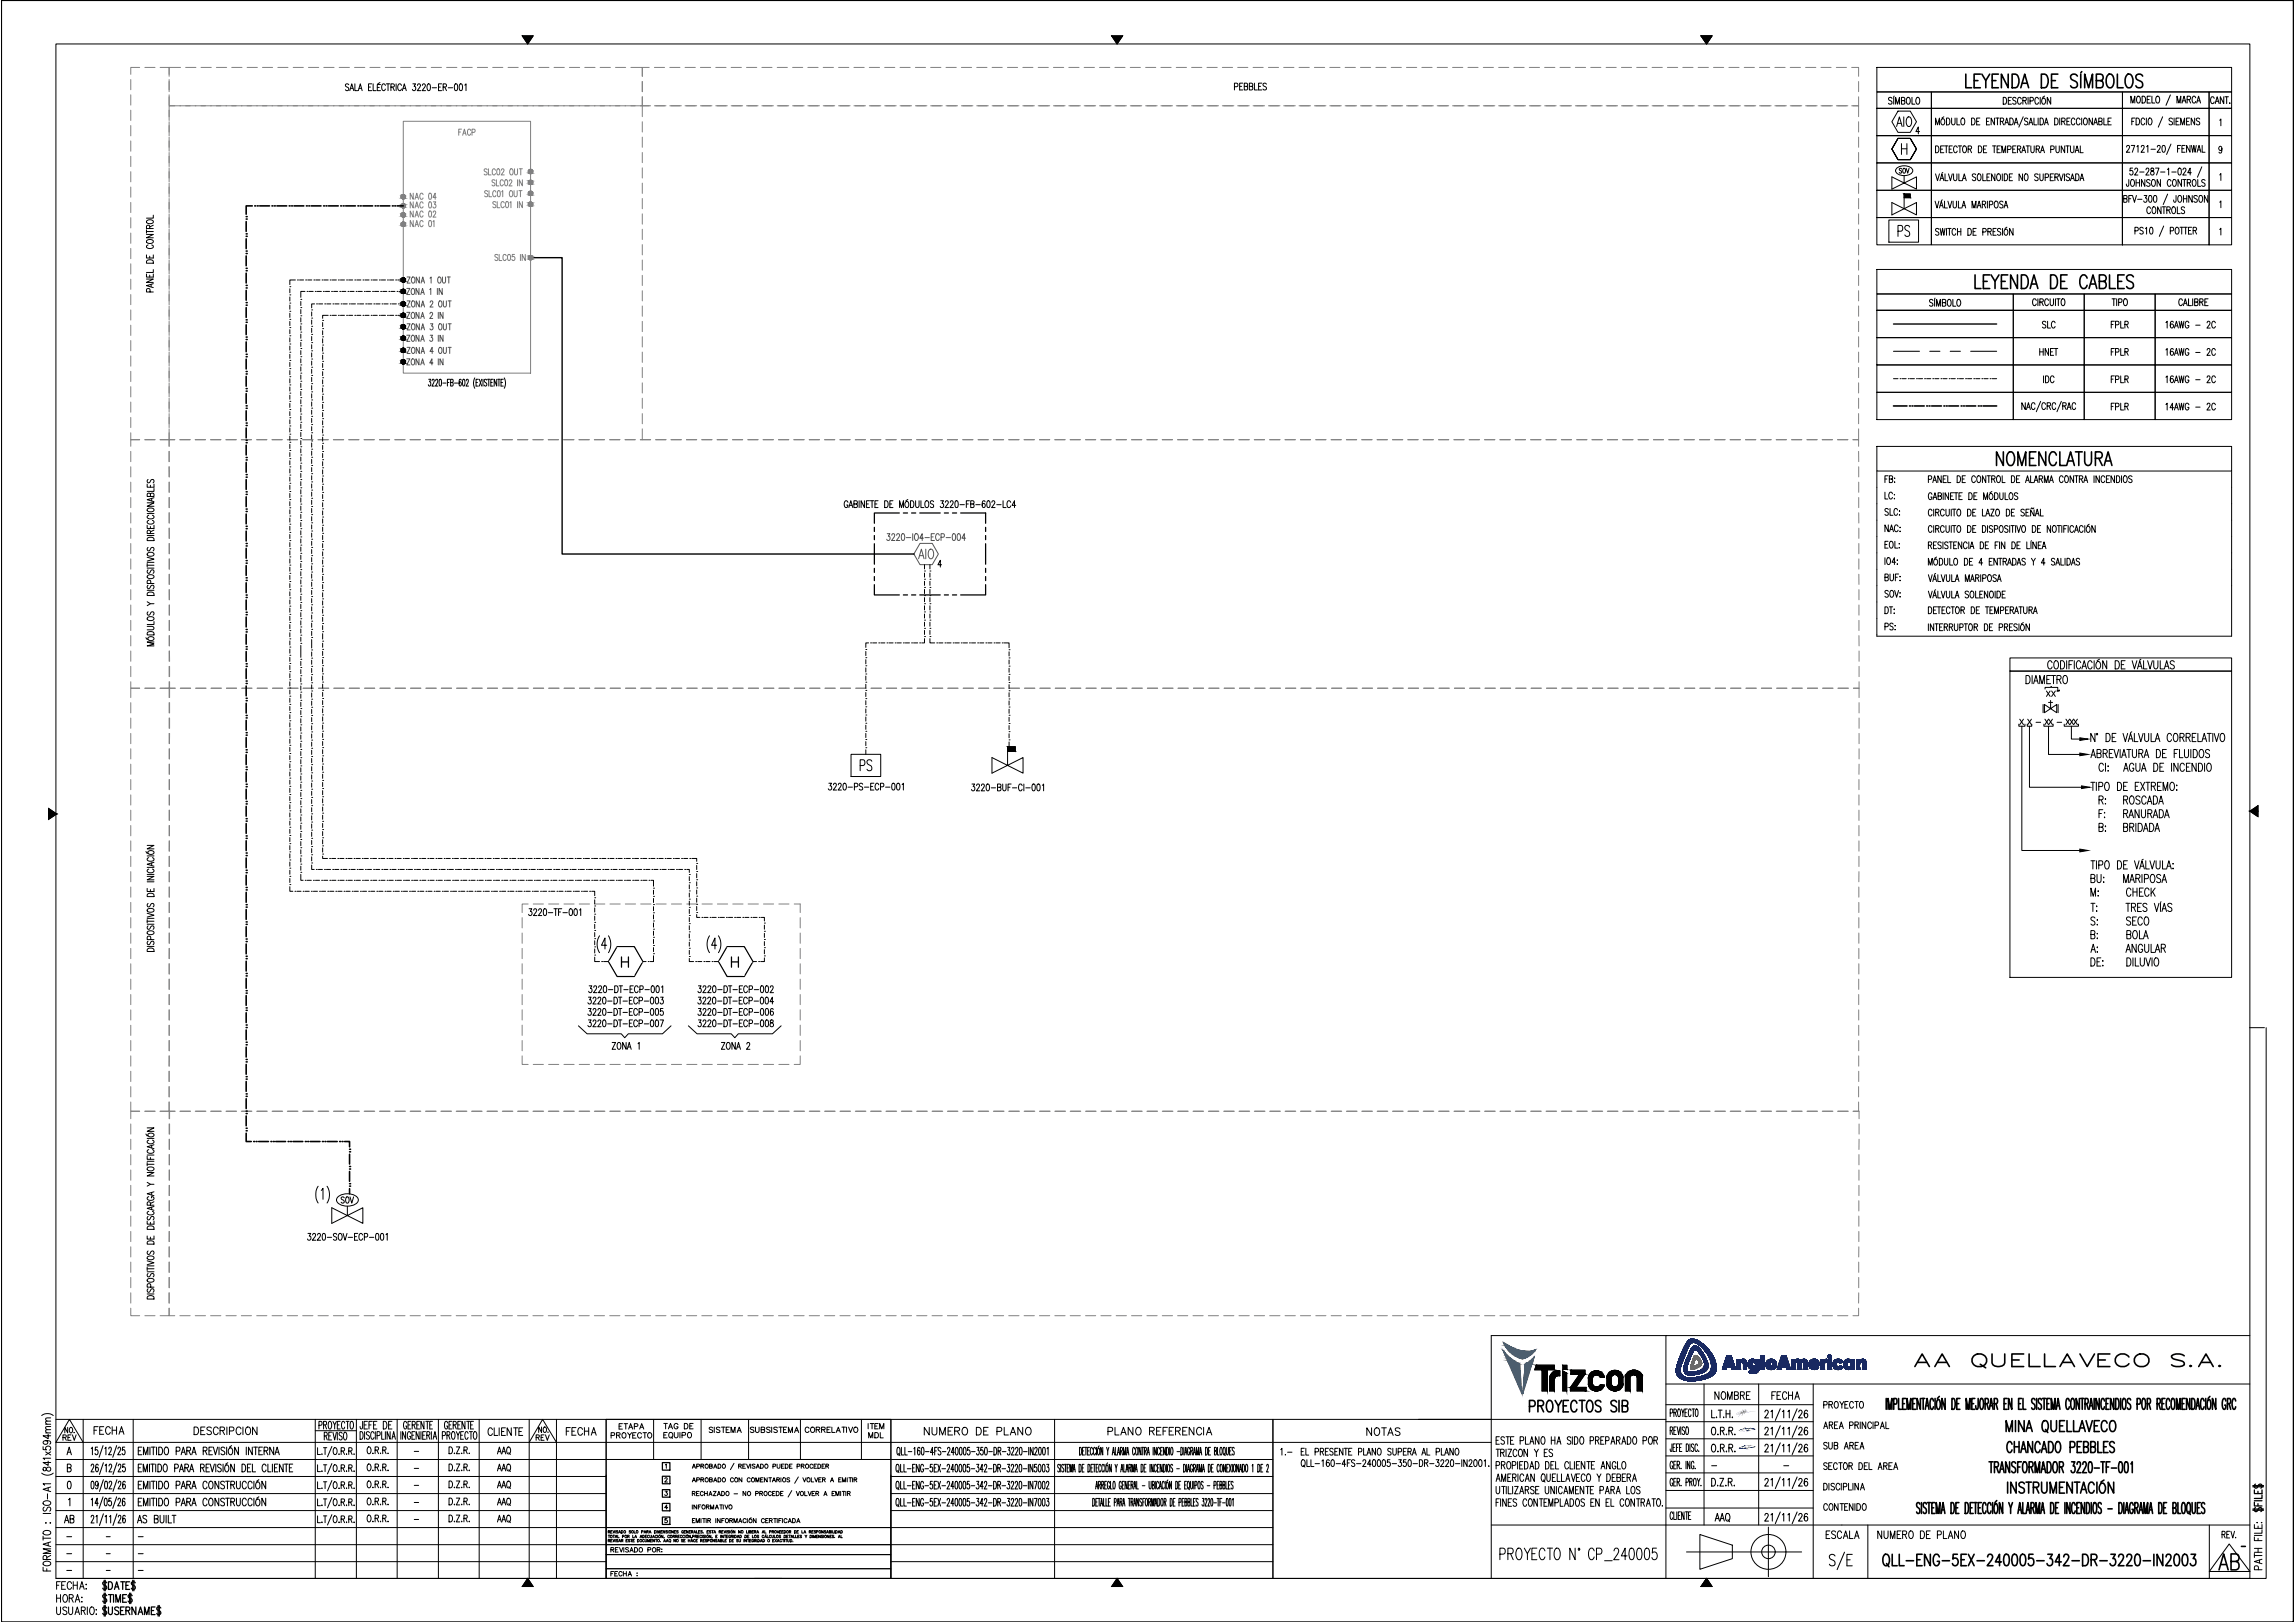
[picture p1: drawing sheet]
<svg xmlns="http://www.w3.org/2000/svg" width="841mm" height="594mm" viewBox="0 0 841 594" stroke-linecap="round" stroke-linejoin="round" font-family="sans-serif">
<g fill="#fff" stroke="#fff" stroke-width=".37">
<path d="M342.9 204.4v4l2.9-4zM345.8 204.4v4h-2.9z"/>
<path d="M701.3 45.8v4l2.9-4zM704.2 45.8v4h-2.9z"/>
<path d="M149.3 137.7v5.3l43.7-5.3zM149.3 143l43.7-5.3v5.3z"/>
<path d="M298.5 286.1v4l37.6-4zM298.5 290.1l37.6-4v4z"/>
<path d="M108.5 451v4l37.6-4zM108.5 455l37.6-4v4z"/>
<path d="M223.6 352.2l2.8 4.9h5.7zM223.6 352.2h11.4l-2.9 4.9zM226.4 347.3l-2.8 4.9h11.4zM226.4 347.3h5.7l2.9 4.9z"/>
<path d="M210.5 360.3v16.5l37.6-16.5zM210.5 376.8l37.6-16.5v16.5z"/>
<path d="M263.9 352.2l2.9 4.9h5.7zM263.9 352.2h11.4l-2.8 4.9zM266.8 347.3l-2.9 4.9h11.4zM266.8 347.3h5.7l2.8 4.9z"/>
<path d="M250.8 360.3v16.5l37.6-16.5zM250.8 376.8l37.6-16.5v16.5z"/>
<path d="M350.4 286.4v4l37.6-4zM350.4 290.4l37.6-4v4z"/>
<path d="M223.4 381.1v4l11.8-4zM223.4 385.1l11.8-4v4z"/>
<path d="M262.8 381.1v4l13.6-4zM262.8 385.1l13.6-4v4z"/>
</g>
<g fill="none" stroke="#000" stroke-width=".37">
<path d="M20.5 16.1h804v562h-804zM191.4 13.1h4l-2 3zM407.4 13.1h4l-2 3zM623.4 13.1h4l-2 3zM127.8 31l-.4-.3-.8 .3 .1 .6 1.1 .9v.4l-.4 .3-.8-.3M128.2 33.2l.7-2.5 .7 2.5M128.4 32.4h.9M130 30.7v2.5h1.1M131.3 33.2l.7-2.5 .7 2.5M131.6 32.4h.9M135 31.9h.8M136.2 30.7h-1.2v2.5h1.2"/>
<path d="M136.7 30.7v2.5h1.1M138.3 32h.7M139.2 30.2l-.8 .5M139.4 31h-1.1v2.2h1.1M141.2 31.3a.7 .7 0 0 0-.8-.6 .7 .7 0 0 0-.5 .9v.6a.71 .71 0 0 0 .4 1 .71 .71 0 0 0 .9-.6M141.6 30.7h1.2M142.2 30.7v2.5M143.3 31.9l1.1-.1v-1l-1.1-.1v2.5M143.9 31.9l.6 1.3M145.2 30.7v2.5M147.1 31.3a.7 .7 0 0 0-.9-.6 .7 .7 0 0 0-.4 .9v.6a.71 .71 0 0 0 .4 1 .71 .71 0 0 0 .9-.6M147.4 33.2l.8-2.5 .7 2.5"/>
<path d="M147.7 32.4h.9M151.3 30.7h1l-.5 .9a.73 .73 0 0 1 .6 1.1 .73 .73 0 0 1-1.3 0M153 31.3l.1-.3a.56 .56 0 0 1 .8-.2 .56 .56 0 0 1 .1 .8l-1.1 1.6h1.3M154.8 31.3l.1-.3a.58 .58 0 0 1 .8-.2 .58 .58 0 0 1 .1 .8l-1.1 1.6h1.3M156.8 30.8l.4-.1a1.67 1.67 0 0 1 0 2.5l-.4-.1-.3-1zM158.4 32.1h1.6M160.7 31.9h.7M161.8 30.7h-1.1v2.5h1.1M162.4 31.9l1-.1v-1l-1-.1v2.5M163 31.9l.6 1.3M164.3 32.1h1.6M166.8 30.8l.4-.1 .4 .5v1.5l-.4 .5-.6-.5z"/>
<path d="M168.5 30.8l.3-.1a1.48 1.48 0 0 1 0 2.5 1.92 1.92 0 0 1-.3-2.4zM170.3 31.2l.5-.5v2.5M452.4 31.8l1.2-.2-.1-1-1.1-.1v2.4M454.3 31.6h.7M455.4 30.5h-1.1v2.4h1.1M456 31.6h1v-1l-1-.1v2.4l1.1-.2 .1-.6-.4-.5M457.8 31.6h1.1l.2-.4-.2-.6-1.1-.1v2.4l1.2-.2 .1-.6-.5-.5M459.7 30.5v2.4h1.1M461.2 31.6h.7M462.4 30.5h-1.2v2.4h1.2M464.1 30.8a.64 .64 0 0 0-.9-.4 .64 .64 0 0 0-.2 1l.7 .4a.67 .67 0 0 1 .2 1.1 .67 .67 0 0 1-1.1-.3M687.8 24.7h130v9h-130z"/>
<path d="M687.8 33.7h20v6h-20zM687.8 39.7h20v10h-20zM707.8 33.7h70v6h-70zM707.8 39.7h70v10h-70zM777.8 33.7h31.7v6h-31.7zM777.8 39.7h31.7v10h-31.7zM809.5 33.7h8.3v6h-8.3zM809.5 39.7h8.3v10h-8.3zM687.8 49.7h20v10h-20zM687.8 49.7h90M687.8 59.7h20v10h-20zM695 46.3l1-3.5 1.1 3.5"/>
<path d="M695.4 45.2h1.3M695.5 50.7h4.5l2.3 3.9-2.3 3.9h-4.5l-2.2-3.9zM695.5 50.7h4.5l2.3 3.9-2.3 3.9h-4.5l-2.2-3.9 2.2-3.9-2.2 3.9 2.2 3.9h4.5l2.3-3.9-2.3-3.9zM695.5 40.7h4.5l2.3 3.9-2.3 3.9h-4.5l-2.2-3.9zM696.8 52.6v4M696.8 54.5h2M697.7 42.8v3.5M698.8 52.6v4M699.1 43l.2-.2a1.95 1.95 0 0 1 .7 3.4l-.2 .1a1.95 1.95 0 0 1-.7-3.3zM703.5 48.2h-1.4l.9-1.7v2.5M707.8 49.7h70v10h-70zM707.8 59.7h70v10h-70z"/>
<path d="M709.3 53.4a1.34 1.34 0 0 1 1.3 .9 1.34 1.34 0 0 1-.4 1.5l-.9 .1zM709.3 45.7v-2.5l.7 2.5 .7-2.5v2.5M711.2 54.6h.7M711.6 43.6l.2-.1a1.14 1.14 0 0 1 .9 1.1 1.14 1.14 0 0 1-.9 1.1l-.2-.1a1.46 1.46 0 0 1 0-2zM712.3 53.4h-1.1v2.5h1.1M712.3 42.8l-.7 .4M712.6 53.4h1.2M713.2 53.4v2.5M713.3 43.2a1.36 1.36 0 0 1 1.3 .9 1.36 1.36 0 0 1-.4 1.5l-.9 .1zM714.3 54.6h.7M715.2 43.2v1.9l.5 .6 .5-.1 .2-.5v-1.9M715.4 53.4h-1.1v2.5h1.1"/>
<path d="M717.1 43.2v2.5h1.1M717.3 54a.7 .7 0 0 0-.9-.5 .7 .7 0 0 0-.5 .9v.6a.71 .71 0 0 0 .5 .9 .71 .71 0 0 0 .9-.6M717.6 53.4h1.3M718.2 53.4v2.5M718.9 43.4l.2-.2a1.42 1.42 0 0 1 .4 2.5 1.36 1.36 0 0 1-1-1 1.36 1.36 0 0 1 .4-1.3zM719.5 53.6l.3-.2a1.3 1.3 0 0 1 .9 1.3 1.3 1.3 0 0 1-.9 1.2 1.74 1.74 0 0 1-.3-2.3zM721.2 54.6l1.1-.1 .1-.8-1.2-.3v2.5M721.9 54.6l.6 1.3M722.5 43.2a1.33 1.33 0 0 1 1.3 1 1.33 1.33 0 0 1-.7 1.5h-.6zM724.4 44.5h.7M725 53.4a1.25 1.25 0 0 1 1.3 1.3 1.25 1.25 0 0 1-1.3 1.2zM725.6 43.2h-1.2v2.5h1.2"/>
<path d="M726.9 54.6h.7M728 44.5h.7M728 53.4h-1.1v2.5h1.1M729.1 43.2h-1.1v2.5h1.1M730.2 53.4h1.2M730.8 53.4v2.5M730.9 43.2v2.5l-1.2-2.5v2.5M731.4 43.2h1.2M731.9 54.6h.7M732 43.2v2.5M733 53.4h-1.1v2.5h1.1M733 44.5l1.1-.2v-.9l-1.1-.2v2.5"/>
<path d="M733.6 55.9v-2.5l.7 2.5 .7-2.5v2.5M733.7 44.5l.6 1.2M734.7 45.7l.7-2.5 .7 2.5M734.9 44.9h.9M735.7 54.8l1.1-.2 .1-.9-1.2-.3v2.5M736.5 43.2a1.33 1.33 0 0 1 1.3 1 1.33 1.33 0 0 1-.6 1.5h-.7zM737.6 54.6h.7M738.1 45.7l.7-2.5 .8 2.5M738.4 44.9h.9M738.8 53.4h-1.2v2.5h1.2M739.3 54.6l1.1-.1 .1-.8-1.2-.3v2.5M739.9 54.6l.6 1.3"/>
<path d="M740.9 55.9l.7-2.5 .7 2.5M741.2 55.1h.9M741.4 42.8l-1.6 3.8M742.5 53.4h1.3M743.1 43.6l-.4-.4-.8 .4 .2 .6 .9 .6-.1 .8-.6 .1-.4-.3M743.1 53.4v2.5M743.5 45.7l.7-2.5 .7 2.5M743.8 44.9h.8M744.2 53.4v1.8l.5 .7 .7-.3v-2.2M745.4 43.2v2.5h1M746.2 54.6l1-.1 .1-.8-1.1-.3v2.5M746.8 54.6l.6 1.3"/>
<path d="M746.9 43.2v2.5M747.6 43.2a1.36 1.36 0 0 1 1.3 .9 1.36 1.36 0 0 1-.4 1.5l-.9 .1zM747.8 55.9l.7-2.5 .7 2.5M748 55.1h.9M749.2 45.7l.7-2.5 .7 2.5M749.5 44.9h.9M751.5 54.8l1.1-.2 .1-.9-1.2-.3v2.5M752.9 43.2a1.33 1.33 0 0 1 1.3 1 1.33 1.33 0 0 1-.6 1.5h-.7zM753.4 53.4v1.8l.5 .7 .6-.3 .1-2.2M754.8 43.2v2.5M755.5 44.5l1.1-.2v-.9l-1.1-.2v2.5M756.2 44.5l.6 1.2"/>
<path d="M756.6 53.4v2.5l-1.2-2.5v2.5M757 53.4h1.3M757.4 44.5h.7M757.7 53.4v2.5M758.6 43.2h-1.2v2.5h1.2M758.7 53.4v1.8l.6 .7 .6-.3 .1-2.2M760.3 43.8a.69 .69 0 0 0-.8-.5 .69 .69 0 0 0-.5 .9v.6a.68 .68 0 0 0 .5 .9 .68 .68 0 0 0 .8-.6M760.4 55.9l.8-2.5 .7 2.5M760.7 55.1h.9M762.3 43.8a.71 .71 0 0 0-.9-.5 .71 .71 0 0 0-.5 .9v.6a.7 .7 0 0 0 .5 .9 .7 .7 0 0 0 .9-.6M762.3 53.4v2.5h1.1M762.8 43.2v2.5"/>
<path d="M763.9 43.4l.1-.2a1.31 1.31 0 0 1 1 1.3 1.31 1.31 0 0 1-1 1.2 1.67 1.67 0 0 1-.1-2.3zM766.8 43.2v2.5l-1.2-2.5v2.5M767.2 45.7l.8-2.5 .6 2.5M767.5 44.9h.9M769.1 44.5l1.1-.2v-.9l-1.1-.2v2.5l1.2-.2v-.6l-.4-.4M771 43.2v2.5h1.1M772.5 44.5h.7M773.7 43.2h-1.2v2.5h1.2M777.8 49.7h31.7v10h-31.7zM777.8 59.7h31.7v10h-31.7zM779.3 53.9l.4-.6 .5 .1 .2 .3-1.2 2.1h1.3M781 53.3h1.3l-.9 2.5"/>
<path d="M781.2 44.5h.7M782.4 43.2h-1.2v2.5M782.8 43.2a1.36 1.36 0 0 1 1.3 .9 1.36 1.36 0 0 1-.4 1.5l-.9 .1zM783.1 53.7l.4-.4v2.5M784.7 53.9l.3-.6 .6 .1 .1 .3-.2 .9-.9 1.2h1.2M785.9 43.8a.69 .69 0 0 0-.9-.5 .69 .69 0 0 0-.4 .9v.6a.68 .68 0 0 0 .5 .9 .68 .68 0 0 0 .8-.6M786.6 43.2v2.5M786.6 53.7l.5-.4v2.5M787.5 43.4l.2-.2a1.29 1.29 0 0 1 1 1.3 1.29 1.29 0 0 1-1 1.2 1.78 1.78 0 0 1-.2-2.3zM788.2 54.7h1.7M790.6 53.9l.3-.6 .6 .1 .1 .3-.2 .9-.9 1.2h1.2M792.5 53.4l.5-.1a1.53 1.53 0 0 1-.2 2.5l-.3-.2-.2-.9z"/>
<path d="M792.5 42.8l-1.6 3.8M795.6 52.8l-1.6 3.8M796.1 43.6a.64 .64 0 0 0-.9-.4 .64 .64 0 0 0-.2 1l.7 .3a.67 .67 0 0 1 .2 1.2 .67 .67 0 0 1-1-.3M796.7 43.2v2.5M797.4 44.5h.8M798 54.5h.7M798.6 43.2h-1.2v2.5h1.2M799.1 45.7v-2.5l.7 2.5 .8-2.5v2.5M799.1 53.3h-1.1v2.5M799.6 54.5h.7M800.7 53.3h-1.1v2.5h1.1M801.3 44.5h.7"/>
<path d="M802.4 43.2h-1.1v2.5h1.1M802.6 53.3v2.5l-1.3-2.5v2.5M803.1 53.3l.4 2.5 .5-2.5 .4 2.5 .4-2.5M804.2 43.2v2.5l-1.2-2.5v2.5M805.1 55.8l.8-2.5 .6 2.5M805.4 54.9h.9M806.1 43.6a.62 .62 0 0 0-1-.3 .62 .62 0 0 0 .1 1l.6 .2a.68 .68 0 0 1 .1 1.2 .68 .68 0 0 1-1.1-.3M807 53.3v2.5h1.1M809.5 49.7h8.3v10h-8.3zM809.5 59.7h8.3v10h-8.3zM813.4 44l.5-.4v2.5M814.2 54.4l-.2 .6a.7 .7 0 0 1-.9-.7 .7 .7 0 0 1 .9-.6l.2 .7a1.18 1.18 0 0 1-.7 1.7l-.3-.4"/>
<path d="M56.2 78.8v1.1h-2.5M687.8 69.7h20v10h-20zM687.8 79.7h20v10h-20zM693.3 64.8v4.5l9-4.5v4.5zM693.3 74.2l9 4.5v-4.5l-9 4.5zM695 61.7a4.3 4.3 0 0 1 5.9 .4 2.37 2.37 0 0 1-3.1 2.2 2.37 2.37 0 0 1-3.1-2.2zM696.9 61.9l-.3-.2-.6 .2v.3l.6 .4a.47 .47 0 0 1 .2 .8 .47 .47 0 0 1-.8-.2M697.5 61.7h.2a.86 .86 0 0 1 .6 .9 .86 .86 0 0 1-.8 .7l-.2-.5zM697.8 72.4h2.2v-1.4h-2.2v5.4M697.8 64.3v2.7M698.5 61.7l.6 1.7 .5-1.7M707.8 69.7h70v10h-70z"/>
<path d="M707.8 79.7h70v10h-70zM709.1 73.7l.7 2.5 .7-2.5M709.3 63.7l.7 2.5 .7-2.5M710.7 76.2l.7-2.5 .7 2.5M710.9 66.2l.7-2.5 .7 2.5M711 75.3h.9M711.2 65.3h.8M711.8 73.2l-.4 .2M712 63.2l-.4 .2M712.6 73.7v2.5h1.1M712.8 63.7v2.5h1M713.8 73.7l.7 2.5 .8-2.5"/>
<path d="M714 63.7l.8 2.5 .6-2.5M715.7 73.7v1.8l.5 .7 .7-.4 .1-2.1M715.9 63.7v1.8l.5 .7 .6-.4 .1-2.1M717.7 73.7v2.5h1M717.8 63.7v2.5h1.1M718.9 76.2l.8-2.5 .6 2.5M719.1 66.2l.7-2.5 .8 2.5M719.2 75.3h.9M719.4 65.3h.9M722.7 76.2v-2.5l.7 2.5 .7-2.5v2.5M724 64l-.4-.3-.8 .3v.5l.8 .5a.66 .66 0 0 1 .2 1.1 .66 .66 0 0 1-1-.3M724.6 76.2l.7-2.5 .7 2.5"/>
<path d="M724.8 75.3h.9M724.9 63.8l.2-.1a1.38 1.38 0 0 1 .5 2.4l-.1 .1a1.41 1.41 0 0 1-.6-2.4zM726.4 74.9l1.1-.2v-.9l-1.1-.1v2.5M726.6 63.7v2.5h1.1M727.1 74.9l.6 1.3M728.1 64.9h.8M728.3 73.7v2.5M729 75l1.1-.1 .2-.4-.2-.7-1.1-.1v2.5M729.3 63.7h-1.2v2.5h1.2M731 74l.4-.3a1.3 1.3 0 0 1 .9 1.2 1.3 1.3 0 0 1-.9 1.3l-.6-1zM731.1 63.7v2.5l-1.3-2.5v2.5M732.1 63.8l.1-.1a1.38 1.38 0 0 1 .6 2.4l-.2 .1a1.39 1.39 0 0 1-.5-2.4z"/>
<path d="M733.8 63.7v2.5M734 74l-.4-.3-.8 .3 .1 .5 1 .7 .1 .6-.4 .4-.8-.4M734.4 76.2l.7-2.5 .7 2.5M734.5 63.7a1.34 1.34 0 0 1 1.3 .9 1.34 1.34 0 0 1-.4 1.5l-.9 .1zM734.7 75.3h.8M736.3 64.9h.8M737.5 63.7h-1.2v2.5h1.2M741.2 63.7v2.5l-1.3-2.5v2.5M742.1 63.8l.2-.1a1.38 1.38 0 0 1 .6 2.4l-.2 .1a1.41 1.41 0 0 1-.6-2.4zM746.9 64l-.5-.3-.8 .3 .2 .6 .7 .4a.66 .66 0 0 1 .2 1.1 .66 .66 0 0 1-1.1-.3M747.5 63.7v1.8l.5 .7 .7-.4v-2.1M749.5 65l1-.1v-1.1l-1-.1v2.5"/>
<path d="M751.3 64.9h.8M752.5 63.7h-1.2v2.5h1.2M753 64.9l1.1-.2v-.9l-1.1-.1v2.5M753.7 64.9l.6 1.3M754.6 63.7l.8 2.5 .7-2.5M756.5 63.7v2.5M758.4 64l-.5-.3-.8 .3 .1 .5 .8 .5a.66 .66 0 0 1 .2 1.1 .66 .66 0 0 1-1.1-.3M758.7 66.2l.8-2.5 .7 2.5M759 65.3h.9M760.6 63.7a1.34 1.34 0 0 1 1.3 .9 1.34 1.34 0 0 1-.4 1.5l-.9 .1zM762.3 66.2l.6-2.5 .8 2.5M762.5 65.3h.9"/>
<path d="M777.8 79.7v-10v10M777.8 69.7v-10v10M777.8 69.7h31.7v10h-31.7zM777.8 79.7h31.7v10h-31.7zM778.3 72.8l1-.1v-1l-1-.1v2.5l1.1-.3 .1-.5-.4-.5M780.1 65.8l-.2 2.3h-.5l-.2-.7M780.1 72.8h.7M781.1 65.9l.2-.1a1.3 1.3 0 0 1 .9 1.2 1.3 1.3 0 0 1-.9 1.3 1.74 1.74 0 0 1-.2-2.4zM781.3 71.6h-1.2v2.5M781.5 71.6l.7 2.5 .7-2.5M781.5 61.6h-.9l-.1 1.1a.73 .73 0 0 1 1.2 .6 .73 .73 0 0 1-1.2 .6v-.3M782.3 62.2l.2-.5a.67 .67 0 0 1 .9 .3 .67 .67 0 0 1-.3 .9l-.9 1.2h1.3"/>
<path d="M782.8 65.8v2.5M782.8 66.9h1.3M783.3 73h1.6M784.1 65.8v2.5M784.1 63h1.6M785.7 71.6h1l-.5 .9a.71 .71 0 0 1 .6 1.1 .71 .71 0 0 1-1.2 0M786 65.8v2.5l-1.2-2.5v2.5M786.4 62.2l.2-.5a.67 .67 0 0 1 .9 .3 .67 .67 0 0 1-.3 .9l-.9 1.2h1.3M787.6 71.7l.5-.1a1.53 1.53 0 0 1-.2 2.5l-.3-.1-.2-1zM787.9 66.1l-.5-.3-.8 .3 .1 .5 .8 .5a.67 .67 0 0 1 .2 1.1 .67 .67 0 0 1-1.1-.3M788.1 76.3a.71 .71 0 0 0-.9-.5 .71 .71 0 0 0-.5 .9v.6a.7 .7 0 0 0 .5 .9 .7 .7 0 0 0 .9-.5M788.3 61.7v.7a.93 .93 0 0 1 1 .6 .93 .93 0 0 1-.4 1.1 .79 .79 0 0 1-.8-.8 .79 .79 0 0 1 .9-.8l.2-.8z"/>
<path d="M788.8 65.9l.2-.1a1.3 1.3 0 0 1 .9 1.2 1.3 1.3 0 0 1-.9 1.3 1.69 1.69 0 0 1-.2-2.4zM789 75.9l.1-.2a1.31 1.31 0 0 1 1 1.3 1.31 1.31 0 0 1-1 1.2 1.78 1.78 0 0 1-.1-2.3zM789.4 71.7l.5-.1a1.53 1.53 0 0 1-.2 2.5l-.5-.5-.1-.6zM789.9 61.6h1.3l-.9 2.5M791.7 65.8v2.5l-1.2-2.5v2.5M791.8 63h1.6M791.9 75.7v2.5l-1.2-2.5v2.5M792.4 75.7h1.2M793 75.7v2.5M794 76.9l1.1-.1v-.9l-1.1-.2v2.5M794.3 62.1l.4-.5v2.5M794.3 71.1l-1.6 3.8"/>
<path d="M794.7 76.9l.6 1.3M795.6 66.4a.7 .7 0 0 0-.9-.6 .7 .7 0 0 0-.5 .9v.6a.71 .71 0 0 0 .5 .9 .71 .71 0 0 0 .9-.5M795.9 63h1.6M796.2 75.9l.2-.2a1.31 1.31 0 0 1 .9 1.3 1.31 1.31 0 0 1-.9 1.2 1.67 1.67 0 0 1-.2-2.3zM796.5 65.9l.1-.1a1.3 1.3 0 0 1 1 1.2 1.3 1.3 0 0 1-1 1.3 1.8 1.8 0 0 1-.1-2.4zM797.4 71.6l-.1 2.4h-.6l-.2-.7M797.9 75.7v2.5h1.1M798.4 61.7l.3-.1a1.47 1.47 0 0 1 0 2.5l-.5-.5-.1-.6zM798.4 71.7l.2-.1a1.3 1.3 0 0 1 .9 1.2 1.3 1.3 0 0 1-.9 1.3 1.73 1.73 0 0 1-.2-2.4zM799.4 65.8v2.5l-1.2-2.5v2.5M799.8 65.8h1.3M800 62.2l.1-.4a.57 .57 0 0 1 .8-.1 .57 .57 0 0 1 .1 .8l-1.1 1.6h1.3"/>
<path d="M800.1 72.8h1.3M800.1 71.6v2.5M800.5 65.8v2.5M800.6 76.1l-.5-.4-.6 .2-.1 .7 1 .6 .2 .7-.5 .3-.8-.3M801.4 71.6v2.5M801.5 66.9l1.1-.1v-.9l-1.1-.1v2.5M802.2 66.9l.6 1.4M803 63.3h-1.3l.9-1.7v2.5M803.4 71.6v2.5l-1.3-2.5v2.5M803.7 65.9l.2-.1a1.3 1.3 0 0 1 .9 1.2 1.3 1.3 0 0 1-.9 1.3 1.8 1.8 0 0 1-.2-2.4zM805.2 71.9l-.4-.3-.8 .3v.5l.8 .5a.66 .66 0 0 1 .2 1.1 .66 .66 0 0 1-1-.3M805.4 65.8v2.5h1"/>
<path d="M806.1 71.7l.2-.1a1.38 1.38 0 0 1 .5 2.4l-.1 .1a1.41 1.41 0 0 1-.6-2.4zM806.9 61.1l-1.6 3.8M808.1 66.1l-.5-.3-.8 .3 .1 .5 1.1 .7 .1 .6-.5 .4-.8-.4M809.1 71.6v2.5l-1.3-2.5v2.5M809.5 69.7h8.3v10h-8.3zM809.5 79.7h8.3v10h-8.3zM813.4 74.1l.5-.5v2.5M813.4 64.1l.5-.5v2.5M53.7 93.4v1.1h2.5v-1.1M53.7 85.9h2.5l-2.5 1.2h2.5M53.7 84.8h2.5M53.7 84.2v1.2"/>
<path d="M53.8 95.5a1.58 1.58 0 0 1 2.4 .3v.6h-2.5zM53.8 88.1a1.42 1.42 0 0 1 2.4 .5 1.42 1.42 0 0 1-2.5-.3zM53.8 80.9a1.42 1.42 0 0 1 2.4 .5 1.42 1.42 0 0 1-2.5-.4zM54.3 89.7a.69 .69 0 0 0-.6 .9 .69 .69 0 0 0 1 .4h.5a.68 .68 0 0 0 1-.4 .68 .68 0 0 0-.6-.9M54.9 83.7l-.1-1.1h-1l-.1 1.1h2.5M54.9 93.8v.7M56.2 98.7v1.1h-2.5M56.2 82.5l-1.3 .6M687.8 98.7h130v9h-130zM692.2 80.6h10.9v8.1h-10.9zM695.5 84.7h1.2a1.2 1.2 0 0 0 0-2.1h-1.2v4M699.8 83.2a.94 .94 0 0 0-1.5-.5 .94 .94 0 0 0 .2 1.6l1.1 .6 .2 1.1a.97 .97 0 0 1-.9 .6 .97 .97 0 0 1-.9-.6"/>
<path d="M710.5 84l-.4-.3-.6 .1-.1 .7 1 .6 .1 .7-.4 .4-.8-.4M711 83.7l.4 2.5 .5-2.5 .4 2.5 .5-2.5M713.3 83.7v2.5M713.7 83.7h1.3M714.4 83.7v2.5M716.7 84.3a.71 .71 0 0 0-.9-.6 .71 .71 0 0 0-.5 .9v.6a.7 .7 0 0 0 .5 1 .7 .7 0 0 0 .9-.6M717.3 84.9h1.3M717.3 83.7v2.5M718.6 83.7v2.5M721.1 83.7a1.25 1.25 0 0 1 1.3 1.2 1.25 1.25 0 0 1-1.3 1.3zM723.1 84.9h.7M724.2 83.7h-1.1v2.5h1.1"/>
<path d="M726.6 85l1.1-.1 .2-.4-.2-.7-1.1-.1v2.5M728.5 84.9l1.1-.2v-.9l-1.1-.1v2.5M729.1 84.9l.6 1.3M730.4 84.9h.7M731.5 83.7h-1.1v2.5h1.1M733.2 84l-.4-.3-.6 .1-.1 .7 .9 .6 .2 .7-.4 .4-.8-.4M733.8 83.7v2.5M734.7 84l.2-.1a1.14 1.14 0 0 1 .9 1.1 1.14 1.14 0 0 1-.9 1.2l-.2-.2a1.54 1.54 0 0 1 0-2zM735.5 83.2l-.8 .5M737.7 83.7v2.5l-1.3-2.5v2.5M777.8 89.7v-10v10M782.4 84.6l1.1-.3-.1-.9-1-.2v2.5"/>
<path d="M785.4 83.6a.64 .64 0 0 0-.9-.4 .64 .64 0 0 0-.2 1l.7 .4a.67 .67 0 0 1 .2 1.1 .67 .67 0 0 1-1.1-.3M786.2 83.7l.4-.5v2.5M788 83.4l.4-.2 .5 .5v1.6l-.5 .4-.4-.1-.3-.9zM792.9 82.8l-1.6 3.8M795.3 84.6l1.2-.3-.1-.9-1.1-.2v2.5M797.4 83.4l.2-.2a1.31 1.31 0 0 1 1 1.3 1.31 1.31 0 0 1-1 1.2 1.72 1.72 0 0 1-.2-2.3zM798.9 83.2h1.2M799.5 83.2v2.5M800.3 83.2h1.2M800.9 83.2v2.5M802 84.4h.7M803.1 83.2h-1.1v2.5h1.1"/>
<path d="M803.7 84.4l1.1-.1 .2-.3-.2-.6-1.1-.2v2.5M804.3 84.4l.7 1.3M813.4 84l.5-.4v2.5M53.7 102.2h2.5l-2.5 1.2h2.5M53.7 100.3v1.2h2.5v-1.2M54.9 100.8v.7M55 106.9l-.2-1.1h-1l-.1 1.1h2.5M55.4 104.2v.8M56.2 103.9l-2.5 .7 2.5 .7M106.2 105h.1M106.2 108h.1M106.2 111h.1"/>
<path d="M106.2 114h.1M106.2 117h.1M106.2 120h.1M106.2 105.8v1.4M106.2 108.8v1.5M106.2 111.7v1.6M106.2 114.7v1.6M106.2 117.7v1.6M108.2 102.5h-2v1.7M109 102.5h.1M109.8 102.5h1.5M110.2 118.6h.1"/>
<path d="M110.2 115.7h.1M110.2 112.7h.1M110.2 109.7h.1M110.2 110.4v1.5M110.2 113.4v1.5M110.2 116.4v1.5M110.2 119.4v1.5M111.8 106.7h-1.6v2.2M112 102.5h.1M112.5 106.7h.1M112.8 102.5h1.5M113.2 106.7h1.6"/>
<path d="M114.2 113.5h.1M114.2 116.5h.1M114.2 119.5h.1M114.2 114.3v1.5M114.2 117.2v1.6M115 102.5h.1M115.3 111.3h-1.1v1.4M115.5 106.7h.1M115.7 102.5h1.6M116 111.3h.1M116.2 106.7h1.6M116.8 111.3h1.4"/>
<path d="M118 102.5h.1M118.2 117.4h.1M118.2 118.1v1.5M118.5 106.7h.1M118.7 102.5h1.6M119 111.3h.1M119.3 106.7h1.5M119.8 111.3h1.4M120.3 115.5h-2.1v1.1M121 102.5h.1M121 115.5h.1M121.5 106.7h.1"/>
<path d="M121.8 102.5h1.5M121.8 115.5h1.5M122 111.3h.1M122.3 106.7h1.4M122.8 111.3h1.4M124 102.5h.1M124 115.5h.1M124.5 106.7h.1M124.8 102.5h1.4M124.8 115.5h1.4M125 111.3h.1M125.3 106.7h1.4"/>
<path d="M125.8 111.3h1.5M127 102.5h.1M127 115.5h.1M127.5 106.7h.1M127.8 102.5h1.4M127.8 115.5h1.4M128 111.3h.1M128.3 106.7h1.5M128.7 111.3h1.6M130 102.5h.1M130 115.5h.1M130.5 106.7h.1"/>
<path d="M130.8 102.5h1.4M130.8 115.5h1.4M131 111.3h.1M131.3 106.7h1.5M131.7 111.3h1.6M133 102.5h.1M133 115.5h.1M133.5 106.7h.1M133.8 102.5h1.5M133.8 115.5h1.5M134 111.3h.1M134.2 106.7h1.6"/>
<path d="M134.7 111.3h1.6M136 102.5h.1M136 115.5h.1M136.5 106.7h.1M136.7 102.5h1.6M136.7 115.5h1.6M137 111.3h.1M137.2 106.7h1.6M137.8 111.3h1.5M139 102.5h.1M139 115.5h.1M139.5 106.7h.1"/>
<path d="M139.7 102.5h1.6M139.7 115.5h1.6M140 111.3h.1M140.3 106.7h1.5M140.8 111.3h1.4M142 102.5h.1M142 115.5h.1M142.5 106.7h.1M142.7 102.5h1.6M142.7 115.5h1.6M143 111.3h.1M143.3 106.7h1.4"/>
<path d="M143.8 111.3h1.4M145 102.5h.1M145 115.5h.1M145.5 106.7h.1M145.8 102.5h2M145.8 115.5h2M146 111.3h.1M146.3 106.7h1.5M146.8 111.3h1M687.8 107.7h50v6h-50zM687.8 113.7h50v10h-50zM737.8 107.7h26v6h-26z"/>
<path d="M737.8 113.7h-50h130M737.8 113.7h26v10h-26zM749.7 118a.62 .62 0 0 0-1-.3 .62 .62 0 0 0 .1 1.1l.8 .3a.67 .67 0 0 1-.2 1 .67 .67 0 0 1-.9-.3M750.4 117.7v2.5h1M753.1 118.3a.71 .71 0 0 0-.9-.6 .71 .71 0 0 0-.4 .9v.6a.7 .7 0 0 0 .4 .9 .7 .7 0 0 0 .9-.5M763.8 107.7h26v6h-26zM763.8 113.7h26v10h-26zM773.7 118.8h.7M774.8 117.7h-1.1v2.5M775.3 119l1.1-.2v-1l-1.1-.1v2.5M777.2 117.7v2.5h1M778.7 118.8h1v-1l-1-.1v2.5"/>
<path d="M779.3 118.8l.6 1.4M789.8 107.7h28v6h-28zM789.8 113.7h28v10h-28zM793.7 118.1l.5-.4v2.5M796.4 118l-.4-.3a1.48 1.48 0 0 0 0 2.5 .72 .72 0 0 0 .5-.9 .72 .72 0 0 0-.9-.5l-.3 .6M797.1 119.4h.9M798.5 117.7l.5 2.5 .4-2.5 .5 2.5 .4-2.5M802.1 118.3a.71 .71 0 0 0-.9-.6 .71 .71 0 0 0-.4 .9v.6a.71 .71 0 0 0 .7 1 .71 .71 0 0 0 .6-1h-.4M804.6 119.1h1.6M808.8 118.3l.2-.5a.67 .67 0 0 1 .9 .3 .67 .67 0 0 1-.3 .9l-.9 1.2h1.3M811.9 118.3a.71 .71 0 0 0-.9-.6 .71 .71 0 0 0-.5 .9v.6a.7 .7 0 0 0 .5 .9 .7 .7 0 0 0 .9-.5M106.2 123h.1"/>
<path d="M106.2 126h.1M106.2 129h.1M106.2 132h.1M106.2 135h.1M106.2 138h.1M106.2 120.7v1.5M106.2 123.8v1.4M106.2 126.8v1.4M106.2 129.8v1.4M106.2 132.7v1.6M106.2 135.7v1.6M106.2 138.7v1.6"/>
<path d="M110.2 139.6h.1M110.2 136.7h.1M110.2 133.7h.1M110.2 130.7h.1M110.2 127.6h.1M110.2 124.6h.1M110.2 121.6h.1M110.2 122.4v1.5M110.2 125.4v1.5M110.2 128.4v1.5M110.2 131.4v1.5M110.2 134.4v1.5"/>
<path d="M110.2 137.4v1.5M114.2 122.5h.1M114.2 125.5h.1M114.2 128.5h.1M114.2 131.5h.1M114.2 134.5h.1M114.2 137.5h.1M114.2 120.2v1.6M114.2 123.2v1.6M114.2 126.3v1.4M114.2 129.3v1.4M114.2 132.3v1.4"/>
<path d="M114.2 135.3v1.5M114.2 138.2v1.6M118.2 138.4h.1M118.2 135.4h.1M118.2 132.3h.1M118.2 129.3h.1M118.2 126.4h.1M118.2 123.4h.1M118.2 120.4h.1M118.2 121.1v1.5M118.2 124.1v1.5M118.2 127.1v1.5"/>
<path d="M118.2 130.1v1.5M118.2 133.1v1.5M118.2 136.1v1.5M118.2 139.1v1.5M157.1 138.9h.7l-.4 .9a.87 .87 0 0 1 .5 .9 .87 .87 0 0 1-.6 .7l-.3-.5M158.3 139.5l.2-.5h.5l.1 .6-.8 1.8h.9M159.6 139.5l.2-.5h.5l.1 .6-.8 1.8h.9M161.1 139h.5l.2 .4v1.5l-.4 .5-.4-.5zM164.8 138.9h-.8v2.5M169 139.2l-.4-.3a1.87 1.87 0 0 0 .1 2.5 .93 .93 0 0 0-.1-1.6l-.4 .8M169.7 139l.3-.1a1.88 1.88 0 0 1-.2 2.5l-.3-1.1zM170.9 139.5l.2-.6 .5 .2-.2 1.1-.6 1.2h.9"/>
<path d="M174 138.4a4.1 4.1 0 0 0 0 3.8M175.3 138.9h-.8v2.5h.8M175.6 138.9l.9 2.5M176.5 138.9l-.9 2.5M177 138.9v2.5M178.4 139.2a.55 .55 0 0 0-.9-.1 .55 .55 0 0 0 .2 .9l.6 .4 .1 .6-.3 .4-.6-.4M178.6 138.9h.9M179.1 138.9v2.5M180.7 138.9h-.8v2.5h.8M182 138.9v2.5l-.9-2.5v2.5M182.4 138.9h.9M182.8 138.9v2.5"/>
<path d="M184.4 138.9h-.8v2.5h.8M184.8 138.4a4.1 4.1 0 0 1 0 3.8M687.8 133.7h50v10h-50zM687.8 123.7h50v10h-50zM693.9 138.7h1.6M696.3 138.7h.1M697.1 138.7h1.4M699.3 138.7h.1M700 138.7h1.5M702.3 138.7h.1M703 138.7h1.6M705.3 138.7h.1"/>
<path d="M706 138.7h1.6M708.3 138.7h.1M709 138.7h1.5M711.3 138.7h.1M712 138.7h1.5M714.3 138.7h.1M715.1 138.7h1.4M717.3 138.7h.1M718.1 138.7h1.4M720.3 138.7h.1M721 138.7h1.5M723.3 138.7h.1"/>
<path d="M724 138.7h1.6M726.3 138.7h.1M727 138.7h1.6M729.3 138.7h.1M730 138.7h1.7M737.8 133.7h26v10h-26zM737.8 123.7h26v10h-26zM747.5 127.6v2.5M747.5 128.9h1.2M748.7 127.6v2.5M748.9 137.7v2.5M749.6 137.7a1.34 1.34 0 0 1 1.3 .9 1.34 1.34 0 0 1-.4 1.5l-.9 .1z"/>
<path d="M750.7 127.6v2.5l-1.2-2.5v2.5M751.4 128.9h.7M752.6 127.6h-1.2v2.5h1.2M752.7 138.3a.7 .7 0 0 0-.8-.6 .7 .7 0 0 0-.5 .9v.6a.71 .71 0 0 0 .4 1 .71 .71 0 0 0 .9-.6M752.9 127.6h1.2M753.4 127.6v2.5M763.8 133.7h26v10h-26zM763.8 123.7h26v10h-26zM773.7 138.9h.7M773.7 128.9h.7M774.8 137.7h-1.1v2.5M774.8 127.6h-1.1v2.5"/>
<path d="M775.3 139l1.1-.1v-1.1l-1.1-.1v2.5M775.3 129l1.1-.1v-1.1l-1.1-.2v2.5M777.2 137.7v2.5h1M777.2 127.6v2.5h1M778.7 138.9l1-.2v-.9l-1-.1v2.5M778.7 128.9l1-.2v-.9l-1-.2v2.5M779.3 138.9l.6 1.3M779.3 128.9l.6 1.2M789.8 133.7h28v10h-28zM789.8 123.7h28v10h-28zM793.7 138.1l.5-.4v2.5M793.7 128.2l.5-.6v2.5"/>
<path d="M796.4 138l-.5-.3a1.52 1.52 0 0 0 .1 2.5 .7 .7 0 0 0 .5-1 .7 .7 0 0 0-1.1-.2l-.1 .3M796.4 128l-.4-.4a1.48 1.48 0 0 0 0 2.5 .7 .7 0 0 0 .5-.9 .7 .7 0 0 0-1.1-.2l-.1 .3M796.8 120.2l.8-2.5 .7 2.5M796.8 130.1l.8-2.5 .7 2.5M797.1 139.3h.9M797.1 129.3h.9M798.5 137.7l.5 2.5 .4-2.5 .5 2.5 .4-2.5M798.5 127.6l.5 2.5 .4-2.5 .5 2.5 .4-2.5M802.1 138.3a.7 .7 0 0 0-.8-.6 .7 .7 0 0 0-.5 .9v.6a.73 .73 0 0 0 .7 1 .73 .73 0 0 0 .6-1h-.4M802.1 128.2a.71 .71 0 0 0-.9-.5 .71 .71 0 0 0-.4 .9v.6a.71 .71 0 0 0 .7 1 .71 .71 0 0 0 .6-1h-.4M804.6 139.1h1.6M804.6 129.1h1.6"/>
<path d="M808.8 138.3l.4-.6 .5 .1 .2 .3-.3 .9-.9 1.2h1.3M808.8 128.2l.2-.4a.67 .67 0 0 1 .9 .3 .67 .67 0 0 1-.3 .9l-.9 1.1h1.3M811.9 138.3a.7 .7 0 0 0-.9-.6 .7 .7 0 0 0-.5 .9v.6a.71 .71 0 0 0 .5 1 .71 .71 0 0 0 .9-.6M811.9 128.2a.71 .71 0 0 0-.9-.5 .71 .71 0 0 0-.5 .9v.6a.7 .7 0 0 0 .5 .9 .7 .7 0 0 0 .9-.5M106.2 141h.1M106.2 144h.1M106.2 147h.1M106.2 150h.1M106.2 153h.1M106.2 156h.1M106.2 159h.1M106.2 141.7v1.5"/>
<path d="M106.2 144.8v1.4M106.2 147.8v1.4M106.2 150.8v1.4M106.2 153.8v1.5M106.2 156.7v1.6M106.2 159.7v1.6M110.2 157.7h.1M110.2 154.7h.1M110.2 151.7h.1M110.2 148.6h.1M110.2 145.6h.1M110.2 142.6h.1"/>
<path d="M110.2 140.4v1.5M110.2 143.4v1.5M110.2 146.4v1.5M110.2 149.4v1.5M110.2 152.4v1.5M110.2 155.4v1.5M110.2 158.4v1.5M114.2 140.5h.1M114.2 143.5h.1M114.2 146.5h.1M114.2 149.5h.1M114.2 152.5h.1"/>
<path d="M114.2 155.5h.1M114.2 158.5h.1M114.2 141.2v1.6M114.2 144.2v1.6M114.2 147.2v1.6M114.2 150.3v1.4M114.2 153.3v1.4M114.2 156.3v1.4M114.2 159.3v1.5M118.2 159.4h.1M118.2 156.4h.1M118.2 153.3h.1"/>
<path d="M118.2 150.3h.1M118.2 147.4h.1M118.2 144.4h.1M118.2 141.4h.1M118.2 142.1v1.5M118.2 145.1v1.5M118.2 148.1v1.5M118.2 151.1v1.5M118.2 154.1v1.5M118.2 157.1v1.5M162.3 140.3h1.1M164 140.1h.5"/>
<path d="M165.1 140.1l.8-.1v-1l-.8-.1v2.5l.8-.1 .2-.7-.4-.5M166.5 140.3h1.2M174.5 140.1h.5M179.9 140.1h.5M183.6 140.1h.5M687.8 143.7h50v10h-50zM737.8 143.7h26v10h-26zM742.2 147.5v2.5l-1.3-2.5v2.5M742.6 150l.7-2.5 .8 2.5M742.9 149.2h.9M745.7 148.1a.7 .7 0 0 0-.8-.6 .7 .7 0 0 0-.5 .9v.6a.71 .71 0 0 0 .5 1 .71 .71 0 0 0 .8-.6M747.8 147l-1.6 3.8"/>
<path d="M749.6 148.1a.7 .7 0 0 0-.9-.6 .7 .7 0 0 0-.5 .9v.6a.71 .71 0 0 0 .5 1 .71 .71 0 0 0 .9-.6M750.2 148.7l1.1-.1v-1l-1.1-.1v2.5M750.8 148.7l.7 1.3M753.3 148.1a.68 .68 0 0 0-.8-.6 .68 .68 0 0 0-.5 .9v.6a.69 .69 0 0 0 .4 1 .69 .69 0 0 0 .9-.6M755.4 147l-1.6 3.8M755.9 148.7l1.1-.1v-1l-1.1-.1v2.5M756.5 148.7l.7 1.3M757.5 150l.7-2.5 .8 2.5M757.8 149.2h.9M760.6 148.1a.68 .68 0 0 0-.8-.6 .68 .68 0 0 0-.5 .9v.6a.69 .69 0 0 0 .5 1 .69 .69 0 0 0 .8-.6M763.8 143.7h26v10h-26zM773.7 148.9h.7"/>
<path d="M774.8 147.7h-1.1v2.5M775.3 149l1.1-.1v-1.1l-1.1-.1v2.5M777.2 147.7v2.5h1M778.7 148.9l1-.2 .1-.8-1.1-.2v2.5M779.3 148.9l.6 1.3M789.8 143.7h28v10h-28zM793.7 148.1l.5-.4v2.5M796.6 149.3h-1.4l.9-1.6v2.5M796.8 150.2l.8-2.5 .7 2.5M796.8 140.2l.8-2.5 .7 2.5M797.1 149.3h.9M798.5 147.7l.5 2.5 .4-2.5 .5 2.5 .4-2.5"/>
<path d="M802.1 148.3a.7 .7 0 0 0-.8-.6 .7 .7 0 0 0-.5 .9v.6a.73 .73 0 0 0 .7 1 .73 .73 0 0 0 .6-1h-.4M804.6 149.1h1.6M808.8 148.3l.4-.6h.3l.4 .4-.3 .9-.9 1.2h1.3M811.9 148.3a.7 .7 0 0 0-.9-.6 .7 .7 0 0 0-.5 .9v.6a.71 .71 0 0 0 .5 1 .71 .71 0 0 0 .9-.6M53.9 177.3v1.1h2.5v-1.1M54.3 175.6l-.4 .4 .4 .8h.5l.9-1.2h.4l.3 .4-.3 .8M55.1 177.7v.7M56.4 178.9v1.1h-2.5M106.2 162h.1M106.2 165h.1M106.2 168h.1M106.2 171h.1"/>
<path d="M106.2 174h.1M106.2 177h.1M106.2 162.7v1.6M106.2 165.7v1.5M106.2 168.8v1.4M106.2 171.8v1.4M106.2 174.8v1.4M106.2 177.7v1.6M110.2 178.7h.1M110.2 175.7h.1M110.2 172.6h.1M110.2 169.6h.1"/>
<path d="M110.2 166.6h.1M110.2 163.6h.1M110.2 160.6h.1M110.2 161.4v1.5M110.2 164.4v1.5M110.2 167.4v1.5M110.2 170.4v1.5M110.2 173.4v1.5M110.2 176.4v1.5M110.2 179.4v1.5M114.2 161.5h.1M114.2 164.5h.1"/>
<path d="M114.2 167.5h.1M114.2 170.5h.1M114.2 173.5h.1M114.2 176.5h.1M114.2 179.5h.1M114.2 162.2v1.6M114.2 165.2v1.6M114.2 168.2v1.6M114.2 171.3v1.4M114.2 174.3v1.4M114.2 177.3v1.4M118.2 177.3h.1"/>
<path d="M118.2 174.3h.1M118.2 171.3h.1M118.2 168.4h.1M118.2 165.4h.1M118.2 162.4h.1M118.2 160.1v1.5M118.2 163.1v1.5M118.2 166.1v1.5M118.2 169.1v1.5M118.2 172.1v1.5M118.2 175.1v1.5M118.2 178.1v1.5"/>
<path d="M687.8 163.5h130v9h-130zM687.8 172.5v60.5h130v-60.5M690.8 175.4h.7M691.9 174.3h-1.1v2.5M692.4 175.4l1-.1v-.9l-1-.1v2.5l1.1-.3 .1-.6-.4-.5M694.3 175.1h.1M694.3 176.5v.3zM706.7 175.6l1-.2v-1l-1-.1v2.5M708.3 176.8l.7-2.5 .7 2.5M708.5 175.9h.9M711.4 174.3v2.5l-1.3-2.5v2.5M712.1 175.4h.7"/>
<path d="M713.3 174.3h-1.2v2.5h1.2M713.8 174.3v2.5h1.1M717.2 174.3a1.34 1.34 0 0 1 1.3 .8 1.34 1.34 0 0 1-.4 1.5l-.9 .2zM719.1 175.4h.7M720.2 174.3h-1.1v2.5h1.1M723.9 174.9a.7 .7 0 0 0-.9-.6 .7 .7 0 0 0-.5 .9v.6a.71 .71 0 0 0 .5 .9 .71 .71 0 0 0 .9-.5M724.8 174.4l.2-.1a1.3 1.3 0 0 1 .9 1.2 1.3 1.3 0 0 1-.9 1.3 1.69 1.69 0 0 1-.2-2.4zM727.7 174.3v2.5l-1.2-2.5v2.5M728.2 174.3h1.2M728.8 174.3v2.5M729.9 175.4l1-.1 .2-.3-.2-.6-1-.1v2.5M730.5 175.4l.6 1.4"/>
<path d="M731.8 174.6l.4-.3a1.3 1.3 0 0 1 .9 1.2 1.3 1.3 0 0 1-.9 1.3l-.6-1zM733.7 174.3v2.5h1.1M737.1 174.3a1.34 1.34 0 0 1 1.3 .8 1.34 1.34 0 0 1-.4 1.5l-.9 .2zM739 175.4h.7M740.2 174.3h-1.2v2.5h1.2M742.3 176.8l.7-2.5 .7 2.5M742.5 175.9h1M744.1 174.3v2.5h1.1M745.4 176.8l.7-2.5 .7 2.5M745.7 175.9h.8M747.3 175.4l1.1-.1v-.9l-1.1-.1v2.5M747.9 175.4l.6 1.4"/>
<path d="M749.2 176.8v-2.5l.7 2.5 .7-2.5v2.5M751 176.8l.8-2.5 .7 2.5M751.3 175.9h.9M756 174.9a.7 .7 0 0 0-.8-.6 .7 .7 0 0 0-.5 .9v.6a.71 .71 0 0 0 .4 .9 .71 .71 0 0 0 .9-.5M756.9 174.4l.2-.1a1.3 1.3 0 0 1 .9 1.2 1.3 1.3 0 0 1-.9 1.3 1.8 1.8 0 0 1-.2-2.4zM759.9 174.3v2.5l-1.3-2.5v2.5M760.3 174.3h1.3M760.9 174.3v2.5M762 175.4l1.1-.1v-.9l-1.1-.1v2.5M762.6 175.4l.7 1.4M763.6 176.8l.7-2.5 .7 2.5M763.9 175.9h.9"/>
<path d="M767.4 174.3v2.5M769.3 174.3v2.5l-1.2-2.5v2.5M771.3 174.9a.7 .7 0 0 0-.9-.6 .7 .7 0 0 0-.4 .9v.6a.71 .71 0 0 0 .4 .9 .71 .71 0 0 0 .9-.5M771.9 175.4h.7M773.1 174.3h-1.2v2.5h1.2M774.9 174.3v2.5l-1.3-2.5v2.5M775.6 174.3a1.34 1.34 0 0 1 1.3 .8 1.34 1.34 0 0 1-.4 1.5l-.9 .2zM777.5 174.3v2.5M778.4 174.4l.2-.1a1.3 1.3 0 0 1 1 1.2 1.3 1.3 0 0 1-1 1.3 1.74 1.74 0 0 1-.2-2.4zM781.3 174.6l-.5-.3-.8 .3 .1 .5 1 .6a.67 .67 0 0 1-.1 1 .67 .67 0 0 1-1-.3M53.9 192.4v1.2h2.5v-1.2M53.9 184.2h2.5l-2.5 1.2h2.5"/>
<path d="M53.9 196.1h2.5M53.9 188.1h2.5M54.1 197.1a1.67 1.67 0 0 1 2.3 .3v.6h-2.5zM54.1 186.4a1.45 1.45 0 0 1 2.3 .6 1.44 1.44 0 0 1-2.5-.4zM54.5 190.6a.7 .7 0 0 0-.6 .9 .7 .7 0 0 0 1 .5h.6a.7 .7 0 0 0 .9-.5 .7 .7 0 0 0-.6-.9M54.5 188.7a.68 .68 0 0 0-.6 .9 .68 .68 0 0 0 1 .4h.6a.68 .68 0 0 0 .9-.4 .68 .68 0 0 0-.6-.9M55.1 195.4l-.1-1-.3-.2-.6 .2-.2 1h2.5M55.1 181l.5-.4 .6 .1 .2 .3v.8h-2.5l.2-1h.9l.1 1M55.1 192.8v.8M55.6 182.6v.8M56.4 182.3l-2.5 .7 2.5 .7M56.4 194.2l-1.3 .6"/>
<path d="M106.2 180h.1M106.2 183h.1M106.2 186h.1M106.2 189h.1M106.2 192h.1M106.2 195h.1M106.2 198h.1M106.2 180.7v1.6M106.2 183.7v1.6M106.2 186.7v1.5M106.2 189.8v1.4M106.2 192.8v1.4"/>
<path d="M106.2 195.8v1.4M106.2 198.7v1.6M110.2 199.7h.1M110.2 196.7h.1M110.2 193.6h.1M110.2 190.6h.1M110.2 187.6h.1M110.2 184.6h.1M110.2 181.7h.1M110.2 182.4v1.5M110.2 185.4v1.5M110.2 188.4v1.5"/>
<path d="M110.2 191.4v1.5M110.2 194.4v1.5M110.2 197.4v1.5M114.2 182.5h.1M114.2 185.5h.1M114.2 188.5h.1M114.2 191.5h.1M114.2 194.5h.1M114.2 197.5h.1M114.2 180.3v1.5M114.2 183.2v1.6M114.2 186.2v1.6"/>
<path d="M114.2 189.2v1.6M114.2 192.2v1.5M114.2 195.3v1.4M114.2 198.3v1.4M118.2 198.3h.1M118.2 195.3h.1M118.2 192.4h.1M118.2 189.4h.1M118.2 186.4h.1M118.2 183.4h.1M118.2 180.4h.1M118.2 181.1v1.5"/>
<path d="M118.2 184.1v1.5M118.2 187.1v1.5M118.2 190.1v1.5M118.2 193.1v1.5M118.2 196.1v1.5M118.2 199.1v1.5M310.7 184a.71 .71 0 0 0-.9-.6 .71 .71 0 0 0-.4 1v.6a.71 .71 0 0 0 .6 .9 .71 .71 0 0 0 .7-.9h-.4M311.1 185.9l.7-2.5 .7 2.5M311.4 185.1h.9M312.9 184.6l1.1-.1v-1l-1.1-.1v2.5l1.2-.2v-.9l-.4-.2M314.8 183.4v2.5M316.8 183.4v2.5l-1.2-2.5v2.5"/>
<path d="M317.5 184.6h.7M318.6 183.4h-1.1v2.5h1.1M318.9 183.4h1.3M319.6 183.4v2.5M320.6 184.6h.8M321.8 183.4h-1.2v2.5h1.2M324.2 183.4a1.33 1.33 0 0 1 1.3 1 1.33 1.33 0 0 1-.7 1.5h-.6zM326.1 184.6h.7M327.2 183.4h-1.1v2.5h1.1M329.6 185.9v-2.5l.8 2.5 .7-2.5v2.5M332 183.8l.1-.1a1.14 1.14 0 0 1 1 1.1 1.14 1.14 0 0 1-1 1.1l-.1-.1a1.46 1.46 0 0 1 0-2zM332.7 182.9l-.7 .5"/>
<path d="M333.7 183.4a1.36 1.36 0 0 1 1.3 .9 1.36 1.36 0 0 1-.4 1.5l-.9 .1zM335.5 183.4v1.8l.6 .7 .4-.1 .3-.6v-1.8M337.5 183.4v2.5h1.1M339.3 183.5l.2-.1a1.42 1.42 0 0 1 .3 2.5 1.36 1.36 0 0 1-1-1 1.36 1.36 0 0 1 .5-1.4zM342.1 183.8l-.4-.4-.8 .4 .2 .6 1 .6-.1 .8-.7 .1-.4-.3M344.7 183.4h1l-.5 1a.72 .72 0 0 1 .6 1.1 .72 .72 0 0 1-1.2-.1M346.4 184l.1-.3a.59 .59 0 0 1 .8-.2 .59 .59 0 0 1 .1 .9l-1.1 1.5h1.3M348.2 184l.1-.3a.57 .57 0 0 1 .8-.2 .57 .57 0 0 1 .1 .9l-1.1 1.5h1.3M350.2 183.5l.4-.1 .5 .5v1.5l-.5 .5-.4-.1-.2-.4zM351.8 184.8h1.6M354.1 184.6h.7M355.3 183.4h-1.2v2.5"/>
<path d="M355.7 184.6l1.1-.1v-1l-1.1-.1v2.5l1.2-.2 .1-.6-.5-.5M357.6 184.8h1.6M361 183.8l-.5-.4a1.5 1.5 0 0 0 .1 2.5 .72 .72 0 0 0 .4-.9 .72 .72 0 0 0-.8-.5l-.3 .6M361.9 183.5l.4-.1 .5 .5v1.5l-.5 .5-.4-.1-.2-.4zM363.5 184l.1-.3a.57 .57 0 0 1 .8-.2 .57 .57 0 0 1 0 .9l-1 1.5h1.3M365.3 184.8h1.6M367.6 183.4v2.5h1.1M370.4 184a.71 .71 0 0 0-.9-.6 .71 .71 0 0 0-.5 1v.6a.7 .7 0 0 0 .5 .9 .7 .7 0 0 0 .9-.6M372.2 185.1h-1.3l.9-1.7v2.5M690.8 180.3v2.5h1M690.8 199.4h.7M691.9 198.3h-1.1v2.5h1.1"/>
<path d="M692 192.2v2.5l-1.2-2.5v2.5M692 186.6l-.4-.4-.7 .2-.1 .7 1 .6 .2 .7-.4 .3-.8-.3M692.4 194.7l.8-2.5 .7 2.5M692.6 186.2v2.5h1.1M692.7 198.4l.2-.1a1.3 1.3 0 0 1 .9 1.2 1.3 1.3 0 0 1-.9 1.3 1.8 1.8 0 0 1-.2-2.4zM692.7 193.9h.9M693.5 180.9a.7 .7 0 0 0-.9-.6 .7 .7 0 0 0-.5 .9v.6a.71 .71 0 0 0 .5 .9 .71 .71 0 0 0 .9-.5M694.2 181.1v.2zM694.2 182.5v.3zM694.4 198.3v2.5h1.1M695.4 186.8a.69 .69 0 0 0-.9-.5 .69 .69 0 0 0-.4 .9v.6a.68 .68 0 0 0 .4 .9 .68 .68 0 0 0 .9-.6M695.6 192.8a.71 .71 0 0 0-.9-.5 .71 .71 0 0 0-.5 .9v.6a.7 .7 0 0 0 .5 .9 .7 .7 0 0 0 .9-.5"/>
<path d="M696 199.1v.2zM696.1 187.1v.2zM696.1 188.5v.2zM696.2 193.2h.2zM696.2 194.6h.2zM706.7 199.7l1-.1v-1l-1-.1v2.5M707.3 199.7l.6 1.3M708 181.1a.69 .69 0 0 0-.9-.6 .69 .69 0 0 0-.4 1v.5a.7 .7 0 0 0 .6 1 .7 .7 0 0 0 .7-1h-.4M708 193.1a.68 .68 0 0 0-.9-.6 .68 .68 0 0 0-.4 .9v.6a.69 .69 0 0 0 .4 1 .69 .69 0 0 0 .9-.6M708 187.1a.68 .68 0 0 0-.9-.6 .68 .68 0 0 0-.4 .9v.7a.68 .68 0 0 0 .4 .9 .68 .68 0 0 0 .9-.6M708.4 183l.7-2.5 .7 2.5M708.5 199.7h.8"/>
<path d="M708.6 182.2h.9M708.6 186.5v2.5M708.6 192.5v2.5M709.3 193.7l1.1-.1 .1-.9-1.2-.2v2.5M709.3 187.7l1.1-.1v-1l-1.1-.1v2.5M709.7 198.5h-1.2v2.5h1.2M710 193.7l.6 1.3M710 187.7l.6 1.3M710.2 181.7l1.1-.1 .2-.4-.2-.6-1.1-.1v2.5l1.2-.2 .1-.6-.5-.5M711.4 198.9l-.5-.4-.8 .4 .2 .5 1 .6-.1 .9-.6 .1-.5-.4M712 198.5v2.5M712.1 180.5v2.5"/>
<path d="M712.5 193.1a.7 .7 0 0 0-.9-.6 .7 .7 0 0 0-.5 .9v.6a.71 .71 0 0 0 .5 1 .71 .71 0 0 0 .9-.6M712.5 187.1a.7 .7 0 0 0-.9-.6 .7 .7 0 0 0-.5 .9v.7a.7 .7 0 0 0 .5 .9 .7 .7 0 0 0 .9-.6M713.1 192.5v1.8l.5 .7 .6-.4 .1-2.1M713.1 186.5v1.8l.5 .7 .6-.3 .1-2.2M713.9 198.9a.62 .62 0 0 0-1-.4 .62 .62 0 0 0 .1 1.1l.5 .2a.66 .66 0 0 1 .2 1.1 .66 .66 0 0 1-1.1-.3M714.1 180.5v2.5l-1.3-2.5v2.5M714.2 198.5h1.3M714.8 181.7h.7M714.9 198.5v2.5M715.1 186.5v2.5M715.1 192.5v2.5M715.5 192.5h1.2"/>
<path d="M715.5 186.5h1.2M715.9 180.5h-1.1v2.5h1.1M715.9 199.7h.8M716.1 186.5v2.5M716.1 192.5v2.5M716.2 180.5h1.3M716.8 180.5v2.5M717.1 198.5h-1.2v2.5h1.2M717.5 192.6l.1-.1a1.3 1.3 0 0 1 1 1.3 1.3 1.3 0 0 1-1 1.2 1.69 1.69 0 0 1-.1-2.4zM717.5 186.6l.1-.1a1.3 1.3 0 0 1 1 1.2 1.3 1.3 0 0 1-1 1.3 1.67 1.67 0 0 1-.1-2.4zM717.9 181.7h.7M718.9 198.5v2.5l-1.3-2.5v2.5"/>
<path d="M719.1 180.5h-1.2v2.5h1.2M720.9 199.1a.71 .71 0 0 0-.9-.6 .71 .71 0 0 0-.5 .9v.6a.7 .7 0 0 0 .5 1 .7 .7 0 0 0 .9-.6M721 192.5a1.25 1.25 0 0 1 1.3 1.3 1.25 1.25 0 0 1-1.3 1.2zM721 186.5a1.25 1.25 0 0 1 1.3 1.2 1.25 1.25 0 0 1-1.3 1.3zM721.5 180.5a1.34 1.34 0 0 1 1.3 .9 1.34 1.34 0 0 1-.4 1.5l-.9 .1zM721.5 198.5v2.5M722.9 193.7h.7M722.9 187.7h.7M723.3 181.7h.8M724.1 192.5h-1.2v2.5h1.2M724.1 186.5h-1.2v2.5h1.2M724.5 180.5h-1.2v2.5h1.2"/>
<path d="M725.7 198.5a1.36 1.36 0 0 1 1.3 .9 1.36 1.36 0 0 1-.4 1.5l-.9 .1zM726.5 192.5a1.34 1.34 0 0 1 1.3 .9 1.34 1.34 0 0 1-.4 1.5l-.9 .1zM726.5 186.5v2.5h1M726.9 183v-2.5l.7 2.5 .7-2.5v2.5M727.5 199.7h.8M727.7 189l.7-2.5 .7 2.5M728 188.1h.9M728.3 192.5v2.5M728.7 198.5h-1.2v2.5h1.2M729.2 180.9l.2-.2a1.13 1.13 0 0 1 1 1.2 1.13 1.13 0 0 1-1 1.1l-.2-.1a1.52 1.52 0 0 1 0-2zM729.5 186.5h1.3l-1.3 2.5h1.3M730 180l-.8 .5"/>
<path d="M730.2 192.8l-.4-.3-.8 .3 .1 .6 1 .6a.62 .62 0 0 1-.3 1l-.8-.4M730.8 193.8l1.1-.1 .1-1-1.2-.2v2.5M730.9 180.5a1.25 1.25 0 0 1 1.3 1.2 1.25 1.25 0 0 1-1.3 1.3zM731.1 199.7h.7M731.6 186.6l.2-.1a1.29 1.29 0 0 1 1 1.2 1.29 1.29 0 0 1-1 1.3 1.78 1.78 0 0 1-.2-2.4zM732.3 198.5h-1.2v2.5M732.7 198.5v2.5M732.8 180.5v1.8l.5 .7 .7-.4 .1-2.1M733 192.6l.2-.1a1.3 1.3 0 0 1 .9 1.3 1.3 1.3 0 0 1-.9 1.2 1.69 1.69 0 0 1-.2-2.4zM734.7 198.5v2.5l-1.3-2.5v2.5M734.8 180.5v2.5h1M735.2 186.5a1.34 1.34 0 0 1 1.3 .9 1.34 1.34 0 0 1-.4 1.5l-.9 .1z"/>
<path d="M735.8 192.8l-.4-.3-.8 .3 .2 .6 1 .6a.62 .62 0 0 1-.4 1l-.8-.4M736.5 192.5v2.5M736.6 180.6l.1-.1a1.29 1.29 0 0 1 1 1.2 1.29 1.29 0 0 1-1 1.3 1.78 1.78 0 0 1-.1-2.4zM736.9 192.5h1.3M737.1 187.7h.7M737.3 198.5a1.33 1.33 0 0 1 1.3 1 1.33 1.33 0 0 1-.7 1.5h-.6zM737.5 192.5v2.5M738.3 186.5h-1.2v2.5h1.2M738.6 192.5v2.5M739.1 192.5l.7 2.5 .7-2.5M739.1 199.7h.8M739.4 180.9a.64 .64 0 0 0-.9-.4 .64 .64 0 0 0-.2 1l.8 .3a.67 .67 0 0 1 .2 1.1 .67 .67 0 0 1-1.1-.3"/>
<path d="M740.3 198.5h-1.2v2.5h1.2M741.2 192.6l.2-.1a1.3 1.3 0 0 1 .9 1.3 1.3 1.3 0 0 1-.9 1.2 1.69 1.69 0 0 1-.2-2.4zM741.8 186.8l-.4-.3-.8 .3 .1 .5 .8 .5a.67 .67 0 0 1 .2 1.1 .67 .67 0 0 1-1.1-.2M742.4 187.7h.8M742.7 198.5v2.5h1.1M743.6 186.5h-1.2v2.5h1.2M744.3 198.5v2.5M744.4 198l-.1 .3M744.8 192.5a1.25 1.25 0 0 1 1.3 1.3 1.25 1.25 0 0 1-1.3 1.2zM745.3 186l-.2 .4-.5-.4-.3 .4M745.4 186.7v2.3l-1.3-2.3v2.3M745.9 189l.6-2.5 .8 2.5"/>
<path d="M746.1 188.1h.9M746.2 198.5v2.5l-1.3-2.5v2.5M746.7 193.7h.7M746.9 199.7h.7M747.7 186.5v2.5h1.1M747.8 192.5h-1.1v2.5h1.1M748.1 198.5h-1.2v2.5h1.2M751.5 192.5v2.5l-1.3-2.5v2.5M752.3 192.8l.3-.3a1.3 1.3 0 0 1 1 1.3 1.3 1.3 0 0 1-1 1.2l-.5-1zM753.9 192.5h1.2M754.5 192.5v2.5M755.6 192.5v2.5"/>
<path d="M756.3 193.7h.7M757.5 192.5h-1.2v2.5M757.9 192.5v2.5M759.9 193.1a.7 .7 0 0 0-.9-.6 .7 .7 0 0 0-.5 .9v.6a.71 .71 0 0 0 .5 1 .71 .71 0 0 0 .9-.6M760.2 195l.7-2.5 .8 2.5M760.5 194.2h.9M763.4 193.1a.7 .7 0 0 0-.9-.6 .7 .7 0 0 0-.5 .9v.6a.71 .71 0 0 0 .5 1 .71 .71 0 0 0 .9-.6M764 192.5v2.5M764.9 192.8l.1-.1a1.17 1.17 0 0 1 1 1.2 1.17 1.17 0 0 1-1 1.1l-.1-.1a1.46 1.46 0 0 1 0-2.1zM765.6 192l-.7 .5M767.8 192.5v2.5l-1.2-2.5v2.5M53.9 204.1l2.5 .7-2.5 .7"/>
<path d="M53.9 216.2h2.5M53.9 208.1h2.5M53.9 207h2.5M53.9 206.4v1.3M53.9 206h2.5M54.1 217.2a1.36 1.36 0 0 1 1.4-.3 1.36 1.36 0 0 1 .9 1.2h-2.5zM54.1 210.9a1.42 1.42 0 0 1 2.3 .5 1.41 1.41 0 0 1-1.3 .6 1.41 1.41 0 0 1-1.2-1zM54.1 202.7a1.42 1.42 0 0 1 2.3 .5 1.41 1.41 0 0 1-1.3 .6 1.41 1.41 0 0 1-1.2-1zM54.3 214.3l-.4 .5 .4 .8 .6-.2 .5-.9a.67 .67 0 0 1 1 .1 .67 .67 0 0 1-.3 1M54.3 208.7l-.4 .5 .4 .8 .5-.1 .4-.8a.67 .67 0 0 1 1.2-.2 .67 .67 0 0 1-.3 1.1M54.3 200.5l-.4 .5 .4 .8 .5-.1 .6-1a.67 .67 0 0 1 1 .1 .67 .67 0 0 1-.3 1M55.2 213.7l-.1-1h-1l-.2 1h2.5"/>
<path d="M106.2 201h.1M106.2 204h.1M106.2 207h.1M106.2 210h.1M106.2 213h.1M106.2 216h.1M106.2 219h.1M106.2 201.7v1.6M106.2 204.7v1.6M106.2 207.7v1.5M106.2 210.7v1.5M106.2 213.8v1.4"/>
<path d="M106.2 216.8v1.4M106.2 219.8v1.4M110.2 217.6h.1M110.2 214.6h.1M110.2 211.6h.1M110.2 208.6h.1M110.2 205.6h.1M110.2 202.7h.1M110.2 200.4v1.5M110.2 203.4v1.5M110.2 206.4v1.5M110.2 209.4v1.5"/>
<path d="M110.2 212.4v1.5M110.2 215.4v1.5M110.2 218.4v1.5M114.2 200.5h.1M114.2 203.5h.1M114.2 206.5h.1M114.2 209.5h.1M114.2 212.5h.1M114.2 215.5h.1M114.2 218.5h.1M114.2 201.3v1.4M114.2 204.2v1.6"/>
<path d="M114.2 207.2v1.6M114.2 210.2v1.6M114.2 213.2v1.6M114.2 216.3v1.4M114.2 219.3v1.4M118.2 219.3h.1M118.2 216.3h.1M118.2 213.4h.1M118.2 210.4h.1M118.2 207.4h.1M118.2 204.4h.1M118.2 201.4h.1"/>
<path d="M118.2 202.1v1.5M118.2 205.1v1.5M118.2 208.1v1.5M118.2 211.1v1.5M118.2 214.1v1.5M118.2 217.1v1.5M338.8 218.2h.1M338.8 215.2h.1M338.8 212.1h.1M338.8 209.1h.1M338.8 206.8v1.6M338.8 209.9v1.5"/>
<path d="M338.8 212.9v1.5M338.8 215.9v1.5M338.8 218.9v1.5M340.8 209.1h.1M340.8 212.1h.1M340.8 215.2h.1M340.8 218.2h.1M340.8 206.8v1.6M340.8 209.9v1.5M340.8 212.9v1.5M340.8 215.9v1.5M340.8 218.9v1.5"/>
<path d="M345.1 206.9h-1.4l.9-1.7v2.5M690.8 211.4l1-.1v-.9l-1-.2v2.5l1.1-.2 .1-.6-.4-.5M690.8 204.3v2.5M691.7 204.4l.2-.1a1.38 1.38 0 0 1 .5 2.3l-.1 .2a1.41 1.41 0 0 1-.6-2.4zM692 216.6l-.4-.3-.8 .3v.5l1.2 .9v.4l-.4 .4-.8-.4M692.6 210.2v1.8l.6 .7 .4-.1 .3-.6v-1.8M692.9 216.4l.2-.1a1.3 1.3 0 0 1 .9 1.2 1.3 1.3 0 0 1-.9 1.3 1.72 1.72 0 0 1-.2-2.4zM694.3 216.3l.7 2.5 .7-2.5M694.6 211.4h.7M694.7 205.9h-1.4l.9-1.6v2.5M695.3 205.1v.2zM695.3 206.5v.3z"/>
<path d="M695.7 210.2h-1.1v2.5M696 200.5v.3zM696.2 217.2h.2zM696.2 218.6h.2zM696.2 211.2h.2zM696.2 212.6h.2zM706.7 207v-2.5l.7 2.5 .7-2.5v2.5M706.7 216.5l.7 2.5 .7-2.5M706.7 210.5l.7 2.5 .7-2.5M708.3 219l.7-2.5 .7 2.5M708.3 213l.7-2.5 .7 2.5M708.5 218.2h.9"/>
<path d="M708.5 212.1h.9M709 204.9l.2-.2a1.14 1.14 0 0 1 .9 1.2 1.14 1.14 0 0 1-.9 1.1 1.41 1.41 0 0 1-.2-2.1zM709.3 216l-.3 .3M709.3 210l-.3 .2M709.7 204l-.7 .5M710.1 216.5v2.5h1.1M710.1 210.5v2.5h1.1M710.7 204.5a1.34 1.34 0 0 1 1.3 .9 1.34 1.34 0 0 1-.4 1.5l-.9 .1zM711.4 216.5l.7 2.5 .7-2.5M711.4 210.5l.7 2.5 .7-2.5M712.6 204.5v1.8l.5 .7 .6-.4 .1-2.1M713.3 216.5v1.8l.5 .7 .6-.4 .1-2.1"/>
<path d="M713.3 210.5v1.8l.5 .7 .6-.4 .1-2.1M714.5 204.5v2.5h1.1M715.2 216.5v2.5h1.1M715.2 210.5v2.5h1.1M716.3 204.6l.2-.1a1.31 1.31 0 0 1 .9 1.2 1.31 1.31 0 0 1-.9 1.3 1.72 1.72 0 0 1-.2-2.4zM716.5 219l.7-2.5 .7 2.5M716.5 213l.7-2.5 .7 2.5M716.7 218.2h.9M716.7 212.1h.9M719.9 204.5a1.34 1.34 0 0 1 1.3 .9 1.34 1.34 0 0 1-.4 1.5l-.9 .1zM720.2 213v-2.5l.7 2.5 .8-2.5v2.5M721.4 216.8l-.5-.3-.8 .3 .2 .6 .7 .4a.66 .66 0 0 1 .2 1.1 .66 .66 0 0 1-1.1-.3"/>
<path d="M721.7 205.7h.8M721.9 201l.7-2.5 .7 2.5M722.1 213l.7-2.5 .7 2.5M722.2 200.2h.9M722.3 216.6l.2-.1a1.38 1.38 0 0 1 .5 2.4l-.2 .1a1.39 1.39 0 0 1-.5-2.4zM722.4 212.1h.9M722.9 204.5h-1.2v2.5h1.2M724 216.5v2.5h1M724 211.7l1-.1v-1l-1-.1v2.5M724.6 211.7l.6 1.3M725.5 217.7h.7M725.8 210.5v2.5"/>
<path d="M726.6 206.2h-1.4l.9-1.7v2.5M726.6 211.8l1-.1 .2-.4-.2-.7-1-.1v2.5M726.7 216.5h-1.2v2.5h1.2M728.4 216.5v2.5l-1.2-2.5v2.5M728.5 210.8l.4-.3a1.3 1.3 0 0 1 .9 1.2 1.3 1.3 0 0 1-.9 1.3l-.6-1zM729 205.7h.7M729.4 216.6l.2-.1a1.3 1.3 0 0 1 .9 1.3 1.3 1.3 0 0 1-.9 1.2 1.79 1.79 0 0 1-.2-2.4zM730.1 204.5h-1.1v2.5h1.1M731.1 216.5v2.5M731.6 210.8l-.5-.3-.8 .3 .1 .5 1.1 .7a.62 .62 0 0 1-.4 1l-.8-.4M731.8 216.5a1.34 1.34 0 0 1 1.3 .9 1.34 1.34 0 0 1-.4 1.5l-.9 .1zM731.9 204.5v2.5l-1.2-2.5v2.5"/>
<path d="M731.9 213l.7-2.5 .7 2.5M732.2 212.1h.9M732.4 204.5h1.2M733 204.5v2.5M733.7 217.7h.7M734.1 205.7l1.1-.2v-.8l-1.1-.2v2.5M734.7 205.7l.6 1.3M734.9 216.5h-1.2v2.5h1.2M735.7 207l.7-2.5 .7 2.5M735.9 206.2h1M737.5 204.5a1.25 1.25 0 0 1 1.3 1.2 1.25 1.25 0 0 1-1.3 1.3zM739.1 207l.8-2.5 .7 2.5"/>
<path d="M739.4 206.2h.9M742.2 204.9l-.4-.4-.7 .1-.1 .7 1 .6 .2 .7-.4 .4-.8-.4M744.4 204.5l.8 1.2v1.3M745.9 204.5l-.7 1.2M748.4 201l.6-2.5 .8 2.5M748.6 200.2h.9M749.4 206.2h-1.3l.9-1.7v2.5M753 204.9l-.4-.4-.7 .1-.1 .7 1 .6 .2 .7-.4 .4-.8-.4M753.4 207l.7-2.5 .7 2.5M753.6 206.2h.9M755.2 204.5v2.5h1.1M756.8 204.5v2.5"/>
<path d="M757.5 204.5a1.34 1.34 0 0 1 1.3 .9 1.34 1.34 0 0 1-.4 1.5l-.9 .1zM759.1 207l.7-2.5 .7 2.5M759.3 206.2h.9M762.1 204.9l-.4-.4-.7 .1-.1 .7 1 .6 .2 .7-.4 .4-.8-.4M53.5 233.6l.4 .6M53.9 229.4h1.8l.7 .6-.3 .6-2.2 .1M53.9 220.4l1.2 .7M54.1 231.7a1.62 1.62 0 0 1 2.3 .3v.6h-2.5zM54.1 226.2a1.42 1.42 0 0 1 2.3 .6 1.41 1.41 0 0 1-1.3 .5 1.41 1.41 0 0 1-1.2-.9zM54.3 233.6a1.25 1.25 0 0 1 2.1 .5 1.22 1.22 0 0 1-1.2 .6 1.22 1.22 0 0 1-1-1zM54.3 224.1l-.4 .4 .4 .8 .5-.1 .9-1.1h.4l.3 .4-.3 .8M56.4 235.1h-2.5l2.5 .8-2.5 .7h2.5"/>
<path d="M56.4 227.6v1.1h-2.5M56.4 221.1h-1.3l-1.2 .7M106.2 222h.1M106.2 225h.1M106.2 228h.1M106.2 231h.1M106.2 234h.1M106.2 237h.1M106.2 222.7v1.6M106.2 225.7v1.6M106.2 228.7v1.6M106.2 231.7v1.5"/>
<path d="M106.2 234.8v1.4M106.2 237.8v1.4M110.2 236.4v4.4M110.2 235.6h.1M110.2 232.6h.1M110.2 229.6h.1M110.2 226.6h.1M110.2 223.7h.1M110.2 220.7h.1M110.2 221.4v1.5M110.2 224.4v1.5M110.2 227.4v1.5"/>
<path d="M110.2 230.4v1.5M110.2 233.4v1.5M114.2 221.5h.1M114.2 224.5h.1M114.2 227.5h.1M114.2 230.5h.1M114.2 233.5h.1M114.2 234.2v3.1M114.2 238.1h.1M114.2 222.3v1.4M114.2 225.3v1.5M114.2 228.2v1.6"/>
<path d="M114.2 231.2v1.6M114.2 238.8v1.5M118.2 237.8h.1M118.2 234.8h.1M118.2 232.1v2M118.2 231.4h.1M118.2 228.4h.1M118.2 225.4h.1M118.2 222.3h.1M118.2 220.1v1.5M118.2 223.1v1.5M118.2 226.1v1.5"/>
<path d="M118.2 229.1v1.5M118.2 235.6v1.5M118.2 238.6v1.5M317.3 237.9h.1M317.3 238.6v1.5M318.3 235.5h-1v1.6M319 235.5h.1M319.8 235.5h1.5M322 235.5h.1M322.8 235.5h1.5M325 235.5h.1M325.8 235.5h1.5"/>
<path d="M328 235.5h.1M328.8 235.5h1.5M331 235.5h.1M331.8 235.5h1.5M334.1 235.5h.1M334.8 235.5h1.5M337 235.5h.1M338.8 233.9v1.6h-1M338.8 233.1h.1M338.8 230.1h.1M338.8 227.1h.1M338.8 224.1h.1"/>
<path d="M338.8 221.1h.1M338.8 221.9v1.5M338.8 224.9v1.5M338.8 227.9v1.5M338.8 230.9v1.5M340.8 221.1h.1M340.8 224.1h.1M340.8 227.1h.1M340.8 230.1h.1M340.8 233.1h.1M340.8 233.9v1.6h1.7M340.8 221.9v1.5"/>
<path d="M340.8 224.9v1.5M340.8 227.9v1.5M340.8 230.9v1.5M343.3 235.5h.1M344 235.5h1.5M346.3 235.5h.1M347 235.5h1.5M349.3 235.5h.1M350 235.5h1.5M352.3 235.5h.1M353 235.5h1.5M355.3 235.5h.1"/>
<path d="M356 235.5h1.5M358.3 235.5h.1M359 235.5h1.5M361.3 235.5h.1M362 235.5h1.5M364.3 235.5h.1M365 235.5h1.5M367.3 235.5h.1M368 235.5h1.8v1.8M369.8 238h.1M369.8 238.7v1.6M690.8 222.3a1.34 1.34 0 0 1 1.2 .8 1.34 1.34 0 0 1-.4 1.5l-.8 .2z"/>
<path d="M690.8 229.5h1v-1.1l-1-.2v2.5M692.4 222.3h1.2M693 222.3v2.5M693.8 228.6l-.5-.4-.8 .4 .2 .6 1 .6-.1 .8-.6 .1-.5-.3M694.1 223.1v.2zM694.1 224.5v.3zM694.5 229.1v.2zM694.5 230.5v.2zM706.7 222.3a1.34 1.34 0 0 1 1.3 .8 1.34 1.34 0 0 1-.4 1.5l-.9 .2zM706.7 228.5v2.5M708.5 223.4h.8M708.6 228.5v2.5l-1.2-2.5v2.5"/>
<path d="M709.1 228.5h1.2M709.7 222.3h-1.2v2.5h1.2M709.7 228.5v2.5M710 222.3h1.2M710.6 222.3v2.5M710.8 229.7h.7M711.7 223.4h.7M711.9 228.5h-1.1v2.5h1.1M712.5 229.7l1.1-.2-.1-.9-1-.1v2.5M712.8 222.3h-1.1v2.5h1.1M713.1 229.7l.6 1.3M714.3 229.7l1.2-.2-.1-.9-1.1-.1v2.5"/>
<path d="M714.6 222.9a.68 .68 0 0 0-.9-.6 .68 .68 0 0 0-.4 .9v.6a.69 .69 0 0 0 .4 .9 .69 .69 0 0 0 .9-.5M715 222.3h1.2M715 229.7l.6 1.3M715.6 222.3v2.5M716.2 228.5v1.8l.5 .7 .7-.4 .1-2.1M716.9 222.4l.2-.1a1.29 1.29 0 0 1 1 1.2 1.29 1.29 0 0 1-1 1.3 1.8 1.8 0 0 1-.2-2.4zM718.2 229.8l1-.1v-1.1l-1-.1v2.5M718.6 223.4l1.1-.1 .1-.8-1.2-.2v2.5M719.2 223.4l.7 1.4M719.8 228.5h1.2M720.4 228.5v2.5M721.7 228.6l.2-.1a1.31 1.31 0 0 1 .9 1.2 1.31 1.31 0 0 1-.9 1.3 1.78 1.78 0 0 1-.2-2.4z"/>
<path d="M722.4 222.3a1.34 1.34 0 0 1 1.3 .8 1.34 1.34 0 0 1-.4 1.5l-.9 .2zM723.4 229.7l1.2-.2v-.8l-1.2-.2v2.5M724.1 229.7l.6 1.3M724.2 223.4h.8M725.4 222.3h-1.2v2.5h1.2M727.2 228.5a1.34 1.34 0 0 1 1.3 .9 1.34 1.34 0 0 1-.4 1.5l-.9 .1zM727.5 222.3h1.3M728.2 222.3v2.5M729.1 229.7h.7M729.2 223.4h.8M730.2 228.5h-1.1v2.5h1.1M730.4 222.3h-1.2v2.5h1.2"/>
<path d="M730.9 224.8v-2.5l.7 2.5 .8-2.5v2.5M732.6 229.8l1.1-.1v-1.1l-1.1-.1v2.5M733.1 223.6l1-.2v-1l-1-.1v2.5M734.5 229.7l1.1-.2v-.9l-1.1-.1v2.5M734.9 223.4h.8M735.1 229.7l.7 1.3M736.1 222.3h-1.2v2.5h1.2M736.4 229.7h.7M736.6 223.4l1.1-.1 .1-.8-1.2-.2v2.5M737.3 223.4l.6 1.4M737.5 228.5h-1.1v2.5h1.1M738.3 224.8l.7-2.5 .7 2.5"/>
<path d="M738.5 223.9h.9M739.2 228.8l-.4-.3-.8 .3 .2 .7 .9 .4 .1 .7-.4 .4-.8-.4M739.9 222.3h1.2M739.9 228.5v2.5M740.5 222.3v2.5M740.7 228.8l.3-.1a1.14 1.14 0 0 1 .9 1.2 1.14 1.14 0 0 1-.9 1.1 1.47 1.47 0 0 1-.3-2.2zM741.5 228l-.8 .5M741.6 222.3v1.7l.5 .8 .6-.4 .1-2.1M743.5 223.4l1.1-.1 .1-.8-1.2-.2v2.5M743.7 228.5v2.5l-1.3-2.5v2.5M744.1 223.4l.7 1.4M745.2 224.8l.7-2.5 .6 2.5"/>
<path d="M745.4 223.9h.9M106.2 240h.1M106.2 243h.1M106.2 246h.1M106.2 249h.1M106.2 252h.1M106.2 255h.1M106.2 258h.1M106.2 240.8v1.4M106.2 243.7v1.6M106.2 246.7v1.6M106.2 249.7v1.6"/>
<path d="M106.2 252.7v1.5M106.2 255.7v1.5M106.2 258.8v1.4M110.2 259.5h.1M110.2 256.5h.1M110.2 253.5h.1M110.2 250.5h.1M110.2 247.5h.1M110.2 244.5h.1M110.2 241.5h.1M110.2 242.2v1.6M110.2 245.3v1.4"/>
<path d="M110.2 248.3v1.4M110.2 251.3v1.4M110.2 254.3v1.4M110.2 257.2v1.6M114.2 241.1h.1M114.2 244.1h.1M114.2 247.1h.1M114.2 250.1h.1M114.2 253.1h.1M114.2 256.1h.1M114.2 259.1h.1M114.2 241.8v1.5"/>
<path d="M114.2 244.8v1.5M114.2 247.8v1.5M114.2 250.8v1.5M114.2 253.8v1.5M114.2 256.8v1.5M114.2 259.8v1.5M118.2 258.8h.1M118.2 255.8h.1M118.2 252.8h.1M118.2 249.8h.1M118.2 246.8h.1M118.2 243.8h.1"/>
<path d="M118.2 240.8h.1M118.2 241.6v1.5M118.2 244.6v1.5M118.2 247.6v1.5M118.2 250.6v1.5M118.2 253.6v1.5M118.2 256.6v1.5M118.2 259.6v1.5M317.3 258.9h.1M317.3 255.9h.1M317.3 252.9h.1M317.3 249.9h.1"/>
<path d="M317.3 246.9h.1M317.3 243.9h.1M317.3 240.9h.1M317.3 241.6v1.5M317.3 244.6v1.5M317.3 247.6v1.5M317.3 250.6v1.5M317.3 253.6v1.5M317.3 256.6v1.5M317.3 259.6v1.5M369.8 241h.1M369.8 244h.1"/>
<path d="M369.8 247h.1M369.8 250h.1M369.8 253h.1M369.8 256h.1M369.8 259h.1M369.8 241.7v1.5M369.8 244.7v1.5M369.8 247.7v1.5M369.8 250.8v1.4M369.8 253.7v1.5M369.8 256.7v1.5M369.8 259.7v1.6"/>
<path d="M736.6 245.8h81.2v112.2h-81.2zM736.6 241h81.2v4.8h-81.2zM742.4 247.4a1.59 1.59 0 0 1 1.6 1 1.59 1.59 0 0 1-.5 1.8l-1.1 .2zM744.7 247.4v3M745.2 250.4l.9-3 .8 3M745.5 249.4h1.1M747.5 250.4v-3l.8 3 .9-3v3M748.7 258v3M749.2 258l4.5 3v-3l-4.5 3zM749.4 252.4v-.6h2.1l.2-.4 .2 .4h2.2v.6M749.9 253.1l1.4 2M750.1 248.8h.8"/>
<path d="M750.7 257.3h1.5M751.3 253.1l-1.4 2M751.5 247.4h-1.4v3h1.4M751.5 256.6v3M751.8 247.4h1.5M751.8 253.1l1.4 2M752 242.7a.84 .84 0 0 0-1-.7 .84 .84 0 0 0-.6 1.1v.8a.84 .84 0 0 0 .6 1.1 .84 .84 0 0 0 1-.7M752.5 247.4v3M753.1 242.2l.2-.2a1.66 1.66 0 0 1 .6 2.9l-.2 .1a1.64 1.64 0 0 1-.6-2.8zM753.2 253.1l-1.4 2M753.8 248.8l1.3-.1 .2-.4-.2-.8-1.3-.1v3M754 252.8h-.2h.2l-.2 .5"/>
<path d="M754.2 258v3M754.5 248.8l.8 1.6M754.6 252.8l-.2 .5M755.1 242a1.62 1.62 0 0 1 1.6 1 1.62 1.62 0 0 1-.5 1.9l-1.1 .1zM756.4 247.5l.2-.1a1.64 1.64 0 0 1 .6 2.8l-.2 .2a1.66 1.66 0 0 1-.6-2.9zM757.3 242v3M758.2 243.4h.9M759.6 242h-1.4v3M760.1 242v3M762.5 242.7a.84 .84 0 0 0-1-.7 .84 .84 0 0 0-.6 1.1v.8a.84 .84 0 0 0 .6 1.1 .84 .84 0 0 0 1-.7M762.9 245l.9-3 .8 3M763.2 244h1.1"/>
<path d="M766.7 242.7a.84 .84 0 0 0-1.1-.7 .84 .84 0 0 0-.6 1.1v.8a.84 .84 0 0 0 .6 1.1 .84 .84 0 0 0 1.1-.7M767.4 242v3M768.5 242.5l.2-.2a1.37 1.37 0 0 1 1.1 1.3 1.37 1.37 0 0 1-1.1 1.4 1.71 1.71 0 0 1-.2-2.5zM769.4 241.4l-.9 .6M772 242v3l-1.4-3v3M775.1 242a1.63 1.63 0 0 1 1.6 1 1.63 1.63 0 0 1-.5 1.9l-1.1 .1zM777.4 243.4h.9M778.8 242h-1.4v3h1.4M781.3 242l.9 3 .9-3M783.3 245l.8-3 .9 3M783.6 244h1.1M784.6 241.4l-.5 .3"/>
<path d="M785.5 242v3h1.3M787 242l.9 3 .9-3M789.3 242v2.2a.78 .78 0 0 0 .9 .8l.6-.8v-2.2M791.6 242v3h1.3M793.2 245l.8-3 .9 3M793.5 244h1M796.8 242.5a.75 .75 0 0 0-1-.5 .75 .75 0 0 0-.4 1l1.2 .7a.8 .8 0 0 1-.1 1.3 .8 .8 0 0 1-1.2-.4M106.2 261h.1M106.2 264h.1M106.2 267h.1M106.2 270h.1M106.2 273h.1"/>
<path d="M106.2 276h.1M106.2 279h.1M106.2 261.8v1.4M106.2 264.7v1.5M106.2 267.7v1.6M106.2 270.7v1.6M106.2 273.7v1.5M106.2 276.7v1.5M106.2 279.8v1.4M110.2 277.5h.1M110.2 274.5h.1M110.2 271.5h.1"/>
<path d="M110.2 268.5h.1M110.2 265.5h.1M110.2 262.5h.1M110.2 260.2v1.6M110.2 263.2v1.6M110.2 266.2v1.5M110.2 269.3v1.4M110.2 272.3v1.4M110.2 275.3v1.4M110.2 278.2v1.6M114.2 262.1h.1M114.2 265.1h.1"/>
<path d="M114.2 268.1h.1M114.2 271.1h.1M114.2 274.1h.1M114.2 277.1h.1M114.2 262.8v1.5M114.2 265.8v1.5M114.2 268.8v1.5M114.2 271.8v1.5M114.2 274.8v1.5M114.2 277.8v1.5M118.2 279.8h.1M118.2 276.8h.1"/>
<path d="M118.2 273.8h.1M118.2 270.8h.1M118.2 267.8h.1M118.2 264.9h.1M118.2 261.8h.1M118.2 262.6v1.5M118.2 265.6v1.5M118.2 268.6v1.5M118.2 271.6v1.5M118.2 274.6v1.5M118.2 277.6v1.5M311.9 276.3h10.8v8.1h-10.8z"/>
<path d="M317.3 273.9h.1M317.3 270.9h.1M317.3 267.9h.1M317.3 264.9h.1M317.3 261.9h.1M317.3 262.6v1.5M317.3 265.6v1.5M317.3 268.6v1.5M317.3 271.6v1.5M317.3 274.6v1.7M319.5 278.8a.95 .95 0 0 0-1.5-.3 .95 .95 0 0 0 .2 1.5l1 .6 .3 1.1a.97 .97 0 0 1-.9 .6 .97 .97 0 0 1-.9-.6M363.5 277.5l11.4 5.7v-5.7l-11.4 5.7z"/>
<path d="M369.2 275.2h2.9v-1.7h-2.9v6.8M369.8 262h.1M369.8 265h.1M369.8 268h.1M369.8 271h.1M369.8 262.7v1.5M369.8 265.7v1.5M369.8 268.7v1.5M369.8 271.8v1.7M739.8 265.2v.8h2.3v-.8M740.2 263.4l1.3 2M740.9 266v45.5h21.3"/>
<path d="M741.5 263.4l-1.3 2M742.9 265.2v.8h1.7v-.8M743.1 263.4l1.3 2M743.7 266v22.3h19.1M744.4 263.4l-1.3 2M746.1 264.6h1.7M749 265.2v.8h3.4v-.8M749.4 263.4l1.3 2M750.7 266v10.3h11.5M750.7 263.4l-1.3 2M750.8 263.4l1.3 2M752.1 263.4l-1.3 2"/>
<path d="M753.8 264.6h1.7M756.5 265.2v.8h5.2v-.8M757.1 263.4l1.3 2M758.4 263.4l-1.3 2M758.5 263.4l1.3 2M759.1 266v4.7h3.1M759.8 263.4l-1.3 2M759.9 263.4l1.4 2M761.3 263.4l-1.4 2M766.2 277.5l.9-3 .8 3M766.5 276.5h1.1M767.7 268.6v3l-1.5-3v3"/>
<path d="M768.3 268.7h.3v.4h-.3zM768.5 275.9l1.2-.1 .2-1-.4-.3h-1v3l1.4-.2v-1.1l-.4-.3M770.7 275.9l1.3-.1 .2-.4-.1-.6-.4-.3h-1v3M771.5 275.9l.7 1.6M771.6 279.5v3M771.8 268.6a1.59 1.59 0 0 1 1.5 1.1 1.59 1.59 0 0 1-.5 1.8l-1 .1zM773 275.9h.9M774 270.1h.9M774.4 274.5h-1.4v3h1.4M774.7 274.5l.8 3 .9-3M775.4 268.6h-1.4v3h1.4M776.9 274.5v3"/>
<path d="M777.5 277.5l.8-3 .9 3M777.8 276.5h1M778 268.6l.8 3 .9-3M779.4 274.5h1.5M779.9 271.6l.9-3 .8 3M780.2 274.5v3M780.2 270.6h1.1M781.2 268l-.4 .3M781.4 274.5v2.2a.77 .77 0 0 0 .9 .8l.3-.1 .4-.7v-2.2M782.2 268.6v3h1.3M782.7 279.5v2.2a.77 .77 0 0 0 .8 .8l.4-.1 .3-.7v-2.2M783.7 268.6l.8 3 .9-3"/>
<path d="M783.8 275.9l1.3-.1 .1-1-.4-.3h-1v3M784.6 275.9l.7 1.6M785.7 277.5l.9-3 .8 3M785.9 268.6l.1 2.6a.71 .71 0 0 0 .7 .4 .71 .71 0 0 0 .6-.4l.1-2.6M786 276.5h1.1M788.3 268.6v3h1.3M789.3 279.5a1.55 1.55 0 0 1 1.4 .9 1.55 1.55 0 0 1-.2 1.7l-.5 .4h-.7zM789.8 271.6l.8-3 .9 3M790.1 270.6h1.1M790.2 274.5a1.62 1.62 0 0 1 1.6 1.1 1.62 1.62 0 0 1-.5 1.8l-1.1 .1zM792.5 275.9h.8M792.9 279.5h-1.4v3h1.4"/>
<path d="M793.9 274.5h-1.4v3h1.4M795.8 269.3a.84 .84 0 0 0-1.1-.7 .84 .84 0 0 0-.5 1.2v.7a.84 .84 0 0 0 .5 1.1 .84 .84 0 0 0 1.1-.7M795.8 279.5v3M796.8 275.9h.8M796.8 268.7l.3-.1a1.64 1.64 0 0 1 .6 2.9l-.2 .1a1.7 1.7 0 0 1-.7-2.9zM798.2 274.5h-1.4v3M798.2 279.5v3l-1.6-3v3M798.7 274.5v3h1.3M798.9 270.1l1.3-.2 .2-.4-.2-.8-1.3-.1v3M799.6 270.1l.8 1.5M800.5 274.5l.1 2.6 .6 .4 .7-.4 .1-2.6M801.1 270.1l1.3-.2 .2-.4-.2-.8-1.3-.1v3"/>
<path d="M801.9 270.1l.7 1.5M802.6 279.5h-1.4v3h1.4M802.9 274.5v3M803.4 270.1h.8M803.7 274.5a1.62 1.62 0 0 1 1.6 1.1 1.62 1.62 0 0 1-.5 1.8l-1.1 .1zM804.8 268.6h-1.4v3h1.4M804.8 279.5v3l-1.5-3v3M805.4 268.6v3h1.3M805.6 279.5a1.58 1.58 0 0 1 1.6 1.1 1.58 1.58 0 0 1-.5 1.8l-1.1 .1zM806.3 274.7l.2-.2a1.68 1.68 0 0 1 .7 2.9l-.2 .1a1.62 1.62 0 0 1-.9-2.5zM806.9 271.6l.9-3 .9 3M807.3 270.6h1"/>
<path d="M807.9 279.5v3M808.9 268.6h1.4M809.1 279.7l.2-.2a1.62 1.62 0 0 1 1.2 1.3 1.62 1.62 0 0 1-.6 1.6l-.2 .1a1.62 1.62 0 0 1-1.2-1.2 1.62 1.62 0 0 1 .6-1.6zM809.6 268.6v3M809.7 275a.75 .75 0 0 0-1-.5 .75 .75 0 0 0-.4 1l1 .6a.78 .78 0 0 1 .3 1.2 .78 .78 0 0 1-1.2 .1l-.2-.3M810.9 268.6v3M811.4 268.6l.9 3 .8-3M814 268.7l.2-.1a1.64 1.64 0 0 1 .6 2.9l-.2 .1a1.66 1.66 0 0 1-.6-2.9zM17.8 296.1l3 2-3 2zM106.2 282h.1M106.2 285h.1M106.2 288h.1"/>
<path d="M106.2 291h.1M106.2 294h.1M106.2 297h.1M106.2 300h.1M106.2 282.8v1.4M106.2 285.8v1.4M106.2 288.7v1.6M106.2 291.7v1.6M106.2 294.7v1.6M106.2 297.7v1.5M110.2 298.5h.1M110.2 295.5h.1"/>
<path d="M110.2 292.5h.1M110.2 289.5h.1M110.2 286.5h.1M110.2 283.5h.1M110.2 280.5h.1M110.2 281.2v1.6M110.2 284.2v1.6M110.2 287.2v1.5M110.2 290.3v1.4M110.2 293.3v1.4M110.2 296.3v1.4M110.2 299.2v1.6"/>
<path d="M114.2 280h.1M114.2 283.1h.1M114.2 286.1h.1M114.2 289.1h.1M114.2 292.1h.1M114.2 295.1h.1M114.2 298.1h.1M114.2 280.8v1.5M114.2 283.8v1.5M114.2 286.8v1.5M114.2 289.8v1.5M114.2 292.8v1.5"/>
<path d="M114.2 295.8v1.5M114.2 298.8v1.5M118.2 297.8h.1M118.2 294.8h.1M118.2 291.8h.1M118.2 288.8h.1M118.2 285.8h.1M118.2 282.8h.1M118.2 280.6v1.5M118.2 283.6v1.5M118.2 286.6v1.5M118.2 289.6v1.5"/>
<path d="M118.2 292.6v1.5M118.2 295.6v1.5M118.2 298.6v1.5M303.7 286.9h1l-.5 .9a.72 .72 0 0 1 .6 1.1 .72 .72 0 0 1-1.3 0M305.4 287.5l.2-.5a.67 .67 0 0 1 .9 .3 .67 .67 0 0 1-.3 .9l-.8 1.2h1.2M307.2 287.5l.2-.5a.67 .67 0 0 1 .9 .3 .67 .67 0 0 1-.3 .9l-.9 1.2h1.3M309.2 287l.3-.1a1.44 1.44 0 0 1 0 2.5l-.3-.2-.3-.9zM310.8 288.3h1.6M313.1 288.2l1.2-.2v-.9l-1.2-.2v2.5M315.2 280.4h1.2a1.2 1.2 0 0 0 0-2.1h-1.2v4M316.1 287.2a.62 .62 0 0 0-.9-.3 .62 .62 0 0 0 .1 1.1l.7 .3a.67 .67 0 0 1-.1 1 .67 .67 0 0 1-1-.3M316.8 288.3h1.6"/>
<path d="M319.1 288.1h.7M320.3 286.9h-1.2v2.5h1.2M322 287.5a.71 .71 0 0 0-.9-.6 .71 .71 0 0 0-.4 .9v.6a.7 .7 0 0 0 .5 1 .7 .7 0 0 0 .8-.6M322.7 288.2l1.1-.2-.1-1-1-.1v2.5M324.5 288.3h1.6M327 287l.5-.1 .4 .4v1.6l-.4 .5-.6-.5zM328.8 287l.3-.1a1.44 1.44 0 0 1 0 2.5l-.3-.2-.3-.9zM330.6 287.3l.4-.4v2.5M356.2 287.2h1l-.6 .9a.71 .71 0 0 1 .7 1 .71 .71 0 0 1-1.3 .1M357.9 287.8l.2-.6a.67 .67 0 0 1 .9 .3 .67 .67 0 0 1-.3 .9l-.9 1.3h1.2M359.7 287.8l.1-.6a.67 .67 0 0 1 .9 .3 .67 .67 0 0 1-.2 .9l-.9 1.3h1.2M361.7 287.2h.4a1.53 1.53 0 0 1-.2 2.5l-.5-.5v-.6z"/>
<path d="M363.3 288.6h1.5M365.5 288.3l1.1-.1v-1h-1.1v2.5l1.2-.3v-.8l-.3-.3M367.5 287.2v1.7l.5 .8 .6-.4 .1-2.1M369.4 288.3h.7M370.5 287.2h-1.1v2.5M371 288.6h1.6M374.6 287.8a.68 .68 0 0 0-.9-.6 .68 .68 0 0 0-.4 .9v.6a.69 .69 0 0 0 .4 .9 .69 .69 0 0 0 .9-.5M375.2 287.2v2.5M375.9 288.6h1.6M378.4 287.2h.7l.2 .4v1.6l-.4 .5-.5-.2-.2-.3zM380.2 287.2h.7l.2 .4v1.6l-.4 .5-.5-.2-.2-.3zM382 287.6l.4-.4v2.5"/>
<path d="M766.2 286.5h1.5M767 286.5v3M768.2 286.5v3M769.1 288.1l1.4-.3-.1-1.1-1.3-.2v3M769.2 293l1.3-.2 .2-.4-.2-.7-1.3-.2v3M769.2 298h.9M770 293l.7 1.5M770.6 296.6h-1.4v2.9M770.8 280.2l-.5-.7a1.64 1.64 0 0 0-.7 2.9l.7 .1 .5-.7M771.2 297.5v.3zM771.2 299.3v.2zM771.4 292.7h.3z"/>
<path d="M771.4 294.4h.3zM771.7 286.7l.2-.2a1.7 1.7 0 0 1 .6 2.9l-.2 .1a1.41 1.41 0 0 1-.9-2.3zM772.5 280.5v.3zM772.5 282.3v.2zM776 286.5a1.62 1.62 0 0 1 1.5 1.1 1.62 1.62 0 0 1-.5 1.8l-1 .1zM778.2 293l1.3-.2 .1-1-.4-.3h-1v3M778.2 298l1.3-.2 .1-1-1.4-.2v2.9M778.2 282.5l.9-3 .8 3M778.2 288h.9M778.5 281.5h1.1M779 293l.7 1.5M779 298l.7 1.5"/>
<path d="M779.6 286.5h-1.4v3h1.4M780.1 299.5l.9-2.9 .9 2.9M780.5 298.5h1M780.8 291.7l.2-.2a1.7 1.7 0 0 1 .6 2.9l-.2 .1a1.64 1.64 0 0 1-.6-2.8zM781.9 280.2l-.3-.5a1.31 1.31 0 0 0-1.3 .6 1.31 1.31 0 0 0 .2 1.5l.3 .6 .6 .1 .5-.7v-.4h-.5M782.5 288h.8M783.9 286.5h-1.4v3h1.4M783.9 296.6v2.9l-1.5-2.9v2.9M784.2 292a.75 .75 0 0 0-1-.5 .75 .75 0 0 0-.4 1l1.2 .8a.8 .8 0 0 1-.1 1.2 .8 .8 0 0 1-1.2-.4M784.4 286.5l1.5 3M784.7 296.6v2.1a.77 .77 0 0 0 .9 .8l.3-.1 .4-.7v-2.1M784.7 282.5l.9-3 .9 3"/>
<path d="M785.1 281.5h1M785.9 286.5l-1.5 3M786.3 286.5h1.6M786.5 292.2a.84 .84 0 0 0-1.1-.7 .84 .84 0 0 0-.5 1.2v.7a.84 .84 0 0 0 .5 1.1 .84 .84 0 0 0 1.1-.7M786.9 294.5l.8-3 .9 3M787.1 298l1.3-.2 .1-1-1.4-.2v2.9M787.1 286.5v3M787.2 293.6h1.1M787.9 298l.7 1.5M788.4 288l1.3-.2 .2-.4-.2-.7-1.3-.2v3M789 299.5l.9-2.9 .8 2.9M789.1 291.5a1.62 1.62 0 0 1 1.6 1.1 1.62 1.62 0 0 1-.5 1.8l-1.1 .1z"/>
<path d="M789.1 288l.8 1.5M789.3 298.5h1.1M790.6 288h.9M791.1 294.5l.8-3 .9 3M791.3 296.6a1.58 1.58 0 0 1 1.6 1 1.58 1.58 0 0 1-.5 1.8l-1.1 .1zM791.4 293.6h1M791.5 280.9h.9M792 286.5h-1.4v3h1.4M792.7 289.5v-3l.8 3 .9-3v3M793.2 299.5l.8-2.9 .9 2.9M793.5 298.5h1.1M795.6 286.7l.2-.2a1.66 1.66 0 0 1 .6 2.9l-.2 .1a1.64 1.64 0 0 1-.6-2.8z"/>
<path d="M797.7 287.5v.3zM797.7 289.2v.3zM800.5 280.2l-.5-.7a1.64 1.64 0 0 0-.7 2.9l.7 .1 .5-.7M801.2 280.9h.9M824.5 297.1l2.9-2v4zM53.5 311.9l.4 .7M53.9 309.6h2.5l-2.5 1.3h2.5M53.9 317.7h2.5M53.9 313.5h2.5M54.3 311.9a1.28 1.28 0 0 1 2.1 .5 1.23 1.23 0 0 1-1.2 .6 1.23 1.23 0 0 1-1-.9zM54.5 318.3a.7 .7 0 0 0-.6 .9 .7 .7 0 0 0 1 .5h.6a.7 .7 0 0 0 .9-.5 .7 .7 0 0 0-.6-.9M54.5 314.1a.68 .68 0 0 0-.6 .9 .68 .68 0 0 0 1 .4h.6a.68 .68 0 0 0 .9-.4 .68 .68 0 0 0-.6-.9"/>
<path d="M55.6 316.1v.9M56.4 315.8l-2.5 .7 2.5 .8M106.2 303h.1M106.2 306h.1M106.2 309h.1M106.2 312h.1M106.2 315h.1M106.2 318h.1M106.2 300.8v1.4M106.2 303.8v1.4M106.2 306.8v1.4M106.2 309.7v1.5"/>
<path d="M106.2 312.7v1.6M106.2 315.7v1.6M106.2 318.7v1.5M110.2 319.5h.1M110.2 316.5h.1M110.2 313.5h.1M110.2 310.5h.1M110.2 307.5h.1M110.2 304.5h.1M110.2 301.5h.1M110.2 302.2v1.6M110.2 305.2v1.6"/>
<path d="M110.2 308.2v1.6M110.2 311.2v1.5M110.2 314.3v1.4M110.2 317.3v1.4M114.2 301.1h.1M114.2 304.1h.1M114.2 307.1h.1M114.2 310.1h.1M114.2 313.1h.1M114.2 316.1h.1M114.2 316.8v1.6h.9M114.2 301.8v1.5"/>
<path d="M114.2 304.8v1.5M114.2 307.8v1.5M114.2 310.8v1.5M114.2 313.8v1.5M115.9 318.4h.1M116.7 318.4h1.5M118.2 313.6v.8h1.8M118.2 312.8h.1M118.2 309.8h.1M118.2 306.8h.1M118.2 303.8h.1M118.2 300.8h.1"/>
<path d="M118.2 301.6v1.5M118.2 304.6v1.5M118.2 307.6v1.5M118.2 310.6v1.5M118.9 318.4h.1M119.6 318.4h1.6M120.8 314.4h.1M121.5 314.4h1.5M121.9 318.4h.1M122.6 318.4h1.6M123.8 314.4h.1M124.5 314.4h1.5"/>
<path d="M124.9 318.4h.1M125.6 318.4h1.6M126.8 314.4h.1M127.5 314.4h1.5M127.9 318.4h.1M128.7 318.4h1.5M129.8 314.4h.1M130.5 314.4h1.5M130.9 318.4h.1M131.7 318.4h1.4M132.8 314.4h.1M133.5 314.4h1.5"/>
<path d="M133.9 318.4h.1M134.7 318.4h1.4M135.8 314.4h.1M136.5 314.4h1.5M136.9 318.4h.1M137.7 318.4h1.4M138.8 314.4h.1M139.5 314.4h1.5M139.9 318.4h.1M140.7 318.4h1.5M141.8 314.4h.1M142.5 314.4h1.5"/>
<path d="M142.9 318.4h.1M143.6 318.4h1.6M144.8 314.4h.1M145.5 314.4h1.5M145.9 318.4h.1M146.6 318.4h1.6M147.8 314.4h.1M148.5 314.4h1.5M148.9 318.4h.1M149.6 318.4h1.6M150.8 314.4h.1M151.5 314.4h1.5"/>
<path d="M151.9 318.4h.1M152.7 318.4h1.4M153.8 314.4h.1M154.5 314.4h1.5M154.9 318.4h.1M155.7 318.4h1.4M156.8 314.4h.1M157.5 314.4h1.5M157.9 318.4h.1M158.7 318.4h1.4M159.8 314.4h.1M160.5 314.4h1.5"/>
<path d="M160.9 318.4h.1M161.7 318.4h1.5M162.8 314.4h.1M163.5 314.4h1.5M163.9 318.4h.1M164.6 318.4h1.6M165.8 314.4h.1M166.5 314.4h1.5M166.9 318.4h.1M167.6 318.4h1.6M168.8 314.4h.1M169.5 314.4h1.5"/>
<path d="M169.9 318.4h.1M170.6 318.4h1.6M171.8 314.4h.1M172.5 314.4h1.5M172.9 318.4h.1M173.7 318.4h1.4M174.8 314.4h.1M175.5 314.4h1.5M175.9 318.4h.1M176.7 318.4h1.4M177.8 314.4h.1M178.5 314.4h1.5"/>
<path d="M178.9 318.4h.1M179.7 318.4h1.4M180.8 314.4h.1M181.5 314.4h1.5M181.9 318.4h.1M182.7 318.4h1.4M183.8 314.4h.1M184.5 314.4h1.5M184.9 318.4h.1M185.6 318.4h1.6M186.8 314.4h.1M187.5 314.4h1.5"/>
<path d="M187.9 318.4h.1M188.6 318.4h1.6M189.8 314.4h.1M190.5 314.4h1.5M190.9 318.4h.1M191.6 318.4h1.6M192.8 314.4h.1M193.5 314.4h1.5M193.9 318.4h.1M194.6 318.4h1.6M195.7 314.4h.1M196.5 314.4h1.5"/>
<path d="M196.9 318.4h.1M197.7 318.4h1.4M198.8 314.4h.1M199.5 314.4h1.5M199.9 318.4h.1M200.7 318.4h1.4M201.8 314.4h.1M202.5 314.4h1.5M202.9 318.4h.1M203.7 318.4h1.4M204.8 314.4h.1M205.5 314.4h1.5"/>
<path d="M205.9 318.4h.1M206.7 318.4h1.5M207.8 314.4h.1M208.5 314.4h1.5M208.9 318.4h.1M209.6 318.4h1.6M210.8 314.4h.1M211.5 314.4h1.5M211.9 318.4h.1M212.6 318.4h1.6M213.8 314.4h.1M214.5 314.4h1.5"/>
<path d="M214.9 318.4h.1M215.6 318.4h1.6M216.8 314.4h.1M217.5 314.4h1.5M217.9 318.4h.1M218.7 318.4h1.4M219.8 314.4h.1M220.5 314.4h1.5M220.9 318.4h.1M221.7 318.4h1.4M222.8 314.4h.1M223.5 314.4h1.5"/>
<path d="M223.9 318.4h.1M224.7 318.4h1.4M225.8 314.4h.1M226.5 314.4h1.5M226.9 318.4h.1M227.7 318.4h1.5M228.8 314.4h.1M229.5 314.4h1.5M229.9 318.4h.1M230.6 318.4h1.6M231.8 314.4h.1M232.5 314.4h1.5"/>
<path d="M232.9 318.4h.1M233.6 318.4h1.6M234.8 314.4h.1M235.5 314.4h1.5M235.9 318.4h.1M236.6 318.4h1.6M237.8 314.4h.1M238.5 314.4h1.5M238.9 318.4h.1M239.6 318.4h1.5M240.7 314.4h.1M241.5 314.4h1.5"/>
<path d="M241.9 318.4h.1M242.7 318.4h1.4M243.8 314.4h.1M244.5 314.4h1.5M244.9 318.4h.1M245.7 318.4h1.4M246.8 314.4h.1M247.5 314.4h1.5M247.9 318.4h.1M248.7 318.4h1.4M249.8 314.4h.1M250.5 314.4h1.5"/>
<path d="M250.9 318.4h.1M251.7 318.4h.9v1.1M252.8 314.4h.1M253.5 314.4h1.8v1.1M255.3 319.2h.1M255.3 316.2h.1M255.3 317v1.5M255.3 320v1.5M766.2 315.3h1.5M767 315.3v3M768.3 315.3v3M769.1 316.8l1.3-.1 .2-.4-.2-.9-1.3-.1v3"/>
<path d="M769.2 303l1.3-.2 .2-.4-.2-.7-1.3-.1v3h1l.4-.3 .1-.8-.5-.5M771.4 304.4h.3zM771.6 302.5v.3zM771.7 315.4l.2-.1a1.7 1.7 0 0 1 .6 2.8l-.2 .2a1.66 1.66 0 0 1-.6-2.9zM776 315.3a1.62 1.62 0 0 1 1.5 1 1.62 1.62 0 0 1-.5 1.8l-1 .2zM778.2 303l1.3-.2 .1-1-1.4-.2v3h1l.4-.3v-1.1l-.4-.2M778.2 316.7h.9M779.6 315.3h-1.4v3h1.4M780.5 303l1.2-.2 .2-1-1.4-.2v3M781.2 303l.7 1.6M782.2 315.3l.8 3 .9-3M782.7 301.6v3"/>
<path d="M783.5 301.6h.8a1.81 1.81 0 0 1 0 3h-.8zM784.1 318.3l.8-3 .9 3M784.4 317.3h1.1M785.4 314.7l-.5 .3M785.5 304.6l.8-3 .9 3M785.8 303.5h1.1M786.3 315.3v3h1.4M787.7 301.6a1.59 1.59 0 0 1 1.6 1 1.59 1.59 0 0 1-.5 1.8l-1.1 .2zM787.9 315.3l.8 3 .9-3M789.7 304.6l.8-3 .9 3M790 303.5h1.1M790.1 315.3v2.1a.77 .77 0 0 0 .4 .8 .77 .77 0 0 0 .8-.1l.3-.7v-2.1"/>
<path d="M792.5 315.3v3h1.2M794 318.3l.8-3 .9 3M794.3 317.3h1.1M796.3 316.3v.2zM796.3 318v.3zM53.9 334.5l2.5 .7-2.5 .7M53.9 325.4v1.1h2.5v-1.1M53.9 321h2.5l-2.5 1.3h2.5M53.9 336.8v1.2M53.9 338.5h2.5M53.9 337.4h2.5M53.9 336.4h2.5"/>
<path d="M53.9 323h2.5M53.9 320.3h2.5M54.1 333.1a1.45 1.45 0 0 1 2.3 .5 1.44 1.44 0 0 1-2.5-.4zM54.1 327.5a1.62 1.62 0 0 1 2.3 .3v.6h-2.5zM54.3 339.1l-.4 .5 .4 .8 .5-.1 .4-.8a.67 .67 0 0 1 1.2-.2 .67 .67 0 0 1-.3 1.1M54.3 330.9l-.4 .5 .4 .8 .5-.1 .4-.8a.67 .67 0 0 1 1.2-.2 .67 .67 0 0 1-.3 1.1M55.1 325.8v.7M106.2 321h.1M106.2 324h.1M106.2 324.8v1.6h1.1M106.2 321.7v1.5M108.1 326.4h.1"/>
<path d="M108.8 326.4h1.5M110.2 320.3v2.1h.9M111.1 326.4h.1M111.8 322.4h.1M111.8 326.4h1.5M112.6 322.4h1.5M114.1 326.4h.1M114.9 322.4h.1M114.9 326.4h1.4M115.6 322.4h1.5M117.1 326.4h.1M117.8 326.4h1.5"/>
<path d="M117.9 322.4h.1M118.6 322.4h1.5M120.1 326.4h.1M120.8 326.4h1.5M120.9 322.4h.1M121.6 322.4h1.5M123.1 326.4h.1M123.8 326.4h1.5M123.9 322.4h.1M124.6 322.4h1.5M126.1 326.4h.1M126.8 322.4h.1"/>
<path d="M126.8 326.4h1.5M127.6 322.4h1.5M129.1 326.4h.1M129.8 322.4h.1M129.8 326.4h1.5M130.6 322.4h1.5M132.1 326.4h.1M132.8 322.4h.1M132.8 326.4h1.5M133.6 322.4h1.5M135.1 326.4h.1M135.8 322.4h.1"/>
<path d="M135.8 326.4h1.5M136.6 322.4h1.5M138.1 326.4h.1M138.8 326.4h1.5M138.9 322.4h.1M139.6 322.4h1.5M141.1 326.4h.1M141.8 326.4h1.5M141.9 322.4h.1M142.6 322.4h1.5M144.1 326.4h.1M144.8 326.4h1.5"/>
<path d="M144.9 322.4h.1M145.6 322.4h1.5M147.1 326.4h.1M147.8 326.4h1.6M147.9 322.4h.1M148.6 322.4h1.5M150.1 326.4h.1M150.8 322.4h.1M150.8 326.4h1.5M151.6 322.4h1.5M153.1 326.4h.1M153.8 322.4h.1"/>
<path d="M153.8 326.4h1.5M154.6 322.4h1.5M156.1 326.4h.1M156.8 322.4h.1M156.8 326.4h1.5M157.6 322.4h1.5M159.1 326.4h.1M159.9 322.4h.1M159.9 326.4h1.4M160.6 322.4h1.5M162.1 326.4h.1M162.8 326.4h1.5"/>
<path d="M162.9 322.4h.1M163.6 322.4h1.5M165.1 326.4h.1M165.8 326.4h1.5M165.9 322.4h.1M166.6 322.4h1.5M168.1 326.4h.1M168.8 326.4h1.5M168.9 322.4h.1M169.6 322.4h1.5M171.1 326.4h.1M171.8 322.4h.1"/>
<path d="M171.8 326.4h1.5M172.6 322.4h1.5M174.1 326.4h.1M174.8 322.4h.1M174.8 326.4h1.5M175.6 322.4h1.5M177.1 326.4h.1M177.8 322.4h.1M177.8 326.4h1.5M178.6 322.4h1.5M180.1 326.4h.1M180.8 322.4h.1"/>
<path d="M180.8 326.4h1.5M181.6 322.4h1.5M183.1 326.4h.1M183.8 326.4h1.5M183.9 322.4h.1M184.6 322.4h1.5M186.1 326.4h.1M186.8 326.4h1.5M186.9 322.4h.1M187.6 322.4h1.5M189.1 326.4h.1M189.8 326.4h1.5"/>
<path d="M189.9 322.4h.1M190.6 322.4h1.5M192.1 326.4h.1M192.8 322.4h.1M192.8 326.4h1.5M193.6 322.4h1.5M193.9 332.8h1l-.5 1a.71 .71 0 0 1 .5 1.1 .71 .71 0 0 1-1.2 0M195.1 326.4h.1M195.6 333.4l.1-.3a.57 .57 0 0 1 .8-.1 .57 .57 0 0 1 .1 .8l-1.1 1.5h1.3M195.8 322.4h.1M195.8 326.4h1.5M196.6 322.4h1.5"/>
<path d="M197.4 333.4l.1-.3a.57 .57 0 0 1 .8-.1 .57 .57 0 0 1 .1 .8l-1.1 1.5h1.2M198.1 326.4h.1M198.8 322.4h.1M198.8 326.4h1.5M199.3 333l.5-.2a1.68 1.68 0 0 1 0 2.5l-.6-.4zM199.6 322.4h1.5M201 334.3h1.6M201.1 326.4h.1M201.8 322.4h.1M201.8 326.4h1.5M202.6 322.4h1.5M203 332.8h1.3"/>
<path d="M203.6 332.8v2.5M204.1 326.4h.1M204.7 334h.7M204.9 322.4h.1M204.9 326.4h1.4M205.6 322.4h1.5M205.9 332.8h-1.2v2.5M206.3 334.3h1.6M207.1 326.4h.1M207.8 326.4h1.5M207.9 322.4h.1M208.6 322.4h1.5"/>
<path d="M208.8 333l.3-.2a1.44 1.44 0 0 1 0 2.5l-.3-.1-.3-.9zM210.1 326.4h.1M210.6 333l.3-.2a1.44 1.44 0 0 1 0 2.5l-.5-.4-.1-.6zM210.8 326.4h1.5M210.9 322.4h.1M211.6 322.4h1.5M212.4 333.3l.4-.5v2.5M213.1 326.4h.1M213.8 326.4h1.5M213.9 322.4h.1M214.6 322.4h1.5M216.1 326.4h.1"/>
<path d="M216.8 326.4h1.1v1.7M216.8 322.4h.1M217.6 322.4h1.5M217.9 328.8h.1M217.9 331.8h.1M217.9 334.8h.1M217.9 337.8h.1M217.9 329.6v1.5M217.9 332.5v1.6M217.9 335.5v1.6M217.9 338.6v1.5M219.8 322.4h.1"/>
<path d="M220.6 322.4h1.5M222.8 322.4h.1M223.6 322.4h1.5M225.8 322.4h.1M226.6 322.4h1.5M228.9 322.4h.1M229.6 322.4h1.5M231.9 322.4h.1M232.6 322.4h1.5M234.9 322.4h.1M235.6 322.4h1.5M237.8 322.4h.1"/>
<path d="M238.6 322.4h.9v2.2M239.5 337.3h.1M239.5 334.3h.1M239.5 331.3h.1M239.5 328.3h.1M239.5 325.3h.1M239.5 326.1v1.4M239.5 329.1v1.5M239.5 332.1v1.5M239.5 335.1v1.5M239.5 338v1.6M252.6 320.3h.1"/>
<path d="M252.6 323.3h.1M252.6 326.3h.1M252.6 329.3h.1M252.6 332.3h.1M252.6 335.3h.1M252.6 338.3h.1M252.6 321.1v1.5M252.6 324.1v1.5M252.6 327.1v1.5M252.6 330v1.6M252.6 333.1v1.5M252.6 336.1v1.5"/>
<path d="M252.6 339.1v1.4M255.3 335v1h1.2M255.3 334.2h.1M255.3 331.2h.1M255.3 328.2h.1M255.3 325.2h.1M255.3 322.2h.1M255.3 323v1.5M255.3 326v1.5M255.3 329v1.5M255.3 332v1.5M257.2 336h.1"/>
<path d="M258 336h1.5M260.2 336h.1M260.9 336h1.6M263.2 336h.1M263.9 336h1.6M266.2 336h.1M267 336h1.5M269.2 336h.1M270 336h1.4M272.2 336h.1M273 336h1.4M275.2 336h.1"/>
<path d="M276 336h1.5M278.2 336h.1M279 336h1.1v1.3M280.1 338.1h.1M280.1 338.9v1.4M766.2 321.7l1.3-.1 .2-.5-.2-.7-1.3-.1v3l1.3-.2 .2-.8-.5-.6M766.2 328.3v-3l.9 3 .8-3v3M766.2 330.8h1.5M767 330.8v3.1M767.7 336.3a.76 .76 0 0 0-1-.4 .76 .76 0 0 0-.4 1l1 .5a.79 .79 0 0 1 .2 1.3 .79 .79 0 0 1-1.3-.3M768.3 331.8v.3zM768.3 333.6v.3z"/>
<path d="M768.5 320.3l.1 2.5 .5 .5 .8-.5 .1-2.5M768.6 336.9v.2zM768.6 338.6v.3zM768.8 326.4h.2zM768.9 328v.3zM770.8 321.4l.1 .2zM770.9 323v.3zM778.2 323.3v-3l.9 3 .8-3v3M779.1 330.8h1.5M779.8 330.8v3.1M780.5 323.3l.8-3 .9 3M780.8 336.3a.76 .76 0 0 0-1-.4 .76 .76 0 0 0-.4 1l1 .5a.81 .81 0 0 1 .2 1.3 .81 .81 0 0 1-1.3-.3"/>
<path d="M780.8 322.3h1.1M780.9 326a.84 .84 0 0 0-1.1-.7 .84 .84 0 0 0-.5 1.1v.7a.84 .84 0 0 0 .5 1.1 .84 .84 0 0 0 1.1-.7M781.1 332.3l1.3-.2 .2-.4-.2-.7-1.3-.2v3.1M781.5 337.3h.9M781.6 325.3v3M781.6 326.7h1.5M781.9 332.3l.7 1.6M782.7 321.7l1.3-.1 .2-.5-.2-.7-1.3-.1v3M782.9 335.8h-1.4v3.1h1.4M783.1 325.3v3M783.3 332.3h.9M783.5 321.7l.7 1.6"/>
<path d="M784 326.7h.9M784.7 330.8h-1.4v3.1h1.4M784.9 320.3v3M785.1 336.6a.84 .84 0 0 0-1.1-.7 .84 .84 0 0 0-.5 1.1v.7a.84 .84 0 0 0 .5 1.1 .84 .84 0 0 0 1.1-.7M785.4 325.3h-1.4v3h1.4M785.8 321.8l1.4-.2-.1-1.2-1.3-.1v3M786.1 336l.2-.2a1.41 1.41 0 0 1 1 2.3 .84 .84 0 0 1-1 .7 .84 .84 0 0 1-.6-1.1zM786.8 331.3a.73 .73 0 0 0-1-.4 .73 .73 0 0 0-.4 .9l1.2 .7a.79 .79 0 0 1-.1 1.3 .79 .79 0 0 1-1.2-.4M787.5 326a.84 .84 0 0 0-1-.7 .84 .84 0 0 0-.6 1.1v.7a.84 .84 0 0 0 .6 1.2 .84 .84 0 0 0 1-.8M788.3 325.3v3M788.4 320.4l.2-.1a1.7 1.7 0 0 1 .7 2.8l-.2 .2a1.41 1.41 0 0 1-1-2.3zM788.8 326.6l1 1.7"/>
<path d="M789.5 330.8l.8 3.1 .9-3.1M789.8 325.3l-1.5 2M791.7 330.8v3.1M791.8 320.7a.74 .74 0 0 0-1-.4 .74 .74 0 0 0-.4 1l1 .5a.79 .79 0 0 1 .2 1.3 .79 .79 0 0 1-1.3-.3M791.9 330.3l-.2 .3M792.3 323.3l.8-3 .9 3M792.3 333.9l.8-3.1 .9 3.1M792.6 332.8h1M792.6 322.3h1M795.9 331.3a.75 .75 0 0 0-1-.5 .75 .75 0 0 0-.4 1l1.2 .7a.81 .81 0 0 1-.1 1.3 .81 .81 0 0 1-1.2-.4M53.9 346.6h2.5M54.1 347.6a1.36 1.36 0 0 1 1.4-.4 1.36 1.36 0 0 1 .9 1.3h-2.5z"/>
<path d="M54.1 341.3a1.45 1.45 0 0 1 2.3 .5 1.44 1.44 0 0 1-2.5-.4zM54.3 344.7l-.4 .5 .4 .8 .5-.1 .4-.8a.67 .67 0 0 1 1.2-.2 .67 .67 0 0 1-.3 1.1M55.2 344.1l-.1-1.1h-1l-.2 1.1h2.5M217.9 340.8h.1M217.9 343.8h.1M217.9 346.8h.1M217.9 349.8h.1M217.9 350.6v1.6h1.8M217.9 341.6v1.5M217.9 344.6v1.4M217.9 347.6v1.5M219.7 342.7a5.7 5.7 0 0 0 0 6.2"/>
<path d="M220.5 352.2h.1M221.2 352.2h1.8M222.3 346.2h-1.9l1.3-2.7v4.1M223 342.7a6 6 0 0 1 0 6.2M235.6 352.2h1.2M237.5 352.2h.1M239.5 350.1v2.1h-1.2M239.5 349.3h.1M239.5 346.3h.1M239.5 343.3h.1M239.5 340.3h.1M239.5 341.1v1.5"/>
<path d="M239.5 344.1v1.5M239.5 347.1v1.4M252.6 341.3h.1M252.6 344.3h.1M252.6 347.3h.1M252.6 350.3h.1M252.6 351v1.2h1.6M252.6 342.1v1.4M252.6 345.1v1.5M252.6 348.1v1.5M254.9 352.2h.1M255.7 352.2h1.5"/>
<path d="M257.9 352.2h.1M258.7 352.2h1.5M260 342.7a5.7 5.7 0 0 0 0 6.2M260.9 352.2h.1M261.7 352.2h1.6M262.6 346.2h-1.8l1.2-2.7v4.1M263.3 342.7a5.7 5.7 0 0 1 0 6.2M275.9 352.2h1.3M278 352.2h.1M280.1 350.8v1.4h-1.3M280.1 350.1h.1M280.1 347.1h.1"/>
<path d="M280.1 344.1h.1M280.1 341.1h.1M280.1 341.9v1.4M280.1 344.9v1.4M280.1 347.8v1.5M766.2 342.3l1.3-.2 .2-.4-.2-.7-1.3-.2v3l1.3-.1 .2-.9-.5-.5M766.2 348.8l.9-3 .8 3M766.2 350.8a1.63 1.63 0 0 1 1.6 1.1 1.63 1.63 0 0 1-.5 1.8l-1.1 .1zM766.5 347.8h1.1M768.5 352.3h.8M768.6 341.9v.2zM768.6 343.5v.3z"/>
<path d="M768.6 346.9v.2zM768.6 348.5v.3zM769.9 350.8h-1.4v3h1.4M770.6 351.8v.3zM770.6 353.5v.3zM779.1 348.8l.8-3 .9 3M779.4 342.3h1l.4-.3-.1-1-1.3-.2v3h1l.4-.3v-.9l-.4-.3M779.4 350.8a1.62 1.62 0 0 1 1.6 1.1 1.62 1.62 0 0 1-.5 1.8l-1.1 .1zM779.4 347.8h1.1M781.6 350.8v3M782 341l.2-.2a1.7 1.7 0 0 1 .6 2.9l-.2 .1a1.66 1.66 0 0 1-.6-2.8zM782.5 350.8v3h1.3"/>
<path d="M782.8 345.8v3l-1.5-3v3M784 340.8v3h1.3M784.3 350.8v2.2a.78 .78 0 0 0 .9 .8l.6-.8v-2.2M785.2 346.6a.84 .84 0 0 0-1-.7 .84 .84 0 0 0-.6 1.1v.7a.86 .86 0 0 0 .8 1.2 .86 .86 0 0 0 .8-1.2h-.6M785.5 343.8l.8-3 .9 3M785.8 342.8h1.1M785.9 345.8v2.2a.77 .77 0 0 0 .9 .8l.3-.1 .3-.7v-2.2M786.3 350.8l.9 3 .9-3M788.3 345.8v3h1.3M788.6 350.8v3M789.8 348.8l.9-3 .8 3M789.8 351l.2-.2a1.68 1.68 0 0 1 .7 2.9l-.7 .1a2.08 2.08 0 0 1-.2-2.8z"/>
<path d="M790.1 347.8h1.1M792 347.3l1.3-.2 .2-.4-.2-.7-1.3-.2v3M792.8 347.3l.7 1.5M212 375.7l3.1 2.9h12.6l1.2 1.5 1.4-1.5h12.5l3.1-2.9M215.6 365.2h1l-.5 1a.72 .72 0 0 1 .6 1.1 .72 .72 0 0 1-1.3 0M215.6 369.4h1l-.5 .9a.72 .72 0 0 1 .6 1.1 .72 .72 0 0 1-1.3 0M215.6 373.6h1l-.5 .9a.73 .73 0 0 1 .6 1.1 .73 .73 0 0 1-1.3 0M215.9 361.1h1l-.5 .9a.71 .71 0 0 1 .6 1.1 .71 .71 0 0 1-1.3 0M217.3 365.8l.2-.4a.67 .67 0 0 1 .9 .2 .67 .67 0 0 1-.3 .9l-.8 1.2h1.2M217.3 370l.2-.5a.67 .67 0 0 1 .9 .3 .67 .67 0 0 1-.3 .9l-.8 1.2h1.2M217.3 374.2l.4-.6h.4l.3 .4-.3 .9-.8 1.2h1.2M217.6 361.7l.4-.6 .5 .1 .2 .3-.3 .9-.9 1.2h1.3"/>
<path d="M219.1 365.8l.2-.4a.67 .67 0 0 1 .9 .2 .67 .67 0 0 1-.3 .9l-.9 1.2h1.3M219.1 370l.2-.5a.67 .67 0 0 1 .9 .3 .67 .67 0 0 1-.3 .9l-.9 1.2h1.3M219.1 374.2l.4-.6h.3l.4 .4-.3 .9-.9 1.2h1.3M219.4 361.7l.4-.6 .5 .1 .2 .3-1.2 2.1h1.3M221.1 365.4l.3-.2a1.43 1.43 0 0 1 0 2.5 1.92 1.92 0 0 1-.3-2.3zM221.1 369.5l.3-.1a1.53 1.53 0 0 1 .1 2.5l-.4-.1-.2-.4zM221.1 373.7l.3-.1a1.43 1.43 0 0 1 0 2.5 1.92 1.92 0 0 1-.3-2.4zM221.4 361.2h.7l.1 .3v1.6l-.4 .5-.7-.5v-1zM222.7 366.7h1.6M222.7 370.8h1.6M222.7 375h1.6M223 362.5h1.6"/>
<path d="M225 365.2a1.25 1.25 0 0 1 1.3 1.3 1.25 1.25 0 0 1-1.3 1.2zM225 369.4a1.33 1.33 0 0 1 1.3 1 1.33 1.33 0 0 1-.7 1.5h-.6zM225 373.6a1.25 1.25 0 0 1 1.3 1.2 1.25 1.25 0 0 1-1.3 1.3zM225.3 361.1a1.34 1.34 0 0 1 1.3 .8 1.34 1.34 0 0 1-.4 1.5l-.9 .2zM226.6 365.2h1.3M226.6 369.4h1.3M226.6 373.6h1.3M226.9 361.1h1.2M227.2 365.2v2.5M227.2 369.4v2.5M227.2 373.6v2.5M227.5 361.1v2.5"/>
<path d="M228.3 366.7h1.6M228.3 370.8h1.6M228.3 375h1.6M228.6 362.5h1.6M230.6 366.4h.8M230.6 370.6h.8M230.6 374.7h.8M230.9 362.3h.7M231.8 365.2h-1.2v2.5h1.2M231.8 369.4h-1.2v2.5h1.2M231.8 373.6h-1.2v2.5h1.2M232.1 361.1h-1.2v2.5h1.2"/>
<path d="M233.6 365.8a.71 .71 0 0 0-.9-.6 .71 .71 0 0 0-.5 1v.6a.7 .7 0 0 0 .5 .9 .7 .7 0 0 0 .9-.6M233.6 370a.71 .71 0 0 0-.9-.6 .71 .71 0 0 0-.5 .9v.6a.7 .7 0 0 0 .5 1 .7 .7 0 0 0 .9-.6M233.6 374.2a.7 .7 0 0 0-.9-.6 .7 .7 0 0 0-.5 .9v.6a.71 .71 0 0 0 .5 .9 .71 .71 0 0 0 .9-.5M233.8 361.7a.7 .7 0 0 0-.8-.6 .7 .7 0 0 0-.5 .9v.6a.71 .71 0 0 0 .5 1 .71 .71 0 0 0 .8-.6M234.2 366.5l1.1-.1v-1l-1.1-.2v2.5M234.2 370.7l1.1-.1v-1.1l-1.1-.1v2.5M234.2 374.9l1.1-.2v-1l-1.1-.1v2.5M234.5 362.4l1-.1v-1.1l-1-.1v2.5M236.1 366.7h1.6M236.1 370.8h1.6M236.1 375h1.6M236.3 362.5h1.7"/>
<path d="M238.6 365.4l.4-.2a1.67 1.67 0 0 1 0 2.5l-.4-.1-.3-.9zM238.6 369.5l.4-.1 .5 .5v1.5l-.5 .5-.4-.1-.3-1zM238.6 373.7l.4-.1a1.67 1.67 0 0 1 0 2.5l-.4-.2-.3-.9zM238.8 361.2h.8l.1 .3v1.6l-.4 .5-.5-.2-.1-.3zM240.4 365.4l.4-.2a1.67 1.67 0 0 1 0 2.5l-.6-.4zM240.4 369.5l.4-.1 .5 .5v1.5l-.5 .5-.4-.1-.2-.4zM240.4 373.7l.4-.1a1.67 1.67 0 0 1 0 2.5l-.6-.5zM240.6 361.2h.7l.2 .3v1.6l-.4 .5-.5-.2-.1-.3zM241.9 373.6h1.2l-.9 2.5M242.1 365.2h.9l-.5 1a.71 .71 0 0 1 .6 1.1 .71 .71 0 0 1-1.2 0M242.4 361.5l.5-.4v2.5M243 369.4h-.9l-.1 1.1a.73 .73 0 0 1 1.1 .6 .73 .73 0 0 1-1.1 .6l-.1-.3"/>
<path d="M252.3 375.7l3.1 2.9h12.6l1.3 1.5 1.3-1.5h12.5l3.2-2.9M255.9 365.2h1l-.6 1a.71 .71 0 0 1 .7 1.1 .71 .71 0 0 1-1.3 0M255.9 361.1h1l-.5 .9a.71 .71 0 0 1 .6 1.1 .71 .71 0 0 1-1.2 0M255.9 369.4h1l-.5 .9a.71 .71 0 0 1 .6 1.1 .71 .71 0 0 1-1.2 0M255.9 373.6h1l-.5 .9a.72 .72 0 0 1 .6 1 .72 .72 0 0 1-1.2 .1M257.6 365.8l.2-.4a.67 .67 0 0 1 .9 .2 .67 .67 0 0 1-.3 .9l-.9 1.2h1.2M257.6 361.7l.4-.6 .5 .1 .2 .3-.3 .9-.8 1.2h1.2M257.6 370l.2-.5a.67 .67 0 0 1 .9 .3 .67 .67 0 0 1-.3 .9l-.8 1.2h1.2M257.6 374.2l.4-.6h.4l.3 .4-.3 .9-.8 1.2h1.2M259.4 365.8l.1-.3a.57 .57 0 0 1 .8-.1 .57 .57 0 0 1 0 .8l-1 1.5h1.3M259.4 361.7l.4-.6 .5 .1 .2 .3-1.2 2.1h1.3M259.4 370l.1-.4a.57 .57 0 0 1 .8-.1 .57 .57 0 0 1 .1 .8l-1.1 1.6h1.3"/>
<path d="M259.4 374.2l.1-.4a.57 .57 0 0 1 .8-.1 .57 .57 0 0 1 .1 .8l-1.1 1.6h1.3M261.4 365.4l.2-.2a1.43 1.43 0 0 1 0 2.5 1.85 1.85 0 0 1-.2-2.3zM261.4 361.2l.4-.1a1.53 1.53 0 0 1-.1 2.5l-.5-.5-.1-.6zM261.4 369.5l.3-.1a1.53 1.53 0 0 1 .1 2.5l-.6-.5-.1-.9zM261.4 373.7l.3-.1a1.43 1.43 0 0 1 0 2.5 1.85 1.85 0 0 1-.3-2.4zM263 366.7h1.5M263 362.5h1.6M263 370.8h1.6M263 375h1.6M265.3 365.2a1.25 1.25 0 0 1 1.3 1.3 1.25 1.25 0 0 1-1.3 1.2zM265.3 361.1a1.32 1.32 0 0 1 1.3 .8 1.32 1.32 0 0 1-.4 1.5l-.9 .2zM265.3 369.4a1.33 1.33 0 0 1 1.3 1 1.33 1.33 0 0 1-.7 1.5h-.6z"/>
<path d="M265.3 373.6a1.25 1.25 0 0 1 1.3 1.2 1.25 1.25 0 0 1-1.3 1.3zM266.9 365.2h1.2M266.9 361.1h1.3M266.9 369.4h1.3M266.9 373.6h1.3M267.5 365.2v2.5M267.5 361.1v2.5M267.5 369.4v2.5M267.5 373.6v2.5M268.6 366.7h1.6M268.6 362.5h1.6M268.6 370.8h1.6"/>
<path d="M268.6 375h1.6M270.9 366.4h.7M270.9 362.3h.8M270.9 370.6h.8M270.9 374.7h.8M272.1 365.2h-1.2v2.5h1.2M272.1 361.1h-1.2v2.5h1.2M272.1 369.4h-1.2v2.5h1.2M272.1 373.6h-1.2v2.5h1.2M273.9 365.8a.71 .71 0 0 0-.9-.6 .71 .71 0 0 0-.5 1v.6a.7 .7 0 0 0 .5 .9 .7 .7 0 0 0 .9-.6M273.9 361.7a.7 .7 0 0 0-.9-.6 .7 .7 0 0 0-.5 .9v.6a.71 .71 0 0 0 .5 1 .71 .71 0 0 0 .9-.6M273.9 370a.71 .71 0 0 0-.9-.6 .71 .71 0 0 0-.5 .9v.6a.7 .7 0 0 0 .5 1 .7 .7 0 0 0 .9-.6"/>
<path d="M273.9 374.2a.7 .7 0 0 0-.9-.6 .7 .7 0 0 0-.5 .9v.6a.71 .71 0 0 0 .5 .9 .71 .71 0 0 0 .9-.5M274.5 366.5l1-.1v-1l-1-.2v2.5M274.5 362.4l1.1-.1v-1.1l-1.1-.1v2.5M274.5 370.7l1.1-.1v-1.1l-1.1-.1v2.5M274.5 374.9l1.1-.2v-1l-1.1-.1v2.5M276.4 366.7h1.6M276.4 362.5h1.6M276.4 370.8h1.6M276.4 375h1.6M278.8 365.4l.5-.2a1.67 1.67 0 0 1 0 2.5l-.6-.4zM278.9 361.2h.7l.2 .3v1.6l-.4 .5-.5-.2-.2-.3zM278.9 369.5l.5-.1 .4 .5v1.5l-.4 .5-.5-.1-.2-.4z"/>
<path d="M278.9 373.7l.5-.1 .4 .4v1.6l-.4 .5-.7-.5zM280.6 365.4l.5-.2 .4 .5v1.6l-.4 .4-.6-.4zM280.7 361.2h.7l.2 .3v1.6l-.5 .5-.4-.2-.2-.3zM280.7 369.5l.4-.1 .5 .5v1.5l-.5 .5-.4-.1-.2-.4zM280.7 373.7l.4-.1 .5 .4v1.6l-.5 .5-.6-.5zM282.3 361.7l.4-.6 .5 .1 .1 .3-.2 .9-.9 1.2h1.3M282.4 373.7v.7a.85 .85 0 0 1 1.1 .7 .85 .85 0 0 1-.8 1 .89 .89 0 0 1-.5-1.1 .89 .89 0 0 1 1.1-.6v-.7zM283.3 369.8l-.5-.4a1.5 1.5 0 0 0 .1 2.5 .72 .72 0 0 0 .5-.9 .72 .72 0 0 0-.9-.5l-.2 .6M283.5 366.9h-1.3l.8-1.7v2.5M824.4 376.4h5.4M830.5 376.4v201.7h-6M224.3 381.8h1.3l-1.3 2.5h1.3"/>
<path d="M226.5 381.9l.2-.1a1.31 1.31 0 0 1 .9 1.3 1.31 1.31 0 0 1-.9 1.2 1.78 1.78 0 0 1-.2-2.4zM229.4 381.8v2.5l-1.2-2.5v2.5M229.9 384.3l.7-2.5 .7 2.5M230.1 383.5h1M233.8 382.3l.4-.5v2.5M264.4 381.8h1.2l-1.2 2.5h1.2M266.5 381.9l.2-.1a1.31 1.31 0 0 1 .9 1.3 1.31 1.31 0 0 1-.9 1.2 1.67 1.67 0 0 1-.2-2.4zM269.5 381.8v2.5l-1.3-2.5v2.5M269.9 384.3l.7-2.5 .8 2.5M270.2 383.5h.9M273.7 382.4l.1-.3a.57 .57 0 0 1 .8-.1 .57 .57 0 0 1 .1 .8l-1.1 1.5h1.2M53.5 415.3l.4 .8"/>
<path d="M53.9 413.1h2.5l-2.5 1.3h2.5M53.9 417h2.5M54.3 415.3a1.28 1.28 0 0 1 2.1 .6 1.23 1.23 0 0 1-1.2 .6 1.23 1.23 0 0 1-1-1zM54.5 417.6a.7 .7 0 0 0-.6 .9 .7 .7 0 0 0 1 .4h.6a.7 .7 0 0 0 .9-.4 .7 .7 0 0 0-.6-.9M55.6 419.5v.9M56.4 419.3l-2.5 .7 2.5 .7M53.9 429.4h2.5l-2.5 1.3h2.5M53.9 423.5v1.1h2.5M53.9 425.8v1.2M53.9 433l1.2 .8M53.9 426.4h2.5M53.9 425.3h2.5"/>
<path d="M53.9 423.1h2.5M54.1 427.8a1.45 1.45 0 0 1 2.3 .5 1.41 1.41 0 0 1-1.3 .6 1.41 1.41 0 0 1-1.2-.9zM54.5 438.3a.7 .7 0 0 0-.6 .9 .7 .7 0 0 0 1 .4h.6a.71 .71 0 0 0 .9-.6 .71 .71 0 0 0-.9-.7v.5M54.5 421.1a.7 .7 0 0 0-.6 .8 .7 .7 0 0 0 1 .5h.6a.7 .7 0 0 0 .9-.5 .7 .7 0 0 0-.6-.8M55.1 423.9v.7M55.6 436.8v.9M56.4 436.5l-2.5 .7 2.5 .8M56.4 433.8h-1.3l-1.2 .6M116.6 434.5a5.9 5.9 0 0 0 0 6.1M117.7 436l.7-.8v4.1M119.8 434.5a5.7 5.7 0 0 1 0 6.1M124 438.2a5.4 5.4 0 0 1 7.2 .8 2.68 2.68 0 0 1-3.1 2.7 4.5 4.5 0 0 1-4.7-1.7 1.53 1.53 0 0 1 .6-1.8z"/>
<path d="M126.2 438.7a.56 .56 0 0 0-.9-.3 .56 .56 0 0 0 0 .9l.5 .3a.61 .61 0 0 1 .2 1 .61 .61 0 0 1-1-.3M127 438.5l.1-.1a1.2 1.2 0 0 1 .9 1.1 1.2 1.2 0 0 1-.9 1.2 1.63 1.63 0 0 1-.1-2.2zM128.3 438.4l.6 2.3 .7-2.3M53.9 452.7v1.1h2.5v-1.1M53.9 447.2v1.2h2.5v-1.2M54.1 454.8a1.62 1.62 0 0 1 2.3 .3v.6h-2.5zM54.1 449.4a1.36 1.36 0 0 1 1.4-.4 1.36 1.36 0 0 1 .9 1.3h-2.5zM54.3 458.2l-.4 .5 .4 .8 .5-.1 .4-.8a.67 .67 0 0 1 1.2-.2 .67 .67 0 0 1-.3 1.1M54.3 445.5l-.4 .5 .4 .8 .6-.2 .5-.9a.67 .67 0 0 1 1 .1 .67 .67 0 0 1-.3 1M54.5 443.7a.68 .68 0 0 0-.6 .8 .68 .68 0 0 0 1 .5h.6a.68 .68 0 0 0 .9-.5 .68 .68 0 0 0-.6-.8M55.1 441.4l-.1-1-.3-.2-.6 .2-.2 1h2.5M55.1 447.7v.7"/>
<path d="M55.1 453.1v.7M55.6 442.1v.9M56.4 441.9l-2.5 .7 2.5 .7M56.4 440.2l-1.3 .6M112.9 451.8h1l-.6 .9a.72 .72 0 0 1 .6 1.1 .72 .72 0 0 1-1.2 0M114.6 452.3l.1-.3a.57 .57 0 0 1 .8-.1 .57 .57 0 0 1 .1 .8l-1.1 1.6h1.2M116.4 452.3l.1-.3a.57 .57 0 0 1 .8-.1 .57 .57 0 0 1 0 .8l-1.1 1.6h1.3M118.3 451.9l.5-.1 .4 .4v1.6l-.4 .5-.6-.5zM119.9 453.2h1.6M121.6 442.4v5.7l11.4-5.7v5.7zM123.4 452.1l-.4-.3-.7 .1v.7l.9 .6 .2 .7-.4 .4-.8-.4M124.3 451.9l.2-.1a1.31 1.31 0 0 1 .9 1.2 1.31 1.31 0 0 1-.9 1.3 1.72 1.72 0 0 1-.2-2.4z"/>
<path d="M125.7 451.8l.7 2.5 .8-2.5M127.3 441.8v3.4M127.6 453.2h1.6M129.9 452.9h.7M131.1 451.8h-1.2v2.5h1.2M132.9 452.3a.71 .71 0 0 0-.9-.5 .71 .71 0 0 0-.5 .9v.6a.7 .7 0 0 0 .5 .9 .7 .7 0 0 0 .9-.5M133.5 453.1l1.2-.2-.1-1-1.1-.1v2.5M135.4 453.2h1.6M137.9 451.9l.4-.1a1.68 1.68 0 0 1 0 2.5l-.6-.5zM139.7 451.9l.4-.1 .4 .4v1.6l-.4 .5-.6-.5zM141.4 452.2l.5-.4v2.5M53.9 461.8l2.5 .7-2.5 .7"/>
<path d="M53.9 464.1v1.2M53.9 473.9h2.5M53.9 465.8h2.5M53.9 464.7h2.5M53.9 463.6h2.5M54.1 474.9a1.36 1.36 0 0 1 1.4-.4 1.36 1.36 0 0 1 .9 1.3h-2.5zM54.1 468.6a1.45 1.45 0 0 1 2.3 .5 1.44 1.44 0 0 1-2.5-.4zM54.1 460.3a1.45 1.45 0 0 1 2.3 .6 1.44 1.44 0 0 1-2.5-.4zM54.3 472l-.4 .5 .4 .8 .5-.1 .4-.8a.67 .67 0 0 1 1.2-.2 .67 .67 0 0 1-.3 1.1M54.3 466.4l-.4 .5 .4 .8 .5-.1 .6-1a.65 .65 0 0 1 1 .1 .65 .65 0 0 1-.3 1M55.2 471.4l-.1-1.1h-1l-.2 1.1h2.5M610.5 489.2h-64v88.9"/>
<path d="M824.5 489.2h-214v88.9M15.3 518.5a3.4 3.4 0 0 1 4.2 0M18.6 519.3l-1.8 .1-.1 .6 .6 .5M20.5 519.9h526M30.5 519.9v58.2M48.8 519.9v58.2M115.5 519.9v58.2M130.6 519.9v58.2M145.5 519.9v58.2M160.7 519.9v58.2M175.6 519.9v58.2M193.9 519.9v58.2"/>
<path d="M203.9 519.9v58.2M222.1 519.9h104.4v14.7h-104.4zM222.1 519.9v58.2M239.5 519.9v14.7M256.9 519.9v14.7M274.3 519.9v14.7M293.3 519.9v14.7M315.7 519.9v14.7M326.5 519.9v58.2M386.5 519.9v58.2M466.5 519.9v58.2M519.8 519.9h90.7"/>
<path d="M567 509.5h-1.9v-7.8h-2.7l.6-1.7h6.6v1.7h-2.5v7.8M571.6 503.9v-1.8a3.1 3.1 0 0 0-3.7 3.1l-.1 4.3h1.8v-4M571.6 503.8a1.59 1.59 0 0 0-2 1.7M572.7 502.1l1.4 .8v6.6h-1.4zM572.7 500.1h1.5v1.5h-1.5zM575.6 501.8h5.3v1.5l-3.4 4.8h3.7v1.4h-5.7v-1.3l3.4-4.9h-3.3zM583.6 506.8a1.55 1.55 0 0 0 1.3 1.2 1.55 1.55 0 0 0 1.5-.8l1.5 .1a2.97 2.97 0 0 1-3 2.2 2.97 2.97 0 0 1-2.8-2.5M583.6 506.9v-2.1a1.5 1.5 0 0 1 1.3-1.3 1.5 1.5 0 0 1 1.5 .9l1.5 .1a2.92 2.92 0 0 0-3-2.5 2.92 2.92 0 0 0-2.8 2.6v2.4M584.9 509.5h.2M588.9 504.4a2.98 2.98 0 0 1 2.9-2.5 2.98 2.98 0 0 1 2.9 2.5v2.8a3.1 3.1 0 0 1-2.9 2.3 3.1 3.1 0 0 1-3-2.3M588.9 504.4v2.8M590.4 504.6a1.38 1.38 0 0 1 1.4-1.2 1.38 1.38 0 0 1 1.4 1.2"/>
<path d="M590.4 506.9a1.38 1.38 0 0 0 1.4 1.1 1.38 1.38 0 0 0 1.4-1.1M590.5 504.6v2.3M593.1 504.6v2.3M595.6 503.9v5.6h1.8v-5.2M595.6 503.8a3.5 3.5 0 0 1 3.2-2 3.5 3.5 0 0 1 3.1 2M601.9 503.9v5.6h-2l.1-5.2a1.42 1.42 0 0 0-1.3-.8 1.42 1.42 0 0 0-1.3 .8M610.5 506.9h214M610.5 514.5h54M612.1 517.5h.5l.3-.3 .1-.6-.4-.5h-.5v2.8M613.4 517.4h.6l.3-.3v-.5l-.3-.5h-.6v2.8M613.9 517.4l.4 1.5M615 516.2l.1-.1a1.88 1.88 0 0 1 .5 2.6l-.2 .2a1.88 1.88 0 0 1-.4-2.7z"/>
<path d="M616.2 516.1l.5 1.3 .5-1.3M616.7 517.4v1.5M617.5 517.4h.5M618.3 516.1h-.8v2.8h.8M619.7 516.7l-.4-.6a1.94 1.94 0 0 0-.3 2.6l.3 .2 .4-.7M620.1 516.1h.9M620.5 516.1v2.8M621.5 516.2l.1-.1a1.83 1.83 0 0 1 .4 2.6l-.1 .2a1.79 1.79 0 0 1-.4-2.7zM624.5 506.9v51.7M629.9 509.7v2.8l-1.5-2.8v2.8M631.1 509.9l.3-.2a1.44 1.44 0 0 1 1.1 1.4 1.44 1.44 0 0 1-1.1 1.4 1.87 1.87 0 0 1-.3-2.6zM633.1 512.5v-2.8l.8 2.8 .8-2.8v2.8"/>
<path d="M635.6 511.1l1.2-.2 .1-.9-1.3-.3v2.8h.9l.4-.3v-.9l-.4-.2M637.8 511.1l1.3-.2v-1l-1.3-.2v2.8M638.5 511.1l.7 1.4M640 511.1h.8M641.3 509.7h-1.3v2.8h1.3M644.5 506.9v51.7M649.3 511.1h.9M650.7 509.7h-1.4v2.8M651.2 511.1h.9M652.6 509.7h-1.4v2.8h1.4M654.8 510.4a.81 .81 0 0 0-1-.6 .81 .81 0 0 0-.6 1v.7a.81 .81 0 0 0 .6 1 .81 .81 0 0 0 1-.6M655.4 511.1h1.5"/>
<path d="M655.4 509.7v2.8M656.9 509.7v2.8M657.7 512.5l.9-2.8 .8 2.8M658 511.6h1.1M664.5 506.9v71.2M668.3 514.6l1.1-.1v-1.1l-1.1-.1v2.5M670.2 514.5l1.2-.1v-1l-1.2-.1v2.5M670.9 514.5l.6 1.3M672.5 513.4l.2-.1a1.26 1.26 0 0 1 1 1.2 1.26 1.26 0 0 1-1 1.3 1.63 1.63 0 0 1-.2-2.4zM674.2 513.3l.8 1.2 .7-1.2M675 514.5v1.3M676.1 514.5h.7"/>
<path d="M677.2 513.3h-1.1v2.5h1.1M679.2 513.9a.72 .72 0 0 0-.9-.6 .72 .72 0 0 0-.5 .9v.6a.72 .72 0 0 0 .5 1 .72 .72 0 0 0 .9-.6M679.7 513.3h1.3M680.4 513.3v2.5M681.8 513.4l.1-.1a1.26 1.26 0 0 1 1 1.2 1.26 1.26 0 0 1-1 1.3 1.63 1.63 0 0 1-.1-2.4zM15.3 539.6a3.3 3.3 0 0 0 4.2 0M15.8 529.9v1l1.2 .1a.83 .83 0 0 1 0-1.2 .83 .83 0 0 1 1.2 .1 .83 .83 0 0 1-.1 1.2M15.9 537.6v1h.8a1.1 1.1 0 0 1 .5-1.1 1.1 1.1 0 0 1 1.3 .1 .81 .81 0 0 1-.3 1.2 .81 .81 0 0 1-1.2-.6l-.3-.6zM16.7 527.7l.7 .3a.79 .79 0 0 1-.7 1 .79 .79 0 0 1-.8-1l.8-.3a1.29 1.29 0 0 1 1.9 .8l-.4 .4M16.7 531.8l1.9 1.1M16.7 524.8h1.9M16.7 521.6h1.9"/>
<path d="M17.7 535.1v1.6l-1.9-1h2.8M17.7 525.3v1.6l-1.9-1h2.8M18.6 534.1h-2.8l.5 .5M18.6 523.6l-1.8 .2-.1 .5 .6 .5M18.6 522.5l-1.8 .1-.1 .5 .6 .5M18.6 520.5l-1.8 .1-.1 .5 .6 .5M18.6 531.8l-1.9 1.1M20.5 534.6h201.6M23.1 526.5l1-.1 .1-.7-1.1-.2v2M23.7 526.5l.6 1M24.8 522.8v2l-1.1-2v2M24.9 526.5h.7"/>
<path d="M25.7 522.9l.2-.1a1.05 1.05 0 0 1 .8 1 1.05 1.05 0 0 1-.8 1 1.33 1.33 0 0 1-.2-1.9zM26 525.5h-1.1v2h1.1M26.5 525.5l.7 2 .7-2M27.1 524.6l.1 .1M30.5 528.3l-5.1-8.4-4.9 8.4h526M34.5 523.8h.9M35.9 522.5h-1.4v2.8M36.5 523.8h.9M38 522.5h-1.5v2.8h1.5M40.4 523.2a.89 .89 0 0 0-1-.7 .89 .89 0 0 0-.7 1.1v.7a.89 .89 0 0 0 .7 1 .89 .89 0 0 0 1-.6M41.1 523.8h1.6M41.1 522.5v2.8"/>
<path d="M42.7 522.5v2.8M43.6 525.3l.9-2.8 .9 2.8M43.9 524.4h1.2M71.1 522.7a1.42 1.42 0 0 1 1.7 1.4 1.42 1.42 0 0 1-1.7 1.4zM73.6 524h.9M75.1 522.7h-1.5v2.8h1.5M77.5 523l-.2-.2a.92 .92 0 0 0-1.5 .5l1.5 1 .2 .7a.98 .98 0 0 1-1.7 0M80 523.3a.91 .91 0 0 0-1.1-.6 .91 .91 0 0 0-.7 1v.7a.91 .91 0 0 0 .7 1.1 .91 .91 0 0 0 1.1-.7M80.6 524l1.5-.2 .2-.3-.2-.7-1.5-.1v2.8M81.5 524l.8 1.5M83.1 522.7v2.8M84.1 524.1l1.4-.1 .2-.4-.1-.7-1.5-.2v2.8"/>
<path d="M88.3 523.3a.91 .91 0 0 0-1.1-.6 .91 .91 0 0 0-.7 1v.7a.91 .91 0 0 0 .7 1.1 .91 .91 0 0 0 1.1-.7M89 522.7v2.8M90.2 523l.2-.2a.94 .94 0 0 1 1 0 .94 .94 0 0 1 .4 .9v.7a.94 .94 0 0 1-.9 1.1 .94 .94 0 0 1-.9-1.1zM94.2 522.7v2.8l-1.7-2.8v2.8M115.5 524h15.1M116.4 530.2v2.5h1M116.4 536.5v2.5h1M116.9 522l1-.1v-1.2l-1-.1v2.8M118 532.5v.2zM118 538.7v.3zM118.5 530.2h1.3M118.5 536.5h1.3"/>
<path d="M118.6 521.9l.9-.1v-1.1l-.9-.1v2.8M118.8 525.9l1-.2 .1-.6-.4-.5h-.7v2.8M119.1 521.9l.6 1.5M119.1 530.2v2.5M119.1 536.5v2.5M119.4 525.9l.5 1.5M120.5 525.9h.6M120.6 520.7l.1-.1a1.64 1.64 0 0 1 .5 2.7l-.1 .1a1.7 1.7 0 0 1-.5-2.7zM121.5 524.6h-1v2.8h1M121.6 529.8l-1.6 3.8M121.6 536l-1.6 3.8M122 520.6l.6 1.3 .7-1.3"/>
<path d="M122 524.6l.6 2.8 .7-2.8M122.4 530.4l.2-.2a1.31 1.31 0 0 1 1 1.3 1.31 1.31 0 0 1-1 1.2 1.72 1.72 0 0 1-.2-2.3zM122.4 536.6l.2-.1a1.3 1.3 0 0 1 1 1.3 1.3 1.3 0 0 1-1 1.2 1.74 1.74 0 0 1-.2-2.4zM122.6 521.9v1.5M123.6 521.9h.6M123.6 524.6v2.8M124.1 532.7h.2zM124.1 538.9h.2zM124.7 520.6h-1.1v2.8h1.1M125 531.5l1.1-.2v-.9l-1.1-.2v2.5M125 537.7l1.1-.1 .1-.9-1.2-.2v2.5M125.4 525a.62 .62 0 0 0-1-.2 .62 .62 0 0 0 .2 1l.5 .2a.68 .68 0 0 1 .3 1 .68 .68 0 0 1-1 .2l-.2-.2"/>
<path d="M125.6 531.5l.7 1.2M125.6 537.7l.7 1.3M126.2 524.7l.1-.1a1.7 1.7 0 0 1 .5 2.6l-.1 .2a1.7 1.7 0 0 1-.5-2.7zM126.3 521.2l-.4-.6a1.67 1.67 0 0 0-.5 2.7l.5 .1 .4-.7M126.8 520.6h1.1M127 532.5v.2zM127 538.7v.3zM127.4 520.6v2.8M127.8 531.5l1.1-.2v-.9l-1.1-.2v2.5M127.8 537.7l1.1-.1v-.9l-1.1-.2v2.5M128.4 531.5l.6 1.2M128.4 537.7l.6 1.3"/>
<path d="M128.6 520.7l.1-.1a1.64 1.64 0 0 1 .5 2.7l-.1 .1a1.7 1.7 0 0 1-.5-2.7zM129.8 532.5v.2zM129.8 538.7v.3zM132 524.4h.5a1.97 1.97 0 0 1 0 2.7h-.5zM132.9 520.6l-.2 2.7h-.6l-.1-.9M133.4 521.9h.8M133.6 524.4v2.7M134.7 520.6h-1.3v2.8h1.3M134.9 530.1l.1-.2a1.29 1.29 0 0 1 1 1.3 1.29 1.29 0 0 1-1 1.2 1.78 1.78 0 0 1-.1-2.3zM134.9 536.3l.1-.1a1.29 1.29 0 0 1 1 1.3 1.29 1.29 0 0 1-1 1.2 1.8 1.8 0 0 1-.1-2.4zM135.2 521.9h.8M135.4 524.7a.62 .62 0 0 0-1-.2 .62 .62 0 0 0 .2 1l.4 .3a.69 .69 0 0 1 .4 .9 .69 .69 0 0 1-1 .3l-.2-.3"/>
<path d="M136.4 520.6h-1.2v2.8M136.7 532.2v.2zM136.7 538.5v.2zM136.9 521.9h.8M137.1 525l-.4-.6a1.58 1.58 0 0 0 0 2.7l.4-.6M137.5 531.1l1.1-.1v-.9l-1.1-.2v2.5M137.5 537.4l1.1-.1v-.9l-1.1-.2v2.5M137.5 524.4v2.7M138.1 531.1l.6 1.3M138.1 537.4l.6 1.3M138.1 520.6h-1.2v2.8h1.2M138.2 525.8l.9-.1v-1.2l-.9-.1v2.7"/>
<path d="M139.4 532.2v.2zM139.4 538.5v.2zM139.9 524.4v2.7h.9M140.3 531.1l1-.1v-.9l-1-.2v2.5M140.3 537.4l1-.1 .1-.9-1.1-.2v2.5M140.5 520.6a1.51 1.51 0 0 1 1.3 1 1.51 1.51 0 0 1-.4 1.7l-.9 .1zM140.9 531.1l.6 1.3M140.9 537.4l.6 1.3M141.2 524.4v2.7M142.2 532.2v.2zM142.2 538.5v.2zM142.4 521.9h.8"/>
<path d="M143 524.4v2.7l-1.1-2.7v2.7M143.6 520.6h-1.2v2.8h1.2M143.6 527.1l.7-2.7 .6 2.7M143.8 526.2h.9M146.9 524.4v2.7M148.6 524.4v2.7l-1.1-2.7v2.7M149.1 521.2l-.4-.6a1.67 1.67 0 0 0-.5 2.7l.5 .1 .3-.4 .1-.7h-.4M149.5 521.9h.7M150.5 525l-.4-.6a1.58 1.58 0 0 0 0 2.7l.4-.6v-.4h-.4M150.6 520.6h-1.1v2.8h1.1M151 525.7h.6M151 521.9l1-.1v-1.1l-1-.1v2.8"/>
<path d="M151.6 521.9l.6 1.5M151.8 537.8h1.6M151.8 531.6h1.6M152 524.4h-1v2.7h1M152.7 521.9h.7M153.6 524.4v2.7l-1.1-2.7v2.7M153.8 520.6h-1.1v2.8h1.1M154.3 524.4v2.7M154.9 525.7h.6M155.4 520.6v2.8l-1.1-2.8v2.8M155.9 524.4h-1v2.7h1M156 520.6h1.1"/>
<path d="M156.4 525.7l1-.2v-1l-1-.1v2.7M156.6 520.6v2.8M157 525.7l.5 1.4M157.5 521.9h.6M158.1 524.4v2.7M158.5 520.6h-1v2.8h1M158.7 527.1l.7-2.7 .6 2.7M159 526.2h.8M162.1 525.8l1-.1v-1.2l-1-.1v2.7M163.8 525.7l.9-.2v-1l-.9-.1v2.7M164.1 521.2l-.4-.6a1.64 1.64 0 0 0-.5 2.7l.5 .1 .3-.4 .1-.7h-.4M164.3 525.7l.6 1.4"/>
<path d="M164.5 529.9a1.33 1.33 0 0 1 1.3 1 1.33 1.33 0 0 1-.6 1.5h-.7zM164.5 536.2a1.25 1.25 0 0 1 1.4 1.3 1.25 1.25 0 0 1-1.4 1.2zM164.5 521.9h.7M165.6 520.6h-1.1v2.8h1.1M165.8 524.5l.1-.1a1.58 1.58 0 0 1 0 2.7 2.19 2.19 0 0 1-.1-2.6zM166.1 521.9l.9-.1v-1.1l-.9-.1v2.8M166.4 532.4h.2zM166.5 538.5v.2zM166.6 521.9l.6 1.5M167.2 524.4l.7 1.3 .6-1.3M167.2 529.9h1.3l-1.3 2.5h1.3M167.2 536.2h1.3l-1.3 2.5h1.3"/>
<path d="M167.8 521.9h.6M167.9 525.7v1.4M168.8 520.6h-1v2.8h1M168.8 525.7h.7M169.2 532.2v.2zM169.2 538.5v.2zM169.8 524.4h-1v2.7h1M170 531.1l1.1-.1v-.9l-1.1-.2v2.5M170 537.4l1.1-.1 .1-.9-1.2-.2v2.5M170.4 520.6v2.8l-1.1-2.8v2.8M170.6 531.1l.6 1.3M170.6 537.4l.6 1.3"/>
<path d="M171 520.6h1.2M171.5 525l-.3-.6a1.67 1.67 0 0 0-.6 2.6l.6 .1 .3-.6M171.6 520.6v2.8M172 532.2v.2zM172 538.5v.2zM172 524.4h1.1M172.5 521.9h.6M172.6 524.4v2.7M173.5 520.6h-1v2.8h1M173.8 524.5l.1-.1a1.58 1.58 0 0 1 0 2.7 2.19 2.19 0 0 1-.1-2.6zM180.5 523.6a.83 .83 0 0 0-1.1-.6 .83 .83 0 0 0-.5 1.1v.6a.83 .83 0 0 0 .5 1 .83 .83 0 0 0 1.1-.6M181.1 523v2.8h1.3"/>
<path d="M182.3 532.5l.7-2.5 .7 2.5M182.3 538.7l.7-2.4 .7 2.4M182.5 531.7h.9M182.5 537.9h.9M182.9 523v2.8M183.8 524.3h.9M183.9 532.5l.7-2.5 .7 2.5M183.9 538.7l.7-2.4 .7 2.4M184.1 531.7h.9M184.1 537.9h.9M185.2 523h-1.4v2.8h1.4M186 530.1l.2-.1a1.34 1.34 0 0 1 .9 1.3 1.34 1.34 0 0 1-.9 1.2 1.79 1.79 0 0 1-.2-2.4z"/>
<path d="M186 536.4l.2-.1a1.3 1.3 0 0 1 1 1.2 1.3 1.3 0 0 1-1 1.2 1.74 1.74 0 0 1-.2-2.3zM186.5 532l.5 .7M186.5 538.3l.5 .7M187.4 523v2.8l-1.6-2.8v2.8M188.2 523h1.5M189 523v2.8M190.2 524.3h.9M191.6 523h-1.4v2.8h1.4M193.9 528.3l4.9-8.4 5.1 8.4M196.5 526.5l1-.1 .1-.7-1.1-.2v2M197.1 526.5l.6 1M198.3 526.5h.7"/>
<path d="M198.5 522.7v2l-1.1-2v2M199.3 522.7a.91 .91 0 0 1 1 1 .91 .91 0 0 1-1 .9l-.2-.7zM199.4 525.5h-1.1v2h1.1M199.9 525.5l.7 2 .7-2M200.8 524.5l.1 .1M207.5 524.2h.9M209 522.9h-1.5v2.8M209.6 524.2h.9M211.1 522.9h-1.5v2.8h1.5M213.4 523.6a.87 .87 0 0 0-1-.7 .87 .87 0 0 0-.6 1v.7a.87 .87 0 0 0 .6 1.1 .87 .87 0 0 0 1-.7M214.2 524.2h1.5M214.2 522.9v2.8"/>
<path d="M215.7 522.9v2.8M216.7 525.7l.9-2.8 .9 2.8M217 524.7h1.1M222.1 534.6h104.4v24.9h-104.4zM223.9 525.8l1.2-.1 .1-.8-1.3-.2v2M225.9 525.7l1.2-.1 .1-.7-1.3-.2v2M226.6 525.7l.6 1M226.9 522.4h.7M228.1 521.4h-1.2v2h1.2M228.1 525l.2-.2a.91 .91 0 0 1 1.1 .9 .91 .91 0 0 1-1.1 .9l-.4-.6zM228.7 521.4h1.3M229.3 521.4v2"/>
<path d="M230 524.7l.7 1 .8-1M230.4 523.4l.7-2 .8 2M230.6 522.7h1M230.7 525.7v1M231.9 525.7h.7M232.5 522.4h1.1l.2-.6-.5-.4h-.8v2M233.1 524.7h-1.2v2h1.2M234.4 523.4l.8-2 .7 2M234.7 522.7h.9M235.1 525.2a.74 .74 0 0 0-.9-.5 .74 .74 0 0 0-.6 .8 .83 .83 0 0 0 .3 1 .83 .83 0 0 0 1.1-.1l.1-.2M235.6 524.7h1.3M236.3 524.7v2"/>
<path d="M237.7 524.8a.92 .92 0 0 1 1.2 .9 .92 .92 0 0 1-1.2 .9l-.4-.6zM243.2 525.6h.8M243.2 521.3h1.4M243.8 536.5l.4-.2v1.5M243.9 521.3v2M244.5 524.7h-1.3v1.9h1.3M244.9 523.3l.8-2 .8 2M245.2 522.7h1M245.4 524.7a.92 .92 0 0 1 1.2 .9 .92 .92 0 0 1-1.2 .9l-.3-.6zM245.9 526.3l.6 .5M247.1 524.7v1.3l.6 .6 .5-.1 .3-.5v-1.3M248.5 521.8a.74 .74 0 0 0-.9-.5 .74 .74 0 0 0-.6 .8v.5a.72 .72 0 0 0 .7 .8 .72 .72 0 0 0 .8-.8h-.6"/>
<path d="M249.2 524.7v1.9M249.9 525.7l1.2-.1 .1-.8-1.3-.1v1.9M250.8 521.3h.7a1.08 1.08 0 0 1 .6 1 1.08 1.08 0 0 1-.6 1h-.7zM252.1 524.9l.2-.2a.91 .91 0 0 1 1.1 .9 .91 .91 0 0 1-1.1 .9l-.4-.6zM252.8 522.3h.7M253.7 537.8l.6-1.5 .6 1.5M253.9 537.3h.8M254 521.3h-1.2v2h1.2M255.3 537.1l1-.2v-.5l-1-.1v1.5M256.8 537l.9-.1 .1-.5-1-.1v1.5M257.4 537l.5 .8M260 537l.9-.1v-.5l-.9-.1v1.5l.9-.2 .1-.3-.4-.3"/>
<path d="M261.2 523l-.5-.3-.8 .3 .2 .5 1 .4 .1 .5-.5 .3-.8-.3M261.5 537.8l.6-1.5 .6 1.5M261.7 537.3h.8M261.7 522.7v2M263.1 536.3h.6a.82 .82 0 0 1 .5 .7 .82 .82 0 0 1-.5 .8h-.6zM263.8 523l-.4-.3-.9 .3 .2 .5 1 .4v.7l-.7 .1-.5-.3M264.4 522.7h1.3M265 522.7v2M266.1 523.7h.7M267.3 522.7h-1.2v2h1.2M267.9 524.7v-2l.7 2 .8-2v2M269 536l-1.3 2.3"/>
<path d="M270.1 524.7l.8-2 .8 2M270.4 524h1M270.7 537l.9-.1v-.5l-.9-.1v1.5M271.2 537l.5 .8M272.2 537h.6M273.2 536.3h-1v1.5h1M273.6 536.3l.6 1.5 .6-1.5M275.1 536.3v1.5M276.3 523l-.5-.3-.8 .3 .2 .5 1.1 .6v.3l-.5 .3-.8-.3M276.7 536.5l-.4-.2-.7 .2 1.1 .9-.2 .3-.9-.1M276.9 522.7v1.4l.5 .6 .7-.3 .1-1.7M277.1 537.8l.6-1.5 .6 1.5"/>
<path d="M277.3 537.3h.7M278.7 536.3h.5a.82 .82 0 0 1 .6 .7 .82 .82 0 0 1-.6 .8h-.5zM278.9 523.6h1.2l.1-.7-1.3-.2v2l1.3-.2v-.5l-.4-.4M282.2 523l-.4-.3-.7 .1-.1 .6 1 .4 .2 .6-.4 .3-.9-.3M282.8 522.7v2M283.3 537.1l.9-.2v-.5l-.9-.1v1.5M284.8 536.3v1.1l.4 .4 .6-.4v-1.1M284.9 523l-.5-.3-.7 .1-.1 .6 1.1 .4 .2 .6-.5 .3-.9-.3M285.4 522.7h1.3M286.1 522.7v2M286.4 537h.6M287.1 523.6h.8"/>
<path d="M287.4 536.3h-1v1.5h1M287.8 536.3h.5a.82 .82 0 0 1 .5 .7 .82 .82 0 0 1-.5 .8h-.5zM288.3 522.7h-1.2v2h1.2M288.9 524.7v-2l.7 2 .8-2v2M289.3 537h.6M290.3 536.3h-1v1.5h1M291.2 524.7l.7-2 .8 2M291.5 524h.9M292.1 537.1l1-.2v-.5l-1-.1v1.5M293.6 537l.9-.1 .1-.5-1-.1v1.5M294.2 537l.5 .8M296.5 523.2a.72 .72 0 0 0-.9-.5 .72 .72 0 0 0-.5 .8v.4a.72 .72 0 0 0 .6 .8 .72 .72 0 0 0 .8-.5"/>
<path d="M297.2 523a.83 .83 0 0 1 1.1-.1 .83 .83 0 0 1 .2 1 .76 .76 0 0 1-.7 .8 .76 .76 0 0 1-.8-.8zM297.9 536.6a.62 .62 0 0 0-.9-.3 .62 .62 0 0 0-.2 .9 .57 .57 0 0 0 .4 .6 .57 .57 0 0 0 .7-.4M298.3 537h.6M299.1 523.6h1.1l.2-.5-.5-.4h-.8v2M299.3 536.3h-1v1.5h1M299.7 536.3h.5a.82 .82 0 0 1 .6 .7 .82 .82 0 0 1-.6 .8h-.5zM299.8 523.6l.6 1.1M301.1 523.6h1.1l.1-.7-1.2-.2v2M301.2 537h.6M301.8 523.6l.6 1.1M302.2 536.3h-1v1.5h1M302.6 537l.9-.1 .1-.5-1-.1v1.5"/>
<path d="M303.1 523.6h.7M303.1 537l.6 .8M304.3 522.7h-1.2v2h1.2M304.8 522.7v2h1.2M306.5 524.7l.7-2 .7 2M306.7 524h1M308.5 522.7h1.3M309.2 522.7v2M310.2 522.7v2M311 522.7l.7 2 .8-2M313.1 523a.86 .86 0 0 1 1.3 .7 .86 .86 0 0 1-1.3 .7l-.3-.5zM318.1 521.4v1.9"/>
<path d="M318.3 526.6v-1.9l.8 1.9 .7-1.9v1.9M318.9 521.4h1.3M319.6 521.4v1.9M320.6 524.7h.7a1.04 1.04 0 0 1 .6 1 1.04 1.04 0 0 1-.6 .9h-.7zM320.6 522.3h.8M321.8 521.4h-1.2v1.9h1.2M322.4 523.3v-1.9l.7 1.9 .8-1.9v1.9M322.6 524.7v1.9h1.1M326.5 534.6h140M340.5 522.8v2.8l-1.8-2.8v2.8M341.5 522.8v2a.89 .89 0 0 0 .9 .8 .89 .89 0 0 0 .9-.8v-2M344.3 525.6v-2.8l1.1 2.8 1-2.8v2.8"/>
<path d="M347.4 524.1h1M349.1 522.8h-1.7v2.8h1.7M349.8 524.1l1.6-.1 .3-.4-.2-.6-1.7-.2v2.8M350.7 524.1l1 1.5M353.1 522.9a1.39 1.39 0 0 1 1.6 1 1.39 1.39 0 0 1-.9 1.7 1.47 1.47 0 0 1-1.3-1.1 1.47 1.47 0 0 1 .6-1.6zM357.8 522.8a1.51 1.51 0 0 1 1.7 .8 1.51 1.51 0 0 1-.4 1.9l-1.3 .1zM360.5 524.1h1M362.1 522.8h-1.6v2.8h1.6M365.3 524.3h1.2l.6-.6a.71 .71 0 0 0-.6-.9h-1.2v2.8M368 522.8v2.8h1.5M370.2 525.6l1-2.8 1 2.8M370.6 524.7h1.3"/>
<path d="M374.8 522.8v2.8l-1.8-2.8v2.8M376.3 522.9a1.39 1.39 0 0 1 1.7 1 1.39 1.39 0 0 1-.9 1.7 1.46 1.46 0 0 1-1.3-1.1 1.46 1.46 0 0 1 .5-1.6zM406 524.3h1.1l.7-.6a.71 .71 0 0 0-.7-.9h-1.1v2.8M408.6 522.8v2.8h1.5M410.7 525.6l1-2.8 1 2.8M411.1 524.7h1.2M415.2 522.8v2.8l-1.8-2.8v2.8M416.7 522.9a1.33 1.33 0 0 1 1.5 .7 1.33 1.33 0 0 1-.3 1.6l-.5 .4a1.48 1.48 0 0 1-1.3-1.1 1.48 1.48 0 0 1 .6-1.6zM421.3 524.1l1.4-.1 .3-.4-.1-.6-1.6-.2v2.8M422.1 524.1l.9 1.5M423.8 524.1h1.1M425.4 522.8h-1.6v2.8h1.6"/>
<path d="M426.2 524.1h1M427.8 522.8h-1.6v2.8M428.5 524.1h.9M430.1 522.8h-1.6v2.8h1.6M430.8 524.1l1.5-.1 .2-.4-.2-.7-1.5-.1v2.8M431.7 524.1l.8 1.5M433.4 524.1h1M435 522.8h-1.6v2.8h1.6M437.5 522.8v2.8l-1.7-2.8v2.8M440.4 523.5a.95 .95 0 0 0-1.2-.7 .95 .95 0 0 0-.7 1v.7a.95 .95 0 0 0 .7 1.1 .95 .95 0 0 0 1.2-.7M441.1 522.8v2.8M442.1 525.6l1-2.8 1 2.8"/>
<path d="M442.5 524.7h1.2M469.3 531l.5-.5v2.4M471 532.7v.2zM471.8 531.9h1.7M476.8 531.7h.8M477.2 534.8l.2-.2a1.3 1.3 0 0 1 .9 1.3 1.3 1.3 0 0 1-.9 1.2 1.74 1.74 0 0 1-.2-2.3zM477.6 536.7l.6 .7M478 530.5h-1.2v2.4h1.2M478.5 530.5v2.4h1.1M478.9 534.6v2.5h1.1M480.4 534.6v2.5h1.1M481.9 531.8l1.1-.1v-1.1l-1.1-.1v2.4"/>
<path d="M481.9 536.1h1.6M483.8 531.7l1.1-.1v-1l-1.1-.1v2.4M484.4 535.1l.5-.5v2.5M484.4 531.7l.7 1.2M485.7 531.7h.7M486.8 530.5h-1.1v2.4h1.1M487.1 535l-.4-.4a1.47 1.47 0 0 0 0 2.5 .7 .7 0 0 0 .6-1 .7 .7 0 0 0-1.2-.1l-.1 .3M488 534.8l.4-.2a1.67 1.67 0 0 1 0 2.5h-.1a1.85 1.85 0 0 1-.3-2.3zM488.5 530.8l-.4-.3-.8 .3 .2 .6 .9 .6v.9h-.7l-.4-.3M489.2 531.7h.7M489.6 536.1h1.6M490.3 530.5h-1.1v2.4h1.1"/>
<path d="M492.1 530.5v2.4l-1.2-2.4v2.4M492.5 530.5h1.3M493.2 536.3h-1.4l.9-1.7v2.5M493.2 530.5v2.4M493.7 535.8h.8M494.2 531.7h.8M494.9 534.6h-1.2v2.5M495.4 530.5h-1.2v2.4h1.2M496.5 535l-.5-.4-.7 .4 .1 .6 .7 .4a.65 .65 0 0 1 .2 1 .65 .65 0 0 1-1-.2M497.1 536.1h1.6M497.8 531.8l1.1-.1v-1.1l-1.1-.1v2.4M499.4 535.2l.4-.6h.4l.3 .5-.2 .9-.9 1.1h1.2"/>
<path d="M499.7 530.5v2.4h1.1M500.9 532.9l.7-2.4 .8 2.4M501.2 532.1h.9M502.5 536.3h-1.4l.9-1.7v2.5M502.6 523v2.8l-1.7-2.8v2.8M503.2 534.8l.3-.2a1.48 1.48 0 0 1 0 2.5 1.92 1.92 0 0 1-.3-2.3zM503.9 523.3l.5-.3a1.4 1.4 0 0 1 1.2 1.4 1.4 1.4 0 0 1-1.2 1.4l-.8-1.1zM504.1 530.5v2.4l-1.3-2.4v2.4M505 534.8l.2-.2a1.43 1.43 0 0 1 0 2.5 1.92 1.92 0 0 1-.2-2.3zM505.1 530.6l.1-.1a1.31 1.31 0 0 1 1 1.2 1.31 1.31 0 0 1-1 1.2 1.67 1.67 0 0 1-.1-2.3zM506.3 523h1.7M506.8 534.8l.2-.2a1.43 1.43 0 0 1 0 2.5 1.85 1.85 0 0 1-.2-2.3z"/>
<path d="M507.2 523v2.8M508.6 525.8l1-2.8 .9 2.8M508.9 524.8h1.3M509.4 534.6h-.9l-.1 1.1a.73 .73 0 0 1 1.1 .6 .73 .73 0 0 1-1.1 .6l-.1-.2M509.8 530.8l-.4-.3-.8 .3 .1 .6 1 .6-.1 .9h-.6l-.4-.3M510.2 536.1h1.6M510.4 530.5v1.8l.6 .6h.4l.3-.6v-1.8M512.4 531.8l1.1-.1v-1.1l-1.1-.1v2.4M512.6 534.6h.9l-.5 1a.73 .73 0 0 1 .6 1.1 .73 .73 0 0 1-1.2 0M513 523.3l-.2-.2a.95 .95 0 0 0-1.5 .5l.2 .4 1.4 .7 .1 .6a1.06 1.06 0 0 1-1.7 0M514.3 531.7h.7M515.2 534.6h-.9v1.1a.73 .73 0 0 1 1.1 .6 .73 .73 0 0 1-1.1 .6l-.1-.2"/>
<path d="M515.4 530.5h-1.1v2.4h1.1M516 531.7l1-.1v-1l-1-.1v2.4M516.2 534.8l.5-.2 .4 .5v1.6l-.4 .4-.7-.4zM516.6 531.7l.6 1.2M517.6 532.9l.7-2.4 .7 2.4M517.8 532.1h.9M517.8 536.1h1.6M520.1 534.6a1.34 1.34 0 0 1 1.3 .9 1.34 1.34 0 0 1-.4 1.5l-.9 .1zM521 532.9l.8-2.4 .7 2.4M521.3 532.1h.9M522 535.8l1.1-.1 .1-.8-1.2-.3v2.5M522.6 535.8l.7 1.3"/>
<path d="M522.9 530.5v2.4h1.1M523.9 536.1h1.6M526.3 531.8l1.1-.1v-1.1l-1.1-.1v2.4M526.3 534.6h1l-.5 1a.73 .73 0 0 1 .6 1.1 .73 .73 0 0 1-1.3 0M528 535.2l.1-.3a.57 .57 0 0 1 .8-.1 .57 .57 0 0 1 .1 .8l-1.1 1.5h1.3M528.2 530.5v2.4h1.1M529.4 532.9l.7-2.4 .8 2.4M529.7 532.1h.9M529.8 535.2l.3-.6h.4l.4 .5-.3 .9-.9 1.1h1.2M531.7 534.8l.5-.2 .4 .5v1.6l-.4 .4-.6-.4zM532.6 530.5v2.4l-1.3-2.4v2.4M533.4 536.1h1.6"/>
<path d="M533.5 530.6l.2-.1a1.31 1.31 0 0 1 1 1.2 1.31 1.31 0 0 1-1 1.2 1.72 1.72 0 0 1-.2-2.3zM535.7 534.6v2.5M537.6 534.6v2.5l-1.2-2.5v2.5M538.4 535.2v-.3a.57 .57 0 0 1 .8-.1 .57 .57 0 0 1 .1 .8l-1 1.5h1.2M540.3 534.8l.3-.2a1.43 1.43 0 0 1 0 2.5 1.85 1.85 0 0 1-.3-2.3zM542.1 534.8l.4-.2a1.67 1.67 0 0 1 0 2.5l-.4-.1-.3-.9zM543.9 535.1l.4-.5v2.5M545.6 536.9v.2zM548.3 536.7l1.1-.1 .2-.4-.2-.8-1.1-.1v2.7M548.3 527.5h.7M548.3 530.8h1.3M548.9 530.8v2.7"/>
<path d="M549.4 526.2h-1.1v2.8h1.1M549.9 532.1l1.2-.2v-1l-1.2-.1v2.7M550.2 536.6l1.1-.1 .1-.9-1.2-.3v2.7M550.6 532.1l.6 1.4M550.8 536.6l.7 1.4M551.3 526.6a.66 .66 0 0 0-1-.3 .66 .66 0 0 0 .1 1.1l.7 .4 .2 .8-.5 .4-.8-.4M551.9 526.2h1.3M551.9 530.8v2.7M552.5 535.4l.2-.1a1.43 1.43 0 0 1 1 1.4 1.43 1.43 0 0 1-1 1.3 1.93 1.93 0 0 1-.2-2.6zM552.5 526.2v2.8M552.6 530.8h1.3l-1.3 2.7h1.3M553.6 527.5h.7"/>
<path d="M553.7 539.8h-1.2v2.8h1.2M554.2 536.7l1.1-.1v-1.2l-1.1-.1v2.7M554.8 526.2h-1.2v2.8h1.2M555.9 531.4a.73 .73 0 0 0-.9-.6 .73 .73 0 0 0-.5 1v.7a.73 .73 0 0 0 .5 1 .73 .73 0 0 0 .9-.6M556.1 535.3v2.7M556.3 539.8v2.8M556.8 530.9l.2-.1a1.43 1.43 0 0 1 1 1.3 1.43 1.43 0 0 1-1 1.4 1.93 1.93 0 0 1-.2-2.6zM556.9 536.6h.8M557.1 527.7l1.1-.2v-1.2l-1.1-.1v2.8M558.1 535.3h-1.2v2.7h1.2M558.7 535.3a1.47 1.47 0 0 1 1.3 1 1.47 1.47 0 0 1-.4 1.6l-.9 .1zM559 526.2v2.8h1.2"/>
<path d="M559.8 530.8v2.7l-1.3-2.7v2.7M560.6 529l.7-2.8 .8 2.8M560.6 538l.7-2.7 .8 2.7M560.9 528h.9M560.9 537.1h.9M562.3 539.8v2.8l-1.3-2.8v2.8M562.3 530.8l.7 1.3 .8-1.3M562.7 535.3a1.47 1.47 0 0 1 1.3 1 1.47 1.47 0 0 1-.4 1.6l-.9 .1zM563 532.1v1.4M564 526.2v2.8l-1.3-2.8v2.8M565.1 526.3l.1-.1a1.57 1.57 0 0 1 .6 2.6l-.2 .2a1.55 1.55 0 0 1-.5-2.7zM565.1 540l.3-.2a1.59 1.59 0 0 1 .5 2.7l-.2 .1a1.59 1.59 0 0 1-.6-2.6z"/>
<path d="M565.9 532.1h.7M566.4 535.3a1.47 1.47 0 0 1 1.3 1 1.47 1.47 0 0 1-.4 1.6l-.9 .1zM566.8 539.8v2l.6 .8 .6-.4 .1-2.4M567.1 530.8h-1.2v2.7h1.2M568.3 536.6h.7M568.5 527.5h1.3M568.5 526.2v2.8M569 531.2l-.5-.4-.9 .4 .3 .6 .7 .4a.7 .7 0 0 1 .2 1.2 .7 .7 0 0 1-1.2-.3M569.5 535.3h-1.2v2.7h1.2M569.8 526.2v2.8M570.1 535.3v2.7h1.1M570.1 539.8h-1.2v2.8h1.2"/>
<path d="M570.5 529l.8-2.8 .7 2.8M570.7 539.8v2.8h1.1M570.8 528h1M572.2 539.8v2.8h1.1M574.8 536a.73 .73 0 0 0-.9-.7 .73 .73 0 0 0-.5 1v.7a.73 .73 0 0 0 .5 1 .73 .73 0 0 0 .9-.6M575.4 535.3v2.7h1.1M575.6 526.6a.67 .67 0 0 0-.7-.4 .67 .67 0 0 0-.6 .7l1.3 1.3v.4l-.4 .4-.9-.4M575.8 539.8l.8 2.8 .7-2.8M576.2 526.2v2.8M577 526.2h.6a1.76 1.76 0 0 1 0 2.8h-.6zM577 535.3v2.7M577.7 536.6h.7"/>
<path d="M578.9 535.3h-1.2v2.7h1.2M578.9 539.8h-1.2v2.8h1.2M579.3 526.3l.2-.1a1.55 1.55 0 0 1 .5 2.6l-.2 .2a1.55 1.55 0 0 1-.5-2.7zM580.8 535.3v2.7l-1.3-2.7v2.7M581.5 535.3h1.3M581.8 540l.2-.2a1.55 1.55 0 0 1 .5 2.7l-.2 .1a1.55 1.55 0 0 1-.5-2.6zM582.2 535.3v2.7M582.7 527.7l1.1-.2v-1.2l-1.1-.1v2.8M583.2 536.6h.7M584.4 535.3h-1.2v2.7h1.2M584.7 527.5l1.1-.1 .2-.4-.2-.7-1.1-.1v2.8M585.2 539.8l.8 1.4 .7-1.4"/>
<path d="M585.3 527.5l.7 1.5M586.6 527.5h.7M586.7 538l.8-2.7 .7 2.7M587 537.1h.9M587.8 526.2h-1.2v2.8h1.2M588.4 527.7l1.1-.2v-1.2l-1.1-.1v2.8M588.8 539.8a1.48 1.48 0 0 1 1.4 1 1.48 1.48 0 0 1-.5 1.7l-.9 .1zM590 535.3v2.7l-1.3-2.7v2.7M590.3 529l.8-2.8 .7 2.8M590.6 528h.9M592 539.8h-1.2v2.8h1.2M592.2 536a.71 .71 0 0 0-.9-.7 .71 .71 0 0 0-.5 1v.7a.74 .74 0 0 0 .7 1 .74 .74 0 0 0 .7-1h-.5"/>
<path d="M592.4 527.5l1.1-.1 .2-.4-.2-.7-1.1-.1v2.8M592.8 535.3v2.7h1.1M593 527.5l.7 1.5M594.3 529l.7-2.8 .8 2.8M594.6 528h.9M594.7 535.4l.2-.1a1.43 1.43 0 0 1 .9 1.4 1.43 1.43 0 0 1-.9 1.3 1.93 1.93 0 0 1-.2-2.6zM595.7 539.8h-1.2v2.8h1.2M596.3 526.2a1.48 1.48 0 0 1 1.4 1 1.48 1.48 0 0 1-.4 1.6l-1 .2zM598.7 526.3l.1-.1a1.57 1.57 0 0 1 .6 2.6l-.2 .2a1.55 1.55 0 0 1-.5-2.7zM602.1 527.7l1.2-.3-.1-1.1-1.1-.1v2.8M604.4 526.3l.2-.1a1.57 1.57 0 0 1 .6 2.6l-.2 .2a1.55 1.55 0 0 1-.6-2.7zM606.1 527.5l1.1-.1v-1.1l-1.1-.1v2.8"/>
<path d="M606.8 527.5l.6 1.5M610.5 533.2h54M610.5 539.5h54M610.5 520.7h54M610.5 527h54M612.1 523.9l.8-.2 .1-.6-.4-.5h-.5v2.8M612.5 523.9l.5 1.5M612.7 528.8v2.2l-.3 .6-.2-.1-.1-.8M613 535.9l-.3-.7a1.73 1.73 0 0 0 0 2.8l.3-.6v-.5h-.3M613.1 530.2h.5M613.4 536.5h.5M613.4 523.9h.5"/>
<path d="M613.9 528.8h-.8v2.8h.8M614.2 535.2h-.8v2.8h.8M614.3 522.6h-.9v2.8h.9M614.3 530.2h.5M614.6 536.5l.8-.1 .1-.7-.3-.5h-.6v2.8M614.6 522.6l.5 2.8 .6-2.8M615.1 536.5l.4 1.5M615.1 528.8h-.8v2.8M615.5 530.2h.5M615.9 522.6v2.8M616 537.7l.1 .2M616.3 528.8h-.8v2.8h.8"/>
<path d="M617.3 523l-.1-.3a.59 .59 0 0 0-.8 .3 .59 .59 0 0 0 .3 .8 .83 .83 0 0 1 .6 .8 .83 .83 0 0 1-.5 .8l-.3-.4M617.9 535.2v2.8M617.9 528.8h.5a2.41 2.41 0 0 1 0 2.8h-.5zM618.1 522.6a1.83 1.83 0 0 1 .6 2.4l-.3 .4a1.83 1.83 0 0 1-.5-2.4zM619.3 535.2v2.8l-.9-2.8v2.8M619.3 528.8v2.8M620.7 529.2l-.1-.2a.59 .59 0 0 0-.8 .2 .59 .59 0 0 0 .3 .8 .84 .84 0 0 1 .6 .8 .84 .84 0 0 1-.6 .8l-.3-.3M620.7 535.9l-.3-.7a1.88 1.88 0 0 0-.4 2.7l.4 .1 .3-.4v-.7h-.3M621.2 537.7v.2M622 529.5l-.3-.7a1.83 1.83 0 0 0-.3 2.7l.3 .1 .3-.6M622.5 531.4l.1 .1M668.3 523.3l.7-2.5 .8 2.5"/>
<path d="M668.6 522.4h.9M669.6 528.6l-.5-.3-.8 .3 .2 .6 1 .6a.58 .58 0 0 1-.4 .9l-.8-.3M669.6 536.1l-.2-.2a.66 .66 0 0 0-.7-.1 .66 .66 0 0 0-.4 .5l.2 .4 1 .6a.61 .61 0 0 1-.4 .9l-.8-.3M670.1 528.3v1.7l.6 .7 .7-.3v-2.1M670.1 536.9h.8M670.3 521.9l1.1-.1v-.9l-1.1-.1v2.5M671 521.9l.6 1.4M671.4 535.7h-1.3v2.5h1.3M672.2 529.4l1.1-.1 .2-.3-.2-.6-1.1-.1v2.4l1.2-.2 .1-.6-.5-.5M672.3 521.9h.7M673.3 536.3a.71 .71 0 0 0-.9-.5 .71 .71 0 0 0-.5 .9v.6a.71 .71 0 0 0 .5 .9 .71 .71 0 0 0 .9-.6M673.5 520.8h-1.2v2.5h1.2"/>
<path d="M673.8 535.7h1.3M674 523.3l.8-2.5 .7 2.5M674.3 522.4h.9M674.5 535.7v2.5M675.9 530.7l.7-2.4 .7 2.4M675.9 535.9a1.14 1.14 0 0 1 1.2 .6 1.14 1.14 0 0 1-.3 1.4l-.2 .2a1.08 1.08 0 0 1-1.1-.5 1.08 1.08 0 0 1 .1-1.3zM676.1 529.9h1M677.5 536.9l1.1-.1v-.9l-1.1-.2v2.5M677.8 522.1l1.1-.2 .1-.9-1.2-.2v2.5M677.9 529.4l1.1-.1v-.9l-1.1-.1v2.4M678.2 536.9l.6 1.3M678.6 529.4l.6 1.3"/>
<path d="M679.7 521.9l1.1-.1v-.9l-1.1-.1v2.5M679.8 529.4h.8M680.4 521.9l.6 1.4M681 528.3h-1.2v2.4h1.2M681.2 535.7a1.34 1.34 0 0 1 1.3 .9 1.34 1.34 0 0 1-.3 1.5l-1 .1zM681.6 530.7l.7-2.4 .7 2.4M681.7 520.8v2.5M681.9 529.9h.9M683.2 536.9h.7M683.7 520.8v2.5l-1.3-2.5v2.5M684.4 535.7h-1.2v2.5h1.2M684.9 535.7v2.5h1.1"/>
<path d="M685.8 521.3a.72 .72 0 0 0-.9-.5 .72 .72 0 0 0-.5 .9v.6a.72 .72 0 0 0 .6 .9 .72 .72 0 0 0 .8-.5M686.4 520.8v2.5M687.1 522.1l1.2-.2v-1l-1.2-.1v2.5M688.3 538.2l.7-2.5 .7 2.5M688.5 537.4h.9M689.1 523.3l.7-2.5 .7 2.5M689.4 522.4h.9M690.3 536.9l1.1-.1v-.9l-1.1-.2v2.5M690.9 536.9l.7 1.3M691.1 520.8v2.5h1.1M692.2 536.9h.8M693.4 535.7h-1.2v2.5h1.2"/>
<path d="M694 538.2l.7-2.5 .8 2.5M694.2 537.4h1M15.8 554.3h2.8M15.9 550.1a1.87 1.87 0 0 1 2.7 .2 1.44 1.44 0 0 1-1.4 1.1 1.44 1.44 0 0 1-1.4-1.1zM16.2 552a.78 .78 0 0 0-.4 .8 .78 .78 0 0 0 .7 .7l1-1.4 .7-.1a.87 .87 0 0 1 0 1.5M16.7 557.8h.3zM17.4 547.1v1.9M17.7 544.9v1.1M18.5 557.7v.2zM18.6 544.6l-2.8 .9 2.8 .8M18.6 543.4h-2.8l.5 .6M20.5 540.8h201.6"/>
<path d="M20.5 547h201.6M20.5 553.3h201.6M20.5 559.5h201.6M116.4 542.7v2.5h1M116.4 549v2.5h1M116.4 555.2v2.5h1M118 545h.1M118 551.2v.3zM118 557.5v.2zM118.5 542.7h1.3M118.5 549h1.3M118.5 555.2h1.3"/>
<path d="M119.1 542.7v2.5M119.1 549v2.5M119.1 555.2v2.5M121.6 542.3l-1.6 3.8M121.6 548.5l-1.6 3.8M121.6 554.8l-1.6 3.8M122.4 542.9l.2-.2a1.31 1.31 0 0 1 1 1.3 1.31 1.31 0 0 1-1 1.2 1.72 1.72 0 0 1-.2-2.3zM122.4 549.1l.2-.1a1.3 1.3 0 0 1 1 1.2 1.3 1.3 0 0 1-1 1.3 1.79 1.79 0 0 1-.2-2.4zM122.4 555.3l.2-.1a1.31 1.31 0 0 1 1 1.3 1.31 1.31 0 0 1-1 1.2 1.72 1.72 0 0 1-.2-2.4zM124.1 545.1h.2zM124.1 551.4h.2zM124.1 557.6h.2z"/>
<path d="M125 543.9l1.1-.1v-.9l-1.1-.2v2.5M125 550.2l1.1-.1v-1l-1.1-.1v2.5M125 556.4l1.1-.1v-1l-1.1-.1v2.5M125.6 543.9l.7 1.3M125.6 550.2l.7 1.3M125.6 556.4l.7 1.3M127 545h.1M127 551.2v.3zM127 557.5v.2zM127.8 543.9l1.1-.1v-.9l-1.1-.2v2.5M127.8 550.2l1.1-.1v-1l-1.1-.1v2.5M127.8 556.4l1.1-.2v-.9l-1.1-.1v2.5"/>
<path d="M128.4 543.9l.6 1.3M128.4 550.2l.6 1.3M128.4 556.4l.6 1.3M129.8 545h.1M129.8 551.2v.3zM129.8 557.5v.2zM134.9 542.6l.1-.2a1.29 1.29 0 0 1 1 1.3 1.29 1.29 0 0 1-1 1.2 1.78 1.78 0 0 1-.1-2.3zM134.9 548.8l.1-.1a1.29 1.29 0 0 1 1 1.2 1.29 1.29 0 0 1-1 1.3 1.85 1.85 0 0 1-.1-2.4zM134.9 555l.1-.1a1.29 1.29 0 0 1 1 1.3 1.29 1.29 0 0 1-1 1.2 1.78 1.78 0 0 1-.1-2.4zM136.6 544.8h.2zM136.7 550.9v.3zM136.7 557.2v.2z"/>
<path d="M137.5 543.6l1.1-.1v-.9l-1.1-.2v2.5M137.5 549.9l1.1-.1v-1l-1.1-.1v2.5M137.5 556.1l1.1-.1v-1l-1.1-.1v2.5M138.1 543.6l.6 1.3M138.1 549.9l.6 1.3M138.1 556.1l.6 1.3M139.4 544.7h.1M139.4 550.9v.3zM139.4 557.2v.2zM140.3 543.6l1.1-.2-.1-.8-1-.2v2.5M140.3 549.9l1-.1v-1l-1-.1v2.5M140.3 556.1l1-.1v-1l-1-.1v2.5"/>
<path d="M140.9 543.6l.6 1.3M140.9 549.9l.6 1.3M140.9 556.1l.6 1.3M142.2 544.7h.1M142.2 550.9v.3zM142.2 557.2v.2zM151.8 556.5h1.6M151.8 544h1.6M151.8 550.3h1.6M164.5 542.4a1.25 1.25 0 0 1 1.4 1.3 1.25 1.25 0 0 1-1.4 1.2zM164.5 548.7a1.32 1.32 0 0 1 1.4 .9 1.32 1.32 0 0 1-.5 1.5l-.9 .1zM164.5 554.9a1.25 1.25 0 0 1 1.4 1.3 1.25 1.25 0 0 1-1.4 1.2z"/>
<path d="M166.4 544.8h.2zM166.4 551.1h.2zM166.4 557.3h.2zM167.2 542.4h1.3l-1.3 2.5h1.3M167.2 548.7h1.3l-1.3 2.5h1.3M167.2 554.9h1.3l-1.3 2.5h1.3M169.2 544.7h.1M169.2 550.9v.3zM169.2 557.2v.2zM170 543.6l1.2-.2-.1-.8-1.1-.2v2.5M170 549.9l1.1-.1v-1l-1.1-.1v2.5M170 556.1l1.1-.1v-1l-1.1-.1v2.5"/>
<path d="M170.6 543.6l.6 1.3M170.6 549.9l.6 1.3M170.6 556.1l.6 1.3M172 544.7h.1M172 550.9v.3zM172 557.2v.2zM182.3 545l.7-2.5 .7 2.5M182.3 551.2l.7-2.5 .7 2.5M182.3 557.5l.7-2.5 .7 2.5M182.5 544.2h.9M182.5 550.4h.9M182.5 556.6h.9"/>
<path d="M183.9 545l.7-2.5 .7 2.5M183.9 551.2l.7-2.5 .7 2.5M183.9 557.5l.7-2.5 .7 2.5M184.1 544.2h.9M184.1 550.4h.9M184.1 556.6h.9M186 542.6l.2-.1a1.31 1.31 0 0 1 .9 1.2 1.31 1.31 0 0 1-.9 1.3 1.72 1.72 0 0 1-.2-2.4zM186 548.8l.2-.1a1.3 1.3 0 0 1 1 1.3 1.3 1.3 0 0 1-1 1.2 1.79 1.79 0 0 1-.2-2.4zM186 555.1l.2-.1a1.31 1.31 0 0 1 .9 1.2 1.31 1.31 0 0 1-.9 1.3 1.72 1.72 0 0 1-.2-2.4zM186.5 544.5l.5 .7M186.5 550.7l.5 .7M186.5 557l.5 .7"/>
<path d="M222.1 559.5h104.4v6.3h-104.4zM243.6 541.6l.3-.4 .6 .3-.9 1.3h1M243.7 546.2h.8l-.4 .5a.51 .51 0 0 1 .4 .9 .51 .51 0 0 1-.9-.2M244.4 556.2h-.7l-.1 .6a.55 .55 0 0 1 .9 0 .55 .55 0 0 1-.1 .8 .55 .55 0 0 1-.8-.2M244.7 552.2h-1.1l.7-1v1.5M253.7 542.8l.6-1.6 .6 1.6M253.7 547l.9-.1 .1-.5-1-.2v1.6M253.7 551.2v1.5M253.7 556.9h.6M253.9 542.3h.8M254.2 547l.5 .8M254.7 556.2h-1v1.5h1"/>
<path d="M255.1 557.7v-1.5l.6 1.5 .6-1.5v1.5M255.2 547h.6M255.3 542.1l1-.2v-.5l-1-.2v1.6M255.3 551.2v1.5l-1-1.5v1.5M255.9 551.9h.6M256.2 546.2h-1v1.6h1M256.8 542l.9-.1 .2-.4-1.1-.3v1.6M256.8 551.2h-.9v1.5M256.9 556.2v1.5M257.4 542l.5 .8M257.5 556.2h1M257.7 546.6a.56 .56 0 0 0-.6-.4 .56 .56 0 0 0-.5 .6v.4a.56 .56 0 0 0 .5 .6 .56 .56 0 0 0 .6-.4"/>
<path d="M258 556.2v1.5M258.2 547h1M258.2 546.2v1.6M258.8 556.2v1.5M258.8 551.9l1-.1v-.5l-1-.1v1.5M259.2 546.2v1.6M259.3 551.9l.5 .8M259.4 556.9h.8l.1-.6-.9-.1v1.5M259.8 547.8l.5-1.6 .6 1.6M259.9 556.9l.5 .8M260 542l.9-.1 .1-.4-1-.3v1.6l.9-.2 .1-.3-.4-.3M260 547.3h.7"/>
<path d="M260.3 552.7v-1.5l.6 1.5 .6-1.5v1.5M261.4 546.2h1l-1 1.6h1M261.5 542.8l.6-1.6 .6 1.6M261.7 542.3h.8M262.1 552.7l.6-1.5 .6 1.5M262.3 556.2v1.5M262.3 552.2h.8M262.8 547.8l.6-1.6 .6 1.6M263.1 547.3h.7M263.1 541.2h.6a.82 .82 0 0 1 .5 .8 .82 .82 0 0 1-.5 .8h-.6zM263.7 551.2h1.1M263.9 556.2v1.5l-1-1.5v1.5"/>
<path d="M264.2 551.2v1.5M264.5 546.2h.5a.84 .84 0 0 1 .5 .8 .84 .84 0 0 1-.5 .8h-.5zM264.5 556.9h.5M265 551.2v1.5M265.4 556.2h-.9v1.5M265.6 551.2l.6 1.5 .6-1.5M267.4 556.9h.9l.1-.6-1-.1v1.5M267.9 556.9l.5 .8M268.8 541.6a.56 .56 0 0 0-.7-.4 .56 .56 0 0 0-.4 .6v.4a.57 .57 0 0 0 .4 .6 .57 .57 0 0 0 .7-.4M268.9 557.7v-1.5l.6 1.5 .6-1.5v1.5M269 547.1h1.3M270.7 557.7l.6-1.5 .6 1.5"/>
<path d="M270.9 557.2h.8M271.9 541.2v1.6l-1.1-1.6v1.6M273.3 546.2v1.6l-1-1.6v1.6M273.4 556.6a.62 .62 0 0 0-.9-.3 .62 .62 0 0 0-.2 .8 .57 .57 0 0 0 .4 .6 .57 .57 0 0 0 .7-.3M273.9 556.2v1.5M274.9 541.6a.56 .56 0 0 0-.6-.4 .56 .56 0 0 0-.5 .6v.4a.57 .57 0 0 0 .5 .6 .57 .57 0 0 0 .6-.4M275.3 555.9l-.6 .3M276.9 547h.9v-.7l-.9-.1v1.6M277 542.8v-1.6l.5 1.6 .6-1.6v1.6M277.1 556.2v1.5l-1-1.5v1.5M278.4 547l.9-.1 .1-.5-1-.2v1.6M278.7 542h.6"/>
<path d="M278.9 547l.5 .8M279.7 541.2h-1v1.6h1M280.1 556.6a.62 .62 0 0 0-.8-.3 .62 .62 0 0 0-.3 .8 .57 .57 0 0 0 .5 .6 .57 .57 0 0 0 .6-.3M280.6 556.9h.5M281.1 541.2v1.6l-1-1.6v1.6M281.5 556.2h-.9v1.5h.9M281.7 541.2h1M281.9 556.9h.9l.2-.4-1.1-.3v1.5M282.2 541.2v1.6M282.5 556.9l.5 .8M282.7 546.6a.56 .56 0 0 0-.7-.4 .56 .56 0 0 0-.4 .6v.4a.56 .56 0 0 0 .4 .6 .56 .56 0 0 0 .7-.4M283 542.8l.6-1.6 .6 1.6"/>
<path d="M283.1 547h.6M283.3 542.3h.7M283.5 556.2h1M284 556.2v1.5M284.1 546.2h-1v1.6h1M284.5 546.2h.5a.84 .84 0 0 1 .6 .8 .84 .84 0 0 1-.6 .8h-.5zM284.6 542l.9-.1 .2-.4-1.1-.3v1.6M284.8 556.2v1.5M285.2 542l.5 .8M285.4 556.9h.6M286 547h.6M286.2 541.2v1.6"/>
<path d="M286.3 556.2h-.9v1.5M286.7 556.2v1.5M287 546.2h-1v1.6h1M288.4 556.6a.62 .62 0 0 0-.8-.4 .62 .62 0 0 0-.3 .9 .57 .57 0 0 0 .5 .6 .57 .57 0 0 0 .6-.3M288.8 557.7l.6-1.5 .6 1.5M289.1 557.2h.7M289.4 541.5l-.3-.3-.7 .3 .1 .3 .8 .4v.5l-.9-.1M290.2 545.9l-1.4 2.4M290.4 556.2h.6a.82 .82 0 0 1 .5 .8 .82 .82 0 0 1-.5 .7h-.6zM291.8 546.2l.6 1.6 .6-1.6M292 557.7l.6-1.5 .6 1.5M292.2 557.2h.7"/>
<path d="M292.6 540.9l-1.4 2.4M294.2 541.2l.6 1.6 .6-1.6M294.9 546.2v1.6h.9M296.1 546.2l.6 1.6 .6-1.6M297.3 541.2v1.6h.9M297.6 547h.6M298.5 541.2l.6 1.6 .6-1.6M298.5 546.2h-.9v1.6h.9M299 547l.8-.1 .2-.4-1-.3v1.6M299.5 547l.5 .8M300 542h.6M300.9 541.2h-.9v1.6h.9"/>
<path d="M301.4 542l.9-.1 .1-.4-1-.3v1.6M301.9 547.8l.6-1.6 .6 1.6M301.9 542l.5 .8M302.1 547.3h.8M304.3 542.8l.6-1.6 .6 1.6M304.5 542.3h.8M304.9 547h.6M305.9 546.2h-1v1.6h1M306.3 547.8v-1.6l.6 1.6 .6-1.6v1.6M307.3 542h.6M308.1 546.2v1.6M308.3 541.2h-1v1.6h1"/>
<path d="M308.7 546.2h1M308.7 542.8v-1.6l.6 1.6 .6-1.6v1.6M309.2 546.2v1.6M310 546.2v1.6M310.5 541.2v1.6M310.6 547l.8-.1 .2-.4-1-.3v1.6M311.1 541.2h1M311.1 547l.5 .8M311.6 541.2v1.6M312.4 541.2v1.6M313 542l.8-.1 .2-.4-1-.3v1.6M313.5 542l.5 .8"/>
<path d="M326.5 540.8h140M326.5 547h140M326.5 553.3h140M326.5 559.5h140M546.5 558.6h278M548.3 542.6l.7-2.8 .7 2.8M548.3 544.4v2l.5 .7 .5-.1 .3-.6v-2M548.3 550.3h.7M548.6 541.7h.8M549.4 549h-1.1v2.7M549.9 549v2.7M550.3 542.6v-2.8l.8 2.8 .7-2.8v2.8"/>
<path d="M550.3 544.4h1.3M551 544.4v2.7M552 549v2.7l-1.3-2.7v2.7M552 544.4v2.7M552.5 541.2h.8M552.7 544.4v2.7h1.1M552.7 550.3h.8M553.9 549h-1.2v2.7h1.2M554.3 541.2l1.1-.2v-1l-1.1-.2v2.8M554.3 544.4v2.7M554.9 541.2l.7 1.4M555 544.4h1.3l-1.3 2.7h1.3"/>
<path d="M555.8 549.3l-.9-.3a.63 .63 0 0 0-.4 .5 .63 .63 0 0 0 .4 .6l.5 .3a.7 .7 0 0 1 .2 1.1 .7 .7 0 0 1-1.1-.2M556.9 547.1l.8-2.7 .7 2.7M557.2 546.2h.9M558.4 540.5a.74 .74 0 0 0-1-.6 .74 .74 0 0 0-.4 1l.1 1 .4 .7 .6-.1 .3-.6M558.9 542.6l.8-2.8 .7 2.8M558.9 545.7l1.2-.1v-1.1l-1.2-.1v2.7M559.2 541.7h1M559.5 549.6l-.5-.6a1.46 1.46 0 0 0-1 1.3 1.46 1.46 0 0 0 1 1.4l.5-.7M559.6 545.7l.6 1.4M560.4 549.1l.2-.1a1.46 1.46 0 0 1 1 1.3 1.46 1.46 0 0 1-1 1.4 2.06 2.06 0 0 1-.2-2.6zM562.2 544.8l-.5-.4-.8 .4 .1 .5 .8 .5a.71 .71 0 0 1 .2 1.2 .71 .71 0 0 1-1.1-.3M562.7 545.7h.8"/>
<path d="M563.4 549v2.7l-1.3-2.7v2.7M564 544.4h-1.3v2.7h1.3M564.1 549h1.3M564.8 549v2.7M565.6 542.1l.6 .8M565.8 550.3h.7M566.3 544.4v2l.5 .7 .7-.4 .1-2.3M567 549h-1.2v2.7h1.2M567.6 551.7v-2.7l.7 2.7 .7-2.7v2.7M568.9 541.2h.7M569.6 544.4v2.7l-1.3-2.7v2.7M569.8 550.4l1.1-.1 .2-.4-.2-.8-1.1-.1v2.7"/>
<path d="M570.4 544.4v2.7M571.8 549v2.7h1.1M572.5 545.1a.71 .71 0 0 0-.9-.7 .71 .71 0 0 0-.5 1v.7a.71 .71 0 0 0 .5 1 .71 .71 0 0 0 .9-.6M573.1 547.1l.7-2.7 .7 2.7M573.3 551.7l.8-2.7 .7 2.7M573.3 546.2h1M573.6 550.8h.9M573.8 542.6l.7-2.8 .8 2.8M574.1 541.7h.9M575.1 547.1v-2.7l.7 2.7 .8-2.7v2.7M575.4 549a1.47 1.47 0 0 1 1.4 .9 1.47 1.47 0 0 1-.5 1.7l-.9 .1zM577.3 545.7h.8"/>
<path d="M577.7 549.1l.2-.1a1.46 1.46 0 0 1 1 1.3 1.46 1.46 0 0 1-1 1.4 2.06 2.06 0 0 1-.2-2.6zM577.7 541.2h.7M578.5 544.4h-1.2v2.7h1.2M580.4 544.4v2.7l-1.3-2.7v2.7M580.6 549.3a.65 .65 0 0 0-.8-.3 .65 .65 0 0 0-.3 .9l.8 .5a.69 .69 0 0 1 .2 1.1 .69 .69 0 0 1-1.1-.2M580.9 540.5a.74 .74 0 0 0-1-.6 .74 .74 0 0 0-.4 1v.6a.74 .74 0 0 0 .4 1.1 .74 .74 0 0 0 1-.7M581.1 544.4h1.3M581.8 544.4v2.7M582.8 545.7h.7M583 550.3h.7M584 544.4h-1.2v2.7h1.2M584.2 549h-1.2v2.7h1.2"/>
<path d="M586 541.2v1.4M586.1 549v2.7l-1.3-2.7v2.7M586.3 545.8l1.2-.1v-1.2l-1.2-.1v2.7M588.3 547.1l.7-2.7 .7 2.7M588.6 546.2h.9M588.6 550.3h.7M589.7 549h-1.1v2.7h1.1M590.3 545.7l1.1-.1v-1.1l-1.1-.1v2.7M590.3 549v2.7h1.1M590.8 541.2h.7M591 545.7l.6 1.4M592.3 547.1l.7-2.7 .8 2.7"/>
<path d="M592.5 541.2l1.2-.2v-1l-1.2-.2v2.8l1.2-.1 .2-.8-.5-.5M592.5 546.2h1M594.5 541.2h.7M595 549.6l-.4-.6a1.56 1.56 0 0 0-.6 2.6l.6 .1 .4-.7M596 549.1l.2-.1a1.52 1.52 0 0 1 .5 2.6l-.1 .1a1.57 1.57 0 0 1-.6-2.6zM596.1 544.4v2.7h1.1M596.3 541.2l1.1-.2 .2-.3-.2-.7-1.1-.2v2.8M596.9 541.2l.7 1.4M598 544.5l.2-.1a1.43 1.43 0 0 1 1 1.4 1.43 1.43 0 0 1-1 1.3 1.93 1.93 0 0 1-.2-2.6zM598.2 542.6l.8-2.8 .7 2.8M598.5 541.7h.9M599 549v2.7l-1.3-2.7v2.7"/>
<path d="M599.7 549h1.3M600.3 549v2.7M601 544.8l-.5-.4-.8 .4 .1 .5 .8 .5a.71 .71 0 0 1 .3 1.2 .71 .71 0 0 1-1.2-.3M601.4 550.3l1.1-.2v-1l-1.1-.1v2.7M602 550.3l.7 1.4M603.3 551.7l.8-2.7 .7 2.7M603.6 550.8h.9M605.4 549h1.3M606 549v2.7M607.4 549.1l.2-.1a1.46 1.46 0 0 1 1 1.3 1.46 1.46 0 0 1-1 1.4 1.93 1.93 0 0 1-.2-2.6zM609.2 551.4l.1 .2M610.5 545.9h54"/>
<path d="M610.5 552.3h54M613 554.4l-.3-.7a1.73 1.73 0 0 0 0 2.8l.3-.6M613 542.1l-.3-.6a1.73 1.73 0 0 0 0 2.8l.3-.7v-.4h-.3M613.4 553.7v2.8h.8M613.4 542.8h.5M614.2 541.5h-.8v2.8h.8M614.5 553.7v2.8M614.6 542.8l.8-.2 .1-.6-.3-.5h-.6v2.8M615 555.1h.5M615.1 542.8l.4 1.5M615.8 553.7h-.8v2.8h.8M616 544l.1 .1"/>
<path d="M617.1 553.7v2.8l-.9-2.8v2.8M617.6 553.7h.9M617.9 542.9l.7-.1 .1-.8-.3-.5h-.5v2.8M618.1 553.7v2.8M618.8 555.1h.5M619.2 542.8l.8-.2 .1-.6-.3-.5h-.6v2.8M619.6 553.7h-.8v2.8h.8M619.6 542.8l.5 1.5M620.8 541.6l.1-.1a1.79 1.79 0 0 1 .4 2.6l-.1 .2a1.83 1.83 0 0 1-.4-2.7zM622 541.5l.5 1.3 .5-1.3M622.5 542.8v1.5M623.3 544l.1 .1"/>
<path d="M648 559.3v18.2M668.3 543.3a1.23 1.23 0 0 1 1.3 1.2 1.23 1.23 0 0 1-1.3 1.2zM669.7 551.3a.7 .7 0 0 0-.9-.6 .7 .7 0 0 0-.5 1v.6a.7 .7 0 0 0 .5 .9 .7 .7 0 0 0 .9-.6M670.2 543.3v2.4M670.6 550.9l.2-.2a1.26 1.26 0 0 1 .9 1.3 1.26 1.26 0 0 1-.9 1.2 1.63 1.63 0 0 1-.2-2.3zM672.3 543.6l-.5-.3-.8 .3 .2 .6 .7 .3a.68 .68 0 0 1 .2 1.2 .68 .68 0 0 1-1.1-.3M673.6 550.7v2.5l-1.3-2.5v2.5M674.2 543.9a.72 .72 0 0 0-.9-.6 .72 .72 0 0 0-.5 .9v.6a.72 .72 0 0 0 .5 .9 .72 .72 0 0 0 .9-.6M674.3 550.7h1.3M674.8 543.3v2.4M675 550.7v2.5M675.5 544.5l1.1-.1 .1-.9-1.2-.2v2.4"/>
<path d="M676 551.9h.7M677.2 550.7h-1.2v2.5h1.2M677.4 543.3v2.4h1.2M679 550.7v2.5l-1.3-2.5v2.5M679 543.3v2.4M679.7 550.7v2.5M680.5 550.7a1.23 1.23 0 0 1 1.3 1.3 1.23 1.23 0 0 1-1.3 1.2zM681 543.3v2.4l-1.3-2.4v2.4M681.8 545.7l.7-2.4 .8 2.4M682 544.9h1M682.8 550.9l.2-.2a1.26 1.26 0 0 1 .9 1.3 1.26 1.26 0 0 1-.9 1.2 1.63 1.63 0 0 1-.2-2.3zM684.5 558.6v19.5"/>
<path d="M809.6 558.6v19.5M826.1 558.4v1.4h2.8v-1.4M827.1 557.7h.2zM827.5 558.9v.9M828.7 557.7h.2zM15.8 574v1.4h2.8M15.8 563.4h2.8M15.8 562.6v1.5M15.9 572.2a1.87 1.87 0 0 1 2.7 .2 1.44 1.44 0 0 1-1.4 1.1 1.44 1.44 0 0 1-1.4-1.1zM15.9 561a1.87 1.87 0 0 1 2.7 .2 1.52 1.52 0 0 1-1.2 1.1 1.52 1.52 0 0 1-1.5-.5zM17.1 571.2l-.1-1.3-.4-.2-.7 .2-.1 1.3h2.8M17.1 574.6v.8"/>
<path d="M17.7 565.1v1M18.6 567.3h-2.8l2.8 .8-2.8 .9h2.8M18.6 564.7l-2.8 .9 2.8 .8M18.6 569.7l-1.5 .8M20.5 578.1h266M20.5 565.8h201.6M20.5 572h201.6M22.1 579.3h-1.4v2.8M24 579.3h-1.4v2.8h1.4M26.2 580a.81 .81 0 0 0-1-.7 .81 .81 0 0 0-.6 1.1v.6a.81 .81 0 0 0 .6 1.1 .81 .81 0 0 0 1-.7M26.8 579.3v2.8M28.3 579.3v2.8"/>
<path d="M193.4 578.1l2 3h-4zM222.1 565.8h104.4v3.6h-104.4zM222.1 569.4h104.4v5.2h-104.4zM222.1 574.6h104.4v3.5h-104.4zM222.9 561h.5v-.3l-.5-.1v.9M222.9 564.3l.5-.1v-.3l-.5-.1v.9M222.9 562.3h.6M223.2 561l.3 .5M223.2 562.3v.9M223.2 564.3l.3 .4M223.8 561h.3M223.8 564.3h.3"/>
<path d="M223.9 567.6l.9-.1 .2-.4-.4-.3h-.7v1.7M223.9 576.4h.6M224.4 560.6h-.6v.9h.6M224.4 563.8h-.6v.9h.6M224.4 567.6l.6 .9M224.6 560.6l.4 .9 .3-.9M224.6 563.8l.4 .9 .3-.9M224.6 562.3h.6M224.9 575.6h-1v1.6M224.9 562.3v.9M225.3 576.4h.6M225.4 563.2l.4-.9 .3 .9"/>
<path d="M225.5 560.6v.9M225.5 563.8v.9M225.5 567.6h.6M225.6 562.9h.4M226.3 575.6h-1v1.6h1M226.4 562.3v.9h.5M226.4 560.7h-.6l.6 .5-.2 .3-.4-.1M226.4 564l-.5-.1v.2l.5 .5h-.6M226.5 566.8h-1v1.7h1M226.7 561.5l.4-.9 .3 .9M226.7 564.7l.4-.9 .3 .9M226.8 561.2h.5"/>
<path d="M226.8 564.4h.5M227 566.8l.7 1.7 .6-1.7M227.7 560.6a.51 .51 0 0 1 .5 .2 .51 .51 0 0 1 0 .6l-.5 .1zM227.7 564.3l.5-.1 .1-.3-.6-.1v.9M228 576a.61 .61 0 0 0-.7-.4 .61 .61 0 0 0-.5 .6 .67 .67 0 0 0 .3 .9 .67 .67 0 0 0 .9-.3M228 564.3l.3 .4M228.1 562.8h.5v-.4l-.5-.1v.9M228.4 576.4h1.1M228.4 575.6v1.6M228.6 566.8v1.7M229.4 564.3h.4M229.5 575.6v1.6"/>
<path d="M230 562.8l.5-.1v-.3l-.5-.1v.9M230 563.8h-.6v.9h.6M230.2 577.2l.6-1.6 .6 1.6M230.3 562.8l.3 .4M230.3 567.1l-.9-.2v.6l.8 .2 .1 .6-.4 .2-.7-.2M230.4 576.7h.8M230.8 568.5l.6-1.7 .7 1.7M230.9 564l-.6-.1v.2l.6 .5h-.6M231 567.9h.8M231.1 560.7h-.6l.6 .5-.2 .3-.4-.1M231.1 563.8h.6M231.4 563.8v.9"/>
<path d="M231.9 562.3v.9h.5M231.9 564.3h.4M232.4 560.6v.9h.5M232.5 563.8h-.6v.9h.6M232.5 566.8h.6a.88 .88 0 0 1 .6 .8 .88 .88 0 0 1-.6 .9h-.6zM232.6 563.2l.4-.9 .3 .9M232.7 562.9h.5M233.5 576.1h.1M233.5 577.1h.1M233.6 563.8a.49 .49 0 0 1 .6 .3 .49 .49 0 0 1-.3 .6h-.3zM234.5 563.2l.4-.9 .3 .9M234.7 562.9h.4"/>
<path d="M235.1 561.1l.5-.1 .1-.3-.6-.1v.9M235.5 562.3a.49 .49 0 0 1 .6 .3 .49 .49 0 0 1-.3 .6h-.3zM236 561.5l.3-.9 .4 .9M236.1 564.1a.32 .32 0 0 0-.4-.3 .32 .32 0 0 0-.2 .4v.2a.33 .33 0 0 0 .2 .3 .33 .33 0 0 0 .4-.2M236.1 561.2h.5M236.4 563.8l.2 .9 .3-.1 .1-.8M236.4 562.8h.4M237 561h.5v-.3l-.5-.1v.9M237 562.3h-.6v.9h.6M237.3 561l.3 .5M237.3 564.7v-.9l.4 .9 .3-.9v.9M237.4 567.7l.9-.1 .2-.5-.4-.3h-.7v1.7"/>
<path d="M237.9 561.5l.3-.9 .4 .9M237.9 562.5a.39 .39 0 0 0-.5-.2 .39 .39 0 0 0-.2 .6 .35 .35 0 0 0 .3 .3 .35 .35 0 0 0 .4-.2M238 561.2h.5M238.2 562.3l.2 .9 .3-.1 .1-.8M238.4 564.3h.3M239 563.8h-.6v.9h.6M239.1 563.2l.4-.9 .3 .9M239.3 562.9h.4M239.8 560.6l.6 .1-.1 .8h-.5zM239.8 563.8v.9l-.6-.9v.9M240.2 563.8h.6M240.5 563.8v.9"/>
<path d="M240.7 562.5a.39 .39 0 0 0-.5-.2 .39 .39 0 0 0-.1 .6 .35 .35 0 0 0 .3 .3 .35 .35 0 0 0 .3-.2M240.7 560.6v.9M240.8 567.6l.9-.1 .2-.4-.4-.3h-.7v1.7M241 562.3v.9M241.1 561.5v-.9l.4 .9 .3-.9v.9M241.3 567.6l.6 .9M241.9 562.1l-.3 .2M242 564.7h.1M242.1 561h.4M242.5 567.4h.1M242.5 568.3h.1M242.7 560.6h-.6v.9h.6"/>
<path d="M243 562.3v.9l-.7-.9v.9M243.2 564.7l.3-.9 .4 .9M243.3 564.4h.5M243.4 563.2l-.1 .2M243.6 560.6v.9l-.6-.9v.9M244.1 564.7l.4-.9 .4 .9M244.3 564.4h.4M244.6 560.7h-.7l.7 .5-.3 .3-.4-.1M244.8 560.6v.9M245.4 562.5a.39 .39 0 0 0-.6 0 .39 .39 0 0 0 0 .5 .39 .39 0 0 0 .6 0M245.5 564.6l.3 .2M246.6 562.8l.5-.1v-.3l-.5-.1v.9"/>
<path d="M246.8 560.6v.9l-.7-.9v.9M246.9 562.8l.3 .4M247.1 561h.3M247.5 562.8l.5-.1 .1-.3-.6-.1v.9M247.5 563.8v.9l-.6-.9v.9M247.6 560.6h-.5v.9h.5M247.8 562.8l.3 .4M248.4 562.8h.4M248.5 560.7h-.6l.6 .5-.2 .3-.4-.1M249 562.3h-.6v.9h.6M249.9 562.5a.33 .33 0 0 0-.4-.2 .33 .33 0 0 0-.2 .4v.2a.33 .33 0 0 0 .2 .3 .33 .33 0 0 0 .4-.2M250.3 564l-.5-.1-.1 .2 .6 .5h-.6"/>
<path d="M250.4 560.8a.33 .33 0 0 0-.3-.2 .33 .33 0 0 0-.3 .3 .38 .38 0 0 0 .1 .5 .38 .38 0 0 0 .5 0l-.2-.3M250.5 564.3h.4M250.7 561h.4M250.8 562.5a.39 .39 0 0 0-.5-.2 .39 .39 0 0 0-.2 .6 .35 .35 0 0 0 .3 .3 .35 .35 0 0 0 .4-.2M251.1 562.3v.9M251.1 563.8h-.6v.9h.6M251.3 560.6h-.6v.9h.6M252 562.1l-.4 .2M252.1 560.6v.9l-.6-.9v.9M252.2 564.3h.6M252.2 563.8v.9M252.5 561h.4"/>
<path d="M252.8 563.8v.9M253 562.3v.9l-.6-.9v.9M253.1 560.6h-.6v.9h.6M253.2 564.7l.3-.9 .4 .9M253.3 564.4h.4M253.3 561l.7-.2-.7-.2v.9M253.4 563.2v.2M253.6 561l.4 .5M253.8 562.8h.5l.1-.3-.6-.2v.9M254.3 561.5l.3-.9 .3 .9M254.4 561.2h.4M254.7 562.8l.5-.1 .1-.3-.6-.1v.9"/>
<path d="M254.8 564.1a.32 .32 0 0 0-.4-.3 .32 .32 0 0 0-.3 .4v.2a.33 .33 0 0 0 .3 .3 .33 .33 0 0 0 .4-.2M255 562.8l.3 .4M255.1 564.3h.3M255.2 560.6v.9h.5M255.6 563.8h-.5v.9h.5M255.6 562.8h.4M255.9 561h.4M256.2 562.3h-.6v.9h.6M256.5 560.6h-.6v.9h.6M256.7 564.3l.5-.1 .1-.3-.6-.1v.9M257 564.3l.3 .4M257.1 562.5a.39 .39 0 0 0-.5-.2 .39 .39 0 0 0-.1 .6 .35 .35 0 0 0 .2 .3 .35 .35 0 0 0 .4-.2"/>
<path d="M257.4 560.7h-.6l.6 .7h-.6M257.4 562.3v.9M257.6 564.3h.4M257.7 561.4l.1 .1M258.2 563.8h-.6v.9h.6M258.3 562.4h-.6l.6 .6-.2 .2-.4-.1M258.6 562.3v.9M259.1 564l-.6-.1v.2l.6 .5h-.7M259.1 561h.4M259.3 564.3h.5l.1-.4-.6-.1v.9M259.5 562.1l-.4 .2M259.7 560.6h-.6v.9h.6"/>
<path d="M260.5 560.7h-.6l.6 .5-.2 .3-.4-.1M260.5 562.3v.9l-.6-.9v.9M260.8 560.6h.6M260.9 563.2v.2M261.1 560.6v.9M261.6 561.5l.3-.9 .4 .9M261.7 561.2h.5M261.8 563.8v.9l-.6-.9v.9M262.3 562.8h.3M262.8 564l-.5-.1-.1 .2 .6 .5h-.6M262.8 562.3h-.5v.9h.5M263.1 564.7l.3-.9 .3 .9"/>
<path d="M263.2 564.4h.4M263.5 561l.7-.2-.7-.2v.9M263.9 561l.3 .5M264 564.3l.6-.1-.2-.4h-.4v.9h.6l-.2-.4M264.1 562.3v.9M264.5 561h.3M264.9 563.8v.9h.5M265 560.6h-.5v.9h.5M265 562.3v.9l-.5-.9v.9M265.3 560.6l.3 .9 .4-.9M265.4 562.3h.6M265.7 564.3h.3"/>
<path d="M265.7 562.3v.9M266.1 560.6v.9M266.2 562.8h.3M266.2 563.8h-.5v.9h.5M266.7 562.3h-.5v.9h.5M267.1 560.7h-.6l.6 .5-.2 .3-.4-.1M267.3 563.8a.49 .49 0 0 1 .6 .3 .49 .49 0 0 1-.3 .6h-.3zM267.4 560.6v.9M267.7 562.5a.33 .33 0 0 0-.4-.2 .33 .33 0 0 0-.3 .4v.2a.32 .32 0 0 0 .4 .3 .32 .32 0 0 0 .3-.3h-.2M267.9 562.8l.6-.1v-.3l-.6-.1v.9M268.3 560.4l-.4 .2M268.3 562.8l.3 .4"/>
<path d="M268.3 564.3h.3M268.8 563.8h-.5v.9h.5M268.9 562.3v.9M269.2 562.3l.5 .1v.8h-.5zM269.3 560.6v.9l-.6-.9v.9M270.1 563.2l.4-.9 .3 .9M270.3 562.9h.4M270.5 564l-.5-.1v.2l.5 .5h-.6M270.8 563.8v.7l.3 .2 .3-.1v-.8M271.1 562.3a.49 .49 0 0 1 .6 .3 .49 .49 0 0 1-.3 .6h-.3zM271.3 560.6v.9l-.7-.9v.9M272.6 563.8v.9"/>
<path d="M273 562.3l.5 .1-.1 .8h-.4zM273.6 560.6v.9h.5M273.6 563.8v.9l-.7-.9v.9M273.9 562.8h.3M273.9 563.8h.6M274.2 563.8v.9M274.3 560.6v.9M274.5 562.3h-.6v.9h.6M274.7 561l.6-.2-.6-.2v.9l.6-.1-.3-.4M274.7 564.3h.3M275.3 563.8h-.6v.9h.6M275.6 561h.3"/>
<path d="M275.7 562.3v.9h.5M276.1 560.6h-.5v.9h.5M276.2 564.1a.38 .38 0 0 0-.5-.3 .38 .38 0 0 0-.2 .6 .34 .34 0 0 0 .3 .4 .34 .34 0 0 0 .4-.4h-.3M276.4 561l.6-.2-.6-.2v.9M276.4 564.3l.5-.1 .1-.3-.6-.1v.9M276.5 578.1h548M276.7 561l.3 .5M276.7 564.3l.3 .4M277.3 561.5l.4-.9 .3 .9M277.3 563.8v.9M277.5 561.2h.4M277.7 563.8a.49 .49 0 0 1 .6 .3 .49 .49 0 0 1-.3 .6h-.3z"/>
<path d="M278 562.4h-.6l.6 .6-.2 .2-.4-.1M278.6 564.7l.4-.9 .3 .9M278.7 564.4h.5M279.3 561.5l.4-.9 .3 .9M279.4 561.2h.5M279.6 563.8a.51 .51 0 0 1 .5 .3 .51 .51 0 0 1-.1 .6h-.4zM279.9 562.5a.33 .33 0 0 0-.4-.2 .33 .33 0 0 0-.2 .4v.2a.33 .33 0 0 0 .2 .3 .33 .33 0 0 0 .4-.2M280.2 563.2l.3-.9 .4 .9M280.2 560.6v.9h.6M280.3 562.9h.5M280.7 562.1l-.2 .1M281.1 562.3v.9h.6"/>
<path d="M282 561.1l.6-.1v-.3l-.6-.1v.9M282.5 562.5a.33 .33 0 0 0-.4-.2 .33 .33 0 0 0-.2 .4v.2a.33 .33 0 0 0 .3 .3 .33 .33 0 0 0 .3-.2M282.8 562.3l.3 .9 .3-.1v-.8M282.9 561h.5l.1-.3-.6-.1v.9M283.1 564.3h.4M283.2 561l.3 .5M283.7 563.8h-.6v.9h.6M283.8 562.3v.9h.5M283.9 563.8l.7 .9M284.6 563.8l-.7 .9M284.8 560.6l.3 .9 .4-.9M284.8 564.7l.4-.9 .3 .9"/>
<path d="M284.9 564.4h.5M285.7 561h.3M286.1 562.4h-.6l.6 .6-.2 .2-.4-.1M286.2 560.6h-.5v.9h.5M286.4 564.1a.32 .32 0 0 0-.4-.3 .32 .32 0 0 0-.2 .4v.2a.33 .33 0 0 0 .3 .3 .33 .33 0 0 0 .3-.2M286.5 561h.4M286.7 563.8h.6M287 563.8v.9M287.1 560.6h-.6v.9h.6M287.3 560.6h.3a.48 .48 0 0 1 .4 .5 .48 .48 0 0 1-.4 .4h-.3zM287.3 562.3a.51 .51 0 0 1 .6 .2 .51 .51 0 0 1-.1 .7h-.5zM287.5 563.8v.9"/>
<path d="M287.8 563.8h.7M288.1 563.8v.9M288.2 562.8h.4M288.6 563.8l.3 .9 .3-.1v-.8M288.8 562.3h-.6v.9h.6M289.1 562.3h.6M289.2 561h.5l.1-.3-.6-.1v.9M289.4 562.3v.9M289.5 561l.3 .5M289.6 563.8a.49 .49 0 0 1 .6 .3 .49 .49 0 0 1-.3 .6h-.3zM289.9 563.2l.3-.9 .4 .9M290 562.9h.4"/>
<path d="M290.5 564.7h.1M290.8 562.3v.9h.5M291.1 560.6a.5 .5 0 0 1 .6 .3 .5 .5 0 0 1-.2 .6h-.4zM291.5 562.3v.9h.6M292 561h.4M292.3 562.8h.4M292.6 560.6h-.6v.9h.6M292.9 562.3h-.6v.9h.6M293.8 562.4h-.6l.6 .6-.3 .2-.3-.1M293.8 560.6v.9h.6M294.6 561.5l.3-.9 .4 .9M294.7 561.2h.4"/>
<path d="M295 562.3l.4 .5 .3-.5M295.4 562.8v.4M296.5 561l.7-.2-.7-.2v.9M296.8 562.3a.5 .5 0 0 1 .6 .3 .5 .5 0 0 1-.1 .6h-.5zM296.8 561l.4 .5M297.5 561h.3M297.8 562.3v.9M298 560.6h-.5v.9h.5M298.1 563.2v-.9l.3 .9 .4-.9v.9M298.9 560.7h-.6l.6 .5-.2 .3-.4-.1M299.2 561.1l.5-.1 .1-.3-.6-.1v.9M299.2 562.8h.3"/>
<path d="M299.7 562.3h-.5v.9h.5M300.6 562.3v.9l-.6-.9v.9M301.6 562.4h-.7l.7 .6-.3 .2-.4-.1M301.7 560.6v.9l-.6-.9v.9M301.8 562.3v.9M302.6 560.7h-.6l.6 .5-.2 .3-.4-.1M302.9 561.5l.3-.9 .4 .9M303 561.2h.4M303.7 562.3v.9l-.6-.9v.9M303.9 561h.5v-.3l-.5-.1v.9l.5-.1-.2-.4M304.1 562.8h.4M304.7 562.3h-.6v.9h.6"/>
<path d="M304.8 560.6v.9M305.1 560.6v.9h.5M305.6 562.4h-.7l.7 .6-.3 .2-.4-.1M305.9 563.1h.1M305.9 560.6v.9M306.2 560.6l.5 .1v.8h-.5zM307.1 561.5l.4-.9 .3 .9M307.2 563.2l.4-.9 .3 .9M307.3 561.2h.4M307.3 562.9h.5M308.1 560.6a.5 .5 0 0 1 .6 .3 .5 .5 0 0 1-.2 .6h-.4zM308.2 562.3v.9h.5"/>
<path d="M326.5 565.8h140M326.5 572h140M409.4 578.1l2 3h-4zM549.7 569.2l1.6-.1 .3-.7a1.07 1.07 0 0 0-.7-1.4h-1.2v4.3M552.6 569.1h1.2a1.09 1.09 0 0 0 .7-1.1 1.09 1.09 0 0 0-.7-1h-1.2v4.3M553.6 569.1l.9 2.2M556.1 567.2l.2-.2a1.85 1.85 0 0 1 1.4 2.7l-.1 .5a.97 .97 0 0 1-1.5 .8l-.6-1.3v-1.1zM558.6 567l1.1 2.1 1.1-2.1M559.7 569.1v2.2M561.4 569.1h1.1M563.2 567h-1.8v4.3h1.8M566.2 568a1 1 0 0 0-1-1 1 1 0 0 0-1 1v2.2a1 1 0 0 0 1 1.1 1 1 0 0 0 1-1.1"/>
<path d="M567 567h2M568 567v4.3M570.1 567.2l.3-.2a1.9 1.9 0 0 1 1.4 2.7l-.2 .5a1 1 0 0 1-1 1.1 1 1 0 0 1-1-1.1l-.1-1.6zM577.2 567v4.3l-1.9-4.3v4.3M584.2 568a.97 .97 0 0 0-1.5-.8 3.1 3.1 0 0 0 .3 4.1 1.08 1.08 0 0 0 1.2-1.1M585 569.2h1.3a1.18 1.18 0 0 0 .8-1.1 1.18 1.18 0 0 0-.8-1.1h-1.3v4.3M588 571.6h2.8M591.5 568v-.2a.92 .92 0 0 1 1.1-.8l.4 .5 .2 .8-1.8 3h1.9M596.3 569.9h-2.2l1.4-2.9v4.3M597.4 567.2l.7-.2a2.71 2.71 0 0 1 .7 3.5l-.3 .5-.7 .3a2.71 2.71 0 0 1-.7-3.5zM600.2 567.2l.7-.2a2.71 2.71 0 0 1 .7 3.5l-.3 .5-.7 .3a2.71 2.71 0 0 1-.7-3.5zM603 567.2l.7-.2a2.11 2.11 0 0 1 .8 2.4l-.4 1.6-.7 .3a3.5 3.5 0 0 1-.4-4.1z"/>
<path d="M607 567h-1.4l-.1 1.8a.93 .93 0 0 1 .9-.4 .93 .93 0 0 1 .8 .7l.1 .6a1.15 1.15 0 0 1-.3 1.3 1.15 1.15 0 0 1-1.4 0l-.2-.5M618 568.4h42.2M622.9 562l11.9 3.9v5l-11.9 3.9zM625.4 578.1l2 3h-4zM669.2 562.1h.9M670.6 560.7h-1.4v2.8h1.4M672.7 561.1a.77 .77 0 0 0-.9-.4 .77 .77 0 0 0-.6 .7l1.3 1.1 .2 .6-.2 .3a.9 .9 0 0 1-1.3-.3M674.9 561.4a.81 .81 0 0 0-1-.7 .81 .81 0 0 0-.6 1.1v.7a.81 .81 0 0 0 .6 1 .81 .81 0 0 0 1-.6M675.5 563.5l.9-2.8 .8 2.8M675.8 562.6h1.1M677.8 560.7v2.8h1.3M679.6 563.5l.8-2.8 .9 2.8"/>
<path d="M679.9 562.6h1.1M689.6 560.7v2.8l-1.5-2.8v2.8M690.4 560.7v2l.6 .8a.73 .73 0 0 0 .9-.8v-2M692.7 563.5v-2.8l.9 2.8 .8-2.8v2.8M695.2 562h.9M696.6 560.7h-1.4v2.8h1.4M697.2 562l1.3-.1 .1-.9-1.4-.3v2.8M698 562l.7 1.5M699.9 560.8l.2-.1a1.44 1.44 0 0 1 1.1 1.4 1.44 1.44 0 0 1-1.1 1.4 1.92 1.92 0 0 1-.2-2.7zM703.7 560.7a1.49 1.49 0 0 1 1.6 .9 1.49 1.49 0 0 1-.5 1.8l-1.1 .1zM706 562h.8M707.3 560.7h-1.3v2.8h1.3"/>
<path d="M710 562.2l1.2-.2v-1.2l-1.2-.1v2.8M712.2 560.7v2.8h1.2M714 563.5l.8-2.8 .8 2.8M714.2 562.6h1.1M717.7 560.7v2.8l-1.4-2.8v2.8M719 560.8l.2-.1a1.44 1.44 0 0 1 1.1 1.4 1.44 1.44 0 0 1-1.1 1.4 1.87 1.87 0 0 1-.2-2.7zM814.3 562l1-.1v-.8l-1-.3v2.5M814.9 562l.5 1.3M816 562h.7M817.1 560.8h-1.1v2.5h1.1M817.5 560.8l.7 2.5 .7-2.5M819.3 563l.1 .2"/>
<path d="M826.1 562.9v1.4h2.8M826.1 569.7h2.8M826.1 569v1.5M826.1 568.6h2.8M826.1 567.1h2.8M826.1 562.4h2.8M827.5 563.4v.9M827.5 567.1v1.5M827.6 574.9l-.1-1.2-1.1-.1-.3 1.3h2.8M828 571.4v1M828.9 571.1l-2.8 .8 2.8 .8M828.9 560.3v1.3h-2.8"/>
<path d="M20.7 588.6v2a.73 .73 0 0 0 .8 .8 .73 .73 0 0 0 .7-.8v-2M20.7 580.6h.8M20.7 584v2.8M20.7 585.4h1.5M22.2 584v2.8M22.6 580.6h.9M23.5 584.2l.2-.2a1.44 1.44 0 0 1 1.1 1.4 1.44 1.44 0 0 1-1.1 1.4 1.87 1.87 0 0 1-.2-2.6zM24.5 589a.73 .73 0 0 0-.9-.4 .73 .73 0 0 0-.4 .9l1.2 .8a.67 .67 0 0 1-.4 1.1l-.8-.2-.2-.3M25.1 588.6v2l.7 .8 .5-.2 .3-.6v-2M25.4 585.4l1.2-.2 .2-.4-.2-.6-1.2-.2v2.8M26.1 585.4l.7 1.4M26.8 580.6h1.5"/>
<path d="M27.5 591.4l.8-2.8 .9 2.8M27.6 586.8l.8-2.8 .9 2.8M27.8 590.4h1M27.9 585.9h1.1M29.2 582.1l.8-2.8 .9 2.8M29.5 581.2h1M29.8 589.9l1.3-.1v-1.1l-1.3-.1v2.8M29.9 585.1h.2zM29.9 586.7h.2zM30.5 589.9l.7 1.5M31.5 580.4h.2zM31.5 582h.2z"/>
<path d="M32 588.6v2.8M33.3 588.7l.2-.1a1.44 1.44 0 0 1 1.1 1.4 1.44 1.44 0 0 1-1.1 1.4 1.87 1.87 0 0 1-.2-2.7zM35.3 589.5v.3zM35.3 591.1v.3z"/>
<circle cx="147.8" cy="111.3" r=".78"/>
<circle cx="147.8" cy="102.5" r=".78"/>
<circle cx="147.8" cy="115.5" r=".78"/>
<circle cx="147.8" cy="106.7" r=".78"/>
<circle cx="147.8" cy="119.7" r=".78"/>
<circle cx="147.8" cy="132.5" r=".78"/>
<circle cx="147.8" cy="123.9" r=".78"/>
<circle cx="147.8" cy="128.3" r=".78"/>
<circle cx="259" cy="537" r=".72"/>
<circle cx="265.3" cy="536.9" r=".71"/>
<circle cx="280.8" cy="536.9" r=".71"/>
<circle cx="295.8" cy="537" r=".72"/>
<circle cx="257.8" cy="551.9" r=".69"/>
<circle cx="259" cy="541.9" r=".72"/>
<circle cx="265.3" cy="541.9" r=".71"/>
<circle cx="266.4" cy="556.9" r=".72"/>
<circle cx="266.6" cy="546.9" r=".71"/>
<circle cx="267.7" cy="551.9" r=".69"/>
<circle cx="269.8" cy="541.9" r=".71"/>
<circle cx="274.5" cy="546.9" r=".71"/>
<circle cx="275" cy="557" r=".68"/>
<circle cx="275.9" cy="541.9" r=".71"/>
<circle cx="280.5" cy="546.9" r=".71"/>
<circle cx="287.4" cy="541.9" r=".71"/>
<circle cx="293.9" cy="546.9" r=".71"/>
<circle cx="296.3" cy="541.9" r=".71"/>
<circle cx="224" cy="562.7" r=".44"/>
<circle cx="228.9" cy="561" r=".42"/>
<circle cx="229.3" cy="562.7" r=".43"/>
<circle cx="231.8" cy="561" r=".42"/>
<circle cx="233.5" cy="561" r=".42"/>
<circle cx="234.8" cy="567.6" r=".76"/>
<circle cx="234.8" cy="564.2" r=".44"/>
<circle cx="239.7" cy="567.6" r=".76"/>
<circle cx="241.3" cy="564.2" r=".44"/>
<circle cx="241.7" cy="562.8" r=".41"/>
<circle cx="245.5" cy="564.2" r=".44"/>
<circle cx="245.5" cy="561" r=".43"/>
<circle cx="246" cy="562.7" r=".42"/>
<circle cx="248.2" cy="564.2" r=".44"/>
<circle cx="251.8" cy="562.8" r=".42"/>
<circle cx="259.3" cy="562.8" r=".41"/>
<circle cx="260.6" cy="564.2" r=".42"/>
<circle cx="268.1" cy="561.1" r=".41"/>
<circle cx="272" cy="561" r=".44"/>
<circle cx="276.8" cy="562.7" r=".43"/>
<circle cx="281.7" cy="564.2" r=".43"/>
<circle cx="284.2" cy="561" r=".42"/>
<circle cx="284.9" cy="562.7" r=".42"/>
<circle cx="288.6" cy="561" r=".42"/>
<circle cx="300.4" cy="561" r=".42"/>
<circle cx="302.5" cy="562.7" r=".44"/>
<circle cx="578.6" cy="567.4" r=".35"/>
<circle cx="648.1" cy="568.4" r="2.48"/>
<circle cx="648.1" cy="568.4" r="6.4"/>
</g>
<g fill="none" stroke="#000" stroke-width=".59">
<path d="M720.4 27.1v5h2.1M723.4 29.5h1.4M725.7 27.1h-2.3v5h2.3M726.3 27.1l1.4 2.4v2.6M729.1 27.1l-1.4 2.4M730 29.5h1.4M732.3 27.1h-2.3v5h2.3M735.9 27.1v5l-2.5-5v5M737.4 27.1h1.2a3.3 3.3 0 0 1 .5 4.8l-1.7 .2zM740.5 32.1l1.5-5 1.4 5M741.1 30.5h1.8M748.1 27.1h1.2a3.3 3.3 0 0 1 .6 4.8l-1.8 .2z"/>
<path d="M751.8 29.5h1.4M754.1 27.1h-2.3v5h2.3M761.3 27.9a1.26 1.26 0 0 0-1.7-.7 1.26 1.26 0 0 0-.6 1.6l.5 .5a2 2 0 0 1 1.8 1.4v.7a1.4 1.4 0 0 1-1.3 .8 1.4 1.4 0 0 1-1.2-.8M762.5 27.1v5M762.9 26.2l-.4 .5M763.9 32.1v-5l1.5 5 1.4-5v5M768.2 29.5h1.6a1.23 1.23 0 0 0 .9-1.2 1.23 1.23 0 0 0-.9-1.2h-1.6v5h1.6a1.38 1.38 0 0 0 1-1.3 1.38 1.38 0 0 0-1-1.3M772.5 27.4l.4-.3a1.63 1.63 0 0 1 1.8 2 3.1 3.1 0 0 1-1.1 3 1.58 1.58 0 0 1-1.8-1.9 3.4 3.4 0 0 1 .7-2.8zM775.9 27.1v5h2.1M779.5 27.4l.3-.3a2.21 2.21 0 0 1 1.8 3.1l-.2 .8a1.23 1.23 0 0 1-1.9 .9 3.7 3.7 0 0 1 0-4.5zM785.2 27.9a1.26 1.26 0 0 0-1.7-.7 1.26 1.26 0 0 0-.6 1.6l1.6 1a1.27 1.27 0 0 1 .6 1.6 1.27 1.27 0 0 1-1.5 .7l-.9-.7M92.5 75.4h-2.3v3.1"/>
<path d="M95.2 75.4h3.6M101.5 75.4h3.6M107.7 75.4h3.6M114 75.4h3.6M120.4 75.4h3.6M126.7 75.4h3.6M133 75.4h3.6M139.3 75.4h3.6M145.5 75.4h2.3M90.2 81.2v3.6M90.2 87.5v3.6M90.2 93.7v3.6"/>
<path d="M90.2 100v3.6M90.2 106.4v3.6M90.2 112.7v3.6M90.2 119v3.6M723.8 100.7v5h2.1M726.8 103.1h1.4M729.1 100.7h-2.3v5h2.3M729.7 100.7l1.4 2.4v2.6M732.5 100.7l-1.4 2.4M733.4 103.1h1.4M735.8 100.7h-2.4v5h2.4M739.3 100.7v5l-2.5-5v5"/>
<path d="M740.7 100.7h1.3a3 3 0 0 1 0 5h-1.3zM744 105.7l1.4-5 1.4 5M744.5 104h1.8M751.5 100.7h1.2a3 3 0 0 1 0 5h-1.2zM755.2 103.1h1.4M757.5 100.7h-2.3v5h2.3M764.8 101.9a1.25 1.25 0 0 0-1.2-1.3 1.25 1.25 0 0 0-1.3 1.3 3.3 3.3 0 0 0 .9 3.8 1.39 1.39 0 0 0 1.6-1.2M765.6 105.7l1.4-5 1.4 5M766.1 104h1.8M769.3 103.1h1.6a1.23 1.23 0 0 0 .9-1.2 1.23 1.23 0 0 0-.9-1.2h-1.6v5h1.6a1.38 1.38 0 0 0 1-1.3 1.38 1.38 0 0 0-1-1.3M773 100.7v5h2.2M776.1 103.1h1.4"/>
<path d="M778.4 100.7h-2.3v5h2.3M781.8 101.4a1.25 1.25 0 0 0-1.6-.7 1.25 1.25 0 0 0-.7 1.6l1.6 1a1.31 1.31 0 0 1 .6 1.9 1.31 1.31 0 0 1-2 .2l-.4-.4M90.2 125.2v3.6M90.2 131.5v3.6M90.2 137.9v3.5M90.2 144.2v3.6M90.2 150.5v3.6M90.2 156.8v3.6M693.9 148.7h4.9M701.5 148.7h3.6M707.9 148.7h3.6M714.1 148.7h3.6"/>
<path d="M720.4 148.7h3.6M726.7 148.7h5M90.2 163v3.6M90.2 169.3v3.6M90.2 175.7v3.6M734.1 165.5v5l-2.5-5v5M736.1 165.7l.3-.2a2.21 2.21 0 0 1 1.9 3.1l-.3 .7a1.23 1.23 0 0 1-1.9 1 3.7 3.7 0 0 1 0-4.6zM739.5 170.5v-5l1.4 5 1.5-5v5M743.8 167.9h1.4M746.1 165.5h-2.3v5h2.3M749.7 165.5v5l-2.5-5v5M753.6 166.7a1.23 1.23 0 0 0-2-1 3.5 3.5 0 0 0 .4 4.8 1.28 1.28 0 0 0 1.6-1.2"/>
<path d="M754.8 165.5v5h2.2M757.3 170.5l1.5-5 1.4 5M757.9 168.8h1.8M760.6 165.5h2.5M761.8 165.5v5M763.9 165.5v3.6a1.26 1.26 0 0 0 1.3 1.4 1.26 1.26 0 0 0 1.2-1.4v-3.6M767.9 167.9h1.6a1.23 1.23 0 0 0 .9-1.2 1.23 1.23 0 0 0-.9-1.2h-1.6v5M769.1 167.9l1.3 2.6M771.1 170.5l1.4-5 1.4 5M771.6 168.8h1.8M90.2 182v3.6M90.2 188.3v3.6"/>
<path d="M90.2 194.5v3.6M90.2 200.8v3.6M90.2 207.2v3.5M90.2 213.5v3.6M90.2 219.8v3.6M90.2 226v3.6M90.2 232.3v3.6M90.2 238.6v3.6M90.2 245v3.6M90.2 251.3v3.6M90.2 257.6v3.6M90.2 263.8v3.6"/>
<path d="M90.2 270.1v3.6M90.2 276.5v3.5M90.2 282.8v3.6M90.2 289.1v3.6M90.2 295.3v3.6M90.2 301.6v3.6M90.2 307.9v3.6M90.2 314.3v3.6M90.2 320.6v3.6M90.2 326.8v3.7M90.2 333.1v3.6M90.2 339.4v3.6"/>
<path d="M90.2 345.8v3.5M90.2 352.1v3.6M90.2 358.4v3.6M90.2 364.6v3.6M90.2 370.9v3.6M90.2 377.2v3.6M90.2 383.6v3.6M90.2 389.9v3.6M90.2 396.1v3.6M90.2 415.1v3h1.9M90.2 402.4v3.6M90.2 408.7v3.6"/>
<path d="M94.8 418.1h3.6M101 418.1h3.6M107.4 418.1h3.6M113.7 418.1h3.6M120 418.1h3.6M126.3 418.1h1.8v1.9M128.1 422.8v3.6M128.1 429.1v3.6M128.1 435.4v1.9M702.7 499h3.4M710.1 499h3.3M723.3 496.6a2.59 2.59 0 0 1 3.7-.4 2.59 2.59 0 0 1 .3 3.7 2.73 2.73 0 0 1-3.1 .5 2.73 2.73 0 0 1-1.5-2.7z"/>
<path d="M725.7 499.7l2 1.3M730 495.9v3.3a2.7 2.7 0 0 0 4.7 0v-3.3M737.3 498.1h2.6M741.6 495.9h-4.3v4.6h4.3M743.6 495.9v4.6h4M749.3 495.9v4.6h3.9M755.9 499h3.3M762.2 495.9l2.7 4.6 2.6-4.6M768.9 498.1h2.6M773.2 495.9h-4.3v4.6h4.3M780.2 497a2.74 2.74 0 0 0-3.2-1 2.74 2.74 0 0 0-1.8 2.8 2.9 2.9 0 0 0 5 .7M782.8 496.6a2.59 2.59 0 0 1 3.7-.4 2.59 2.59 0 0 1 .3 3.7 2.73 2.73 0 0 1-3.1 .5 2.73 2.73 0 0 1-1.5-2.7z"/>
<path d="M800.4 496.6a4.1 4.1 0 0 0-4.6 0 1.3 1.3 0 0 0 1.3 1.3 3.7 3.7 0 0 1 3.3 1.3v.7a4.3 4.3 0 0 1-4.6 0M806.7 499h3.3M560.5 515.1h1.3a1.16 1.16 0 0 0 .8-1.1 1.16 1.16 0 0 0-.8-1.1h-1.3v4.2M563.6 514.9h1.3a1.02 1.02 0 0 0 .8-1 1.02 1.02 0 0 0-.8-1h-1.3v4.2M564.6 514.9l1.1 2.2M567.3 513.1l.3-.2a1.84 1.84 0 0 1 1.4 2.6l-.1 .6a1.02 1.02 0 0 1-1.6 .8l-.6-1.4v-1zM569.9 512.9l1.2 2 1.2-2M571.1 514.9v2.2M572.9 514.9h1.1M574.8 512.9h-1.9v4.2h1.9M577.8 513.9a1.02 1.02 0 0 0-1.6-.8 2.91 2.91 0 0 0 .3 4 1.04 1.04 0 0 0 1.3-1M578.7 512.9h2.1"/>
<path d="M579.8 512.9v4.2M582 513.1l.3-.2a1.84 1.84 0 0 1 1.4 2.6l-.1 .6a1.04 1.04 0 0 1-1 1.1 1.04 1.04 0 0 1-1.1-1.1l-.1-1.6zM586.7 513.5a1.03 1.03 0 0 0-1.4-.6 1.03 1.03 0 0 0-.5 1.4l1.3 .8a1.09 1.09 0 0 1 .3 1.8 1.09 1.09 0 0 1-1.8-.4M592.4 513.5a1.03 1.03 0 0 0-1.4-.6 1.03 1.03 0 0 0-.5 1.4l1.3 .8a1.11 1.11 0 0 1 .3 1.8 1.11 1.11 0 0 1-1.8-.4M593.3 512.9v4.2M594.5 514.9h1.3a1.04 1.04 0 0 0 .7-1 1.04 1.04 0 0 0-.7-1h-1.3v4.2h1.3l.4-.2 .3-.6a1.07 1.07 0 0 0-.7-1.4M691.2 512.2v4M691.9 516.2v-4l.7 4 .7-4v4M694 514.3h.7l.4-.4 .1-.9-.5-.8h-.7v4M695.7 512.2v4h1.1M697.2 514.1h.7M698.3 512.2h-1.1v4h1.1"/>
<path d="M698.8 516.2v-4l.7 4 .7-4v4M700.9 514.1h.7M701.7 500.5l2.7-4.6 2.7 4.6M702 512.2h-1.1v4h1.1M703.7 512.2v4l-1.2-4v4M704.2 512.2h1.2M704.8 512.2v4M705.5 516.2l.7-4 .7 4M705.8 514.9h.8M708.5 513.1a.75 .75 0 0 0-.7-.9 4 4 0 0 0 0 4 .75 .75 0 0 0 .7-.9M709 500.5l2.7-4.6 2.7 4.6M709.1 512.2v4"/>
<path d="M710 512.8h.7a3.4 3.4 0 0 1-.2 3.4l-.5-.2a3.8 3.8 0 0 1 0-3.2zM710.7 511.4l-.7 .8M712.8 512.2v4l-1.2-4v4M715.3 512.2h.6a3.5 3.5 0 0 1 0 4h-.6zM717.1 514.1h.7M718.2 512.2h-1.1v4h1.1M720.5 516.2v-4l.7 4 .7-4v4M722.6 514.1h.7M723.7 512.2h-1.1v4h1.1M724.9 512.2v3.1l-.3 .9-.4-.2-.2-1.1M725.8 512.4l.2-.2a.75 .75 0 0 1 .8 .9v2.2a.75 .75 0 0 1-.8 .9 4.2 4.2 0 0 1-.2-3.8zM727.5 514.1h.8l.3-.4 .1-.7-.4-.8h-.8v4"/>
<path d="M728.1 514.1l.6 2.1M729 516.2l.7-4 .7 4M729.3 514.9h.8M730.8 514.1h.8l.3-.4 .1-.7-.4-.8h-.8v4M731.4 514.1l.6 2.1M734.4 514.1h.7M735.5 512.2h-1.1v4h1.1M737.2 512.2v4l-1.2-4v4M739.7 514.1h.7M740.8 512.2h-1.1v4h1.1M741.3 512.2v4h1.1M745.7 512.8l-.1-.4a.84 .84 0 0 0-1.1 .4 .84 .84 0 0 0 .4 1.1l.8 .8a1.15 1.15 0 0 1-.4 1.5l-.6-.2-.2-.4"/>
<path d="M746.3 512.2v4M748.1 512.8l-.2-.4a.84 .84 0 0 0-1 .4 .84 .84 0 0 0 .4 1.1l.7 .8a1.15 1.15 0 0 1-.3 1.5l-.6-.2-.2-.4M748.5 512.2h1.2M749.1 512.2v4M750.1 514.1h.7M751.2 512.2h-1.1v4h1.1M751.7 516.2v-4l.7 4 .7-4v4M753.5 516.2l.7-4 .7 4M753.8 514.9h.8M754.9 500.5l2.7-4.6 2.6 4.6M758.3 513.1a.75 .75 0 0 0-.7-.9 4 4 0 0 0 0 4 .75 .75 0 0 0 .7-.9M759.2 512.4l.2-.2a.75 .75 0 0 1 .7 .9v2.2a.75 .75 0 0 1-.7 .9 3.9 3.9 0 0 1-.2-3.8z"/>
<path d="M762 512.2v4l-1.2-4v4M762.4 512.2h1.3M763.1 512.2v4M764.1 514.1h.7l.4-.4v-1.1l-.4-.4h-.7v4M764.7 514.1l.6 2.1M765.6 516.2l.7-4 .7 4M765.9 514.9h.8M767.4 512.2v4M769.3 512.2v4l-1.2-4v4M771.2 513.1a.75 .75 0 0 0-.8-.9 4 4 0 0 0 0 4 .75 .75 0 0 0 .8-.9M771.8 514.1h.7M772.9 512.2h-1.1v4h1.1"/>
<path d="M774.6 512.2v4l-1.2-4v4M775.3 512.2h.6a3.3 3.3 0 0 1 0 4h-.6zM777.1 512.2v4M778 512.4l.2-.2a.75 .75 0 0 1 .8 .9v2.2a.75 .75 0 0 1-.8 .9 4.2 4.2 0 0 1-.2-3.8zM780.8 512.8l-.2-.4a.83 .83 0 0 0-1.1 .4 .83 .83 0 0 0 .4 1.1l.8 .8a1.15 1.15 0 0 1-.3 1.5l-.7-.2-.1-.4M783.2 514.3h.8l.3-.4 .1-.9-.4-.8h-.8v4M785.2 512.4l.2-.2a.75 .75 0 0 1 .8 .9v2.2a.75 .75 0 0 1-.8 .9 4.2 4.2 0 0 1-.2-3.8zM786.9 514.1h.8l.3-.4v-1.1l-.3-.4h-.8v4M787.5 514.1l.6 2.1M790.5 514.1h.8l.3-.4 .1-.7-.4-.8h-.8v4M791.1 514.1l.6 2.1M792.3 514.1h.6"/>
<path d="M793.4 512.2h-1.1v4h1.1M795.1 513.1a.75 .75 0 0 0-.8-.9 4 4 0 0 0 0 4 .75 .75 0 0 0 .8-.9M796 512.4l.1-.2a.75 .75 0 0 1 .8 .9v2.2a.75 .75 0 0 1-.8 .9 4.2 4.2 0 0 1-.1-3.8zM797.6 516.2v-4l.7 4 .7-4v4M799.6 514.1h.7M800.8 512.2h-1.2v4h1.2M802.5 512.2v4l-1.2-4v4M802.8 500.1l-.4 .2 .4 .2 .3-.2M803.1 512.2h.6a3.3 3.3 0 0 1 0 4h-.6zM804.7 516.2l.7-4 .7 4M805 514.9h.8M805.7 500.5l2.7-4.6 2.7 4.6"/>
<path d="M807.7 513.1a.8 .8 0 0 0-.8-.9 4 4 0 0 0 0 4 .8 .8 0 0 0 .8-.9M808.3 512.2v4M809.2 512.8h.6a3.4 3.4 0 0 1-.1 3.4l-.5-.2a3.8 3.8 0 0 1 0-3.2zM809.8 511.4l-.6 .8M812 512.2v4l-1.2-4v4M813.4 500.1l-.3 .2 .3 .2 .3-.2M815.7 513.1a.75 .75 0 0 0-.8-.9 3.7 3.7 0 0 0 0 4 .75 .75 0 0 0 .8-.9v-.6h-.4M816.3 514.1h.7l.4-.4v-1.1l-.4-.4h-.7v4M816.9 514.1l.6 2.1M819.3 513.1a.75 .75 0 0 0-.8-.9 3.7 3.7 0 0 0 0 4 .75 .75 0 0 0 .8-.9M728.9 535.4h1.5M729.7 535.4v4"/>
<path d="M730.9 537.3l1.3-.2 .2-.6-.2-.9-1.3-.2v4M731.6 537.3l.8 2.1M732.8 539.4l.8-4 .8 4M733.1 538.1h1M735.2 524.3v-4l1.1 4 1.1-4v4M736.4 535.4v4l-1.4-4v4M737.3 529a.87 .87 0 0 0-.4-.8 .87 .87 0 0 0-.9 0 3 3 0 0 0 .2 3.8 1 1 0 0 0 1.1-1M738.2 528v4M738.2 529.9h1.7M738.6 520.3v4M738.6 536a.74 .74 0 0 0-1.2-.4l-.2 .4 .2 .9a1.4 1.4 0 0 1 1.2 1 1.4 1.4 0 0 1-.5 1.5l-.7-.2-.2-.4M739.4 537.3h.8"/>
<path d="M739.9 528v4M740.5 532l1-4 1 4M740.7 535.4h-1.3v4M740.9 530.7h1.2M741.6 535.6l.2-.2a1.75 1.75 0 0 1 1 2.5l-.1 .6a.86 .86 0 0 1-.9 .9 3.5 3.5 0 0 1-.2-3.8zM741.8 520.3v4l-2.1-4v4M742.4 524.3l1.2-4 1.1 4M742.9 523h1.4M743.6 537.3h.9l.4-.4-.1-1.3-1.2-.2v4M744.3 537.3l.7 2.1M744.9 528v4l-1.8-4v4M745.8 539.4v-4l.8 4 .8-4v4"/>
<path d="M747.6 529a.87 .87 0 0 0-.4-.8 .87 .87 0 0 0-.9 0 3.1 3.1 0 0 0 .2 3.8 1.01 1.01 0 0 0 1.1-1M748 539.4l.8-4 .8 4M748.1 532l1-4 1 4M748.3 538.1h1M748.5 530.7h1.2M748.9 520.5l.3-.2a1.73 1.73 0 0 1 1.4 2.5l-.2 .6a1 1 0 0 1-1 1 1 1 0 0 1-.9-1l-.2-1.5zM749.6 523.6l.8 1.1M750.2 535.4h.7a3 3 0 0 1 0 4h-.7zM750.7 528h.8a2.63 2.63 0 0 1 0 4h-.8zM751.6 520.3l.2 3.5a.92 .92 0 0 0 .8 .5 .92 .92 0 0 0 .8-.5l.2-3.5M752.7 535.6l.2-.2a.82 .82 0 0 1 .9 .9v2.2a.82 .82 0 0 1-.9 .9 3.5 3.5 0 0 1-.2-3.8zM753.7 528.2l.2-.2a1.79 1.79 0 0 1 1.2 2.5l-.1 .5a.87 .87 0 0 1-.4 .8 .87 .87 0 0 1-.9 0l-.5-1.3v-1z"/>
<path d="M754.7 537.3l1.2-.2 .3-.6-.3-.9-1.2-.2v4M754.8 522.2h1.1M755.4 537.3l.8 2.1M756.6 520.3h-1.8v4h1.8M757.5 520.3v4h1.7M758.6 530.1h1.1a1.17 1.17 0 0 0 .7-1 1.17 1.17 0 0 0-.7-1.1h-1.1v4M759.2 535.4h1.1l-.6 1.5a1.32 1.32 0 0 1 .8 1.3 1.32 1.32 0 0 1-1 1.2l-.5-.8M759.9 520.3v4h1.7M761.2 536.3l.4-.9 .6 .2 .2 .6a4.9 4.9 0 0 1-1.3 3.2h1.5M761.2 529.9h1M761.9 524.3l1.1-4 1.2 4M762.3 523h1.4"/>
<path d="M762.8 528h-1.6v4h1.6M763.3 536.3l.4-.9 .6 .2 .2 .6a5.7 5.7 0 0 1-1.4 3.2h1.5M763.6 529.9l1.4-.2 .3-.6-.3-.9-1.4-.2v4h1.1a1.17 1.17 0 0 0 .6-1 1.17 1.17 0 0 0-.6-1.1M764.5 520.3l1.1 4 1.1-4M765.6 535.6l.5-.2a3.4 3.4 0 0 1 0 4h-.2a2.2 2.2 0 0 1-.6-2.3zM766.1 529.9l1.6-.2 .2-.6-.2-.9-1.6-.2v4h1.2a1.2 1.2 0 0 0 0-2.1M767.5 522.2h1.1M767.5 537.7h1.8M768.8 528v4h1.5M769.3 520.3h-1.8v4h1.8M769.9 535.4h1.4M770.6 535.4v4"/>
<path d="M770.9 529.9h1M771.9 537.3h.8M772.2 521.3a1 1 0 0 0-1-1 1 1 0 0 0-1 1v2.1a1 1 0 0 0 1 1 1 1 0 0 0 1-1M772.5 528h-1.6v4h1.6M773.2 535.4h-1.3v4M773.6 520.5l.3-.2a1.73 1.73 0 0 1 1.4 2.5l-.1 .6a1 1 0 0 1-1 1 1 1 0 0 1-1-1l-.2-1.5zM773.7 537.7h1.9M774.8 528.6a.92 .92 0 0 0-1.5-.4 .92 .92 0 0 0 .3 1.5l.7 .4a.98 .98 0 0 1 .5 1.4 .98 .98 0 0 1-1.5 .3l-.2-.4M776.7 535.6l.5-.2a3.4 3.4 0 0 1 0 4h-.2a3.9 3.9 0 0 1-.3-3.8zM778.8 535.6l.5-.2a3.6 3.6 0 0 1 0 4h-.2a2.2 2.2 0 0 1-.6-2.3zM780.9 536.2l.5-.8v4M703.5 550.9l-.1-.4a.84 .84 0 0 0-1.1 .5 .84 .84 0 0 0 .4 1l.8 .8a1.15 1.15 0 0 1-.4 1.5l-.6-.1-.1-.4"/>
<path d="M704.1 550.3v4M706 550.9l-.2-.4a.84 .84 0 0 0-1.1 .5 .84 .84 0 0 0 .4 1l.8 .8a1.15 1.15 0 0 1-.4 1.5l-.6-.1-.1-.4M706.3 550.3h1.2M706.9 550.3v4M707.9 552.3h.7M709 550.3h-1.1v4h1.1M709.5 554.3v-4l.7 4 .7-4v4M711.4 554.3l.6-4 .7 4M711.6 553h.9M715 550.3h.6a3.5 3.5 0 0 1 0 4h-.6zM716.7 552.3h.7M717.8 550.3h-1.1v4h1.1"/>
<path d="M720.2 550.3h.6a3.5 3.5 0 0 1 0 4h-.6zM722 552.3h.7M723.1 550.3h-1.1v4h1.1M723.3 550.3h1.2M723.9 550.3v4M725 552.3h.7M726.1 550.3h-1.1v4h1.1M727.8 551.3a.75 .75 0 0 0-.8-1 4 4 0 0 0 0 4 .75 .75 0 0 0 .8-.9M729.6 551.3a.75 .75 0 0 0-.7-1 3.7 3.7 0 0 0 0 4 .75 .75 0 0 0 .7-.9M730.2 550.3v4M731.1 550.9h.6a3.2 3.2 0 0 1-.1 3.4l-.5-.1a3.8 3.8 0 0 1 0-3.3zM731.7 549.6l-.6 .7"/>
<path d="M733.9 550.3v4l-1.2-4v4M735.7 542.9v4M736.1 550.3l.7 2v2M737.5 550.3l-.7 2M738.8 542.9v4l-1.9-4v4M739.5 554.3l.7-4 .6 4M739.7 553h.9M741.3 550.3v4h1M741.8 543.4a1.01 1.01 0 0 0-1.3-.5 1.01 1.01 0 0 0-.5 1.3l1.3 .8a1.06 1.06 0 0 1 .3 1.7 1.06 1.06 0 0 1-1.7-.4M742.4 542.9h2M742.5 554.3l.7-4 .6 4M742.7 553h.9"/>
<path d="M743.4 542.9v4M744.3 552.3h.7l.4-.4v-1.2l-.4-.4h-.7v4M744.9 552.3l.5 2M745.2 544.8h1.2a.98 .98 0 0 0 .8-1 .98 .98 0 0 0-.8-.9h-1.2v4M746.1 554.3v-4l.7 4 .6-4v4M746.2 544.8l.9 2.1M747.9 554.3l.6-4 .7 4M748.1 553h.9M748.2 542.9v2.8a1 1 0 0 0 .4 1 1 1 0 0 0 1.1 0l.4-1v-2.8M751.3 546.9v-4l1.1 4 1.2-4v4M751.5 550.3h.6a3.5 3.5 0 0 1 0 4h-.6zM753.3 552.3h.7"/>
<path d="M754.4 550.3h-1.1v4h1.1M754.7 544.8h1.2M756.6 542.9h-1.9v4h1.9M756.7 550.3v4M758.6 550.3v4l-1.2-4v4M759.4 542.9v4l-2-4v4M760.1 542.9h2.1M760.5 551.3a.76 .76 0 0 0-.8-1 4 4 0 0 0 0 4 .76 .76 0 0 0 .8-.9M761.1 552.3h.6M761.2 542.9v4M762.2 550.3h-1.1v4h1.1M762.4 546.9l1.2-4 1.1 4"/>
<path d="M762.8 545.5h1.5M763.9 550.3v4l-1.2-4v4M764.6 550.3h.6a3.5 3.5 0 0 1 0 4h-.6zM766.4 550.3v4M767.3 550.5l.2-.2a.75 .75 0 0 1 .8 1v2.1a.75 .75 0 0 1-.8 .9 4.2 4.2 0 0 1-.2-3.8zM767.4 543.8a.99 .99 0 0 0-1-1 .99 .99 0 0 0-1 1v2.1a.99 .99 0 0 0 1 1 .99 .99 0 0 0 1-1M768.4 542.9v4M769.9 543.4l.8-.2a2.3 2.3 0 0 1 0 3.7h-.6a2.32 2.32 0 0 1-.2-3.5zM770 550.9l-.1-.4a.84 .84 0 0 0-1.1 .5 .84 .84 0 0 0 .4 1l.8 .8a1.15 1.15 0 0 1-.4 1.5l-.6-.1-.1-.4M771 542.1l-1.1 .8M772.5 552.6h1.5M774.6 542.9v4l-2-4v4"/>
<path d="M776.5 550.3h.6a3.3 3.3 0 0 1 0 4h-.6zM778.3 550.3v4M778.7 554.3l.7-4 .7 4M779 553h.8M781.7 551.3a.75 .75 0 0 0-.7-1 3.7 3.7 0 0 0 0 4 .75 .75 0 0 0 .7-.9v-.6h-.4M782.3 552.3h.8l.3-.4 .1-.8-.4-.8h-.8v4M782.9 552.3l.6 2M783.8 554.3l.8-4 .6 4M784.1 553h.9M785.7 554.3v-4l.6 4 .7-4v4M787.4 554.3l.8-4 .6 4M787.7 553h.9"/>
<path d="M791.1 550.3h.6a3.5 3.5 0 0 1 0 4h-.6zM792.9 552.3h.6M794 550.3h-1.1v4h1.1M796.3 552.3h.8l.3-.4 .1-.8-.4-.8h-.8v4h.8l.3-.4 .1-.9-.4-.7M798.1 550.3v4h1M799.8 550.5l.2-.2a.75 .75 0 0 1 .7 1v2.1a.75 .75 0 0 1-.7 .9 4.2 4.2 0 0 1-.2-3.8zM801.7 550.5l.2-.2a.75 .75 0 0 1 .7 1v2.1a.75 .75 0 0 1-.7 .9 3.9 3.9 0 0 1-.2-3.8zM802.1 553.6l.5 1.1M803.3 550.3v2.9l.5 1.1 .6-.5 .1-3.5M805.2 552.3h.7M806.3 550.3h-1.1v4h1.1M807.9 550.9l-.1-.4a.84 .84 0 0 0-1.1 .5 .84 .84 0 0 0 .4 1l.7 .8a1.15 1.15 0 0 1-.3 1.5l-.6-.1-.2-.4"/>
<path d="M690.6 569.4l.3-.1a1.81 1.81 0 0 1 1.5 2.6l-.2 .5a1.06 1.06 0 0 1-1 1.1 1.06 1.06 0 0 1-1.1-1.1l-.1-.5a2.88 2.88 0 0 1 .6-2.5zM691.3 572.7l.9 1.1M693.4 569.3v4.2h1.8M696 569.3v4.2h1.8M698.5 571.6h2.8M702.4 571.3h1.2M704.4 569.3h-2v4.2h2M707.4 569.3v4.2l-2.1-4.2v4.2M710.7 570.2a1.06 1.06 0 0 0-1.1-1 1.06 1.06 0 0 0-1 1l-.2 .6a1.84 1.84 0 0 0 1.5 2.7 1.53 1.53 0 0 0 .8-1.6h-.8M711.8 571.6h2.6M717.3 569.3h-1.5l-.2 1.7a1.16 1.16 0 0 1 1.5-.2 1.16 1.16 0 0 1 .5 1.4 1.15 1.15 0 0 1-.6 1.1 1.15 1.15 0 0 1-1.2-.1l-.3-.5M718.7 571.3h1.1"/>
<path d="M720.6 569.3h-1.9v4.2h1.9M721.3 569.3l2.1 4.2M723.4 569.3l-2.1 4.2M724.5 571.6h2.7M728.4 570.2l.6-.9h.6l.4 .4a1.55 1.55 0 0 1-.3 1.8l-1.5 2h2.1M733.5 572.1h-2.3l1.5-2.8v4.2M734.7 569.4l.8-.1a2.52 2.52 0 0 1 .7 3.4l-.3 .5-.8 .3a2.63 2.63 0 0 1-.7-3.5zM737.7 569.4l.7-.1a2.02 2.02 0 0 1 1 2.3l-.5 1.6-.8 .3a2.63 2.63 0 0 1-.7-3.5zM740.7 569.4l.7-.1a2.02 2.02 0 0 1 1 2.3l-.5 1.6-.8 .3a2.05 2.05 0 0 1-.9-2.5zM745 569.3h-1.5l-.1 1.7a1.16 1.16 0 0 1 1.4-.2 1.16 1.16 0 0 1 .5 1.4 1.11 1.11 0 0 1-.5 1.1 1.11 1.11 0 0 1-1.3-.1l-.3-.5M746.4 571.6h2.7M750.4 569.3h1.7l-.9 1.5a1.27 1.27 0 0 1 1 1.7 1.27 1.27 0 0 1-1.8 .7l-.3-.5"/>
<path d="M755.4 572.1h-2.2l1.4-2.8v4.2M756.3 570.2l.6-.9h.6l.4 .4a1.55 1.55 0 0 1-.3 1.8l-1.5 2h2.1M759.3 571.6h2.7M763.2 569.3h1a2.53 2.53 0 0 1 0 4.2h-1zM766.3 571.3h1.4a1.02 1.02 0 0 0 .8-1 1.02 1.02 0 0 0-.8-1h-1.4v4.2M767.4 571.3l1 2.2M769.5 571.6h2.7M773.6 569.3h1.6l-.9 1.5a1.27 1.27 0 0 1 1 1.7 1.27 1.27 0 0 1-1.7 .7l-.4-.5M776.4 570.2l.1-.5 .5-.4 .9 .1 .3 .6-.5 1.5-1.5 2h2.1M779.4 570.2l.1-.5 .5-.4 .9 .1 .3 .6-.4 1.5-1.6 2h2.1M782.7 569.4l.7-.1a2.02 2.02 0 0 1 1 2.3l-.5 1.6-.8 .3a2.63 2.63 0 0 1-.7-3.5zM785.4 571.6h2.7"/>
<path d="M789.3 569.3v4.2M792.6 569.3v4.2l-2.1-4.2v4.2M793.8 570.2l.1-.5 .5-.4 .9 .1 .3 .6-.5 1.5-1.5 2h2.1M797.1 569.4l.8-.1a2.52 2.52 0 0 1 .7 3.4l-.3 .5-.8 .3a2.63 2.63 0 0 1-.7-3.5zM800.1 569.4l.7-.1a2.02 2.02 0 0 1 1 2.3l-.5 1.6-.8 .3a2.63 2.63 0 0 1-.7-3.5zM802.9 569.3h1.7l-.9 1.5a1.27 1.27 0 0 1 1 1.7 1.27 1.27 0 0 1-1.8 .7l-.3-.5M813.2 575l1.7-5.9 1.6 5.9M813.8 573h2.1M817.6 571.9h1.8a1.41 1.41 0 0 0 1.1-1.4 1.41 1.41 0 0 0-1.1-1.4h-1.8v5.9h1.8a1.63 1.63 0 0 0 1.2-1.6 1.63 1.63 0 0 0-1.2-1.5M821.4 566.4h1.4"/>
</g>
<g fill="none" stroke="#000" stroke-width=".38">
<path d="M693.3 36a.64 .64 0 0 0-.9-.4 .64 .64 0 0 0-.2 1l.8 .4a.67 .67 0 0 1 .2 1.1 .67 .67 0 0 1-1.1-.3M694 35.7v2.5M694.1 35.2l-.1 .2M694.6 38.2v-2.5l.8 2.5 .7-2.5v2.5M696.8 36.8h1.1l.2-.4-.2-.6-1.1-.1v2.5l1.1-.3 .2-.5-.5-.6M699 35.8l.1-.1a1.42 1.42 0 0 1 .4 2.5 1.36 1.36 0 0 1-1-1.1 1.36 1.36 0 0 1 .5-1.3zM700.7 35.7v2.5h1M702.4 35.8l.2-.1a1.45 1.45 0 0 1 .4 2.5 1.38 1.38 0 0 1-.6-2.4zM734.1 35.7a1.36 1.36 0 0 1 1.3 .9 1.36 1.36 0 0 1-.4 1.5l-.9 .1zM736 36.8h.7M737.1 35.7h-1.1v2.5h1.1M738.8 36l-.4-.3-.8 .3 .1 .6 1 .6-.1 .9-.6 .1-.4-.4"/>
<path d="M740.7 36.3a.71 .71 0 0 0-.9-.6 .71 .71 0 0 0-.4 .9v.6a.7 .7 0 0 0 .4 .9 .7 .7 0 0 0 .9-.5M741.3 36.8h1.1v-1l-1.1-.1v2.5M741.9 36.8l.7 1.4M743.2 35.7v2.5M743.9 37l1.2-.2-.1-1-1.1-.1v2.5M747 36.3a.69 .69 0 0 0-.9-.6 .69 .69 0 0 0-.4 .9v.6a.68 .68 0 0 0 .5 .9 .68 .68 0 0 0 .8-.5M747.6 35.7v2.5M748.5 36l.2-.1a1.08 1.08 0 0 1 1 1.2 1.08 1.08 0 0 1-1.2 1 1.59 1.59 0 0 1 0-2.1zM749.3 35.2l-.8 .5M751.5 35.7v2.5l-1.3-2.5v2.5M780.9 37.7v-2.5l.7 2.5 .7-2.5v2.5M783.3 35.4l.2-.2a1.45 1.45 0 0 1 .3 2.5 1.38 1.38 0 0 1-.5-2.3z"/>
<path d="M785 35.2a1.33 1.33 0 0 1 1.3 1 1.33 1.33 0 0 1-.7 1.5h-.6zM786.8 36.5h.8M788 35.2h-1.2v2.5h1.2M788.6 35.2v2.5h1M790.4 35.4l.1-.2a1.42 1.42 0 0 1 .4 2.5 1.36 1.36 0 0 1-1-1 1.36 1.36 0 0 1 .5-1.3zM795.4 34.8l-1.7 3.8M797.8 37.7v-2.5l.7 2.5 .7-2.5v2.5M799.6 37.7l.8-2.5 .7 2.5M799.9 36.9h.9M801.5 36.5l1.1-.2v-.9l-1.1-.2v2.5M802.1 36.5l.7 1.2M804.6 35.8a.69 .69 0 0 0-.8-.5 .69 .69 0 0 0-.5 .9v.6a.68 .68 0 0 0 .5 .9 .68 .68 0 0 0 .8-.6"/>
<path d="M805 37.7l.7-2.5 .7 2.5M805.3 36.9h.9M811.4 36a.68 .68 0 0 0-.8-.5 .68 .68 0 0 0-.5 .9v.6a.69 .69 0 0 0 .4 .9 .69 .69 0 0 0 .9-.5M811.8 37.9l.7-2.5 .7 2.5M812 37.1h.9M814.9 35.4v2.5l-1.3-2.5v2.5M815.3 35.4h1.3M816 35.4v2.5M817.1 37.7v.2zM708.3 110l-.4-.3-.6 .1-.1 .7 1 .6 .1 .7-.4 .4-.8-.4M709 109.7v2.5M709.1 109.2l-.1 .2"/>
<path d="M709.7 112.2v-2.5l.7 2.5 .7-2.5v2.5M711.8 110.8h1.1v-1l-1.1-.1v2.5l1.2-.3v-.8l-.4-.3M714 109.8l.1-.1a1.31 1.31 0 0 1 .9 1.2 1.31 1.31 0 0 1-.9 1.3 1.78 1.78 0 0 1-.1-2.4zM715.6 109.7v2.5h1.1M717.4 109.8l.2-.1a1.29 1.29 0 0 1 1 1.2 1.29 1.29 0 0 1-1 1.3 1.78 1.78 0 0 1-.2-2.4zM746.2 110a.7 .7 0 0 0-.9-.5 .7 .7 0 0 0-.4 .9v.6a.71 .71 0 0 0 .4 .9 .71 .71 0 0 0 .9-.5M746.8 109.4v2.5M747.5 110.6l1.1-.1 .1-.8-1.2-.3v2.5M748.2 110.6l.6 1.3M750.7 110a.7 .7 0 0 0-.9-.5 .7 .7 0 0 0-.5 .9v.6a.71 .71 0 0 0 .5 .9 .71 .71 0 0 0 .9-.5M751.3 109.4v1.8l.5 .7 .6-.3 .1-2.2M753.2 109.4v2.5"/>
<path d="M753.7 109.4h1.2M754.3 109.4v2.5M755.6 109.5l.2-.1a1.38 1.38 0 0 1 .6 2.4l-.2 .1a1.41 1.41 0 0 1-.6-2.4zM774 109.4h1.2M774.6 109.4v2.5M775.7 109.4v2.5M776.4 110.8l1.1-.2v-1.1l-1.1-.1v2.5M778.5 109.5l.2-.1a1.3 1.3 0 0 1 .9 1.3 1.3 1.3 0 0 1-.9 1.2 1.79 1.79 0 0 1-.2-2.4zM799.8 110a.68 .68 0 0 0-.9-.5 .68 .68 0 0 0-.5 .9v.6a.69 .69 0 0 0 .5 .9 .69 .69 0 0 0 .9-.5M800.1 111.9l.7-2.5 .7 2.5M800.4 111.1h.9M802 109.4v2.5h1.1"/>
<path d="M803.5 109.4v2.5M804.2 110.6l1.1-.1v-1l-1.1-.1v2.5l1.2-.2 .1-.6-.4-.5M806.1 110.6l1.1-.1v-1l-1.1-.1v2.5M806.7 110.6l.6 1.3M808 110.6h.7M809.2 109.4h-1.2v2.5h1.2M693.9 128.7h9.5M707.2 128.7h3.7M714.7 128.7h3.7M722.2 128.7h9.5M627.3 516.5v2.8h1.1M629 519v.3z"/>
<path d="M629.7 516.5h1.4M630.3 516.5v2.8M631.7 519v.3zM632.5 516.5v2.8M632.5 517.8h1.4M633.9 516.5v2.8M634.8 519v.3zM646.8 517.2l.1-.4a.63 .63 0 0 1 .9-.1 .63 .63 0 0 1 .1 .9l-1.2 1.7h1.4M649 517l.5-.5v2.8M652.4 516l-1.8 4.2M653.2 517l.5-.5v2.8M655.2 517l.5-.5v2.8"/>
<path d="M658.6 516l-1.8 4.2M659.2 517.2l.1-.4a.63 .63 0 0 1 .9-.1 .63 .63 0 0 1 .1 .9l-1.2 1.7h1.4M662.4 516.9l-.4-.4a1.69 1.69 0 0 0-.1 2.8 .83 .83 0 0 0 .6-1 .83 .83 0 0 0-1-.6l-.3 .6M24.6 532.8l.8-2.8 .8 2.8M24.7 537.6l1.2-.1 .2-.4-.2-.7-1.2-.1v2.8h.9l.4-.3 .1-.6-.5-.6M24.8 531.9h1.1M33.4 536.9l.1-.4a.57 .57 0 0 1 .8 0 .57 .57 0 0 1 0 .9l-.9 1.7h1.1M33.4 530.6l.5-.6v2.8M35.8 530h-.8v1.1a.91 .91 0 0 1 1 .6 .91 .91 0 0 1-.5 1.1l-.5-.1-.2-.4M36 536.7l-.4-.4a1.96 1.96 0 0 0 0 2.8 .83 .83 0 0 0 .5-.9 .83 .83 0 0 0-.8-.7l-.3 .7M37.8 529.5l-1.5 4.3M37.9 535.7l-1.5 4.3"/>
<path d="M38.4 530.6l.4-.6v2.8M38.5 536.8l.4-.5v2.8M39.9 530.7l.3-.7 .5 .3-.1 1.2-.8 1.3h1.1M40 536.9v-.4a.57 .57 0 0 1 .9 0 .57 .57 0 0 1 0 .9l-1 1.7h1.1M42.8 529.5l-1.5 4.3M42.8 535.7l-1.4 4.3M43.2 530.7l.4-.7 .5 .3v.8l-1 1.7h1.2M43.3 536.9l.1-.4a.57 .57 0 0 1 .9 0 .57 .57 0 0 1-.1 .9l-.9 1.7h1.1M45.7 530h-.8v1.1a.9 .9 0 0 1 1.1 .6 .9 .9 0 0 1-.6 1.1l-.5-.1-.2-.4M45.8 536.3h-.8v1.1a.9 .9 0 0 1 1.1 .6 .9 .9 0 0 1-.6 1.1l-.5-.2-.1-.4M50.7 531.4h.8M50.7 537.6h.7"/>
<path d="M51.9 536.3h-1.2v2.8h1.2M52 530h-1.3v2.8h1.3M52.5 539.1v-2.8l.8 2.8 .7-2.8v2.8M52.6 532.8v-2.8l.8 2.8 .8-2.8v2.8M54.8 536.3v2.8M54.9 530v2.8M55.2 536.3h1.4M55.5 530h1.4M55.9 536.3v2.8M56.2 530v2.8M57.1 536.3v2.8M57.4 530v2.8"/>
<path d="M57.9 536.3a1.51 1.51 0 0 1 1.4 1 1.51 1.51 0 0 1-.5 1.6l-.9 .2zM58.2 530a1.51 1.51 0 0 1 1.4 1 1.51 1.51 0 0 1-.4 1.7l-1 .1zM60.2 536.4l.2-.1a1.58 1.58 0 0 1 .5 2.6l-.2 .2a1.56 1.56 0 0 1-.5-2.7zM60.6 530.2l.2-.2a1.56 1.56 0 0 1 .6 2.7l-.2 .1a1.56 1.56 0 0 1-.6-2.6zM64 537.7l1.2-.1 .2-.4-.2-.8-1.2-.1v2.8M64.6 531.5l1.2-.1v-1.2l-1.2-.2v2.8M65.7 539.1l.8-2.8 .8 2.8M66 538.2h1M66.4 532.8l.8-2.8 .8 2.8M66.7 531.9h.9M67.7 537.6l1.2-.1 .1-1-.4-.2h-.9v2.8M68.4 537.6l.7 1.5"/>
<path d="M68.5 531.4l1.2-.2v-1l-1.2-.2v2.8M69.2 531.4l.6 1.4M69.5 539.1l.7-2.8 .8 2.8M69.8 538.2h.9M70.3 532.8l.8-2.8 .8 2.8M70.6 531.9h1M73.5 537.6l1.1-.1 .2-1-.4-.2h-.9v2.8M74.2 537.6l.6 1.5M74.5 531.4l1.1-.2 .2-.9-1.3-.3v2.8M75.2 531.4l.7 1.4M75.5 537.6h.8M76.6 531.4h.8"/>
<path d="M76.8 536.3h-1.3v2.8h1.3M77 536.3l.8 2.8 .8-2.8M77.9 530h-1.3v2.8h1.3M78.2 530l.8 2.8 .8-2.8M79.1 536.3v2.8M80.3 530v2.8M81.1 536.7a.67 .67 0 0 0-1.1-.3 .67 .67 0 0 0 .1 1.1l.6 .2a.71 .71 0 0 1 .2 1.2 .71 .71 0 0 1-1.1-.2M81.7 536.3v2.8M82.4 530.5a.77 .77 0 0 0-.7-.5 .77 .77 0 0 0-.7 .5l.2 .6 1.1 .7 .1 .6-.2 .3a.8 .8 0 0 1-1.2-.3M82.7 536.7l.2-.2a1.3 1.3 0 0 1 1 1.3 1.3 1.3 0 0 1-1 1.3l-.2-.2a1.71 1.71 0 0 1 0-2.2zM83.1 530v2.8M83.5 535.7l-.8 .6"/>
<path d="M84.1 530.5l.2-.2a1.3 1.3 0 0 1 1 1.3 1.3 1.3 0 0 1-1 1.2 1.54 1.54 0 0 1-.2-2.3zM84.9 529.5l-.8 .5M85.9 536.3v2.8l-1.4-2.8v2.8M87.4 530v2.8l-1.4-2.8v2.8M88.7 536.3a1.51 1.51 0 0 1 1.4 1 1.51 1.51 0 0 1-.5 1.6l-.9 .2zM90.3 530v2.8M90.7 537.6h.7M91.9 536.3h-1.2v2.8h1.2M92.5 530v2.8l-1.4-2.8v2.8M92.5 536.3v2.8h1.1M93 530h1.4M93.7 530v2.8"/>
<path d="M94.9 531.4h.8M96.2 530h-1.3v2.8h1.3M96.8 531.4l1.2-.2 .1-.9-1.3-.3v2.8M97.5 531.4l.7 1.4M97.5 536.9l-.5-.6a1.5 1.5 0 0 0-1 1.4 1.5 1.5 0 0 0 1 1.4l.5-.7M98.2 536.3v2.8h1.1M99.8 536.3v2.8M100.3 530v2.8l-1.5-2.8v2.8M100.6 537.6h.7M100.8 532.8l.8-2.8 .8 2.8M101 531.9h1.1M101.8 536.3h-1.2v2.8h1.2"/>
<path d="M103.8 536.3v2.8l-1.4-2.8v2.8M104.2 536.3h1.4M104.9 536.3v2.8M106 537.6h.8M107.3 536.3h-1.3v2.8h1.3M328.6 536.5l.2-.2a1.74 1.74 0 0 1 .4 2.7l-.1 .1a1.71 1.71 0 0 1-.5-2.6zM328.9 530.2l.2-.1a1.67 1.67 0 0 1 .4 2.7l-.1 .1a1.74 1.74 0 0 1-.5-2.7zM329 538.6l.4 .8M329.3 532.4l.5 .8M330 536.3v2.8h.9M330.3 530.1v2.8h.9M331.3 536.3v2.8h.8"/>
<path d="M331.6 530.1v2.8h.9M332.5 537.9h1.3M332.8 531.7h1.3M334.4 537.6h.6M334.9 530.6l.3-.5v2.8M335.4 536.3h-1v2.8h1M336.8 536.3v2.8l-1-2.8v2.8M337.1 530.5l-.5-.4a2.11 2.11 0 0 0 .1 2.8 1.04 1.04 0 0 0-.1-1.7l-.4 .8M337.8 530.2l.4-.1 .3 .5v1.8l-.3 .5-.4-.1-.1-.4zM338.5 537l-.4-.7a1.78 1.78 0 0 0-.4 2.7l.4 .1 .3-.4 .1-.6h-.4M339 537.9h1.3M339.1 531.7h1.3"/>
<path d="M341.7 536.3h-.7l-.1 1.2 .3-.2a1 1 0 0 1 .6 .9 1 1 0 0 1-.6 .9l-.4-.5M342.1 532h-1.1l.7-1.9v2.8M342.3 537.6h.6M342.5 531.4h.6M343.3 536.3h-1v2.8h1M343.5 530.1h-1v2.8M343.7 536.3l1 2.8M344.7 536.3l-1 2.8M344.8 530.5a.58 .58 0 0 0-.9-.3 .58 .58 0 0 0 0 1 .98 .98 0 0 1 .8 .7 .98 .98 0 0 1-.3 1l-.7-.4M345.2 537.9h1.3M345.3 531.7h1.3M347.1 537l.3-.7 .5 .2-.1 1.3-.8 1.3h1.1"/>
<path d="M347.2 530.7l.3-.6h.3l.3 .5-1 2.3h1M349.6 538.2h-1.1l.7-1.9v2.8M349.7 532h-1.1l.7-1.9v2.8M350.2 536.5l.4-.2 .3 .6v1.7l-.3 .5-.6-.5zM350.3 530.2l.2-.1a1.92 1.92 0 0 1 0 2.8l-.4-1.2zM351.7 536.5l.2-.2a1.92 1.92 0 0 1 0 2.8l-.5-1.2zM351.7 530.2l.4-.1 .4 .5v1.8l-.4 .5-.4-.1-.1-.4zM353.1 536.5l.4-.2 .4 .6v1.7l-.4 .5-.4-.1-.1-.4zM353.2 530.2l.4-.1 .3 .5v1.8l-.3 .5-.5-.5zM355.2 536.3h-.7v1.1a.9 .9 0 0 1 1 .6 .9 .9 0 0 1-.5 1.1l-.5-.1-.1-.4M355.3 530.1h-.7v1.1a.89 .89 0 0 1 1.1 .6 .89 .89 0 0 1-.7 1.1l-.4-.1-.1-.4M355.9 537.9h1.3"/>
<path d="M356 531.7h1.3M357.9 536.3h.8l-.4 1.1a.93 .93 0 0 1 .5 .9 .93 .93 0 0 1-.7 .8l-.4-.5M358 530.1h.8l-.4 1.1a.93 .93 0 0 1 .5 .9 .93 .93 0 0 1-.7 .8l-.4-.5M360.2 530.1h-.7v1.1a.89 .89 0 0 1 1 .6 .89 .89 0 0 1-.6 1.1l-.4-.1-.2-.4M360.3 538.2h-1.1l.7-1.9v2.8M360.7 537l.3-.7 .5 .2 .1 .6-.9 2h1M361 530.2l.2-.1a1.92 1.92 0 0 1 0 2.8l-.2-.1-.2-1.1zM362.2 537.9h1.3M362.3 531.7h1.3M364.1 536.3h.5a2.09 2.09 0 0 1 0 2.8h-.5zM364.2 530.1h.5a2.09 2.09 0 0 1 0 2.8h-.5zM365.6 537.6l.9-.1v-1l-.9-.2v2.8"/>
<path d="M365.8 531.4l.8-.1v-1.1l-.8-.1v2.8M366.2 537.6l.5 1.5M366.3 531.4l.5 1.5M367.2 537.9h1.3M367.3 531.7h1.3M369.2 536.3h.8l-.5 1.1a.94 .94 0 0 1 .5 .9 .94 .94 0 0 1-.6 .8l-.4-.5M369.3 530.1h.8l-.4 1.1a.93 .93 0 0 1 .5 .9 .93 .93 0 0 1-.7 .8l-.4-.5M370.6 537l.2-.7 .6 .3v.8l-.9 1.7h1M370.7 530.7l.3-.6h.3l.3 .5-1 2.3h1M372 537l.3-.7 .5 .3-.1 1.2-.8 1.3h1.1M372.2 530.7v-.3a.56 .56 0 0 1 .8-.1 .56 .56 0 0 1 0 .9l-.9 1.7h1M373.6 536.5l.4-.2 .4 .6v1.7l-.4 .5-.4-.1-.1-.4z"/>
<path d="M373.8 530.2l.3-.1 .4 .5v1.8l-.4 .5-.5-.5zM374.9 537.9h1.4M375.1 531.7h1.3M376.9 536.3v2.8M377 530.1v2.8M378.5 536.3v2.8l-1.1-2.8v2.8M378.6 530.1v2.8l-1-2.8v2.8M379.2 530.7l.3-.6h.3l.3 .5-1 2.3h1.1M379.9 536.3h-.8v1.1a.9 .9 0 0 1 1.1 .6 .9 .9 0 0 1-.6 1.1l-.5-.1-.1-.4M380.7 536.5l.2-.2a1.92 1.92 0 0 1 0 2.8l-.5-1.2zM380.8 530.2l.4-.1 .3 .5v1.8l-.3 .5-.4-.1-.1-.4zM382.1 536.5l.4-.2 .4 .6v1.7l-.4 .5-.4-.1-.1-.4z"/>
<path d="M382.3 530.2h.6l.1 .4v1.8l-.4 .5-.5-.5zM383.5 536.3h.8l-.4 1.1a.93 .93 0 0 1 .5 .9 .93 .93 0 0 1-.6 .8l-.4-.5M383.7 530.6l.4-.5v2.8M388.4 536.7l-.2-.2a.57 .57 0 0 0-.6 .3 .57 .57 0 0 0 .2 .7 .88 .88 0 0 1 .6 .8 .88 .88 0 0 1-.5 .8l-.3-.4M388.7 536.3v2.8M389.8 536.7l-.1-.2a.57 .57 0 0 0-.7 .3 .57 .57 0 0 0 .3 .7 .89 .89 0 0 1 .5 .8 .89 .89 0 0 1-.4 .8l-.3-.4M390.1 536.3h.7M390.4 536.3v2.8M391.1 537.6h.4M391.8 536.3h-.7v2.8h.7M392.1 539.1v-2.8l.4 2.8 .4-2.8v2.8M393.2 539.1l.4-2.8 .4 2.8"/>
<path d="M393.4 538.2h.5M395.4 536.3h.4a2.62 2.62 0 0 1 0 2.8h-.4zM395.6 530.1h.4a2.62 2.62 0 0 1 0 2.8h-.4zM396.6 537.6h.4M396.7 531.4h.4M397.3 536.3h-.7v2.8h.7M397.4 530.1h-.7v2.8h.7M397.6 530.1h.7M397.9 530.1v2.8M398.6 531.4h.4M398.7 536.3h.4a2.62 2.62 0 0 1 0 2.8h-.4zM399.3 530.1h-.7v2.8h.7"/>
<path d="M399.8 537.6h.5M400.3 530.7l-.2-.6a1.96 1.96 0 0 0-.3 2.7l.3 .1 .2-.7M400.5 536.3h-.7v2.8h.7M400.7 536.3h.7M401 536.3v2.8M401.5 530.7l-.3-.6a2.09 2.09 0 0 0 0 2.8l.3-.7M401.7 537.6h.4M401.8 530.1v2.8M402.4 536.3h-.7v2.8h.7M402.5 530.4a1.67 1.67 0 0 1 0 2.5l-.3-.9zM402.8 529.6l-.4 .5M403.4 537l-.2-.7a2.02 2.02 0 0 0-.4 2.7l.4 .1 .2-.6"/>
<path d="M404.1 530.1v2.8l-.7-2.8v2.8M404.6 537l-.3-.7a2.09 2.09 0 0 0 0 2.8l.3-.6M404.9 536.3v2.8M405.5 530.1l.4 1.3v1.5M405.6 536.6a1.67 1.67 0 0 1 0 2.5l-.3-.9zM405.9 535.8l-.4 .5M406.4 530.1l-.5 1.3M407.2 536.3v2.8l-.7-2.8v2.8M407.6 532.9l.4-2.8 .5 2.8M407.8 532h.5M408.6 536.3l.4 1.3v1.5M408.7 530.1v2.8h.7"/>
<path d="M409.4 532.9l.5-2.8 .4 2.8M409.4 536.3l-.4 1.3M409.6 532h.6M410.6 531.4a.72 .72 0 0 0 .7-.5 .72 .72 0 0 0-.2-.8h-.5v2.8M410.7 539.1l.4-2.8 .5 2.8M410.8 538.2h.6M411 531.4l.4 1.5M411.7 532.9v-2.8l.4 2.8 .5-2.8v2.8M411.8 536.3v2.8h.7M412.6 539.1l.4-2.8 .4 2.8M412.7 538.2h.6M412.8 532.9l.5-2.8 .4 2.8"/>
<path d="M413 532h.5M413.7 537.6h.4a.72 .72 0 0 0 .3-.8 .72 .72 0 0 0-.7-.5v2.8M414.1 537.6l.3 1.5M414.8 539.1v-2.8l.4 2.8 .5-2.8v2.8M415.8 530.7l-.3-.6a2.09 2.09 0 0 0 0 2.8l.3-.7M415.9 539.1l.4-2.8 .5 2.8M416.1 538.2h.5M416.3 530.2l.2-.1a2.09 2.09 0 0 1 0 2.8 3.2 3.2 0 0 1-.2-2.7zM418.1 530.1v2.8l-.7-2.8v2.8M418.2 536.3h.3a2.9 2.9 0 0 1 0 2.8h-.3zM418.4 530.1h.7M418.8 530.1v2.8"/>
<path d="M419.3 537.6h.4M419.4 531.4a.74 .74 0 0 0 .7-.5 .74 .74 0 0 0-.2-.8h-.5v2.8M419.8 531.4l.3 1.5M420 536.3h-.7v2.8h.7M420.3 532.9l.5-2.8 .4 2.8M420.5 532h.5M421.4 536.3v2.8M422.6 536.3v2.8l-.7-2.8v2.8M422.6 530.1v2.8M423.8 530.1v2.8l-.8-2.8v2.8M423.8 537l-.3-.7a2.02 2.02 0 0 0-.3 2.7l.3 .1 .3-.6M424.1 537.6h.5"/>
<path d="M424.8 536.3h-.7v2.8h.7M424.9 530.7l-.2-.6a1.96 1.96 0 0 0-.4 2.7l.4 .1 .2-.7M425.3 531.4h.4M425.9 536.3v2.8l-.7-2.8v2.8M426 530.1h-.7v2.8h.7M426.3 536.3h.4a2.62 2.62 0 0 1 0 2.8h-.4zM427.1 530.1v2.8l-.8-2.8v2.8M427.4 536.3v2.8M427.5 530.1h.4a2.62 2.62 0 0 1 0 2.8h-.4zM428.1 536.3a2.02 2.02 0 0 1 .4 2.7l-.2 .1a2.42 2.42 0 0 1-.2-2.8zM428.6 530.1v2.8M429.3 530.1a2.1 2.1 0 0 1 .3 2.7l-.1 .1a2.46 2.46 0 0 1-.2-2.8z"/>
<path d="M429.7 536.7l-.1-.2a.57 .57 0 0 0-.6 .3 .57 .57 0 0 0 .2 .7 .91 .91 0 0 1 .1 1.6l-.3-.4M431.2 537.9h1M431.3 531.7h1M432.7 530.1h.4a2.9 2.9 0 0 1 0 2.8h-.4zM433.7 536.3h.4a2.62 2.62 0 0 1 0 2.8h-.4zM433.8 530.1v2.8M434.1 532.9l.5-2.8 .4 2.8M434.3 532h.5M434.8 536.3v2.8M435.1 539.1l.5-2.8 .4 2.8M435.3 538.2h.5M436 530.7l-.3-.6a2.09 2.09 0 0 0 0 2.8l.3-.7v-.4h-.3"/>
<path d="M436.3 531.4l.7-.1-.2-1.2h-.5v2.8M436.7 531.4l.4 1.5M437 537l-.3-.7a2.09 2.09 0 0 0 0 2.8l.3-.6v-.4h-.3M437.3 532.9l.4-2.8 .4 2.8M437.3 537.6l.8-.2-.2-1.1h-.6v2.8M437.5 532h.5M437.7 537.6l.4 1.5M438.3 539.1l.4-2.8 .5 2.8M438.4 532.9v-2.8l.5 2.8 .4-2.8v2.8M438.5 538.2h.5M439.4 539.1v-2.8l.5 2.8 .4-2.8v2.8M439.5 532.9l.5-2.8 .4 2.8"/>
<path d="M439.7 532h.5M440.6 539.1l.4-2.8 .4 2.8M440.7 538.2h.5M441.8 530.1h.4a2.62 2.62 0 0 1 0 2.8h-.4zM442.8 536.3h.4a2.9 2.9 0 0 1 0 2.8h-.4zM442.9 531.4h.4M443.6 530.1h-.7v2.8h.7M443.9 537.6h.4M444.6 536.3h-.7v2.8h.7M445.1 531.4a.74 .74 0 0 0 .7-.5 .74 .74 0 0 0-.3-.8h-.4v2.8a.84 .84 0 0 0 .7-.6 .84 .84 0 0 0-.3-.9M446.2 530.1v2.8h.6M446.8 537l-.3-.7a2.18 2.18 0 0 0-.3 2.7l.3 .1 .3-.6"/>
<path d="M447.2 530.2l.1-.1a2.1 2.1 0 0 1 .4 2.7l-.2 .1a2.18 2.18 0 0 1-.3-2.7zM447.4 536.3a2.02 2.02 0 0 1 .4 2.7l-.2 .1a2.42 2.42 0 0 1-.2-2.8zM448.4 530.2l.1-.1a2.09 2.09 0 0 1 0 2.8 3.2 3.2 0 0 1-.1-2.7zM448.6 532.4l.4 .8M449.1 536.3v2.8l-.7-2.8v2.8M449.4 530.1l.1 2.4 .2 .4 .5-.8v-2M449.5 537.6h.5M450.2 536.3h-.7v2.8h.7M450.5 536.3l.7 2.8M450.6 531.4h.4M451.2 536.3l-.7 2.8M451.3 530.1h-.7v2.8h.7"/>
<path d="M451.6 536.3v2.8M452.3 530.5l-.3-.4a.95 .95 0 0 0-.4 .9 .95 .95 0 0 0 .6 .8v1l-.4 .1-.3-.4M452.3 536.3a2.18 2.18 0 0 1 .3 2.7l-.1 .1a2.42 2.42 0 0 1-.2-2.8zM453.9 536.3v2.8l-.7-2.8v2.8M454.2 539.1l.5-2.8 .4 2.8M454.4 538.2h.5M455.3 536.3h.4a2.62 2.62 0 0 1 0 2.8h-.4zM456.6 536.5l.1-.2a2.09 2.09 0 0 1 0 2.8 3.1 3.1 0 0 1-.1-2.6zM458.9 536.9l.2-.6v2.8M460.9 536.3h.4a2.62 2.62 0 0 1 0 2.8h-.4zM462.1 537.6h.4M462.7 536.3h-.6v2.8h.6"/>
<path d="M464.2 537v-.4l.4-.3 .2 1.1-.7 1.7h.8M627.3 536.8h1.8M627.5 522.9l.3-.2a1.56 1.56 0 0 1 .6 2.7l-.3 .1a1.56 1.56 0 0 1-.6-2.6zM627.5 529.1l.3-.1a1.5 1.5 0 0 1 1 1.4 1.5 1.5 0 0 1-1 1.4 2 2 0 0 1-.3-2.7zM629.5 525.3v.2zM629.5 531.5v.3zM630.5 524.1l1.2-.2 .2-.3-.2-.7-1.2-.2v2.8M630.5 530.3l1.2-.1 .2-.4-.2-.7-1.2-.1v2.8M631.1 524.1l.8 1.4M631.1 530.3l.8 1.5M632.5 525.4h.3zM632.7 531.5v.3z"/>
<path d="M633.6 524.1l1.1-.2 .2-.9-1.3-.3v2.8M633.6 530.3l1.1-.1 .2-.9-.5-.3h-.8v2.8M634.2 530.3l.8 1.5M634.2 524.1l.8 1.4M635.6 525.4h.2zM635.6 531.6h.2zM646.8 523.4l.1-.4a.63 .63 0 0 1 .9-.1 .63 .63 0 0 1 .1 .9l-1.2 1.7h1.4M646.8 529.6l.1-.3a.63 .63 0 0 1 .9-.1 .63 .63 0 0 1 .1 .9l-1.2 1.7h1.4M649 523.3l.5-.6v2.8M649 529.5l.5-.5v2.8M652.4 522.2l-1.8 4.3M652.4 528.5l-1.8 4.2"/>
<path d="M653.2 523.3l.5-.6v2.8M653.2 529.5l.5-.5v2.8M653.7 536.8h1.8M655.2 523.3l.5-.6v2.8M655.2 529.5l.5-.5v2.8M658.6 522.2l-1.8 4.3M658.6 528.5l-1.8 4.2M659.2 523.4l.1-.4a.63 .63 0 0 1 .9-.1 .63 .63 0 0 1 .1 .9l-1.2 1.7h1.4M659.2 529.6l.1-.3a.63 .63 0 0 1 .9-.1 .63 .63 0 0 1 .1 .9l-1.2 1.7h1.4M662.4 523.1l-.6-.4a1.68 1.68 0 0 0 .1 2.8 .83 .83 0 0 0 .6-.9 .83 .83 0 0 0-1-.7l-.3 .7M662.4 529.4l-.4-.4a1.69 1.69 0 0 0-.1 2.8 .83 .83 0 0 0 .6-1 .83 .83 0 0 0-1-.6l-.3 .7M23.6 557.8l.8-2.8 .8 2.8"/>
<path d="M23.9 556.9h1M25 542.6l.4-.1a1.83 1.83 0 0 1 0 2.8h-.1a2.19 2.19 0 0 1-.3-2.7zM25.1 549.3l.5-.6v2.8M25.7 556.3l1.2-.1v-1.1l-1.2-.1v2.8l1.3-.3v-.9l-.4-.3M33.4 555.6l.3-.6h.4l.3 .5-1 2.3h1.1M33.4 549.3l.5-.6v2.8M33.6 542.6l.4-.1 .4 .5v1.8l-.4 .5-.4-.1-.2-.4zM35.2 555.5l.4-.5v2.8M36 543.4l-.3 .7a.74 .74 0 0 1-.8-.7 .74 .74 0 0 1 .8-.8l.3 .8-.1 1.4-.4 .5-.5-.4M36 550.6h-1.2l.8-1.9v2.8M37.8 548.2l-1.5 4.3M37.9 542l-1.5 4.2"/>
<path d="M37.9 554.5l-1.5 4.2M38.4 548.9h.7l.1 .4v1.7l-.4 .5-.5-.5zM38.5 542.6l.4-.1 .4 .5v1.8l-.4 .5-.4-.1-.1-.4zM38.5 555.5l.4-.5v2.8M40 543.2l.3-.7 .6 .3v.8l-1 1.7h1.1M40.1 555.5l.5-.5v2.8M40.7 548.7h-.8v1.1a.91 .91 0 0 1 1.1 .6 .91 .91 0 0 1-.6 1.1l-.5-.1-.1-.4M42.8 548.2l-1.5 4.3M42.8 542l-1.4 4.2M42.8 554.5l-1.4 4.2M43.2 549.4a.51 .51 0 0 1 .4-.7 .51 .51 0 0 1 .6 .6l-1.1 2.2h1.2M43.3 543.2l.3-.7 .6 .1 .1 .4a2.97 2.97 0 0 1-1 2.3h1.1"/>
<path d="M43.3 555.6l.3-.6 .6 .1 .1 .4a2.97 2.97 0 0 1-1 2.3h1.1M45.8 549.2l-.1-.3-.4-.2a1.99 1.99 0 0 0 .1 2.8 .99 .99 0 0 0-.1-1.7l-.5 .8M45.9 542.9l-.5-.4a1.99 1.99 0 0 0 .1 2.8 .99 .99 0 0 0-.1-1.7l-.4 .8M45.9 555.4l-.5-.4a1.99 1.99 0 0 0 .1 2.8 .99 .99 0 0 0-.1-1.7l-.4 .8M50.4 557.8l.8-2.8 .8 2.8M50.7 543.8h.8M50.7 550.1h.8M50.7 556.9h1M52 542.5h-1.3v2.8h1.3M52 548.7h-1.3v2.8h1.3M52.6 545.3v-2.8l.8 2.8 .8-2.8v2.8M52.6 551.5v-2.8l.8 2.8 .8-2.8v2.8"/>
<path d="M53.8 555.4l-.9-.4a.61 .61 0 0 0-.5 .6 .61 .61 0 0 0 .4 .6l.6 .2a.74 .74 0 0 1 .2 1.3 .74 .74 0 0 1-1.2-.3M54.9 542.5v2.8M54.9 548.7v2.8M55.5 542.5h1.4M55.5 548.7h1.4M56.2 542.5v2.8M56.2 548.7v2.8M56.6 556.3l1.2-.1v-1.1l-1.2-.1v2.8l1.3-.3v-.9l-.4-.3M57.4 542.5v2.8M57.4 548.7v2.8M58.2 542.5a1.51 1.51 0 0 1 1.4 1 1.51 1.51 0 0 1-.4 1.7l-1 .1zM58.2 548.7a1.51 1.51 0 0 1 1.4 1 1.51 1.51 0 0 1-.4 1.7l-1 .1z"/>
<path d="M58.7 555v2a.71 .71 0 0 0 .7 .8 .71 .71 0 0 0 .7-.8v-2M60.6 542.6l.2-.1a1.56 1.56 0 0 1 .6 2.7l-.2 .1a1.56 1.56 0 0 1-.6-2.7zM60.6 548.9l.2-.2a1.56 1.56 0 0 1 .6 2.7l-.2 .1a1.54 1.54 0 0 1-.6-2.6zM60.9 555v2.8M61.7 555v2.8h1.2M63.1 555h1.4M63.8 555v2.8M64.6 544l1.2-.2v-1.2l-1.2-.1v2.8M64.6 550.2l1.2-.1v-1.2l-1.2-.2v2.8M66.4 545.3l.8-2.8 .8 2.8M66.4 551.5l.8-2.8 .8 2.8M66.7 544.4h.9"/>
<path d="M66.7 550.6h.9M68.5 543.8l1.2-.1v-1.1l-1.2-.1v2.8M68.5 550.1l1.2-.1v-1.1l-1.2-.2v2.8M69.2 543.8l.6 1.5M69.2 550.1l.6 1.4M70.3 545.3l.8-2.8 .8 2.8M70.3 551.5l.8-2.8 .8 2.8M70.6 544.4h1M70.6 550.6h1M75.9 543.2a.77 .77 0 0 0-1-.7 .77 .77 0 0 0-.5 1.1v.7a.77 .77 0 0 0 .5 1 .77 .77 0 0 0 1-.7M75.9 549.4a.77 .77 0 0 0-1-.6 .77 .77 0 0 0-.5 1v.7a.78 .78 0 0 0 .5 1 .78 .78 0 0 0 1-.6M76.9 542.6l.2-.1a1.56 1.56 0 0 1 .6 2.7l-.2 .1a1.56 1.56 0 0 1-.6-2.7z"/>
<path d="M76.9 548.9l.2-.2a1.56 1.56 0 0 1 .6 2.7l-.2 .1a1.54 1.54 0 0 1-.6-2.6zM80.2 542.5v2.8l-1.4-2.8v2.8M80.2 548.7v2.8l-1.4-2.8v2.8M82.3 542.9a.73 .73 0 0 0-.9-.4 .73 .73 0 0 0-.5 .7l1.2 .9 .2 .8a.79 .79 0 0 1-1.4 0M82.3 549.2a.72 .72 0 0 0-.8-.5 .72 .72 0 0 0-.6 .7l1.3 1.1a.66 .66 0 0 1-.4 1l-.9-.3M82.7 542.5h1.4M82.7 548.7h1.4M83.4 542.5v2.8M83.4 548.7v2.8M84.6 543.8l1.2-.1 .2-.4-.2-.7-1.2-.1v2.8M84.6 550.1l1.2-.1 .2-.5-.2-.6-1.2-.2v2.8M85.3 543.8l.7 1.5"/>
<path d="M85.3 550.1l.7 1.4M86.7 542.5v2l.5 .8 .8-.4 .1-2.4M86.7 548.7v2.1l.5 .7 .8-.3 .1-2.5M90.3 543.2a.77 .77 0 0 0-1-.7 .77 .77 0 0 0-.5 1.1v.7a.77 .77 0 0 0 .5 1 .77 .77 0 0 0 1-.7M90.3 549.4a.77 .77 0 0 0-1-.6 .77 .77 0 0 0-.5 1v.7a.78 .78 0 0 0 .5 1 .78 .78 0 0 0 1-.6M92.4 543.2a.77 .77 0 0 0-1-.7 .77 .77 0 0 0-.5 1.1v.7a.77 .77 0 0 0 .5 1 .77 .77 0 0 0 1-.7M92.4 549.4a.77 .77 0 0 0-1-.6 .77 .77 0 0 0-.5 1v.7a.78 .78 0 0 0 .5 1 .78 .78 0 0 0 1-.6M93 542.5v2.8M93 548.7v2.8M94.1 542.9l.2-.1a1.3 1.3 0 0 1 1 1.2 1.3 1.3 0 0 1-1 1.3 1.66 1.66 0 0 1-.2-2.4zM94.1 549.2l.2-.2a1.28 1.28 0 0 1 1 1.3 1.28 1.28 0 0 1-1 1.2 1.62 1.62 0 0 1-.2-2.3zM94.9 542l-.8 .5"/>
<path d="M94.9 548.2l-.8 .5M97.4 542.5v2.8l-1.4-2.8v2.8M97.4 548.7v2.8l-1.4-2.8v2.8M328.6 542.7l.2-.1a1.74 1.74 0 0 1 .4 2.6l-.1 .2a1.67 1.67 0 0 1-.5-2.7zM328.6 549l.2-.2a1.6 1.6 0 0 1 .6 2.4l-.3 .4a1.71 1.71 0 0 1-.5-2.6zM329 544.8l.4 .8M329 551.1l.4 .8M330 542.6v2.8h.9M330 548.8v2.8h.9M331.3 542.6v2.8h.8M331.3 548.8v2.8h.8M332.5 544.2h1.3"/>
<path d="M332.5 550.4h1.3M334.4 543.9h.6M334.4 550.1h.6M335.4 542.6h-1v2.8h1M335.4 548.8h-1v2.8h1M336.8 542.6v2.8l-1-2.8v2.8M336.8 548.8v2.8l-1-2.8v2.8M338.5 543.2l-.4-.6a1.78 1.78 0 0 0-.4 2.6l.4 .2 .3-.4 .1-.7h-.4M338.5 549.5l-.4-.7a1.74 1.74 0 0 0-.4 2.7h.5l.3-.9h-.4M339 544.2h1.3M339 550.4h1.3M341.7 542.6h-.7v1.1a.86 .86 0 0 1 .9 .5 .86 .86 0 0 1-.3 1l-.4 .2-.4-.6"/>
<path d="M341.7 548.8h-.7l-.1 1.2 .3-.2a1 1 0 0 1 .6 .9 1 1 0 0 1-.6 .9l-.4-.5M342.3 543.9h.6M342.3 550.1h.6M343.3 542.6h-1v2.8h1M343.3 548.8h-1v2.8h1M343.7 542.6l1 2.8M343.7 548.8l1 2.8M344.7 542.6l-1 2.8M344.7 548.8l-1 2.8M345.2 544.2h1.3M345.2 550.4h1.3M347.1 543.2l.2-.5a.73 .73 0 0 1 .8 .4 .73 .73 0 0 1-.3 .9l-.8 1.4h1.1"/>
<path d="M347.1 549.5l.3-.7 .5 .2 .1 .6-1 2h1.1M349.6 544.4h-1.1l.7-1.8v2.8M349.6 550.7h-1.1l.7-1.9v2.8M350.2 542.7l.4-.1 .3 .5v1.7l-.3 .6-.6-.6zM350.2 549l.4-.2 .3 .5v1.8l-.3 .5-.6-.5zM351.7 542.7l.2-.1a1.93 1.93 0 0 1 0 2.8l-.5-1.2zM351.7 549l.2-.2a1.92 1.92 0 0 1 0 2.8l-.5-1.2zM353.1 542.7l.4-.1 .4 .5v1.7l-.4 .6-.5-.6zM353.1 549l.4-.2 .4 .5v1.8l-.4 .5-.4-.1-.1-.4zM355.2 542.6h-.7l-.1 1.2 .3-.3a.98 .98 0 0 1 .7 .9 .98 .98 0 0 1-.7 1l-.3-.6M355.2 548.8h-.7v1.1a.9 .9 0 0 1 1 .6 .9 .9 0 0 1-.5 1.1l-.5-.1-.1-.4M355.9 544.2h1.3"/>
<path d="M355.9 550.4h1.3M357.9 542.6h.8l-.4 1.1a.81 .81 0 0 1 .5 .9 .81 .81 0 0 1-.9 .6l-.2-.4M357.9 548.8h.8l-.4 1.1a.93 .93 0 0 1 .5 .9 .93 .93 0 0 1-.7 .8l-.4-.5M360.3 544.4h-1.1l.7-1.8v2.8M360.3 550.7h-1.1l.7-1.9v2.8M360.7 543.2l.2-.5a.73 .73 0 0 1 .8 .4 .73 .73 0 0 1-.3 .9l-.7 1.4h1M360.7 549.5l.3-.7 .5 .2 .1 .6-.9 2h1M362.2 544.2h1.3M362.2 550.4h1.3M364.1 542.6h.5a2.11 2.11 0 0 1 0 2.8h-.5zM364.1 548.8a1.47 1.47 0 0 1 .9 2.4l-.4 .4h-.5zM365.6 543.9l.9-.1v-1.1l-.9-.1v2.8"/>
<path d="M365.6 550.1l.9-.1v-1l-.9-.2v2.8M366.2 543.9l.5 1.5M366.2 550.1l.5 1.5M367.2 544.2h1.3M367.2 550.4h1.3M369.2 542.6h.8l-.5 1.1a.91 .91 0 0 1 .6 .8 .91 .91 0 0 1-.7 .9l-.4-.6M369.2 548.8h.8l-.5 1.1a.94 .94 0 0 1 .5 .9 .94 .94 0 0 1-.6 .8l-.4-.5M370.6 543.2l.2-.6 .5 .1 .1 1-.9 1.7h1M370.6 549.5l.2-.7 .6 .3v.8l-.9 1.7h1M372 543.2l.2-.5a.73 .73 0 0 1 .8 .4 .73 .73 0 0 1-.3 .9l-.8 1.4h1.1M372 549.5l.3-.7h.3l.3 .5-1 2.3h1.1M373.6 542.7l.4-.1 .4 .5v1.7l-.4 .6-.5-.6z"/>
<path d="M373.6 549l.4-.2 .4 .5v1.8l-.4 .5-.4-.1-.1-.4zM374.9 544.2h1.4M374.9 550.4h1.4M376.9 542.6v2.8M376.9 548.8v2.8M378.5 542.6v2.8l-1.1-2.8v2.8M378.5 548.8v2.8l-1.1-2.8v2.8M379 542.6h1l-.7 2.8M379 548.8h1l-.7 2.8M380.7 542.7l.2-.1a1.93 1.93 0 0 1 0 2.8l-.5-1.2zM380.7 549l.2-.2a1.92 1.92 0 0 1 0 2.8l-.5-1.2zM382.1 542.7l.4-.1 .4 .5v1.7l-.4 .6-.5-.6z"/>
<path d="M382.1 549l.4-.2 .4 .5v1.8l-.4 .5-.4-.1-.1-.4zM383.5 543.2l.1-.5a.73 .73 0 0 1 .9 .4 .73 .73 0 0 1-.4 .9l-.7 1.4h1M383.5 548.8h.8l-.4 1.1a.93 .93 0 0 1 .5 .9 .93 .93 0 0 1-.6 .8l-.4-.5M400.4 548.8h.4a2.62 2.62 0 0 1 0 2.8h-.4zM401.5 545.4l.4-2.8 .4 2.8M401.6 550.1h.4M401.6 544.4h.6M402.3 548.8h-.7v2.8h.7M402.4 548.8h.8M402.6 543.9a.74 .74 0 0 0 .7-.5 .74 .74 0 0 0-.2-.8h-.5v2.8M402.8 548.8v2.8M403 543.9l.4 1.5"/>
<path d="M403.3 551.6l.4-2.8 .4 2.8M403.4 550.7h.5M403.7 543.9a.76 .76 0 0 0 .7-.5 .76 .76 0 0 0-.2-.8h-.5v2.8M404.1 543.9l.4 1.5M404.4 548.8v2.8h.6M404.8 543.9h.5M405.3 548.8v2.8h.6M405.5 542.6h-.7v2.8h.7M406.2 550.1h.4M406.6 543.2l-.3-.6a2.11 2.11 0 0 0 0 2.8l.3-.7v-.4h-.3M406.9 548.8h-.7v2.8h.7M407 542.6v2.8h.6"/>
<path d="M408.1 542.6a2.18 2.18 0 0 1 .4 2.6l-.2 .2a2.42 2.42 0 0 1-.2-2.8zM408.3 550.3a.72 .72 0 0 0 .8-.8 .72 .72 0 0 0-.8-.7v2.8M409.3 551.6l.4-2.8 .5 2.8M409.4 550.7h.6M410.4 550.1l.7-.1 .1-.7-.3-.5h-.5v2.8M410.8 550.1l.4 1.5M410.9 543.2l-.3-.6a2.11 2.11 0 0 0 0 2.8l.3-.7v-.4h-.3M411.3 543.9h.4M411.4 551.6l.4-2.8 .4 2.8M411.5 550.7h.6M412 542.6h-.7v2.8h.7M413 542.6v2.8l-.7-2.8v2.8"/>
<path d="M413.5 543.9h.4M413.5 548.8h.7M413.9 548.8v2.8M414.2 542.6h-.7v2.8h.7M414.5 543.9a.74 .74 0 0 0 .7-.5 .74 .74 0 0 0-.2-.8h-.5v2.8M414.5 550.1a.73 .73 0 0 0 .7-.5 .73 .73 0 0 0-.2-.8h-.5v2.8M414.8 550.1l.4 1.5M414.9 543.9l.3 1.5M415.4 551.6l.4-2.8 .5 2.8M415.5 545.4l.4-2.8 .4 2.8M415.6 550.7h.5M415.6 544.4h.5"/>
<path d="M416.6 542.6v2.8h.6M417.3 548.8v2.8l-.7-2.8v2.8M418.4 549.2l-.2-.4a.85 .85 0 0 0-.5 .9 .85 .85 0 0 0 .6 .7v1.1l-.3 .1-.3-.4M418.6 544.2h1M418.8 550.1h.4M419.5 548.8h-.7v2.8M419.9 549l.1-.2a2.09 2.09 0 0 1 0 2.8 3.1 3.1 0 0 1-.1-2.6zM420.9 550.1l.7-.1 .1-.7-.3-.5h-.5v2.8M421.1 542.6v2l.3 .8 .4-.4 .1-2.4M421.3 550.1l.4 1.5M422.1 551.6v-2.8l.4 2.8 .4-2.8v2.8M422.3 543.9a.74 .74 0 0 0 .7-.5 .74 .74 0 0 0-.3-.8h-.4v2.8a.79 .79 0 0 0 .7-.6 .79 .79 0 0 0-.3-.9"/>
<path d="M423.2 551.6l.4-2.8 .4 2.8M423.3 550.7h.5M423.4 542.6v2.8M424.3 548.8h.3a2.62 2.62 0 0 1 0 2.8h-.3zM424.6 543.2l-.3-.6a2.18 2.18 0 0 0-.3 2.6l.3 .2 .3-.7M424.8 545.4l.4-2.8 .4 2.8M424.9 544.4h.6M425.7 548.8a1.96 1.96 0 0 1 .3 2.7l-.1 .1a2.42 2.42 0 0 1-.2-2.8zM426.6 550.1a.73 .73 0 0 0 .7-.5 .73 .73 0 0 0-.2-.8h-.5v2.8M426.6 543.2l-.2-.6a2.18 2.18 0 0 0-.4 2.6l.4 .2 .2-.7M426.9 550.1l.4 1.5M427 542.6v2.8"/>
<path d="M427.7 542.9a1.63 1.63 0 0 1 0 2.5l-.3-1zM428 542.1l-.4 .5M428.8 548.8h.4a2.62 2.62 0 0 1 0 2.8h-.4zM429.3 542.6v2.8l-.7-2.8v2.8M429.9 550.1h.5M430.6 548.8h-.7v2.8h.7M430.9 542.6h.3a2.94 2.94 0 0 1 0 2.8h-.3zM432 543.9h.4M432.1 550.3a.8 .8 0 0 0 .7-.6 .8 .8 0 0 0-.2-.9h-.5v2.8M432.7 542.6h-.7v2.8h.7M433.2 550.1h.4M433.9 548.8h-.7v2.8h.7"/>
<path d="M434.1 543.9h.5M434.2 550.1a.73 .73 0 0 0 .7-.5 .73 .73 0 0 0-.2-.8h-.5v2.8a.84 .84 0 0 0 .7-.6 .84 .84 0 0 0-.2-.9M434.8 542.6h-.7v2.8h.7M435.3 542.7l.1-.1a1.99 1.99 0 0 1 0 2.8 3.1 3.1 0 0 1-.1-2.7zM435.3 550.1l.7-.2-.2-1.1h-.5v2.8a.84 .84 0 0 0 .8-.5 .84 .84 0 0 0-.3-1M435.6 544.8l.3 .8M436.3 542.6v2l.3 .8 .4-.4v-2.4M436.5 548.8v2.8h.6M437.3 550.1h.5M437.5 542.6v2.8M437.9 544a.74 .74 0 0 0 .8-.7 .74 .74 0 0 0-.8-.7v2.8M438 548.8h-.7v2.8h.7"/>
<path d="M439 549.2l-.2-.4a.98 .98 0 0 0 .2 1.8v.9l-.4 .1-.3-.4M439.2 542.7l.1-.1a2.11 2.11 0 0 1 0 2.8 3.1 3.1 0 0 1-.1-2.7zM440.6 548.8h.6l-.3 1.1a1.09 1.09 0 0 1-.1 1.7l-.3-.5M440.9 543l-.1-.3a.6 .6 0 0 0-.7 .4 .6 .6 0 0 0 .3 .7 .84 .84 0 0 1 .5 .8 .84 .84 0 0 1-.5 .8l-.3-.4M441.6 549.5l.1-.5 .3-.2 .3 .8-.7 2h.7M442.4 544.2h1M442.7 549.5l.4-.7 .2 .8-.7 2h.8M443.9 549l.1-.2a2.47 2.47 0 0 1 0 2.8l-.3-1.2zM444.8 550.4h1M444.9 544a.74 .74 0 0 0 .8-.7 .74 .74 0 0 0-.8-.7v2.8M446 543.9h.4M446 548.8h.8"/>
<path d="M446.4 548.8v2.8M446.7 542.6h-.7v2.8h.7M447 543.9a.76 .76 0 0 0 .7-.5 .76 .76 0 0 0-.2-.8h-.5v2.8a.8 .8 0 0 0 .8-.6 .8 .8 0 0 0-.3-.9M447 550.1h.5M447.8 548.8h-.8v2.8M448 550.4h1M448.1 543.9a.74 .74 0 0 0 .8-.5 .74 .74 0 0 0-.3-.8h-.5v2.8a.79 .79 0 0 0 .8-.6 .79 .79 0 0 0-.3-.9M449.2 542.6v2.8h.7M449.5 549l.2-.2a2.47 2.47 0 0 1 0 2.8l-.3-1.2zM450.2 543.9h.4M450.6 549h.4l.1 .3v1.8l-.3 .5-.3-.5zM450.8 542.6h-.6v2.8h.6"/>
<path d="M451.7 549.3l.2-.5v2.8M451.9 543l-.1-.3a.6 .6 0 0 0-.7 .4 .6 .6 0 0 0 .3 .7 .87 .87 0 0 1 .5 .8 .87 .87 0 0 1-.5 .8l-.3-.4M627.3 541.5a1.51 1.51 0 0 1 1.4 .9 1.51 1.51 0 0 1-.4 1.7l-1 .2zM628.5 557.1l.8-2.8 .8 2.8M628.8 556.2h1M629.5 544v.3zM630.3 541.5h1.4l-1.4 2.8h1.4M630.3 557.1l.8-2.8 .8 2.8M630.6 556.2h1M632.3 544.1l.2 .2zM632.7 554.5l.2-.2a1.45 1.45 0 0 1 1.1 1.4 1.45 1.45 0 0 1-1.1 1.4 1.98 1.98 0 0 1-.2-2.6zM633.2 556.6l.6 .8"/>
<path d="M633.3 542.8l1.2-.1 .2-.9-.5-.3h-.9v2.8M634.1 542.8l.6 1.5M635.6 544v.3zM646.8 555l.1-.4a.63 .63 0 0 1 .9-.1 .63 .63 0 0 1 .1 .9l-1.2 1.7h1.4M646.8 542.1l.1-.3a.63 .63 0 0 1 .9-.2 .63 .63 0 0 1 .1 1l-1.2 1.7h1.4M649 554.8l.5-.5v2.8M649 542l.5-.5v2.8M652.4 553.8l-1.8 4.3M652.4 540.9l-1.8 4.3M653.2 554.8l.5-.5v2.8M653.2 542l.5-.5v2.8M655.2 554.8l.5-.5v2.8"/>
<path d="M655.2 542l.5-.5v2.8M658.6 553.8l-1.8 4.3M658.6 540.9l-1.8 4.3M659.2 555l.1-.4a.63 .63 0 0 1 .9-.1 .63 .63 0 0 1 .1 .9l-1.2 1.7h1.4M659.2 542.1l.1-.3a.63 .63 0 0 1 .9-.2 .63 .63 0 0 1 .1 1l-1.2 1.7h1.4M662.4 554.7l-.6-.4a1.68 1.68 0 0 0 .1 2.8 .83 .83 0 0 0 .6-1 .83 .83 0 0 0-1-.6l-.3 .7M662.4 541.9l-.6-.4a1.68 1.68 0 0 0 .1 2.8 .83 .83 0 0 0 .6-1 .83 .83 0 0 0-1-.6l-.3 .7M24.5 562.8h1.7M24.5 569.1h1.7M24.5 575.2h1.7M38.9 562.8h1.5M38.9 569.1h1.5"/>
<path d="M38.9 575.2h1.5M50.7 562.8h1.8M50.7 569.1h1.8M50.7 575.2h1.8M672.5 569.9a1.05 1.05 0 0 0-1.4-.6 1.05 1.05 0 0 0-.6 1.4l1.4 .8a1.11 1.11 0 0 1 .3 1.8 1.11 1.11 0 0 1-1.8-.4M675.9 568.5l-2.7 6.4M676.8 571.3h1.2M678.8 569.3h-2v4.2h2M816.9 565.5l7.6 10.1h-14.9z"/>
</g>
<g fill="none" stroke="#808080" stroke-width=".37">
<path d="M47.9 29.1v3.8M47.9 34.7v3.8M51.2 24.7h-3.3v2.5M53.1 24.7h3.7M58.7 24.7h3.3v2.5M62 35.4v3.3h4.2M62 29.1v4.5M62 34.7v3.8M64.1 38.7h-2.1v4M65.9 38.7h166.9M66.2 24.7h-4.2v3.3M68 24.7h3.8"/>
<path d="M73.7 24.7h3.7M79.3 24.7h3.8M84.9 24.7h3.8M90.6 24.7h3.7M96.2 24.7h3.7M101.8 24.7h3.7M107.4 24.7h3.8M113 24.7h3.8M118.7 24.7h3.7M124.3 24.7h3.8M129.9 24.7h3.8M135.6 24.7h3.7"/>
<path d="M141.2 24.7h3.7M146.8 24.7h3.7M152.4 24.7h3.8M158 24.7h3.8M163.7 24.7h3.7M169.3 24.7h3.8M174.9 24.7h3.8M180.6 24.7h3.7M186.2 24.7h3.7M191.8 24.7h3.7M197.4 24.7h3.8M203 24.7h3.8"/>
<path d="M208.7 24.7h3.7M214.3 24.7h3.8M219.9 24.7h3.8M225.6 24.7h3.7M231.2 24.7h4.2v3.3v-3.3h2.5M231.2 38.7h4.2v-3.3v3.3h2.5M234.7 38.7h3.7M235.4 29.9v3.7M235.4 38.7v4M239.8 24.7h3.7M239.8 38.7h4.3M245.4 24.7h3.8"/>
<path d="M245.4 38.7h4.3M251 24.7h3.8M251 38.7h4.3M256.7 24.7h3.7M256.7 38.7h4.2M262.3 24.7h3.8M262.3 38.7h4.2M267.9 24.7h3.8M267.9 38.7h4.3M273.6 24.7h3.7M273.6 38.7h4.2M279.2 24.7h3.7"/>
<path d="M279.2 38.7h4.2M284.8 24.7h3.7M284.8 38.7h4.3M290.4 24.7h3.8M290.4 38.7h4.3M296 24.7h3.8M296 38.7h4.3M301.7 24.7h3.7M301.7 38.7h4.2M307.3 24.7h3.8M307.3 38.7h4.2M312.9 24.7h3.8"/>
<path d="M312.9 38.7h4.3M318.6 24.7h3.7M318.6 38.7h4.2M324.2 24.7h3.7M324.2 38.7h4.2M329.8 24.7h3.7M329.8 38.7h4.3M335.4 24.7h3.8M335.4 38.7h4.3M341 24.7h3.8M341 38.7h4.3M346.7 24.7h3.7"/>
<path d="M346.7 38.7h4.2M352.3 24.7h3.8M352.3 38.7h4.2M357.9 24.7h3.8M357.9 38.7h4.3M363.6 24.7h3.7M363.6 38.7h4.2M369.2 24.7h3.7M369.2 38.7h4.2M374.8 24.7h3.7M374.8 38.7h4.3M380.4 24.7h3.8"/>
<path d="M380.4 38.7h4.3M386 24.7h3.8M386 38.7h4.3M391.7 24.7h3.7M391.7 38.7h4.2M397.3 24.7h3.8M397.3 38.7h4.2M402.9 24.7h3.8M402.9 38.7h4.3M408.6 24.7h3.7M408.6 38.7h4.2M414.2 24.7h3.7"/>
<path d="M414.2 38.7h4.2M419.8 24.7h3.7M419.8 38.7h4.3M425.4 24.7h3.8M425.4 38.7h4.3M431 24.7h3.8M431 38.7h4.3M436.7 24.7h3.7M436.7 38.7h4.2M442.3 24.7h3.8M442.3 38.7h4.2M447.9 24.7h3.8"/>
<path d="M447.9 38.7h4.3M453.6 24.7h3.7M453.6 38.7h4.2M459.2 24.7h3.7M459.2 38.7h4.2M464.8 24.7h3.7M464.8 38.7h4.3M470.4 24.7h3.8M470.4 38.7h4.3M476 24.7h3.8M476 38.7h4.3M481.7 24.7h3.7"/>
<path d="M481.7 38.7h4.2M487.3 24.7h3.8M487.3 38.7h4.2M492.9 24.7h3.8M492.9 38.7h4.3M498.6 24.7h3.7M498.6 38.7h4.2M504.2 24.7h3.7M504.2 38.7h4.2M509.8 24.7h3.7M509.8 38.7h4.3M515.4 24.7h3.8"/>
<path d="M515.4 38.7h4.3M521 24.7h3.8M521 38.7h4.3M526.7 24.7h3.7M526.7 38.7h4.2M532.3 24.7h3.8M532.3 38.7h4.2M537.9 24.7h3.8M537.9 38.7h4.3M543.6 24.7h3.7M543.6 38.7h4.2M549.2 24.7h3.7"/>
<path d="M549.2 38.7h4.2M554.8 24.7h3.7M554.8 38.7h4.3M560.4 24.7h3.8M560.4 38.7h4.3M566 24.7h3.8M566 38.7h4.3M571.7 24.7h3.7M571.7 38.7h4.2M577.3 24.7h3.8M577.3 38.7h4.2M582.9 24.7h3.8"/>
<path d="M582.9 38.7h4.3M588.6 24.7h3.7M588.6 38.7h4.2M594.2 24.7h3.7M594.2 38.7h4.2M599.8 24.7h3.7M599.8 38.7h4.3M605.4 24.7h3.8M605.4 38.7h4.2M611 24.7h3.8M611 38.7h4.3M616.7 24.7h3.7"/>
<path d="M616.7 38.7h4.2M622.3 24.7h3.8M622.3 38.7h4.2M627.9 24.7h3.8M627.9 38.7h4.3M633.6 24.7h3.7M633.6 38.7h4.2M639.2 24.7h3.7M639.2 38.7h4.2M644.8 24.7h3.7M644.8 38.7h4.3M650.4 24.7h3.8"/>
<path d="M650.4 38.7h4.2M656 24.7h3.8M656 38.7h4.3M661.7 24.7h3.7M661.7 38.7h4.2M667.3 24.7h3.7M667.3 38.7h4.2M672.9 24.7h3.8M672.9 38.7h4.3M678.6 24.7h2.5v3.3M679 38.7h2.1v4M681.1 29.9v3.7"/>
<path d="M681.1 35.4v3.3h-2.5M47.9 40.4v3.7M47.9 46v3.8M47.9 51.6v3.8M47.9 57.2v3.8M62 40.4v3.7M62 44.6v5.2M62 50.2v5.2M62 55.9v5.1M147.8 44.4h46.6v92.3h-46.6zM168.1 48.4h.6M169.1 47.3h-1v2.2"/>
<path d="M169.5 49.5l.7-2.2 .6 2.2M169.8 48.8h.8M172.5 47.8a.62 .62 0 0 0-.8-.5 .62 .62 0 0 0-.4 .8v.6a.62 .62 0 0 0 .4 .8 .62 .62 0 0 0 .8-.5M173 48.5l.9-.1v-1l-.9-.1v2.2M235.4 44.6v3.8M235.4 50.2v3.7M235.4 55.9v3.7M681.1 44.6v3.8M681.1 50.2v3.7M681.1 55.9v3.7M47.9 62.9v3.7M47.9 68.5v3.7"/>
<path d="M47.9 74.1v3.8M47.9 79.7v3.8M62 61.5v5.1M62 67.1v5.1M62 72.7v5.2M62 78.3v5.2M151.4 77.3v2.2l-1.1-2.2v2.2M151.4 73.9v2.3l-1.1-2.3v2.3M151.4 70.8v2.2l-1.1-2.2v2.2M152.1 79.5l.6-2.2 .7 2.2M152.1 76.2l.6-2.3 .7 2.3M152.1 73l.6-2.2 .7 2.2"/>
<path d="M152.3 78.8h.8M152.3 75.5h.8M152.3 72.3h.8M155 77.8a.62 .62 0 0 0-.7-.5 .62 .62 0 0 0-.5 .8v.6a.62 .62 0 0 0 .5 .8 .62 .62 0 0 0 .7-.5M155 74.5a.63 .63 0 0 0-.8-.6 .63 .63 0 0 0-.4 .9v.5a.62 .62 0 0 0 .4 .9 .62 .62 0 0 0 .8-.5M155 71.3a.62 .62 0 0 0-.7-.5 .62 .62 0 0 0-.5 .8v.6a.62 .62 0 0 0 .4 .8 .62 .62 0 0 0 .8-.5M157.3 77.4l.2-.1a1.3 1.3 0 0 1 0 2.2l-.4-1zM157.3 74.1l.2-.2a1.4 1.4 0 0 1 .2 2.3l-.4-.1-.2-.4zM157.3 70.9l.2-.1a1.4 1.4 0 0 1 .2 2.2l-.4-.1-.2-.3zM158.7 77.8l.3-.5h.4l.3 .4-.2 .8-.8 1h1.1M158.8 73.9h.9l-.5 .9a.63 .63 0 0 1 .6 1 .63 .63 0 0 1-1.1-.1M159.9 72.3h-1.2l.8-1.5v2.2"/>
<path d="M178.5 62.2l-.4-.4-.6 .1v.7l.9 .5 .1 .7-.4 .3-.7-.3M178.7 70.2l-.4-.4-.7 .4 .1 .4 .9 .6v.8l-.6 .1-.4-.3M179 61.8v2.3h1M179.2 69.8v2.3h1M181.4 66.1l-.4-.3-.7 .3 .1 .6 .7 .3a.59 .59 0 0 1 .2 1 .59 .59 0 0 1-1-.3M181.6 62.4a.62 .62 0 0 0-.8-.6 .62 .62 0 0 0-.4 .9v.5a.62 .62 0 0 0 .4 .9 .62 .62 0 0 0 .8-.5M181.7 74.1l-.4-.3-.7 .3 .2 .6 .6 .3a.61 .61 0 0 1 .2 1 .61 .61 0 0 1-1-.3M181.7 70.4a.62 .62 0 0 0-.7-.6 .62 .62 0 0 0-.4 .9v.5a.62 .62 0 0 0 .4 .9 .62 .62 0 0 0 .7-.5M181.9 65.8v2.3h.9M182.2 73.8v2.3h1M182.3 61.9l.2-.1a1.3 1.3 0 0 1 0 2.3l-.2-.1-.3-.9zM182.5 69.9l.2-.1a1.4 1.4 0 0 1 .2 2.3l-.4-.1-.2-.4z"/>
<path d="M183.7 62.4v-.2a.51 .51 0 0 1 .8-.3 .51 .51 0 0 1 .1 .8l-1 1.4h1.2M183.9 70.2l.3-.4v2.3M184.4 66.4a.62 .62 0 0 0-.7-.5 .62 .62 0 0 0-.4 .8v.5a.63 .63 0 0 0 .4 .9 .63 .63 0 0 0 .7-.6M184.8 74.4a.64 .64 0 0 0-.8-.5 .64 .64 0 0 0-.4 .8v.5a.64 .64 0 0 0 .4 .9 .64 .64 0 0 0 .8-.6M185.2 65.9l.2-.1a1.29 1.29 0 0 1 0 2.3l-.5-1zM185.5 73.9l.4-.1a1.35 1.35 0 0 1-.2 2.3l-.4-1zM186.6 66.4v-.1a.51 .51 0 0 1 .7-.4 .51 .51 0 0 1 .2 .8l-1 1.4h1.2M186.9 74.3l.3-.5v2.3M186.9 69.9l.2-.1a1.17 1.17 0 0 1 .9 1.1 1.17 1.17 0 0 1-.9 1.2 1.59 1.59 0 0 1-.2-2.2zM187.1 61.9l.1-.1a1.17 1.17 0 0 1 .9 1.1 1.17 1.17 0 0 1-.9 1.2 1.53 1.53 0 0 1-.1-2.2zM188.4 69.8v1.6l.5 .7 .5-.3 .1-2M188.6 61.8v1.6l.4 .7 .6-.3 .1-2"/>
<path d="M189.7 65.8v2.3M189.7 73.8v2.3M190.2 69.8h1.1M190.3 61.8h1.1M190.7 69.8v2.3M190.8 61.8v2.3M191.4 73.8v2.3l-1.1-2.3v2.3M191.4 65.8v2.3l-1.1-2.3v2.3M235.4 61.5v3.7M235.4 67.1v3.7M235.4 72.7v3.8M235.4 78.3v3.8"/>
<path d="M681.1 61.5v3.7M681.1 67.1v3.7M681.1 72.7v3.8M681.1 78.3v3.8M47.9 85.4v3.7M47.9 91v3.8M47.9 96.6v3.8M62 84v5.1M62 89.6v5.2M62 95.2v5.2M151.4 80.8v2.2l-1.1-2.2v2.2M152.1 83l.6-2.2 .7 2.2"/>
<path d="M152.3 82.3h.8M155 81.3a.62 .62 0 0 0-.8-.5 .62 .62 0 0 0-.4 .8v.6a.62 .62 0 0 0 .5 .8 .62 .62 0 0 0 .7-.5M157.3 80.9l.4-.1a1.4 1.4 0 0 1-.2 2.2l-.4-.9zM158.7 81.2l.3-.4v2.2M182.5 93.5l-.4-.3-.7 .3 .1 .5 .6 .3a.59 .59 0 0 1 .2 1 .59 .59 0 0 1-.9-.2M182.9 93.2v2.2h1M185.5 93.7a.62 .62 0 0 0-.8-.5 .62 .62 0 0 0-.4 .8v.5a.63 .63 0 0 0 .4 .9 .63 .63 0 0 0 .8-.5M186.2 93.3l.3-.1a1.29 1.29 0 0 1 0 2.2l-.5-.9zM188.6 93.2h-.9v.9a.66 .66 0 0 1 .9 .1 .66 .66 0 0 1 0 .9 .66 .66 0 0 1-.9 .1l-.1-.2M190.7 93.2v2.2M192.5 93.2v2.2l-1.2-2.2v2.2M235.4 84v3.7"/>
<path d="M235.4 89.6v3.8M235.4 95.2v3.7M681.1 84v3.7M681.1 89.6v3.8M681.1 95.2v3.7M47.9 102.2v3.8M47.9 107.9v3.7M47.9 113.5v3.7M47.9 119.1v3.8M62 100.9v5.1M62 106.5v5.1M62 112.1v5.1"/>
<path d="M62 117.7v5.2M235.4 100.9v3.7M235.4 106.5v3.7M235.4 112.1v3.7M235.4 117.7v3.8M681.1 100.9v3.7M681.1 106.5v3.7M681.1 112.1v3.7M681.1 117.7v3.8M47.9 124.7v3.8M47.9 130.4v3.7M47.9 136v3.8"/>
<path d="M62 123.3v5.2M62 129v5.1M62 134.6v5.2M235.4 123.3v3.8M235.4 129v3.7M235.4 134.6v3.7M681.1 123.3v3.8M681.1 129v3.7M681.1 134.6v3.7M47.9 158.5v2.6h3.3h-3.3v2.4M47.9 141.6v3.8M47.9 147.2v3.8"/>
<path d="M47.9 152.9v3.7M62 157.1v4h2.1h-2.1v2.4v-2.4h-3.3h3.3v-2.6M62 140.2v5.2M62 145.9v5.1M62 151.5v5.1M235.4 140.2v3.7M235.4 145.9v3.7M235.4 151.5v3.7M235.4 157.1v4M681.1 157.1v4h-2.1h2.1v2.4M681.1 140.2v3.7M681.1 145.9v3.7"/>
<path d="M681.1 151.5v3.7M47.9 165.3v3.8M47.9 171v3.7M47.9 176.6v3.7M53.1 161.1h3.7M62 165.3v3.8M62 174.7v-3.7v3.7M62 176.6v3.7M65.9 161.1h3.8M71.5 161.1h3.8M77.2 161.1h3.7M82.8 161.1h3.8"/>
<path d="M88.4 161.1h3.8M94.1 161.1h3.7M99.7 161.1h3.7M105.3 161.1h3.8M110.9 161.1h3.8M116.5 161.1h3.8M122.2 161.1h3.7M127.8 161.1h3.7M133.4 161.1h3.8M139.1 161.1h3.7M144.7 161.1h3.7M150.3 161.1h3.8"/>
<path d="M155.9 161.1h3.8M161.5 161.1h3.8M167.2 161.1h3.7M172.8 161.1h3.7M178.4 161.1h3.8M184.1 161.1h3.7M189.7 161.1h3.7M195.3 161.1h3.8M200.9 161.1h3.8M206.5 161.1h3.8M212.2 161.1h3.7M217.8 161.1h3.7"/>
<path d="M223.4 161.1h3.8M229.1 161.1h3.7M234.7 161.1h3.7M240.3 161.1h3.8M245.9 161.1h3.8M251.5 161.1h3.8M257.2 161.1h3.7M262.8 161.1h3.7M268.4 161.1h3.8M274.1 161.1h3.7M279.7 161.1h3.7M285.3 161.1h3.8"/>
<path d="M290.9 161.1h3.8M296.5 161.1h3.8M302.2 161.1h3.7M307.8 161.1h3.7M313.4 161.1h3.8M319 161.1h3.8M324.7 161.1h3.7M330.3 161.1h3.8M335.9 161.1h3.8M341.5 161.1h3.8M347.2 161.1h3.7M352.8 161.1h3.7"/>
<path d="M358.4 161.1h3.8M364 161.1h3.8M369.7 161.1h3.7M375.3 161.1h3.8M380.9 161.1h3.8M386.5 161.1h3.8M392.2 161.1h3.7M397.8 161.1h3.7M403.4 161.1h3.8M409 161.1h3.8M414.7 161.1h3.7M420.3 161.1h3.8"/>
<path d="M425.9 161.1h3.8M431.5 161.1h3.8M437.2 161.1h3.7M442.8 161.1h3.7M448.4 161.1h3.8M454 161.1h3.8M459.7 161.1h3.7M465.3 161.1h3.8M470.9 161.1h3.8M476.5 161.1h3.8M482.2 161.1h3.7M487.8 161.1h3.7"/>
<path d="M493.4 161.1h3.8M499 161.1h3.8M504.7 161.1h3.7M510.3 161.1h3.8M515.9 161.1h3.8M521.5 161.1h3.8M527.2 161.1h3.7M532.8 161.1h3.7M538.4 161.1h3.8M544 161.1h3.8M549.7 161.1h3.7M555.3 161.1h3.8"/>
<path d="M560.9 161.1h3.8M566.5 161.1h3.8M572.2 161.1h3.7M577.8 161.1h3.7M583.4 161.1h3.8M589 161.1h3.8M594.7 161.1h3.7M600.3 161.1h3.8M605.9 161.1h3.7M611.5 161.1h3.8M617.2 161.1h3.7M622.8 161.1h3.7"/>
<path d="M628.4 161.1h3.8M634 161.1h3.8M639.7 161.1h3.7M645.3 161.1h3.8M650.9 161.1h3.7M656.5 161.1h3.8M662.2 161.1h3.7M667.8 161.1h3.7M673.4 161.1h3.8M681.1 165.3v3.8M681.1 171v3.7M681.1 176.6v3.7"/>
<path d="M47.9 182.2v3.7M47.9 187.8v3.8M47.9 193.4v3.8M47.9 199.1v3.7M62 182.2v3.7M62 187.8v3.8M62 193.4v3.8M62 199.1v3.7M62 193.4l.1 3.8M62.1 199.1v3.7M681.1 182.2v3.7M681.1 187.8l.1 3.8"/>
<path d="M681.2 193.4v3.8M681.2 199.1v3.7M47.9 204.7v3.8M47.9 210.3v3.8M47.9 216v3.7M62 204.7v3.8M62 210.3v3.8M62 216v3.7M62.1 204.7v3.8M62.1 210.3v3.8M62.1 216v3.7M681.2 210.3v3.8"/>
<path d="M681.2 204.7v3.8M681.2 216v3.7M47.9 221.6v3.7M47.9 227.2v3.7M47.9 232.8v3.8M47.9 238.4v3.8M62 221.6v3.7M62 227.2v3.7M62 232.8v3.8M62 238.4v3.8M62.1 221.6v3.7M62.1 227.2v3.7"/>
<path d="M62.1 232.8v3.8M62.1 238.4v3.8M681.2 221.6v3.7M681.2 227.2v3.7M681.2 232.8l.1 3.8M681.3 238.4v3.8M47.9 249.7v2.4h3.3h-3.3v3.4M47.9 244.1v3.7M47.9 257.4v3.7M53.1 252.1h3.7M62 249.7v2.4h-3.3h3.3v3.4M62 244.1v3.7"/>
<path d="M62 257.4v3.7M62.1 249.7v2.4h2.1h-2.1v3.4M62.1 244.1v3.7M62.1 257.4v3.7M66.1 252.1h3.7M71.7 252.1h3.8M77.3 252.1h3.8M83 252.1h3.7M88.6 252.1h3.7M94.2 252.1h3.8M99.9 252.1h3.7M105.5 252.1h3.7"/>
<path d="M111.1 252.1h3.8M116.7 252.1h3.8M122.3 252.1h3.8M128 252.1h3.7M133.6 252.1h3.7M139.2 252.1h3.8M144.8 252.1h3.8M150.5 252.1h3.7M156.1 252.1h3.8M161.7 252.1h3.8M167.3 252.1h3.8M173 252.1h3.7"/>
<path d="M178.6 252.1h3.7M184.2 252.1h3.8M189.8 252.1h3.8M195.5 252.1h3.7M201.1 252.1h3.8M206.7 252.1h3.8M212.3 252.1h3.8M218 252.1h3.7M223.6 252.1h3.7M229.2 252.1h3.8M234.8 252.1h3.8M240.5 252.1h3.7"/>
<path d="M246.1 252.1h3.8M251.7 252.1h3.8M257.3 252.1h3.8M263 252.1h3.7M268.6 252.1h3.7M274.2 252.1h3.8M279.8 252.1h3.8M285.5 252.1h3.7M291.1 252.1h3.8M296.7 252.1h3.8M302.3 252.1h3.8M308 252.1h3.7"/>
<path d="M313.6 252.1h3.7M319.2 252.1h3.8M324.8 252.1h3.8M330.5 252.1h3.7M336.1 252.1h3.8M341.7 252.1h3.8M347.3 252.1h3.8M353 252.1h3.7M358.6 252.1h3.7M364.2 252.1h3.8M369.8 252.1h3.8M375.5 252.1h3.7"/>
<path d="M381.1 252.1h3.8M386.7 252.1h3.8M392.3 252.1h3.8M398 252.1h3.7M403.6 252.1h3.7M409.2 252.1h3.8M414.8 252.1h3.8M420.5 252.1h3.7M426.1 252.1h3.8M431.7 252.1h3.7M437.3 252.1h3.8M443 252.1h3.7"/>
<path d="M448.6 252.1h3.7M454.2 252.1h3.8M459.8 252.1h3.8M465.5 252.1h3.7M471.1 252.1h3.8M476.7 252.1h3.7M482.3 252.1h3.8M488 252.1h3.7M493.6 252.1h3.7M499.2 252.1h3.8M504.8 252.1h3.8M510.5 252.1h3.7"/>
<path d="M516.1 252.1h3.8M521.7 252.1h3.7M527.3 252.1h3.8M533 252.1h3.7M538.6 252.1h3.7M544.2 252.1h3.8M549.8 252.1h3.8M555.5 252.1h3.7M561.1 252.1h3.7M566.7 252.1h3.7M572.3 252.1h3.8M578 252.1h3.7"/>
<path d="M583.6 252.1h3.7M589.2 252.1h3.8M594.8 252.1h3.8M600.5 252.1h3.7M606.1 252.1h3.7M611.7 252.1h3.7M617.3 252.1h3.8M622.9 252.1h3.8M628.6 252.1h3.7M634.2 252.1h3.8M639.8 252.1h3.8M645.5 252.1h3.7"/>
<path d="M651.1 252.1h3.7M656.7 252.1h3.7M662.3 252.1h3.8M667.9 252.1h3.8M673.6 252.1h3.7M681.3 249.7v2.4h-2.1h2.1v3.4M681.3 244.1v3.7M681.3 257.4v3.7M47.9 263v3.8M47.9 268.6v3.8M47.9 274.2v3.8M47.9 279.9v3.7"/>
<path d="M62 263v3.8M62 268.6v3.8M62 274.2v3.8M62 279.9v3.7M62.1 274.2v3.8M62.1 279.9v3.7M62.1 263v3.8M62.1 268.6v3.8M681.3 263v3.8M681.3 268.6v3.8M681.3 274.2v3.8M681.3 279.9l-.1 3.7"/>
<path d="M47.9 285.5v3.7M47.9 291.1v3.8M47.9 296.7v3.8M62 285.5v3.7M62 291.1v3.8M62 296.7v3.8M62.1 285.5v3.7M62.1 291.1v3.8M62.1 296.7v3.8M681.2 285.5v3.7M681.2 291.1v3.8M681.2 296.7v3.8"/>
<path d="M47.9 302.4v3.7M47.9 308v3.8M47.9 313.6v3.8M47.9 319.2v3.8M62 302.4v3.7M62 308v3.8M62 313.6v3.8M62 319.2v3.8M62.1 313.6v3.8M62.1 319.2v3.8M62.1 302.4v3.7M62.1 308v3.8"/>
<path d="M681.2 302.4v3.7M681.2 308v3.8M681.2 313.6v3.8M681.2 319.2v3.8M47.9 324.9v3.7M47.9 330.5v3.7M47.9 336.1v3.8M62 324.9v3.7M62 330.5v3.7M62 336.1v3.8M62.1 324.9v3.7M62.1 330.5v3.7"/>
<path d="M62.1 336.1v3.8M191.3 336.1v3.8M193.5 331.1h-2.2v3.1M195.4 331.1h3.7M201 331.1h3.8M206.7 331.1h3.7M212.3 331.1h3.7M217.9 331.1h3.8M223.5 331.1h3.8M229.2 331.1h3.7M234.8 331.1h3.7M240.4 331.1h3.7"/>
<path d="M246 331.1h3.8M251.7 331.1h3.7M257.3 331.1h3.7M262.9 331.1h3.8M268.5 331.1h3.8M274.2 331.1h3.7M279.8 331.1h3.7M285.4 331.1h3.7M291 331.1h2.2v3.1M293.2 336.1v3.8M681.2 324.9v3.7M681.2 330.5v3.7"/>
<path d="M681.2 336.1v3.8M47.9 341.7v3.8M47.9 347.4v3.7M47.9 353v3.8M47.9 358.6v3.8M62 341.7v3.8M62 347.4v3.7M62 353v3.8M62 358.6v3.8M62.1 341.7v3.8M62.1 347.4l-.1 3.7M191.3 341.7v3.8"/>
<path d="M191.3 347.4v3.7M191.3 353v3.7M191.3 358.6v3.7M293.2 341.7v3.8M293.2 347.4v3.7M293.2 353v3.7M293.2 358.6v3.7M681.1 358.6v3.8M681.2 341.7v3.8M681.2 347.4v3.7M681.2 353v3.8M47.9 364.3v3.7"/>
<path d="M47.9 369.9v3.7M47.9 375.5v3.7M62 364.3v3.7M62 369.9v3.7M62 375.5v3.7M191.3 364.3v3.7M191.3 369.8v3.8M191.3 375.5v3.7M293.2 364.3v3.7M293.2 369.8v3.8M293.2 375.5v3.7M681.1 364.3v3.7"/>
<path d="M681.1 369.9v3.7M681.1 375.5v3.7M47.9 381.1v3.8M47.9 386.7v3.8M47.9 392.4v3.7M47.9 398v3.8M62 381.1v3.8M62 386.7v3.8v-3.8M62 392.4v3.7M62 398v3.8M191.3 386.7v3.2h2.2M191.3 381.1v3.8"/>
<path d="M195.4 389.9h3.7M201 389.9h3.8M206.7 389.9h3.7M212.3 389.9h3.7M217.9 389.9h3.8M223.5 389.9h3.8M229.2 389.9h3.7M234.8 389.9h3.7M240.4 389.9h3.7M246 389.9h3.8M251.7 389.9h3.7M257.3 389.9h3.7"/>
<path d="M262.9 389.9h3.8M268.5 389.9h3.8M274.2 389.9h3.7M279.8 389.9h3.7M285.4 389.9h3.7M293.2 386.7v3.2h-2.2M293.2 381.1v3.8M681.1 398v3.8M681.1 381.1v3.8M681.1 386.7v3.8M681.1 392.4v3.7M47.9 403.6v3.4h3.3h-3.3v2.8"/>
<path d="M47.9 411.7v3.7M47.9 417.3v3.7M53.1 407h3.7M62 411.7v3.7M62 417.3v3.7M62.1 417.3v3.7M62.1 411.7v3.7M64.1 407h-2.1v-3.4v3.4h-3.3h3.3v2.8M64.2 407h-2.1v2.8M65.9 407h3.9M71.5 407h4M77.2 407h3.9"/>
<path d="M82.8 407h3.9M88.4 407h3.9M94.1 407h3.9M99.7 407h3.9M105.3 407h3.9M110.9 407h4M116.5 407h4M122.2 407h3.9M127.8 407h3.9M133.4 407h3.9M139.1 407h3.9M144.7 407h3.9"/>
<path d="M150.3 407h3.9M155.9 407h4M161.5 407h4M167.2 407h3.9M172.8 407h3.9M178.4 407h3.9M184.1 407h3.9M189.7 407h3.9M195.3 407h3.9M200.9 407h4M206.5 407h4M212.2 407h3.9"/>
<path d="M217.8 407h3.9M223.4 407h3.9M229.1 407h3.9M234.7 407h3.9M240.3 407h3.9M245.9 407h4M251.5 407h4M257.2 407h3.9M262.8 407h3.9M268.4 407h3.9M274.1 407h3.9M279.7 407h3.9"/>
<path d="M285.3 407h3.9M290.9 407h4M296.5 407h4M302.2 407h3.9M307.8 407h3.9M313.4 407h3.9M319 407h4M324.7 407h3.9M330.3 407h3.9M335.9 407h4M341.5 407h4M347.2 407h3.9"/>
<path d="M352.8 407h3.9M358.4 407h3.9M364 407h4M369.7 407h3.9M375.3 407h3.9M380.9 407h4M386.5 407h4M392.2 407h3.9M397.8 407h3.9M403.4 407h3.9M409 407h4M414.7 407h3.9"/>
<path d="M420.3 407h3.9M425.9 407h4M431.5 407h3.9M437.2 407h3.9M442.8 407h3.9M448.4 407h3.9M454 407h4M459.7 407h3.9M465.3 407h3.9M470.9 407h4M476.5 407h3.9M482.2 407h3.9"/>
<path d="M487.8 407h3.9M493.4 407h3.9M499 407h4M504.7 407h3.9M510.3 407h3.9M515.9 407h4M521.5 407h3.9M527.2 407h3.9M532.8 407h3.9M538.4 407h3.9M544 407h4M549.7 407h3.9"/>
<path d="M555.3 407h3.9M560.9 407h3.9M566.5 407h3.9M572.2 407h3.9M577.8 407h3.9M583.4 407h3.9M589 407h4M594.7 407h3.9M600.3 407h3.9M605.9 407h3.9M611.5 407h3.9M617.2 407h3.9"/>
<path d="M622.8 407h3.9M628.4 407h3.9M634 407h4M639.7 407h3.9M645.3 407h3.9M650.9 407h3.9M656.5 407h3.9M662.2 407h3.9M667.8 407h3.9M673.4 407h3.9M679.2 407h2.1v2.8M681.1 403.6v3.4h-2.1"/>
<path d="M681.3 411.7v3.7M681.3 417.3l-.1 3.7M47.9 422.9v3.7M47.9 428.5v3.8M47.9 434.1v3.8M47.9 439.8v3.7M62 422.9v3.7M62 428.5v3.8M62 434.1v3.8M62 439.8v3.7M62.1 439.8v3.7M62.1 422.9v3.7"/>
<path d="M62.1 428.5v3.8M62.1 434.1v3.8M681.2 439.8v3.7M681.2 422.9v3.7M681.2 428.5v3.8M681.2 434.1v3.8M47.9 445.4v3.7M47.9 451v3.8M47.9 456.7v3.7M62 445.4v3.7M62 451v3.8M62 456.7v3.7"/>
<path d="M62.1 445.4v3.7M62.1 451l-.1 3.8M681.2 445.4v3.7M681.2 451v3.8M681.2 456.7l-.1 3.7M47.9 479.1v2.8h3.3M47.9 462.3v3.7M47.9 467.9v3.7M47.9 473.5v3.8M62 462.3v3.7M62 467.9v3.7M62 473.5v3.8"/>
<path d="M681.1 479.1v2.8h-2.1M681.1 462.3v3.7M681.1 467.9v3.7M681.1 473.5v3.8M53.1 481.9h3.7M58.7 481.9h3.3v-2.8v2.8h2.1M65.9 481.9h3.8M71.5 481.9h3.8M77.2 481.9h3.7M82.8 481.9h3.8M88.4 481.9h3.8M94.1 481.9h3.7"/>
<path d="M99.7 481.9h3.7M105.3 481.9h3.8M110.9 481.9h3.8M116.5 481.9h3.8M122.2 481.9h3.7M127.8 481.9h3.7M133.4 481.9h3.8M139.1 481.9h3.7M144.7 481.9h3.7M150.3 481.9h3.8M155.9 481.9h3.8M161.5 481.9h3.8"/>
<path d="M167.2 481.9h3.7M172.8 481.9h3.7M178.4 481.9h3.8M184.1 481.9h3.7M189.7 481.9h3.7M195.3 481.9h3.8M200.9 481.9h3.8M206.5 481.9h3.8M212.2 481.9h3.7M217.8 481.9h3.7M223.4 481.9h3.8M229.1 481.9h3.7"/>
<path d="M234.7 481.9h3.7M240.3 481.9h3.8M245.9 481.9h3.8M251.5 481.9h3.8M257.2 481.9h3.7M262.8 481.9h3.7M268.4 481.9h3.8M274.1 481.9h3.7M279.7 481.9h3.7M285.3 481.9h3.8M290.9 481.9h3.8M296.5 481.9h3.8"/>
<path d="M302.2 481.9h3.7M307.8 481.9h3.7M313.4 481.9h3.8M319 481.9h3.8M324.7 481.9h3.7M330.3 481.9h3.8M335.9 481.9h3.8M341.5 481.9h3.8M347.2 481.9h3.7M352.8 481.9h3.7M358.4 481.9h3.8M364 481.9h3.8"/>
<path d="M369.7 481.9h3.7M375.3 481.9h3.8M380.9 481.9h3.8M386.5 481.9h3.8M392.2 481.9h3.7M397.8 481.9h3.7M403.4 481.9h3.8M409 481.9h3.8M414.7 481.9h3.7M420.3 481.9h3.8M425.9 481.9h3.8M431.5 481.9h3.8"/>
<path d="M437.2 481.9h3.7M442.8 481.9h3.7M448.4 481.9h3.8M454 481.9h3.8M459.7 481.9h3.7M465.3 481.9h3.8M470.9 481.9h3.8M476.5 481.9h3.8M482.2 481.9h3.7M487.8 481.9h3.7M493.4 481.9h3.8M499 481.9h3.8"/>
<path d="M504.7 481.9h3.7M510.3 481.9h3.8M515.9 481.9h3.8M521.5 481.9h3.8M527.2 481.9h3.7M532.8 481.9h3.7M538.4 481.9h3.8M544 481.9h3.8M549.7 481.9h3.7M555.3 481.9h3.8M560.9 481.9h3.8M566.5 481.9h3.8"/>
<path d="M572.2 481.9h3.7M577.8 481.9h3.7M583.4 481.9h3.8M589 481.9h3.8M594.7 481.9h3.7M600.3 481.9h3.8M605.9 481.9h3.7M611.5 481.9h3.8M617.2 481.9h3.7M622.8 481.9h3.7M628.4 481.9h3.8M634 481.9h3.8"/>
<path d="M639.7 481.9h3.7M645.3 481.9h3.8M650.9 481.9h3.7M656.5 481.9h3.8M662.2 481.9h3.7M667.8 481.9h3.7M673.4 481.9h3.8"/>
<circle cx="147.8" cy="72" r=".78"/>
<circle cx="147.8" cy="75.4" r=".78"/>
<circle cx="147.8" cy="78.7" r=".78"/>
<circle cx="194.5" cy="66.8" r=".78"/>
<circle cx="194.5" cy="62.8" r=".78"/>
<circle cx="194.5" cy="74.8" r=".78"/>
<circle cx="194.5" cy="70.8" r=".78"/>
<circle cx="147.8" cy="82.1" r=".78"/>
<circle cx="194.5" cy="94.4" r=".78"/>
</g>
<path d="M.5 .1h839.9v594h-839.9zM194.4 94.4h11.6v108.5h128.9M693.9 118.7h37.8" fill="none" stroke="#000" stroke-width=".51"/>
<g fill="#000">
<circle cx="90.2" cy="79.3" r=".3"/>
<circle cx="93.3" cy="75.4" r=".3"/>
<circle cx="94.3" cy="75.4" r=".3"/>
<circle cx="99.7" cy="75.4" r=".3"/>
<circle cx="100.5" cy="75.4" r=".3"/>
<circle cx="106" cy="75.4" r=".3"/>
<circle cx="106.8" cy="75.4" r=".3"/>
<circle cx="112.3" cy="75.4" r=".3"/>
<circle cx="113.2" cy="75.4" r=".3"/>
<circle cx="118.6" cy="75.4" r=".3"/>
<circle cx="119.5" cy="75.4" r=".3"/>
<circle cx="124.8" cy="75.4" r=".3"/>
<circle cx="125.8" cy="75.4" r=".3"/>
<circle cx="131.1" cy="75.4" r=".3"/>
<circle cx="132" cy="75.4" r=".3"/>
<circle cx="137.5" cy="75.4" r=".3"/>
<circle cx="138.3" cy="75.4" r=".3"/>
<circle cx="143.8" cy="75.4" r=".3"/>
<circle cx="144.7" cy="75.4" r=".3"/>
<circle cx="90.2" cy="80.2" r=".3"/>
<circle cx="90.2" cy="85.7" r=".3"/>
<circle cx="90.2" cy="86.5" r=".3"/>
<circle cx="90.2" cy="98.3" r=".3"/>
<circle cx="90.2" cy="92" r=".3"/>
<circle cx="90.2" cy="92.9" r=".3"/>
<circle cx="90.2" cy="99.2" r=".3"/>
<circle cx="90.2" cy="104.5" r=".3"/>
<circle cx="90.2" cy="105.5" r=".3"/>
<circle cx="90.2" cy="117.2" r=".3"/>
<circle cx="90.2" cy="118" r=".3"/>
<circle cx="90.2" cy="111.8" r=".3"/>
<circle cx="90.2" cy="110.8" r=".3"/>
<circle cx="90.2" cy="129.8" r=".3"/>
<circle cx="90.2" cy="136.1" r=".3"/>
<circle cx="90.2" cy="130.7" r=".3"/>
<circle cx="90.2" cy="137" r=".3"/>
<circle cx="90.2" cy="123.5" r=".3"/>
<circle cx="90.2" cy="124.3" r=".3"/>
<circle cx="90.2" cy="149.5" r=".3"/>
<circle cx="90.2" cy="155" r=".3"/>
<circle cx="90.2" cy="142.3" r=".3"/>
<circle cx="90.2" cy="148.6" r=".3"/>
<circle cx="90.2" cy="155.8" r=".3"/>
<circle cx="90.2" cy="143.3" r=".3"/>
<circle cx="699.7" cy="148.7" r=".3"/>
<circle cx="700.7" cy="148.7" r=".3"/>
<circle cx="706" cy="148.7" r=".3"/>
<circle cx="706.9" cy="148.7" r=".3"/>
<circle cx="712.3" cy="148.7" r=".3"/>
<circle cx="713.2" cy="148.7" r=".3"/>
<circle cx="718.7" cy="148.7" r=".3"/>
<circle cx="719.5" cy="148.7" r=".3"/>
<circle cx="725" cy="148.7" r=".3"/>
<circle cx="725.8" cy="148.7" r=".3"/>
<circle cx="90.2" cy="161.3" r=".3"/>
<circle cx="90.2" cy="162.2" r=".3"/>
<circle cx="90.2" cy="167.6" r=".3"/>
<circle cx="90.2" cy="174.8" r=".3"/>
<circle cx="90.2" cy="168.5" r=".3"/>
<circle cx="90.2" cy="173.8" r=".3"/>
<circle cx="90.2" cy="180.1" r=".3"/>
<circle cx="90.2" cy="187.3" r=".3"/>
<circle cx="90.2" cy="200" r=".3"/>
<circle cx="90.2" cy="181.1" r=".3"/>
<circle cx="90.2" cy="192.8" r=".3"/>
<circle cx="90.2" cy="199.1" r=".3"/>
<circle cx="90.2" cy="186.5" r=".3"/>
<circle cx="90.2" cy="193.6" r=".3"/>
<circle cx="90.2" cy="212.6" r=".3"/>
<circle cx="90.2" cy="217.9" r=".3"/>
<circle cx="90.2" cy="206.3" r=".3"/>
<circle cx="90.2" cy="211.6" r=".3"/>
<circle cx="90.2" cy="218.8" r=".3"/>
<circle cx="90.2" cy="205.3" r=".3"/>
<circle cx="90.2" cy="224.3" r=".3"/>
<circle cx="90.2" cy="230.6" r=".3"/>
<circle cx="90.2" cy="231.5" r=".3"/>
<circle cx="90.2" cy="237.8" r=".3"/>
<circle cx="90.2" cy="225.1" r=".3"/>
<circle cx="90.2" cy="236.9" r=".3"/>
<circle cx="90.2" cy="244.1" r=".3"/>
<circle cx="90.2" cy="250.3" r=".3"/>
<circle cx="90.2" cy="255.7" r=".3"/>
<circle cx="90.2" cy="243.1" r=".3"/>
<circle cx="90.2" cy="249.4" r=".3"/>
<circle cx="90.2" cy="256.6" r=".3"/>
<circle cx="90.2" cy="262.1" r=".3"/>
<circle cx="90.2" cy="268.4" r=".3"/>
<circle cx="90.2" cy="262.9" r=".3"/>
<circle cx="90.2" cy="269.3" r=".3"/>
<circle cx="90.2" cy="275.6" r=".3"/>
<circle cx="90.2" cy="274.6" r=".3"/>
<circle cx="90.2" cy="287.2" r=".3"/>
<circle cx="90.2" cy="280.9" r=".3"/>
<circle cx="90.2" cy="281.9" r=".3"/>
<circle cx="90.2" cy="288.1" r=".3"/>
<circle cx="90.2" cy="293.6" r=".3"/>
<circle cx="90.2" cy="294.4" r=".3"/>
<circle cx="90.2" cy="299.9" r=".3"/>
<circle cx="90.2" cy="319.6" r=".3"/>
<circle cx="90.2" cy="300.8" r=".3"/>
<circle cx="90.2" cy="307.1" r=".3"/>
<circle cx="90.2" cy="312.4" r=".3"/>
<circle cx="90.2" cy="306.2" r=".3"/>
<circle cx="90.2" cy="313.4" r=".3"/>
<circle cx="90.2" cy="318.7" r=".3"/>
<circle cx="90.2" cy="325" r=".3"/>
<circle cx="90.2" cy="338.6" r=".3"/>
<circle cx="90.2" cy="331.4" r=".3"/>
<circle cx="90.2" cy="325.9" r=".3"/>
<circle cx="90.2" cy="332.2" r=".3"/>
<circle cx="90.2" cy="337.7" r=".3"/>
<circle cx="90.2" cy="350.2" r=".3"/>
<circle cx="90.2" cy="356.5" r=".3"/>
<circle cx="90.2" cy="343.9" r=".3"/>
<circle cx="90.2" cy="344.9" r=".3"/>
<circle cx="90.2" cy="357.4" r=".3"/>
<circle cx="90.2" cy="351.1" r=".3"/>
<circle cx="90.2" cy="362.9" r=".3"/>
<circle cx="90.2" cy="369.2" r=".3"/>
<circle cx="90.2" cy="370" r=".3"/>
<circle cx="90.2" cy="375.4" r=".3"/>
<circle cx="90.2" cy="376.4" r=".3"/>
<circle cx="90.2" cy="363.7" r=".3"/>
<circle cx="90.2" cy="388.9" r=".3"/>
<circle cx="90.2" cy="394.3" r=".3"/>
<circle cx="90.2" cy="381.7" r=".3"/>
<circle cx="90.2" cy="382.7" r=".3"/>
<circle cx="90.2" cy="395.2" r=".3"/>
<circle cx="90.2" cy="388" r=".3"/>
<circle cx="90.2" cy="401.5" r=".3"/>
<circle cx="90.2" cy="400.7" r=".3"/>
<circle cx="90.2" cy="407" r=".3"/>
<circle cx="90.2" cy="414.2" r=".3"/>
<circle cx="90.2" cy="413.2" r=".3"/>
<circle cx="90.2" cy="407.9" r=".3"/>
<circle cx="93" cy="418.1" r=".3"/>
<circle cx="93.9" cy="418.1" r=".3"/>
<circle cx="99.3" cy="418.1" r=".3"/>
<circle cx="100.2" cy="418.1" r=".3"/>
<circle cx="105.6" cy="418.1" r=".3"/>
<circle cx="106.5" cy="418.1" r=".3"/>
<circle cx="111.9" cy="418.1" r=".3"/>
<circle cx="112.8" cy="418.1" r=".3"/>
<circle cx="118.2" cy="418.1" r=".3"/>
<circle cx="119.1" cy="418.1" r=".3"/>
<circle cx="124.5" cy="418.1" r=".3"/>
<circle cx="125.3" cy="418.1" r=".3"/>
<circle cx="128.1" cy="427.2" r=".3"/>
<circle cx="128.1" cy="433.5" r=".3"/>
<circle cx="128.1" cy="420.9" r=".3"/>
<circle cx="128.1" cy="421.9" r=".3"/>
<circle cx="128.1" cy="434.4" r=".3"/>
<circle cx="128.1" cy="428.2" r=".3"/>
</g>
<g fill="none" stroke="#545454" stroke-width=".37">
<path d="M149.1 105.6h1.1l-1.1 2.3h1.1M149.1 114.4h1.1l-1.1 2.2h1.1M149.2 101.4h1.1l-1.1 2.3h1.1M149.2 110.2h1.1l-1.1 2.3h1.1M149.2 118.6h1.1l-1.1 2.2h1.1M151 105.8l.1-.2a1.17 1.17 0 0 1 .9 1.2 1.17 1.17 0 0 1-.9 1.1 1.53 1.53 0 0 1-.1-2.1zM151 114.5l.1-.1a1.17 1.17 0 0 1 .9 1.1 1.17 1.17 0 0 1-.9 1.1 1.53 1.53 0 0 1-.1-2.1zM151.1 101.6l.2-.2a1.17 1.17 0 0 1 .8 1.2 1.17 1.17 0 0 1-.8 1.1 1.48 1.48 0 0 1-.2-2.1zM151.1 110.3l.2-.1a1.17 1.17 0 0 1 .8 1.1 1.17 1.17 0 0 1-.8 1.2 1.52 1.52 0 0 1-.2-2.2zM151.1 118.7l.2-.1a1.17 1.17 0 0 1 .8 1.1 1.17 1.17 0 0 1-.8 1.1 1.52 1.52 0 0 1-.2-2.1zM153.5 105.6v2.3l-1.1-2.3v2.3M153.5 114.4v2.2l-1.1-2.2v2.2"/>
<path d="M153.7 101.4v2.3l-1.2-2.3v2.3M153.7 110.2v2.3l-1.2-2.3v2.3M153.7 118.6v2.2l-1.2-2.2v2.2M154.2 107.9l.7-2.3 .6 2.3M154.2 116.6l.7-2.2 .6 2.2M154.3 103.7l.6-2.3 .7 2.3M154.3 112.5l.6-2.3 .7 2.3M154.4 107.2h.8M154.4 115.9h.8M154.5 102.9h.8M154.5 111.7h.8M157.5 106.1l.4-.5v2.3"/>
<path d="M157.6 101.9l.4-.5v2.3M157.6 114.9l.3-.5 .6 .4-1 1.8h1.1M157.6 110.8v-.2a.51 .51 0 0 1 .8-.4 .51 .51 0 0 1 .1 .9l-.9 1.4h1.1M157.7 118.6h.9l-.4 .8a.65 .65 0 0 1 .5 1 .65 .65 0 0 1-1.1 0M160.3 105.6v2.3M160.6 114.4v2.2M160.7 101.6l.2-.2a1.17 1.17 0 0 1 .8 1.2 1.17 1.17 0 0 1-.8 1.1 1.59 1.59 0 0 1-.2-2.1zM161 110.3l.2-.1a1.17 1.17 0 0 1 .8 1.1 1.17 1.17 0 0 1-.8 1.2 1.58 1.58 0 0 1-.2-2.2zM161 118.7l.2-.1a1.17 1.17 0 0 1 .8 1.1 1.17 1.17 0 0 1-.8 1.1 1.58 1.58 0 0 1-.2-2.1zM162.1 105.6v2.3l-1.2-2.3v2.3M162.1 101.4v1.7l.5 .6 .6-.4 .1-1.9M162.3 114.4v2.2l-1.1-2.2v2.2"/>
<path d="M162.5 110.2v1.6l.4 .7 .5-.2 .2-.5v-1.6M162.5 118.6v1.6l.4 .6 .5-.1 .2-.5v-1.6M163.9 101.4h1.1M164.2 110.2h1.2M164.2 118.6h1.2M164.5 101.4v2.3M164.8 110.2v2.3M164.8 118.6v2.2M149.1 122.8h1.1l-1.1 2.2h1.1M149.1 131.4h1.1l-1.1 2.3h1.1M149.2 127.2h1.1l-1.1 2.3h1.1M151 122.9l.1-.1a1.17 1.17 0 0 1 .9 1.1 1.17 1.17 0 0 1-.9 1.1 1.53 1.53 0 0 1-.1-2.1z"/>
<path d="M151.1 127.4l.2-.2a1.17 1.17 0 0 1 .8 1.1 1.17 1.17 0 0 1-.8 1.2 1.48 1.48 0 0 1-.2-2.1zM151.1 131.4a1.17 1.17 0 0 1 .9 1.1 1.17 1.17 0 0 1-.9 1.2 1.53 1.53 0 0 1 0-2.3zM153.5 122.8v2.2l-1.1-2.2v2.2M153.5 131.4v2.3l-1.1-2.3v2.3M153.7 127.2v2.3l-1.2-2.3v2.3M154.2 125l.7-2.2 .6 2.2M154.2 133.7l.7-2.3 .6 2.3M154.3 120.8l.6-2.2 .7 2.2M154.3 129.5l.6-2.3 .7 2.3M154.4 124.3h.8M154.4 132.9h.8M154.5 120.1h.8"/>
<path d="M154.5 128.7h.8M157.6 122.8h.9l-.5 .8a.65 .65 0 0 1 .6 1 .65 .65 0 0 1-1.1 0M158.7 132.9h-1.2l.8-1.5v2.3M158.8 128.7h-1.2l.8-1.5v2.3M160.6 122.8v2.2M160.6 131.4v2.3M161 127.4l.2-.2a1.17 1.17 0 0 1 .8 1.1 1.17 1.17 0 0 1-.8 1.2 1.53 1.53 0 0 1-.2-2.1zM162.3 122.8v2.2l-1.1-2.2v2.2M162.3 131.4v2.3l-1.1-2.3v2.3M162.5 127.2v1.6l.4 .7 .5-.2 .2-.5v-1.6M164.2 127.2h1.2M164.8 127.2v2.3"/>
<path d="M325.1 195.5h1l-.6 .9a.72 .72 0 0 1 .7 1.1 .72 .72 0 0 1-1.2 0M326.8 196.1l.4-.6h.3l.4 .4-.3 .9-.9 1.2h1.3M328.6 196.1l.3-.6h.4l.3 .4-.2 .9-.9 1.2h1.2M330.5 195.6l.3-.1a1.43 1.43 0 0 1 0 2.5 1.92 1.92 0 0 1-.3-2.4zM332.1 196.9h1.7M334.5 195.5v2.5M335.4 195.6l.3-.1a1.3 1.3 0 0 1 .9 1.2 1.3 1.3 0 0 1-.9 1.3 1.74 1.74 0 0 1-.3-2.4zM337.1 199h4.5l2.3 3.9-2.3 3.9h-4.5l-2.2-3.9zM338.4 197.1h-1.3l.8-1.6v2.5M339 196.9h1.6M341.2 196.7h.8M342.4 195.5h-1.2v2.5h1.2"/>
<path d="M344.2 196.1a.7 .7 0 0 0-.9-.6 .7 .7 0 0 0-.4 .9v.6a.71 .71 0 0 0 .4 .9 .71 .71 0 0 0 .9-.5M344.8 196.8l1.1-.1v-1.1l-1.1-.1v2.5M346.7 196.9h1.6M349.2 195.6l.5-.1 .4 .4v1.6l-.4 .5-.7-.5zM351 195.6l.3-.1a1.43 1.43 0 0 1 0 2.5 1.92 1.92 0 0 1-.3-2.4zM353.9 197.1h-1.4l.9-1.6v2.5M336.6 204.7l1.1-3.6 .9 3.6M337 203.5h1.3M339.3 201.1v3.6M340.7 201.3l.2-.2a1.95 1.95 0 0 1 .7 3.4l-.2 .2a1.95 1.95 0 0 1-.7-3.4z"/>
</g>
<g fill="none" stroke="#000" stroke-width=".47">
<path d="M320.4 193.1v1.6M320.4 196.1v1.6M320.4 199.2v7.4M329.6 187.9h-9.2v3.8M331 187.9h1.6M334.1 187.9h1.5M337.1 187.9h7.5M346.1 187.9h1.5M349 187.9h1.6M352 187.9h9.2v3.8M361.2 193.1v1.6M361.2 196.1v1.6"/>
<path d="M361.2 199.2v7.4M320.4 214.1v3.8h9.2M320.4 208.2v1.4M320.4 211.2v1.5M331 217.9h1.6M334.1 217.9h1.5M337.1 217.9h7.5M346.1 217.9h1.5M349 217.9h1.6M361.2 214.1v3.8h-9.2M361.2 208.2v1.4M361.2 211.2v1.5"/>
<path d="M226.1 346.7h6.4l3.1 5.5-3.1 5.4h-6.4l-3.1-5.4zM227.8 350.5v3.8M227.8 352.3h2.5M230.3 350.5v3.8M266.4 346.7h6.4l3.1 5.5-3.1 5.4h-6.4l-3.1-5.4zM268.1 352.3h2.5M268.1 350.5v3.8M270.6 350.5v3.8M242.7 535.7h2.8v2.8h-2.8zM242.7 540.7h2.8v2.7h-2.8zM242.7 545.6h2.8v2.8h-2.8zM242.7 550.6h2.8v2.8h-2.8z"/>
<path d="M242.7 555.6h2.8v2.7h-2.8zM825.6 553.1h3.9M825.6 552.7h3.9M825.6 544.5h3.9M825.6 544.1h3.9M826.1 550.2v1.4h2.8M826.1 545.7v1.3h2.8v-1.3M826.1 549.7h2.8M826.5 552.2l-.2 .2a.78 .78 0 0 0 .5 1.2l.9-1.2 .8-.2a.84 .84 0 0 1 0 1.4M826.5 543.6l-.2 .2a.78 .78 0 0 0 .5 1.3l.9-1.3 .8-.2a.84 .84 0 0 1 0 1.5M827.4 546.2v.8M827.4 550.7v.9"/>
<path d="M828.9 547.6v1.2h-2.8M38.2 578.8v3.8M38.6 578.8v3.8M39.1 579.7l-.5-.4a.67 .67 0 0 0-1 .7l.2 .4 .9 .4a.77 .77 0 0 1 .2 1.3 .77 .77 0 0 1-1.3-.4M39.8 579.3a1.48 1.48 0 0 1 1.5 1 1.48 1.48 0 0 1-.5 1.7l-1 .1zM44.2 579.3h1.5M45 579.3v2.8M47.5 579.3h-1.4v2.8h1.4M48.6 578.8v3.8M49.1 578.8v3.8M49.6 579.7l-1-.4a.61 .61 0 0 0-.5 .6 .61 .61 0 0 0 .5 .6l.9 .5a.76 .76 0 0 1-.3 1.1 .76 .76 0 0 1-1.1-.4M38.2 583.5v3.8"/>
<path d="M38.2 588v3.9M38.6 583.5v3.8M38.6 588v3.9M39.1 584.4l-.5-.4a.67 .67 0 0 0-1 .7l.2 .4 .9 .4a.77 .77 0 0 1 .2 1.3 .77 .77 0 0 1-1.3-.4M39.1 589l-.5-.4a.67 .67 0 0 0-1 .7l.2 .3 .9 .4a.77 .77 0 0 1 .2 1.3 .77 .77 0 0 1-1.3-.4M39.8 588.6v2a.72 .72 0 0 0 .7 .8 .72 .72 0 0 0 .7-.8v-2M39.8 584h1.4M40.5 584v2.8M41.6 584v2.8M42 582.1l.8-2.8 .8 2.8M42.2 581.2h1.1M42.5 586.8v-2.8l.8 2.8 .9-2.8v2.8"/>
<path d="M43.5 589l-.5-.4a.67 .67 0 0 0-1 .7l.2 .3 .9 .4a.77 .77 0 0 1 .2 1.3 .77 .77 0 0 1-1.3-.4M44.2 589.9h.8M45 585.4h.8M45.5 588.6h-1.3v2.8h1.3M46.1 589.9l1.3-.1 .1-1-1.4-.2v2.8M46.1 580.7h.8M46.4 584h-1.4v2.8h1.4M46.9 589.9l.7 1.5M47.5 583.5v3.8M47.9 583.5v3.8M48.4 584.4a.73 .73 0 0 0-.9-.4 .73 .73 0 0 0-.4 1l1.2 .8a.67 .67 0 0 1-.4 1l-.7-.1-.3-.3M49.8 588.6v2.8l-1.5-2.8v2.8"/>
<path d="M50.6 591.4l.9-2.8 .8 2.8M51 590.4h1M53 591.4v-2.8l.8 2.8 .8-2.8v2.8M55.5 589.9h.8M56.8 588.6h-1.3v2.8h1.3M58 588v3.9M58.4 588v3.9M58.9 589l-.2-.3a.78 .78 0 0 0-1.3 .6l1.3 .9 .2 .7a.84 .84 0 0 1-1.5 0"/>
</g>
<path d="M226.4 347.3h5.7M266.8 347.3h5.7" fill="none" stroke="#fff" stroke-width=".37"/>
<g fill="#808080" stroke="#808080" stroke-width=".37">
<path d="M194.4 62h.2zM194.2 62h.4z"/>
<path d="M194.2 62l.6 .1zM194.1 62.1h.7z"/>
<path d="M194.1 62.1l.8 .1zM193.9 62.2h1z"/>
<path d="M193.9 62.2l1.1 .1zM193.9 62.2l1.1 .1z"/>
<path d="M193.8 62.3l1.3 .1zM193.8 62.3l1.3 .1z"/>
<path d="M193.7 62.4l1.5 .1zM193.7 62.4l1.5 .1z"/>
<path d="M193.7 62.5l1.5 .2zM193.7 62.5l1.5 .2z"/>
<path d="M193.6 62.7l1.6 .1zM193.6 62.7l1.6 .1z"/>
<path d="M193.6 62.8l1.6 .2zM193.6 62.8l1.6 .2z"/>
<path d="M193.6 63h1.6zM193.6 63l1.6 .1z"/>
<path d="M193.7 63.1h1.5zM193.7 63.1l1.4 .2z"/>
<path d="M193.7 63.3h1.4zM193.7 63.3h1.3z"/>
<path d="M193.8 63.3h1.2zM193.8 63.3l1.1 .2z"/>
<path d="M193.9 63.5h1zM193.9 63.5l.9 .1z"/>
<path d="M194.1 63.6h.7zM194.1 63.6h.5z"/>
<path d="M194.2 63.6h.4zM194.2 63.6h.3z"/>
<path d="M194.4 66l.2 .1zM194.2 66.1h.4z"/>
<path d="M194.2 66.1h.6zM194.1 66.1h.7z"/>
<path d="M194.1 66.1l.8 .1zM193.9 66.2h1z"/>
<path d="M193.9 66.2l1.1 .1zM193.9 66.2l1.1 .1z"/>
<path d="M193.8 66.3l1.3 .1zM193.8 66.3l1.3 .1z"/>
<path d="M193.7 66.4l1.5 .1zM193.7 66.4l1.5 .1z"/>
<path d="M193.7 66.5l1.5 .2zM193.7 66.5l1.5 .2z"/>
<path d="M193.6 66.7l1.6 .1zM193.6 66.7l1.6 .1z"/>
<path d="M193.6 66.8l1.6 .2zM193.6 66.8l1.6 .2z"/>
<path d="M193.6 67h1.6zM193.6 67l1.6 .1z"/>
<path d="M193.7 67.1h1.5zM193.7 67.1l1.4 .1z"/>
<path d="M193.7 67.2h1.4zM193.7 67.2l1.3 .2z"/>
<path d="M193.8 67.4h1.2zM193.8 67.4l1.1 .1z"/>
<path d="M193.9 67.5h1zM193.9 67.5h.9z"/>
<path d="M194.1 67.5h.7zM194.1 67.5l.5 .1z"/>
<path d="M194.2 67.6h.4zM194.2 67.6h.3z"/>
<path d="M194.4 70h.2zM194.2 70h.4z"/>
<path d="M194.2 70l.6 .1zM194.1 70.1h.7z"/>
<path d="M194.1 70.1l.8 .1zM193.9 70.2h1z"/>
<path d="M193.9 70.2l1.1 .1zM193.9 70.2l1.1 .1z"/>
<path d="M193.8 70.3l1.3 .1zM193.8 70.3l1.3 .1z"/>
<path d="M193.7 70.4l1.5 .1zM193.7 70.4l1.5 .1z"/>
<path d="M193.7 70.5l1.5 .2zM193.7 70.5l1.5 .2z"/>
<path d="M193.6 70.7l1.6 .1zM193.6 70.7l1.6 .1z"/>
<path d="M193.6 70.8l1.6 .2zM193.6 70.8l1.6 .2z"/>
<path d="M193.6 71h1.6zM193.6 71l1.6 .1z"/>
<path d="M193.7 71.1h1.5zM193.7 71.1l1.4 .2z"/>
<path d="M193.7 71.3h1.4zM193.7 71.3h1.3z"/>
<path d="M193.8 71.3h1.2zM193.8 71.3l1.1 .2z"/>
<path d="M193.9 71.5h1zM193.9 71.5l.9 .1z"/>
<path d="M194.1 71.6h.7zM194.1 71.6h.5z"/>
<path d="M194.2 71.6h.4zM194.2 71.6h.3z"/>
<path d="M194.4 74l.2 .1zM194.2 74.1h.4z"/>
<path d="M194.2 74.1h.6zM194.1 74.1h.7z"/>
<path d="M194.1 74.1l.8 .1zM193.9 74.2h1z"/>
<path d="M193.9 74.2l1.1 .1zM193.9 74.2l1.1 .1z"/>
<path d="M193.8 74.3l1.3 .1zM193.8 74.3l1.3 .1z"/>
<path d="M193.7 74.4l1.5 .1zM193.7 74.4l1.5 .1z"/>
<path d="M193.7 74.5l1.5 .2zM193.7 74.5l1.5 .2z"/>
<path d="M193.6 74.7l1.6 .1zM193.6 74.7l1.6 .1z"/>
<path d="M193.6 74.8l1.6 .2zM193.6 74.8l1.6 .2z"/>
<path d="M193.6 75h1.6zM193.6 75l1.6 .1z"/>
<path d="M193.7 75.1h1.5zM193.7 75.1l1.4 .1z"/>
<path d="M193.7 75.2h1.4zM193.7 75.2l1.3 .2z"/>
<path d="M193.8 75.4h1.2zM193.8 75.4l1.1 .1z"/>
<path d="M193.9 75.5h1zM193.9 75.5h.9z"/>
<path d="M194.1 75.5h.7zM194.1 75.5l.5 .1z"/>
<path d="M194.2 75.6h.4zM194.2 75.6h.3z"/>
<path d="M194.4 93.6h.2zM194.2 93.6h.4z"/>
<path d="M194.2 93.6l.6 .1zM194.1 93.7h.7z"/>
<path d="M194.1 93.7h.8zM193.9 93.7h1z"/>
<path d="M193.9 93.7l1.1 .1zM193.9 93.7l1.1 .1z"/>
<path d="M193.8 93.8l1.3 .2zM193.7 94h1.4z"/>
<path d="M193.7 94l1.5 .1zM193.7 94l1.5 .1z"/>
<path d="M193.7 94.1l1.5 .1zM193.7 94.1l1.5 .1z"/>
<path d="M193.6 94.2l1.6 .2zM193.6 94.2l1.6 .2z"/>
<path d="M193.6 94.4l1.6 .1zM193.6 94.4l1.6 .1z"/>
<path d="M193.6 94.5h1.6zM193.6 94.5l1.6 .2z"/>
<path d="M193.7 94.7h1.5zM193.7 94.7l1.4 .1z"/>
<path d="M193.7 94.8h1.4zM193.7 94.8l1.3 .1z"/>
<path d="M193.8 94.9h1.2zM193.8 94.9l1.1 .1z"/>
<path d="M193.9 95h1zM193.9 95l.9 .1z"/>
<path d="M194.1 95.1h.7zM194.1 95.1h.5z"/>
<path d="M194.2 95.1h.4zM194.2 95.1l.3 .1z"/>
<path d="M147.7 71.3h.3zM147.6 71.3h.4z"/>
<path d="M147.6 71.3h.6zM147.4 71.3h.8z"/>
<path d="M147.4 71.3l.9 .1zM147.3 71.4h1z"/>
<path d="M147.3 71.4l1.1 .2zM147.2 71.6h1.2z"/>
<path d="M147.2 71.6h1.3zM147.1 71.6h1.4z"/>
<path d="M147.1 71.6l1.4 .2zM147.1 71.6l1.4 .2z"/>
<path d="M147 71.8l1.6 .1zM147 71.8l1.6 .1z"/>
<path d="M147 71.9l1.6 .2zM147 71.9l1.6 .2z"/>
<path d="M147 72.1l1.6 .1zM147 72.1l1.6 .1z"/>
<path d="M147 72.2h1.6zM147 72.2l1.5 .2z"/>
<path d="M147 72.4h1.5zM147 72.4l1.5 .1z"/>
<path d="M147.1 72.5h1.4zM147.1 72.5l1.3 .1z"/>
<path d="M147.2 72.6h1.2zM147.2 72.6l1.1 .1z"/>
<path d="M147.3 72.7h1zM147.3 72.7l.9 .1z"/>
<path d="M147.4 72.8h.8zM147.4 72.8h.6z"/>
<path d="M147.6 72.8h.4zM147.6 72.8l.3 .1z"/>
<path d="M147.7 74.6h.3zM147.6 74.6h.4z"/>
<path d="M147.6 74.6l.6 .1zM147.4 74.7h.8z"/>
<path d="M147.4 74.7h.9zM147.3 74.7h1z"/>
<path d="M147.3 74.7l1.1 .2zM147.3 74.7l1.1 .2z"/>
<path d="M147.2 74.9l1.3 .1zM147.2 74.9l1.3 .1z"/>
<path d="M147.1 75l1.4 .1zM147.1 75l1.4 .1z"/>
<path d="M147 75.1l1.6 .1zM147 75.1l1.6 .1z"/>
<path d="M147 75.2l1.6 .2zM147 75.2l1.6 .2z"/>
<path d="M147 75.4l1.6 .1zM147 75.4l1.6 .1z"/>
<path d="M147 75.5h1.6zM147 75.5l1.5 .2z"/>
<path d="M147 75.7h1.5zM147 75.7l1.5 .1z"/>
<path d="M147.1 75.8h1.4zM147.1 75.8l1.3 .1z"/>
<path d="M147.2 75.9h1.2zM147.2 75.9l1.1 .1z"/>
<path d="M147.3 76h1zM147.3 76l.9 .1z"/>
<path d="M147.4 76.1h.8zM147.4 76.1l.6 .1z"/>
<path d="M147.6 76.2h.4zM147.6 76.2h.3z"/>
<path d="M147.7 77.9h.3zM147.6 77.9h.4z"/>
<path d="M147.6 77.9l.6 .1zM147.4 78h.8z"/>
<path d="M147.4 78l.9 .1zM147.3 78.1h1z"/>
<path d="M147.3 78.1l1.1 .1zM147.2 78.2h1.2z"/>
<path d="M147.2 78.2l1.3 .1zM147.2 78.2l1.3 .1z"/>
<path d="M147.1 78.3l1.4 .1zM147.1 78.3l1.4 .1z"/>
<path d="M147 78.4l1.6 .1zM147 78.4l1.6 .1z"/>
<path d="M147 78.5l1.6 .2zM147 78.5l1.6 .2z"/>
<path d="M147 78.7l1.6 .1zM147 78.7l1.6 .1z"/>
<path d="M147 78.8h1.6zM147 78.8l1.5 .2z"/>
<path d="M147 79h1.5zM147 79l1.5 .1z"/>
<path d="M147.1 79.1h1.4zM147.1 79.1l1.3 .1z"/>
<path d="M147.2 79.2h1.2zM147.2 79.2l1.1 .1z"/>
<path d="M147.3 79.3h1zM147.3 79.3l.9 .1z"/>
<path d="M147.4 79.4h.8zM147.4 79.4l.6 .1z"/>
<path d="M147.6 79.5h.4zM147.6 79.5h.3z"/>
<path d="M147.7 81.3h.3zM147.6 81.3h.4z"/>
<path d="M147.6 81.3l.6 .1zM147.4 81.4h.8z"/>
<path d="M147.4 81.4l.9 .1zM147.3 81.5h1z"/>
<path d="M147.3 81.5l1.1 .1zM147.2 81.6h1.2z"/>
<path d="M147.2 81.6l1.3 .1zM147.2 81.6l1.3 .1z"/>
<path d="M147.1 81.7l1.4 .1zM147.1 81.7l1.4 .1z"/>
<path d="M147 81.8l1.6 .2zM147 81.8l1.6 .2z"/>
<path d="M147 82l1.6 .1zM147 82l1.6 .1z"/>
<path d="M147 82.1l1.6 .2zM147 82.1l1.6 .2z"/>
<path d="M147 82.3h1.6zM147 82.3l1.5 .1z"/>
<path d="M147 82.4h1.5zM147 82.4l1.5 .2z"/>
<path d="M147.1 82.6h1.4zM147.1 82.6h1.3z"/>
<path d="M147.2 82.6h1.2zM147.2 82.6l1.1 .2z"/>
<path d="M147.3 82.8h1zM147.3 82.8l.9 .1z"/>
<path d="M147.4 82.9h.8zM147.4 82.9h.6z"/>
<path d="M147.6 82.9h.4zM147.6 82.9h.3z"/>
</g>
<g fill="#000" stroke="#000" stroke-width=".37">
<path d="M191.4 13.1h4l-2 3zM407.4 13.1h4l-2 3zM623.4 13.1h4l-2 3zM762.2 275.8l3 .5-3 .5zM762.2 270.2l3 .5-3 .5zM762.8 287.8l3 .5-3 .5zM762.2 311l3 .5-3 .5zM570.4 502h.8zM571.3 503.8h.3zM584.6 502.1h.7zM585.3 508.1h2.2zM591.2 509.4h1.2z"/>
<path d="M193.4 578.1l2 3h-4zM409.4 578.1l2 3h-4zM625.4 578.1l2 3h-4z"/>
<path d="M697.8 71l2.2 1.4v-1.4zM697.8 71l2.2 1.4h-2.2z"/>
<path d="M147.7 101.7l.3 .1zM147.6 101.8h.4z"/>
<path d="M147.7 105.9l.3 .1zM147.6 106h.4z"/>
<path d="M147.7 110.5h.3zM147.6 110.5h.4z"/>
<path d="M147.7 114.7h.3zM147.6 114.7h.4z"/>
<path d="M147.7 118.9h.3zM147.6 118.9h.4z"/>
<path d="M147.6 101.8h.6zM147.4 101.8h.8z"/>
<path d="M147.6 103.3h.4zM147.6 103.3h.3z"/>
<path d="M147.6 106h.6zM147.4 106h.8z"/>
<path d="M147.6 107.5h.4zM147.6 107.5h.3z"/>
<path d="M147.6 110.5l.6 .1zM147.4 110.6h.8z"/>
<path d="M147.6 112.1h.4zM147.6 112.1h.3z"/>
<path d="M147.6 114.7l.6 .1zM147.4 114.8h.8z"/>
<path d="M147.6 116.3h.4zM147.6 116.3h.3z"/>
<path d="M147.6 118.9l.6 .1zM147.4 119h.8z"/>
<path d="M147.4 101.8l.9 .1zM147.3 101.9h1z"/>
<path d="M147.4 103.3h.8zM147.4 103.3h.6z"/>
<path d="M147.4 106l.9 .1zM147.3 106.1h1z"/>
<path d="M147.4 107.5h.8zM147.4 107.5h.6z"/>
<path d="M147.4 110.6l.9 .1zM147.3 110.7h1z"/>
<path d="M147.4 112h.8zM147.4 112l.6 .1z"/>
<path d="M147.4 114.8l.9 .1zM147.3 114.9h1z"/>
<path d="M147.4 116.2h.8zM147.4 116.2l.6 .1z"/>
<path d="M147.4 119l.9 .1zM147.3 119.1h1z"/>
<path d="M147.3 101.9l1.1 .1zM147.2 102h1.2z"/>
<path d="M147.3 103.2h1zM147.3 103.2l.9 .1z"/>
<path d="M147.3 106.1l1.1 .1zM147.2 106.2h1.2z"/>
<path d="M147.3 107.4h1zM147.3 107.4l.9 .1z"/>
<path d="M147.3 110.7l1.1 .1zM147.2 110.8h1.2z"/>
<path d="M147.3 111.9h1zM147.3 111.9l.9 .1z"/>
<path d="M147.3 114.9h1.1zM147.2 114.9h1.2z"/>
<path d="M147.3 116.1h1zM147.3 116.1l.9 .1z"/>
<path d="M147.3 119.1h1.1zM147.2 119.1h1.2z"/>
<path d="M147.2 102l1.3 .1zM147.2 102l1.3 .1z"/>
<path d="M147.2 103.1h1.2zM147.2 103.1l1.1 .1z"/>
<path d="M147.2 106.2l1.3 .1zM147.2 106.2l1.3 .1z"/>
<path d="M147.2 107.3h1.2zM147.2 107.3l1.1 .1z"/>
<path d="M147.2 110.8l1.3 .1zM147.2 110.8l1.3 .1z"/>
<path d="M147.2 111.9h1.2zM147.2 111.9h1.1z"/>
<path d="M147.2 114.9l1.3 .2zM147.2 114.9l1.3 .2z"/>
<path d="M147.2 116h1.2zM147.2 116l1.1 .1z"/>
<path d="M147.2 119.1l1.3 .2zM147.2 119.1l1.3 .2z"/>
<path d="M147.1 102.1l1.4 .1zM147.1 102.1l1.4 .1z"/>
<path d="M147.1 103h1.4zM147.1 103l1.3 .1z"/>
<path d="M147.1 106.3l1.4 .1zM147.1 106.3l1.4 .1z"/>
<path d="M147.1 107.2h1.4zM147.1 107.2l1.3 .1z"/>
<path d="M147.1 110.9l1.4 .1zM147.1 110.9l1.4 .1z"/>
<path d="M147.1 111.7h1.4zM147.1 111.7l1.3 .2z"/>
<path d="M147.1 115.1l1.4 .1zM147.1 115.1l1.4 .1z"/>
<path d="M147.1 115.9h1.4zM147.1 115.9l1.3 .1z"/>
<path d="M147.1 119.3l1.4 .1zM147.1 119.3l1.4 .1z"/>
<path d="M147 102.2l1.6 .2zM147 102.2l1.6 .2z"/>
<path d="M147 102.8h1.5zM147 102.8l1.5 .2z"/>
<path d="M147 106.4l1.6 .2zM147 106.4l1.6 .2z"/>
<path d="M147 107h1.5zM147 107l1.5 .2z"/>
<path d="M147 111l1.6 .1zM147 111l1.6 .1z"/>
<path d="M147 111.6h1.5zM147 111.6l1.5 .1z"/>
<path d="M147 115.2l1.6 .1zM147 115.2l1.6 .1z"/>
<path d="M147 115.8h1.5zM147 115.8l1.5 .1z"/>
<path d="M147 119.4l1.6 .1zM147 119.4l1.6 .1z"/>
<path d="M147 120h1.5zM147 120l1.5 .1z"/>
<path d="M147 102.4l1.6 .1zM147 102.4l1.6 .1z"/>
<path d="M147 102.5l1.6 .2zM147 102.5l1.6 .2z"/>
<path d="M147 102.7h1.6zM147 102.7l1.5 .1z"/>
<path d="M147 106.6l1.6 .1zM147 106.6l1.6 .1z"/>
<path d="M147 106.7l1.6 .2zM147 106.7l1.6 .2z"/>
<path d="M147 106.9h1.6zM147 106.9l1.5 .1z"/>
<path d="M147 111.1l1.6 .2zM147 111.1l1.6 .2z"/>
<path d="M147 111.3l1.6 .1zM147 111.3l1.6 .1z"/>
<path d="M147 111.4h1.6zM147 111.4l1.5 .2z"/>
<path d="M147 115.3l1.6 .2zM147 115.3l1.6 .2z"/>
<path d="M147 115.5l1.6 .1zM147 115.5l1.6 .1z"/>
<path d="M147 115.6h1.6zM147 115.6l1.5 .2z"/>
<path d="M147 119.5l1.6 .2zM147 119.5l1.6 .2z"/>
<path d="M147 119.7l1.6 .1zM147 119.7l1.6 .1z"/>
<path d="M147 119.8h1.6zM147 119.8l1.5 .2z"/>
<path d="M147.7 123.1h.3zM147.6 123.1h.4z"/>
<path d="M147.7 127.5l.3 .1zM147.6 127.6h.4z"/>
<path d="M147.7 131.7l.3 .1zM147.6 131.8h.4z"/>
<path d="M147.6 120.5h.4zM147.6 120.5h.3z"/>
<path d="M147.6 123.1l.6 .1zM147.4 123.2h.8z"/>
<path d="M147.6 124.6h.4zM147.6 124.6l.3 .1z"/>
<path d="M147.6 127.6h.6zM147.4 127.6h.8z"/>
<path d="M147.6 129.1h.4zM147.6 129.1h.3z"/>
<path d="M147.6 131.8h.6zM147.4 131.8h.8z"/>
<path d="M147.6 133.3h.4zM147.6 133.3h.3z"/>
<path d="M147.4 120.4h.8zM147.4 120.4l.6 .1z"/>
<path d="M147.4 123.2h.9zM147.3 123.2h1z"/>
<path d="M147.4 124.6h.8zM147.4 124.6h.6z"/>
<path d="M147.4 127.6l.9 .1zM147.3 127.7h1z"/>
<path d="M147.4 129h.8zM147.4 129l.6 .1z"/>
<path d="M147.4 131.8l.9 .1zM147.3 131.9h1z"/>
<path d="M147.4 133.2h.8zM147.4 133.2l.6 .1z"/>
<path d="M147.3 120.3h1zM147.3 120.3l.9 .1z"/>
<path d="M147.3 123.2l1.1 .1zM147.2 123.3h1.2z"/>
<path d="M147.3 124.5h1zM147.3 124.5l.9 .1z"/>
<path d="M147.3 127.7l1.1 .1zM147.2 127.8h1.2z"/>
<path d="M147.3 129h1zM147.3 129h.9z"/>
<path d="M147.3 131.9l1.1 .1zM147.2 132h1.2z"/>
<path d="M147.3 133.2h1zM147.3 133.2h.9z"/>
<path d="M147.2 120.2h1.2zM147.2 120.2l1.1 .1z"/>
<path d="M147.2 123.3l1.3 .2zM147.2 123.3l1.3 .2z"/>
<path d="M147.2 124.4h1.2zM147.2 124.4l1.1 .1z"/>
<path d="M147.2 127.8l1.3 .1zM147.2 127.8l1.3 .1z"/>
<path d="M147.2 128.9h1.2zM147.2 128.9l1.1 .1z"/>
<path d="M147.2 132l1.3 .1zM147.2 132l1.3 .1z"/>
<path d="M147.2 133.1h1.2zM147.2 133.1l1.1 .1z"/>
<path d="M147.1 120.1h1.4zM147.1 120.1l1.3 .1z"/>
<path d="M147.1 123.5l1.4 .1zM147.1 123.5l1.4 .1z"/>
<path d="M147.1 124.3h1.4zM147.1 124.3l1.3 .1z"/>
<path d="M147.1 127.9l1.4 .1zM147.1 127.9l1.4 .1z"/>
<path d="M147.1 128.7h1.4zM147.1 128.7l1.3 .2z"/>
<path d="M147.1 132.1l1.4 .1zM147.1 132.1l1.4 .1z"/>
<path d="M147.1 132.9h1.4zM147.1 132.9l1.3 .2z"/>
<path d="M147 123.6l1.6 .1zM147 123.6l1.6 .1z"/>
<path d="M147 124.2h1.5zM147 124.2l1.5 .1z"/>
<path d="M147 128l1.6 .2zM147 128l1.6 .2z"/>
<path d="M147 128.6h1.5zM147 128.6l1.5 .1z"/>
<path d="M147 132.2l1.6 .2zM147 132.2l1.6 .2z"/>
<path d="M147 132.8h1.5zM147 132.8l1.5 .1z"/>
<path d="M147 123.7l1.6 .2zM147 123.7l1.6 .2z"/>
<path d="M147 123.9l1.6 .1zM147 123.9l1.6 .1z"/>
<path d="M147 124h1.6zM147 124l1.5 .2z"/>
<path d="M147 128.2l1.6 .1zM147 128.2l1.6 .1z"/>
<path d="M147 128.3l1.6 .2zM147 128.3l1.6 .2z"/>
<path d="M147 128.5h1.6zM147 128.5l1.5 .1z"/>
<path d="M147 132.4l1.6 .1zM147 132.4l1.6 .1z"/>
<path d="M147 132.5l1.6 .1zM147 132.5l1.6 .1z"/>
<path d="M147 132.6h1.6zM147 132.6l1.5 .2z"/>
<path d="M369.2 273.5l2.9 1.7v-1.7zM369.2 273.5l2.9 1.7h-2.9z"/>
<path d="M17.8 296.1l3 2h-3zM17.8 298.1v2l3-2z"/>
<path d="M824.5 297.1l2.9-2v2zM824.5 297.1l2.9 2v-2z"/>
<path d="M565.1 501.7l2 7.8v-7.8zM565.1 501.7l2 7.8h-2z"/>
<path d="M567.9 505.2l1.7 .1zM567.9 505.2l1.7 .1z"/>
<path d="M567.9 505.3l1.7 .2v-.2zM567.9 505.3l1.7 .2h-1.7z"/>
<path d="M567.9 505.5l1.7 4v-4zM567.9 505.5l1.7 4h-1.7z"/>
<path d="M563 500l6.6 1.7v-1.7zM563 500l6.6 1.7h-7.2z"/>
<path d="M567.9 504.9l1.7 .3 .1-.3zM567.9 504.9l1.7 .3h-1.7z"/>
<path d="M567.9 504.6l1.9 .1zM567.9 504.6l1.9 .1z"/>
<path d="M567.9 504.7l1.8 .2 .1-.2zM567.9 504.7l1.8 .2h-1.8z"/>
<path d="M567.9 504.4l1.9 .2 .1-.2zM567.9 504.4l1.9 .2h-1.9z"/>
<path d="M568 504.2h2.1zM568 504.2h2.2z"/>
<path d="M568 504.2l1.9 .2 .2-.2zM568 504.2l1.9 .2h-2z"/>
<path d="M568.1 504h2.3zM568.1 504l2.1 .2h-2.2z"/>
<path d="M568.1 503.9h2.6zM568.1 503.9l2.3 .1z"/>
<path d="M568.1 503.8h2.9zM568.1 503.8h3.1z"/>
<path d="M568.1 503.8h2.9zM568.1 503.8l2.6 .1z"/>
<path d="M570.4 502l1.2 .1zM570.3 502.1h1.3z"/>
<path d="M568.2 503.8h3.1zM568.1 503.8h3.1z"/>
<path d="M571.3 503.8h.3zM571.4 503.8l.2 .1z"/>
<path d="M570.3 502.1l1.3 .1zM569.9 502.2h1.7z"/>
<path d="M569.9 502.2l1.7 .2v-.2zM569.4 502.4l.5-.2 1.7 .2z"/>
<path d="M569.4 502.4l2.2 .4v-.4zM568.9 502.8l.5-.4 2.2 .4z"/>
<path d="M568.9 502.8l2.7 .3v-.3zM568.9 502.8l2.7 .3h-3.1z"/>
<path d="M568.5 503.1l3.1 .5v-.5zM568.5 503.1l3.1 .5h-3.4z"/>
<path d="M568.2 503.6l3.4 .2v-.2zM568.2 503.6l3.4 .2h-3.4z"/>
<path d="M571.3 503.8h.3zM571.3 503.8h.3z"/>
<path d="M572.7 502.2l1.4 .7zM572.7 502.2l1.4 .7h-1.4z"/>
<path d="M572.7 502.9l1.4 6.6v-6.6zM572.7 502.9l1.4 6.6h-1.4z"/>
<path d="M572.7 500.1l1.5 1.5v-1.5zM572.7 500.1l1.5 1.5h-1.5z"/>
<path d="M575.6 501.8l5.3 1.5v-1.5zM575.6 501.8l5.3 1.5h-5.3zM575.6 503.3h5.3zM575.6 503.3h5.3z"/>
<path d="M578.9 503.3l-1.4 4.8 3.4-4.8zM578.9 503.3l-1.4 4.8h-2z"/>
<path d="M575.5 508.1l5.7 .1zM575.5 508.1l5.7 .1z"/>
<path d="M575.5 508.2l5.7 1.3v-1.3zM575.5 508.2l5.7 1.3h-5.7z"/>
<path d="M582.1 504.8l1.5 2.1v-2.1zM582.1 504.8l1.5 2.1h-1.5z"/>
<path d="M582.1 506.9l1.5 .1zM582.1 506.9l1.5 .1z"/>
<path d="M582.1 504.6h1.5zM582.1 504.6h1.5z"/>
<path d="M582.1 504.6l1.5 .2v-.2zM582.1 504.6l1.5 .2h-1.5z"/>
<path d="M582.1 507l1.5 .1zM582.1 507l1.5 .1z"/>
<path d="M582.1 507.1l1.7 .3-.2-.3zM582.1 507.1l1.7 .3h-1.6z"/>
<path d="M582.1 504.3l1.5 .3 .1-.3zM582.1 504.3l1.5 .3h-1.5z"/>
<path d="M582.2 507.4l1.7 .2-.1-.2zM582.2 507.4l1.7 .2h-1.6z"/>
<path d="M582.2 504.1h1.7zM582.2 504.1h1.7z"/>
<path d="M582.2 504.1l1.5 .2 .2-.2zM582.2 504.1l1.5 .2h-1.6z"/>
<path d="M582.3 507.6h1.7zM582.3 507.6h1.7z"/>
<path d="M582.3 507.6l1.9 .2zM582.3 507.6l1.9 .2z"/>
<path d="M582.3 503.9h1.8zM582.3 503.9l1.6 .2h-1.7z"/>
<path d="M582.3 507.8l2.1 .1zM582.3 507.8l2.1 .1z"/>
<path d="M582.3 503.7h2zM582.3 503.7l1.8 .2z"/>
<path d="M582.4 507.9l2.3 .1zM582.4 507.9l2.3 .1z"/>
<path d="M582.4 503.6h2.1zM582.4 503.6h2.3z"/>
<path d="M582.4 503.6h2.1zM582.4 503.6l1.9 .1z"/>
<path d="M582.5 508l2.5 .1zM582.5 508l2.5 .1z"/>
<path d="M582.4 503.6h2.4zM582.4 503.6h2.3z"/>
<path d="M584.6 509.5h.3zM584.6 509.5h.9z"/>
<path d="M582.5 503.5h2.6zM582.5 503.5l2.3 .1z"/>
<path d="M584.6 502.1l1.1 .1zM584.3 502.2h1.4z"/>
<path d="M584.3 509.4h1.3zM584.3 509.4l1.2 .1z"/>
<path d="M584.3 502.2h1.6zM584.1 502.2h1.8z"/>
<path d="M584.1 502.2l2.1 .1zM583.8 502.3h2.4z"/>
<path d="M584 509.3h2zM584 509.3l1.6 .1z"/>
<path d="M583.8 509.2h2.4zM583.8 509.2l2.2 .1z"/>
<path d="M583.8 502.3l2.6 .1zM583.6 502.4h2.8z"/>
<path d="M583.6 502.4l3.1 .2-.3-.2zM583.3 502.6l.3-.2 3.1 .2z"/>
<path d="M583.5 509h3zM583.5 509l2.7 .2z"/>
<path d="M583.3 508.9h3.4zM583.3 508.9l3.2 .1z"/>
<path d="M583.3 502.6l3.6 .2zM583.1 502.8h3.8z"/>
<path d="M583.1 502.8l4.1 .2-.3-.2zM583.1 502.8l4.1 .2h-4.3z"/>
<path d="M583 508.7l3.7 .2 .3-.2zM583 508.7l3.7 .2h-3.4z"/>
<path d="M582.9 503l4.3 .1zM582.9 503l4.3 .1h-4.5z"/>
<path d="M582.8 508.6h4.4zM582.8 508.6l4.2 .1z"/>
<path d="M582.7 503.1l4.8 .3-.3-.3zM582.7 503.1l4.8 .3h-5z"/>
<path d="M582.6 508.3l4.6 .3 .2-.3zM582.6 508.3l4.6 .3h-4.4z"/>
<path d="M582.5 503.4l5 .1zM582.5 503.4l5 .1z"/>
<path d="M582.5 508.1h5zM582.5 508.1l4.9 .2z"/>
<path d="M585.1 503.5l2.4 .1zM585.1 503.5l2.4 .1z"/>
<path d="M585.2 503.6h2.4zM585.2 503.6h2.4z"/>
<path d="M582.5 508.1h5zM582.5 508.1h5z"/>
<path d="M585.4 503.6l2.2 .1zM585.4 503.6l2.2 .1z"/>
<path d="M585.6 508h2zM585.3 508.1h2.2zM585 508.1h2.5z"/>
<path d="M585.6 503.7l2.1 .1zM585.6 503.7l2.1 .1z"/>
<path d="M585.9 503.8l1.9 .1zM585.9 503.8l1.9 .1z"/>
<path d="M585.8 507.8h1.9zM585.6 508h2z"/>
<path d="M585.9 507.8h1.8zM585.8 507.8h1.9z"/>
<path d="M586 503.9l1.8 .1zM586 503.9l1.8 .1z"/>
<path d="M586.1 504l1.7 .2v-.2zM586.1 504l1.7 .2h-1.5z"/>
<path d="M586.1 507.7h1.7zM585.9 507.8h1.8z"/>
<path d="M586.2 507.5l1.6 .2v-.2zM586.2 507.5l1.6 .2h-1.7z"/>
<path d="M586.3 504.2l1.6 .3-.1-.3zM586.3 504.2l1.6 .3h-1.5z"/>
<path d="M586.4 507.3l1.4 .2 .1-.2zM586.4 507.3l1.4 .2h-1.6z"/>
<path d="M588.9 504.6l1.6 2.3v-2.3zM588.9 504.6l1.6 2.3h-1.6z"/>
<path d="M588.9 506.9l1.6 .2v-.2zM588.9 506.9l1.6 .2h-1.6z"/>
<path d="M588.9 504.3l1.6 .1zM588.9 504.3l1.6 .1z"/>
<path d="M588.9 504.4h1.6zM588.9 504.4l1.6 .2z"/>
<path d="M588.9 507.1l1.6 .1zM588.9 507.1l1.6 .1z"/>
<path d="M588.9 507.2l1.7 .1zM588.9 507.2l1.7 .1z"/>
<path d="M588.9 504.1l1.6 .2 .1-.2zM588.9 504.1l1.6 .2h-1.6z"/>
<path d="M588.9 507.3l1.9 .2-.2-.2zM588.9 507.3l1.9 .2h-1.8z"/>
<path d="M589 503.9l1.6 .2 .2-.2zM589 503.9l1.6 .2h-1.7z"/>
<path d="M589 507.5l2 .2zM589 507.5l2 .2z"/>
<path d="M589 503.9h1.8zM589 503.9h1.8z"/>
<path d="M589 503.7h2zM589 503.7l1.8 .2z"/>
<path d="M589 507.7l2 .1zM589 507.7l2 .1z"/>
<path d="M589 507.8l2.2 .1zM589 507.8l2.2 .1z"/>
<path d="M589.1 503.6h2.1zM589.1 503.6l1.9 .1z"/>
<path d="M589.1 507.9l2.3 .1zM589.1 507.9l2.3 .1z"/>
<path d="M591.2 509.4l1 .1zM591.4 509.5h.8z"/>
<path d="M589.2 503.5h2.2zM589.2 503.5l2 .1z"/>
<path d="M589.2 508h2.5zM589.2 508h2.5z"/>
<path d="M589.2 503.4h2.5zM589.2 503.4l2.2 .1z"/>
<path d="M591.5 501.9l1.1 .1zM591 502h1.6z"/>
<path d="M591 502l2.2 .2zM590.4 502.2l.6-.2 2.2 .2z"/>
<path d="M590.7 509.2h2.2zM590.7 509.2l1.7 .2z"/>
<path d="M590.4 502.2l3.2 .3-.4-.3zM590 502.5l.4-.3 3.2 .3z"/>
<path d="M590.2 509l2.7 .2 .5-.2zM590.2 509l2.7 .2h-2.2z"/>
<path d="M590 502.5l4.1 .4-.5-.4zM589.5 502.9l.5-.4 4.1 .4z"/>
<path d="M589.7 508.6l3.7 .4 .5-.4zM589.7 508.6l3.7 .4h-3.2z"/>
<path d="M589.5 502.9l4.9 .5-.3-.5zM589.5 502.9l4.9 .5h-5.2z"/>
<path d="M589.3 508.2l4.6 .4 .4-.4zM589.3 508.2l4.6 .4h-4.2z"/>
<path d="M589.2 503.4h5.2zM589.2 503.4h5.2z"/>
<path d="M591.9 503.4l2.5 .1zM591.9 503.4l2.5 .1z"/>
<path d="M592.2 508h2.2zM591.9 508h2.5z"/>
<path d="M589.2 508l5.1 .2 .1-.2zM589.2 508l5.1 .2h-5z"/>
<path d="M592.2 503.5l2.3 .1zM592.2 503.5l2.3 .1z"/>
<path d="M592.4 503.6l2.1 .1zM592.4 503.6l2.1 .1z"/>
<path d="M592.4 507.9h2.1zM592.2 508h2.2z"/>
<path d="M592.6 503.7l2 .2zM592.6 503.7l2 .2z"/>
<path d="M592.6 507.7l2 .1zM592.6 507.7l2 .1z"/>
<path d="M592.6 507.8h2zM592.4 507.9h2.1z"/>
<path d="M592.8 503.9h1.8zM592.8 503.9h1.8z"/>
<path d="M592.8 503.9l1.9 .2-.1-.2zM592.8 503.9l1.9 .2h-1.7z"/>
<path d="M592.8 507.5h1.8zM592.6 507.7h2z"/>
<path d="M593 504.1l1.7 .2v-.2zM593 504.1l1.7 .2h-1.6z"/>
<path d="M593 507.3l1.6 .2 .1-.2zM593 507.3l1.6 .2h-1.8z"/>
<path d="M593.1 504.3l1.6 .1zM593.1 504.3l1.6 .1z"/>
<path d="M593.1 504.4l1.6 .2zM593.1 504.4l1.6 .2z"/>
<path d="M593.1 504.6l1.6 2.3v-2.3zM593.1 504.6l1.6 2.3h-1.6z"/>
<path d="M593.1 506.9l1.6 .2v-.2zM593.1 506.9l1.6 .2h-1.6z"/>
<path d="M593.1 507.1l1.6 .1zM593.1 507.1l1.6 .1z"/>
<path d="M593 507.2h1.7zM593 507.2l1.7 .1z"/>
<path d="M595.6 503.9h2.1zM595.6 503.9h2.1z"/>
<path d="M595.6 504.3l1.8 5.2v-5.2zM595.6 504.3l1.8 5.2h-1.8z"/>
<path d="M595.6 504.1l1.8 .2 .1-.2zM595.6 504.1l1.8 .2h-1.8z"/>
<path d="M595.6 503.9l1.9 .2 .2-.2zM595.6 503.9l1.9 .2h-1.9z"/>
<path d="M595.7 503.7h2.2zM595.7 503.7l2 .2h-2.1z"/>
<path d="M595.8 503.6h2.3zM595.8 503.6l2.1 .1z"/>
<path d="M595.8 503.5h2.6zM595.8 503.5l2.3 .1z"/>
<path d="M595.8 503.5h2.8zM595.8 503.5h2.9z"/>
<path d="M595.8 503.5h2.8zM595.8 503.5h2.6z"/>
<path d="M598.1 501.9h1.3zM598.1 501.9h1.3zM598.1 501.9h1.3z"/>
<path d="M598.1 501.9l1.9 .2zM597.5 502.1h2.5z"/>
<path d="M597.5 502.1l3.1 .3-.6-.3zM596.9 502.4l.6-.3 3.1 .3z"/>
<path d="M596.9 502.4l4.2 .4-.5-.4zM596.4 502.8l.5-.4 4.2 .4z"/>
<path d="M596.4 502.8l5.2 .5-.5-.5zM596.4 502.8l5.2 .5h-5.6z"/>
<path d="M596 503.3l5.7 .2zM596 503.3l5.7 .2h-5.9z"/>
<path d="M598.7 503.5h3zM598.7 503.5h3z"/>
<path d="M598.8 503.5h2.9zM598.8 503.5h2.9z"/>
<path d="M598.9 503.5l2.8 .1zM598.9 503.5l2.8 .1z"/>
<path d="M599.2 503.6l2.6 .1zM599.2 503.6l2.6 .1z"/>
<path d="M599.4 503.7l2.5 .2zM599.4 503.7l2.5 .2z"/>
<path d="M599.6 503.9h2.3zM599.6 503.9h2.3z"/>
<path d="M599.7 503.9l2.2 .2v-.2zM599.7 503.9l2.2 .2h-2.1z"/>
<path d="M599.8 504.1l2.1 .2v-.2zM599.8 504.1l2.1 .2h-2z"/>
<path d="M599.9 504.3l2 5.2v-5.2zM599.9 504.3l2 5.2h-2z"/>
</g>
<g fill="none" stroke="#192961" stroke-width=".37">
<path d="M615.4 497.7l2.7-2.8-2.7 2.8M615.7 496.7l-1.4 4.8v1.4l.6 1.1M616.1 499.9l-1.9 2zM616.2 499.6l-1.9 2.1 1.9-1.9M616.2 499.5l-1.9 2.1M616.3 499.4l-2 2.1 1.9-2M616.3 499.3l-2 2.1 2-2.1M616.4 495.1l4.6-4.5-4.6 4.5M616.4 495.2l4.6-4.6zM616.4 499.1l-2.1 2.2M616.4 495.1l4.5-4.5-4.5 4.5M616.5 498.8l-2.2 2.4 2.1-2"/>
<path d="M616.5 498.8l-2.2 2.3 2.1-2.1M616.6 494.6l4.1-4.1-4.1 4.1M616.6 494.6l4.1-4.1zM616.6 494.7l4.2-4.2-4.3 4.3M616.7 494.5l4-4-4 4M616.7 494.6l4-4.1zM616.7 498.4l-2.3 2.2M616.7 494.4l3.9-3.9zM616.7 498.3l-2.3 2.3 2.4-2.5-2.3 2.3M616.7 498.4l-2.3 2.4 2.2-2.2M616.8 494.3l3.8-3.8zM616.8 498.2l-2.3 2.3"/>
<path d="M616.8 494.2l3.7-3.7zM616.8 494.2l3.7-3.7-3.7 3.7M616.8 498l-2.3 2.3M616.9 497.9l-2.3 2.4M616.9 497.9l-2.4 2.5M616.9 494l3.5-3.5zM617 493.8l3.4-3.4-3.5 3.6 3.6-3.5-3.6 3.6M617 497.6l-2.5 2.7M617 493.7l3.4-3.3-3.3 3.3M617 493.8l3.4-3.4zM617.1 493.7l3.3-3.3-3.4 3.4M617.1 497.5l-2.5 2.6"/>
<path d="M617.1 493.6l3.2-3.2zM617.1 497.3l-2.5 2.6M617.1 497.4l-2.5 2.6M617.1 493.5l3.1-3.1-3 3.1M617.1 497.3l-2.4 2.4 2.5-2.6-2.5 2.5M617.2 493.4l2.9-3zM617.2 493.4l3-3zM617.3 496.8l-2.5 2.7M617.3 499.8l1.9-1.8-1.9 1.9M617.3 493.2l2.8-2.8-2.8 2.9M617.3 496.7l-2.6 2.8 2.5-2.5M617.3 499.7l2-1.9-2 1.9"/>
<path d="M617.4 493.1l2.6-2.7zM617.4 499.6l-.3 2.2 .8 1.5 .9 .4 2.6-.3M617.4 496.5l-2.5 2.6M617.4 499.5l1.9-1.9-1.9 2M617.4 496.5l-2.6 2.8M617.5 492.9l2.4-2.5zM617.5 492.9l2.5-2.5-2.6 2.6M617.5 496.4l-2.6 2.6M617.5 492.8l2.4-2.4zM617.6 492.7l2.3-2.3-2.4 2.4M617.6 496.2l-2.7 2.7M617.6 499.1l1.9-2-2 2.2"/>
<path d="M617.6 496.1l-2.6 2.6M617.6 492.6l2.2-2.2zM617.6 496l-2.6 2.8M617.7 495.8l-2.7 2.8M617.7 492.4l2-1.9zM617.7 492.5l2-2-2 2M617.8 495.6l-2.7 2.7M617.8 498.4l2.1-2.2-2.1 2.2M617.8 492.3l1.9-1.8-2 1.9M617.9 492.2l1.7-1.7-1.7 1.8M617.9 495.4l-2.7 2.8M617.9 492.1l1.6-1.6-1.6 1.6"/>
<path d="M618 495.1l-2.8 2.9M618.1 491.8l1.2-1.2zM618.1 491.9l1.3-1.3-1.4 1.3M618.2 491.7l1.1-1.1-1.1 1.2M618.2 494.7l-2.8 2.8M618.2 494.7l-2.8 2.9M618.2 494.6l-2.7 2.6M618.2 491.6l1-.9-1 .9M618.2 494.5l-2.7 2.8M618.3 491.5l.8-.8-.8 .8M618.4 494.3l-2.8 2.8M618.4 494l-2.7 2.9 2.7-2.9"/>
<path d="M618.4 499.9l-1.3 1.4M618.4 499.9l-1.3 1.5M618.4 491.3l.5-.4-.5 .4M618.5 493.9l-2.8 2.8M618.5 496.7l3.5-3.5zM618.5 499.5l-1.4 1.7 1.4-1.6M618.6 496.6l3.4-3.4-3.5 3.6M618.6 496.6l3.4-3.4-3.4 3.4M618.6 496.7l3.4-3.5zM618.6 499.5l-1.5 1.4 1.4-1.4M618.6 496.5l3.4-3.3-3.4 3.3M618.6 496.5l3.4-3.3z"/>
<path d="M618.6 499.3l-1.5 1.5 1.5-1.5M618.7 496.4l3.2-3.2zM618.7 493.5l-2.8 3 2.7-2.9M618.7 493.6l-2.8 2.8M618.7 496.3l3.2-3.1zM618.7 496.4l3.2-3.2-3.2 3.2M618.7 493.4l-2.8 2.9M618.7 499l-1.5 1.7 1.5-1.6M618.7 496.3l3.2-3.1-3.2 3.2M618.7 493.3l-2.7 2.9M618.7 493.4l-2.8 2.8M618.8 493.2l-2.6 6.5-.4 1.6"/>
<path d="M618.8 496.1l3-3-3 3M618.8 496.2l3-3zM618.8 496l3-2.9-3 3M618.8 493.1l-2.7 2.8 2.9-3-2.9 2.9M618.8 493.2l-2.8 2.8M618.8 493.2l-2.8 2.9M618.8 498.8l-1.6 1.8 1.5-1.6M618.8 498.8l-1.6 1.7 1.6-1.6M618.8 493.2h.1M618.9 495.9l2.8-2.8-2.8 2.8M618.9 496l2.8-2.9zM618.9 490.9l-.4 .4"/>
<path d="M618.9 498.7l-1.7 1.7M619 490.8l-.7 .7M619 495.7l2.7-2.6zM619 495.8l2.7-2.7zM619 498.4l-1.8 1.9 1.7-1.7M619 498.4l-1.7 1.8M619 495.7l2.7-2.6-2.7 2.6M619 498.4l-1.8 1.8M619 495.6l2.6-2.6-2.6 2.7M619.1 495.4l2.4-2.4zM619.1 495.5l2.5-2.5-2.5 2.5M619.1 490.7l-.8 .8"/>
<path d="M619.1 492.6l-2.9 3M619.1 498.2l-1.8 1.9M619.1 498.1l-1.8 2 1.7-1.8M619.1 495.3l2.4-2.3-2.3 2.3M619.1 495.4l2.4-2.4-2.4 2.4M619.1 490.7l-.8 .9M619.1 492.6l-2.9 3 2.8-2.8M619.2 497.9l-1.9 1.9M619.2 495.1l2.2-2.1zM619.2 495.2l2.2-2.2-2.2 2.2M619.2 497.8l-1 2.8v1.4l.8 .5 2.5-.1M619.2 492.4l-3 3.1"/>
<path d="M619.2 497.8l-1.9 2M619.3 490.7l-1.1 1M619.3 495l2-2.1-2 2.1M619.3 495.1l2.1-2.1-2.1 2.1M619.3 492.4l-3 2.9M619.3 494.9l2-2-2 2M619.3 495l2-2.1zM619.3 490.6l-1.2 1.2M619.3 494.8l1.9-1.9-1.8 1.9M619.3 492.3l-3 3.1M619.4 490.6l-1.4 1.5M619.4 494.8l1.8-1.9z"/>
<path d="M619.4 492.2l-3.2 3.2M619.4 497.3l-2 2.1M619.4 497.3l-1.9 2M619.5 490.5l-1.6 1.6M619.5 494.6l1.6-1.7zM619.5 494.6l1.6-1.7-1.6 1.7M619.5 494.5l1.6-1.6-1.6 1.6M619.6 494.4l1.4-1.5-1.5 1.7 1.6-1.7-1.6 1.6M619.6 496.9l-2 2.1 1.9-2M619.6 496.8l-2 2.2M619.7 494.3l1.3-1.3-1.4 1.3M619.7 494.1l1.2-1.1-1.2 1.1"/>
<path d="M619.7 494.2l1.2-1.2-1.2 1.2M619.8 494l1-1-1 1M619.8 496.5l-2.1 2.2M619.8 496.5l-2.2 2.4M619.8 490.4l-2.2 2.2M619.8 494l1-1zM619.8 496.5l-2.1 2M619.8 490.4l-1.1 .6-.7 1-2.3 4.7M619.8 490.4l1.6 .3M619.8 491.8l1.4-1.2-1.3 1.2M619.9 493.8l.8-.7-.8 .8M619.9 490.4l-2.4 2.5"/>
<path d="M619.9 493.8l.7-.7zM620 490.4l-2.6 2.6M620 496l-2.1 2.3M620 493.7l.6-.6-.6 .6M620.1 493.6l.4-.4-.4 .4M620.1 495.8l-2.1 2.1M620.1 493.5l.3-.3-.3 .3M620.1 495.7l-2.2 2.3 2.2-2.2M620.1 495.6l-2.1 2.3M620.2 490.4l-3.1 3.1zM620.2 490.4l-3.1 3.2M620.3 495.4l-2.2 2.3 2.1-2.2"/>
<path d="M620.3 491.7l1.2-1-1.1 1M620.4 491.7l-.8 .3-.8 1.2M620.4 491.7l1.7 .5 2.4 2.1M620.4 495.2l-1.2 2.6M620.4 493.3l-.2 .2M620.4 495.3l-2.2 2.2 2.1-2.1M620.4 495.2l-2.1 2.1M620.5 490.5l-3.7 3.6M620.5 495l-2.2 2.3M620.5 494.9l-2.2 2.3M620.6 491.7l1.1-.9-.8 .9M620.6 490.5l-3.9 3.9 3.9-3.9-3.8 3.7"/>
<path d="M620.6 490.5l-3.9 4M620.6 494.7l-2.2 2.3 2.2-2.2M620.7 490.5l-4 4.1M620.7 494.6l-2.2 2.2M620.7 494.6l-2.3 2.4M620.8 490.5l-4.3 4.3zM620.8 493l-1 1.1zM620.9 490.5l-4.4 4.5M620.9 490.6l-4.4 4.5zM620.9 493l-1.2 1.2M620.9 491.7l1-.8-.9 .9 1.1-.8-.7 .8M621 490.6l-4.7 4.7 4.7-4.7"/>
<path d="M621 492.9l-1.4 1.5M621 492.9l-.6 .3-.8 1.1-2.2 5.3M621 492.9l.4 .1M621 490.6l-1.5 1.5M621.1 494.3l-.7 .9M621.1 494.3l.9 .4 1.3 1.6M621.1 490.6l-1.4 1.4 1.5-1.4M621.1 492.9l-1.6 1.8M621.2 492.9l-1.8 1.8zM621.2 492.9l-1.9 2M621.2 490.7l-1.1 1.1M621.3 490.7l-1.2 1.1 1.2-1.1"/>
<path d="M621.3 490.7l-1.1 1M621.3 492.9l-2 2.2 2.1-2.2M621.3 490.7l-1 1M621.3 491.8l.9-.8-.7 .9M621.4 490.7l2.8 1.7 2.9 3.3M621.4 493l1.2 .7 1 1.2 1.2 2 .9 2.2M621.5 493l-2.3 2.2M621.5 493l-2.4 2.5M621.5 490.7l-1.2 1M621.6 493l-2.6 2.7M621.7 493.1l-2.7 2.7M621.7 493.1l-2.8 2.8"/>
<path d="M621.8 493.1l-3 3.1M621.9 494.6l.8-.7-.7 .8M622 494.7l.9-.7-.8 .8M622 493.2l-3.5 3.6M622 493.2l-1.2 1.3M622 493.3l-1 1.1M622.1 493.3l-1.2 1.2M622.1 493.3l-1 1M622.1 493.3l-1.1 1M622.2 493.4l-1 .9 1-.9M622.3 491.1l-.8 .8M622.3 493.5l-.9 .8"/>
<path d="M622.4 492.4l.8-.7-.7 .7M622.4 493.5l-.9 .9M622.5 495.2l.7-.8-.7 .8M622.5 491.2l-.8 .8M622.5 491.2l-.8 .8 .9-.7M622.5 492.4l.8-.7-.7 .8M622.6 491.3l-.6 .8M622.6 493.7l-1 .7M622.6 493.7l-.9 .8M622.6 493.7l-.7 .9M622.6 493.7l-.8 .9M622.6 495.5l.8-.8-.7 .8"/>
<path d="M622.7 492.6l.8-.7-.7 .8M622.7 493.8l-.8 .8M622.8 493.9l-.8 .8M622.8 495.7l.8-.8-.7 .9M622.8 494l-.8 .8M622.9 491.4l-.8 .8 .7-.8-.8 .7 .6-.8-.8 .7M622.9 495.8l.8-.8-.8 .9M622.9 491.5l-.8 .7M622.9 491.5l-.7 .7M622.9 494l-.8 .8zM622.9 495.8l.8-.7-.8 .8M622.9 494.1l-.7 .8"/>
<path d="M623 491.5l-.8 .8M623 494.2l-.7 .8M623 495.9l.8-.6-.7 .8M623 491.5l-.6 .9M623 494.2l-.7 .8 .8-.7M623.1 491.5l-.8 .8M623.1 494.3l-.7 .8M623.1 496.1l.8-.8-.8 .9M623.1 496.1l.8-.7-.8 .8M623.2 491.6l-.7 .8M623.2 494.4l-.7 .8M623.3 496.3l1.2 2.1 .1 1.7-.6 1.3-1.6 .8"/>
<path d="M623.3 494.6l-.7 .8M623.3 496.3l.7-.7-.7 .8M623.4 491.8l-.7 .8M623.5 494.8l-.7 .9zM623.6 493.4l.7-.8-.7 .8M623.6 493.4l.8-.8-.7 .9M623.6 494.9l-.8 .8M623.6 492l-.7 .8M623.7 492l-.8 .7M623.7 493.5l.8-.7-.7 .8M623.7 495.1l-.7 .8M623.8 492.1l-.8 .7"/>
<path d="M623.8 495.2l-.8 .8M623.8 492.1l-.7 .8M623.8 497.2l.8-.7-.7 .8M623.9 492.2l-.8 .7M624 495.4l-.8 .8M624 495.4l-.9 .8M624 492.3l-.8 .7M624 495.5l-.8 .8M624 495.5l-.7 .8M624 492.4l-.8 .6M624 492.4l-.6 .8M624 495.6l-.7 .8"/>
<path d="M624.1 492.4l-.7 .8 .8-.7M624.1 495.7l-.7 .8 .8-.7M624.1 495.7l-.8 .6M624.1 493.9l.8-.7-.7 .8M624.2 494l.8-.8-.8 .8M624.2 495.7l-.8 .8 .8-.7M624.2 495.8l-.6 1M624.2 492.4l-.8 .8M624.2 494.1l.9-.8-.7 1M624.3 492.5l-.8 .8M624.3 496l-.8 .7 .9-.6-.7 .9M624.4 498.3l.8-.7-.7 1.1 .8-.8-.8 .9"/>
<path d="M624.4 494.3l.9-.8-.8 .8M624.5 494.3l1.3 1.7 .9 1.8 .5 1.8-.1 1.7M624.5 494.3l.8-.8-.8 .9M624.5 496.3l-.8 .7M624.5 492.7l-.7 .9M624.5 496.4l-.7 .8M624.5 498.9l.8-.9-.8 .9M624.6 492.9l-.8 .7M624.7 492.9l-.9 .7M624.7 492.9l-.8 .8 .9-.7M624.7 496.6l-.7 .9M624.7 492.9l-.7 .9 .8-.8"/>
<path d="M624.8 492.9l-.8 .8M624.8 496.8l-.8 .8M624.8 493l-.8 .8M624.8 494.7l.8-.8-.7 .9M624.8 496.9l-.7 .7M624.8 493.1l-.7 .8M624.8 497l-.7 .7 .8-.7-.7 .8 .7-.7-.7 .9 .8-.7-.7 .8 .8-.7-.8 .8 .8-.8-.7 .9M624.9 493.1l-.8 .8M624.9 493.1l-.9 .7M624.9 493.1l-.7 .9M625.1 497.5l-.7 .8M625.4 493.6l-.8 .9 .9-.8"/>
<path d="M625.4 498.1l-.8 .9M625.4 493.6l-.9 .8M625.4 498.2l-.8 1M625.5 493.7l-.9 .8 1-.8M625.5 498.4l-.9 .9M625.5 493.7l-.7 1M625.5 493.7l-.8 .9M625.5 498.5l-.9 1 1-.9M625.5 498.5l-.9 1M625.6 495.8l1-.9-.9 1M625.6 498.7l-.9 1M625.6 498.7l-1 1.2 1-1.1"/>
<path d="M625.7 495.9l.9-.9-.9 1M625.7 498.9l-1.1 1M625.7 499.1l.2 1.7-.8 1.3-1.3 .7-2.4 .6M625.7 493.9l-.9 .8M625.7 495.9l1-.8-.9 .9M625.7 499.1l-1.2 1.3M625.7 499.1l-1.1 1.2M625.8 496l.9-.9-.9 1M625.8 499.2l-1.3 1.4M625.8 499.1l-1.3 1.3 1.3-1.2M625.8 494l-.8 1 .9-.9M625.8 499.3l-1.5 1.5 1.5-1.5-1.4 1.3"/>
<path d="M625.8 499.4l-1.7 1.8M625.8 499.4l-1.5 1.5M625.9 499.4l-1.8 1.8M625.9 499.6l-3.7 3.6M625.9 499.7l-3.5 3.5M625.9 499.8l-3.5 3.4M625.9 499.8l-3.3 3.4M625.9 494.1l-.8 .9 .9-.7-.8 .9 .9-.9M625.9 494.1l-.8 1M625.9 500l-3.1 3.1M625.9 496.3l1.1-.9-1 1.1M626.2 494.4l-.9 .9"/>
<path d="M626.2 494.5l-.9 .8M626.2 494.5l-.9 .9 .9-.9M626.2 494.6l-.8 .9M626.3 494.6l-.9 .9 1-.8M626.4 494.7l-.9 .9M626.4 497.1l1-.9-1 1M626.4 494.7l-.9 1 1-.9-.9 1M626.5 494.8l-.9 1M626.6 497.6l1-1.1-.9 1.3M626.7 495.1l-.8 1M626.8 495.2l-1 .9M626.8 495.2l-.9 1 .9-.9"/>
<path d="M626.8 495.3l-.9 .9M626.8 498.3l1.2-1.1-1.1 1.3M626.9 495.4l-.9 1M627 495.5l-1 1M627 495.5l-.9 1 .9-.9M627 495.6l-.9 1M627.1 495.7l1.2 2.1 .6 2.1v1.7l-.5 1.3M627.1 495.7l-1 .9M627.1 495.7l-.9 1M627.1 499.5l1.3-1.3-1.2 1.5 1.3-1.3-1.3 1.4M627.2 495.8l-1 1M627.2 495.7l-1 1.1"/>
<path d="M627.2 495.8l-1 1 1.1-.9M627.2 495.8l-.9 1.1 1-1M627.3 495.9l-.9 1.2M627.3 496l-.9 1M627.5 496.2l-1.1 .9M627.5 496.2l-1.1 1.1 1.1-1M627.5 496.3l-1 1.1M627.5 496.4l-.9 1.1M627.6 496.5l-1.1 1M627.6 496.5l-1 1.1M627.7 496.7l-1 1.1M627.8 496.9l-1.1 1.1 1.1-1.2-1.1 1"/>
<path d="M627.8 497l-1 1.2M627.9 497.1l-1.1 1.2M628 497.1l-1.2 1.2M628.1 497.4l-1.1 1.3zM628.2 497.6l-1.2 1.1M628.2 497.6l-1.2 1.3M628.2 497.7l-1.2 1.3M628.3 497.8l-1.3 1.3M628.3 498l-1.2 1.1M628.4 498l-1.3 1.3M628.4 498.2l-1.3 1.2M628.5 498.4l-1.3 1.5 1.3-1.4"/>
<path d="M628.5 498.5l-1.3 1.4M628.6 498.6l-1.4 1.5M628.6 498.7l-1.4 1.4M628.6 498.7l-1.4 1.5M628.6 498.8l-1.4 1.6 1.4-1.5M628.7 499.1l-1.5 1.7 1.5-1.5M628.7 499.3l-1.5 1.6M628.8 499.6l-1.7 1.8M628.8 499.7l-1.8 1.8M628.8 499.7l-1.8 1.9 1.8-1.9M628.8 499.8l-1.8 2M628.8 499.8l-1.8 1.9"/>
<path d="M628.9 499.9l-2 2M628.9 499.9l-2.1 2.2M631.7 499.8l1.8-1.7-1.8 1.9M631.9 499.3l2.5-2.5zM632 499.1l2.4-2.4zM632 498.9l2.4-2.3-2.4 2.3M632.1 498.6l2.2-2.1zM632.2 498.4l2-1.9zM632.2 498.5l2-2zM632.2 498.3l1.9-1.8zM632.2 498.4l1.9-1.9zM632.2 498.2l1.8-1.7z"/>
<path d="M632.3 498.1l1.6-1.6zM632.3 498l1.6-1.5zM632.4 497.8l1.4-1.3zM632.4 497.9l1.4-1.4zM632.4 497.7l1.2-1.2zM632.4 497.7l1.3-1.2zM632.5 497.6l1.1-1.1zM632.5 497.4l1-.9-1 1M632.5 497.3l.9-.8zM632.6 497.2l.7-.7zM632.6 497l.6-.5zM632.6 497.1l.7-.6z"/>
<path d="M632.7 497l.5-.5zM632.7 496.8l.4-.3zM632.7 496.9l.4-.4zM632.8 496.7l.2-.2zM632.8 496.5h.1M632.8 496.5l-1.6 5h1.2M632.8 496.5h1.5M632.9 496.5l-.1 .1M633 499.6l.6-1.8 .6 1.8M633 499.5l-1.7 1.8M633 499.5l-1.8 2M633 499.5l-1.8 1.8"/>
<path d="M633 499.6h1.2M633.1 499.3l-1.8 1.9M633.1 499.3l-1.8 1.9 1.8-1.8M633.1 499.6l-1.9 1.9M633.1 496.5l-.4 .4M633.1 499.1l-1.7 1.9M633.1 499.2l-1.8 1.8M633.2 498.9l-1.8 1.9M633.2 499.6l-2 1.9M633.3 498.7l-1.8 1.9M633.3 498.8l-1.9 1.8 1.8-1.8M633.3 498.6l-1.8 1.9"/>
<path d="M633.3 499.6l-2 1.9M633.3 496.5l-.8 .8M633.3 498.4l-1.7 1.9M633.4 498.2l-1.8 1.9 1.8-1.7M633.4 499.6l-2 1.9M633.5 499.6l-1.9 1.9M633.5 497.8l-1.7 1.7 2.6-2.7-2.5 2.6M633.5 497.8l-1.7 1.7M633.6 497.9l.8-1-2.6 2.7M633.6 496.5l-1.1 1.1M633.8 499.6l-2 1.9M633.8 496.5l-1.5 1.4"/>
<path d="M633.9 498.8l.9-.9-.9 1M634 499.6l-1.2 1.1M634 496.5l-1.8 1.8M634.1 499.6l-1.2 1.1M634.2 496.5l-2.1 2.1M634.3 496.5l-2.2 2.2M634.3 496.5l-2.2 2.3M634.3 496.6l-2.3 2.3M634.3 496.5l1.7 5h-1.3l-.3-1.1-.3 .3M634.4 496.6l-2.4 2.4M634.4 496.7l-2.5 2.6M634.5 497l-2.8 2.8"/>
<path d="M634.5 497l-2.8 2.7M634.5 497l-.9 .9M634.5 497l-.9 1.2M634.6 497.3l-.9 .9M634.6 497.3l-.9 1M634.7 497.5l-1 .9M634.7 497.6l-.9 .9M634.7 497.6l-.8 1.1M634.8 497.8l-.9 1M634.9 498.3l-.9 .9 .8-1.2-.9 .9M634.9 498.3l-.9 1 1-.9M634.9 498.3l-.9 1"/>
<path d="M635 498.6l-.9 .9M635 498.7l-2 2M635 498.6l-.9 .8M635 498.6l-2.1 2.1M635 498.7l-.9 .8M635 498.7l-1.9 2M635.1 498.9l-1.9 1.8M635.1 498.8l-2 1.9M635.1 498.9l-1.8 1.8zM635.1 499l-1.8 1.7M635.2 499l-1.7 1.7zM635.2 499.1l-1.6 1.6"/>
<path d="M635.2 499.2l-1.6 1.5zM635.2 499.2l-1.5 1.5zM635.3 499.3l-1.5 1.4M635.3 499.3l-1.4 1.4 1.4-1.3M635.3 499.5l-1.2 1.2M635.3 499.5l-1.1 1.2M635.3 499.6l-.9 .9M635.3 499.6l-.9 .9zM635.3 499.5l-.9 1M635.4 499.6l-.9 1 .9-.9M635.4 499.8l-.9 1M635.5 499.9l-1 .9"/>
<path d="M636.5 497.9v.1M636.5 498.2l.3-.3zM636.5 498.4l.5-.5-.5 .5M636.5 498.9l1-1zM636.5 499.2l1.2-1.1zM636.5 499.5l1.2-1.1-1.2 1.1M636.5 499.5l1.5-1.4zM636.5 499.8l1.9-1.9zM636.5 499.8l2-1.9zM636.5 500l2.2-2.1-2.2 2.2M636.5 497.9h1.2v.5l.9-.5 1.1 .3 .3 .8v2.5h-1.1l-.1-2.3-.7-.3-.4 .6v2h-1.2zM636.5 498h.1"/>
<path d="M636.5 498.1h.1M636.7 497.9l-.2 .3M636.8 497.9l-.3 .3zM636.8 497.9l-.3 .4zM636.9 497.9l-.4 .5zM636.9 497.9l-.4 .5M637 497.9l-.5 .6zM637.1 497.9l-.6 .6zM637.2 497.9l-.7 .7zM637.2 497.9l-.7 .8M637.2 497.9l-.7 .8zM637.3 497.9l-.8 .8z"/>
<path d="M637.4 497.9l-.9 .9zM637.4 497.9l-.9 1M637.5 497.9l-1 1zM637.5 497.9l-1 1.1zM637.6 497.9l-1.1 1.3 1.2-1.2M637.6 499.7l-1.1 1.2M637.6 499.9l-1.1 1.2M637.7 498.1l-1.2 1.2M637.7 498.2l-1.2 1.1zM637.7 498.2l-1.2 1.3 1.2-1.2M637.7 499.5l-1.2 1.2M637.7 499.5l-1.2 1.3"/>
<path d="M637.8 499.1l-1.3 1.4 1.3-1.3M637.9 498.2l-1.4 1.3M638 498.1l-1.5 1.5zM638.1 498l-1.6 1.6zM638.2 498l-1.7 1.7 1.8-1.7M638.2 498.9l1.1-1-1 1M638.4 497.9l-1.9 1.8M638.4 498.9l1-.9-.9 .9M638.5 497.9l-2 2zM638.5 498.9l.9-.9-.8 1M638.6 497.9l-2.1 2zM638.6 497.9l-2.1 2.1 2.1-2.1"/>
<path d="M638.9 497.9l-2.4 2.5 2.5-2.5M639 497.9l-2.5 2.5zM639.1 497.9l-1.2 1.2M639.1 497.9l-1.1 1.1M639.1 497.9l-1 1 1.1-1-.9 1M639.4 497.9l-1.1 1M639.5 498l-.9 1M639.5 498.1l-.8 1M639.6 498.1l-1 .9M639.6 498.1l-.9 1M639.7 498.2l-1 .9M639.7 498.2l-.9 1"/>
<path d="M639.7 498.3l-.8 1.2 .9-1M639.9 498.5l-1 1.1M639.9 498.5l-1 1M639.9 498.6l-1 1M639.9 498.7l-1 1M639.9 498.7l-1 1.1M640 499.3l-1.1 1.1zM640 499.5l-1.1 1.2 1.1-1.1M640 499.8l-1.1 1.1 1.1-1.2-1.1 1M640 499l-1.1 1M640.6 499.3l1.6-1.4-1.6 1.5M640.6 499.5l1.8-1.6-1.8 1.7"/>
<path d="M640.6 499.9l2.1-2-2.1 2.1M640.6 500l2.1-2.1-2.1 2.1M640.6 499.1l1.3-1.2-1.3 1.3M640.6 499.3l1.4-1.4-1.4 1.4M640.7 499l1.2-1.1-1.2 1.2M640.8 498.8l.8-.8zM640.8 498.7l.7-.7-.7 .7M640.8 498.6l.6-.5-.6 .5M640.9 498.6l.4-.5-.4 .5M640.9 498.5l.4-.3-.4 .3M641.1 498.4l.9-.5h.9l.6 .5v-.5h1.1v3.8l-.8 1.1-1.7 .3-1.3-.5 .6-.8 1.6 .2 .5-.8-1.5 .3-1-.6-.4-1.6zM641.2 498.2l-.2 .2"/>
<path d="M641.3 498.2l-.4 .3M641.4 498.1l-.5 .5M641.5 498.1l-.7 .6M641.6 498l-.8 .8 .7-.8M641.7 497.9l-1 1M641.8 499.5h.1M641.8 499.6h.1M641.8 499.7h.1M641.8 499.6l-1 1M641.8 499.5v.2M641.8 499.6l-1 1.1M641.8 499.7l-1 1 1-.9"/>
<path d="M641.8 499.7l-1 1M641.8 499.8h.1M641.8 499.4h.1M641.8 499.9h.1M641.8 499.8l.1 .3M641.8 499.4l-1 1.2 1-1.1M641.8 499.8l-.9 1 1-.8M641.9 497.9l-1.2 1.2M641.9 499.3h.1M641.9 500l-1 .9M641.9 499.2l-1.2 1.2M641.9 497.9l-1.3 1.3"/>
<path d="M641.9 497.9l-1.3 1.4zM641.9 499.2h.1M641.9 499.1l-1.2 1.3M641.9 499.1h.1M641.9 499.1v.2M641.9 499.2l-.1 .3M642 497.9l-1.4 1.4zM642 499v.1M642.1 499h.1M642.2 499h.1M642.2 499h-.2M642.2 497.9l-1.6 1.6"/>
<path d="M642.2 497.9l-1.6 1.6zM642.3 498.9h.1M642.3 498.9l.8-.8-.9 .9M642.4 497.9l-1.8 1.8zM642.4 498.9h.1M642.4 498.9l-.2 .1M642.4 497.9l-1.8 1.9zM642.4 498.9h.4M642.5 498.9h.1M642.5 497.9l-1.9 1.9zM642.6 497.9l-2 2zM642.6 498.9h.1"/>
<path d="M642.6 497.9l-2 2M642.7 498.9h.1M642.7 498.9l.7-.6-.5 .6M642.8 497.9l-2.2 2.2M642.8 497.9l-2.2 2.2zM642.8 498.9h.1M642.8 498.9l.2 .1M642.8 498.9l1.1-1-1 1M642.9 497.9l-2.3 2.3M642.9 498.9h.1M643 498l-2.3 2.3M643 498l-2.3 2.3z"/>
<path d="M643 498l-2.3 2.4M643 499h.1M643 499l1.1-1.1-1.1 1.1M643 498l-1 1M643.1 498l-2.4 2.5 1.1-1.2M643.1 498l-.9 1M643.1 499h.1M643.1 499.1h.1M643.1 499v.1M643.2 499.1h.1M643.2 499.2h.1M643.2 498.1l-.8 .8"/>
<path d="M643.2 498.1l-.7 .8M643.3 498.2l-.7 .7M643.3 499.2l1.3-1.3-1.3 1.4M643.3 499.3h.1M643.3 498.2l-.6 .7M643.3 499.2v.2M643.3 499.4h.1M643.3 499.4l1.3-1.3-1.2 1.3M643.4 499.4h.1M643.4 499.5h.1M643.4 499.4v.3M643.4 499.6h.1"/>
<path d="M643.4 499.7h.1M643.4 499.8h.1M643.4 499.9h.1M643.4 499.8v.1M643.4 499.6l1.2-1.2-1.2 1.2M643.5 497.9h.1M643.5 498.3l.3-.4-1 1M643.5 497.9v.1M643.6 497.9l-.1 .2M643.7 497.9l-.2 .3M643.9 497.9l-1 1M644.2 497.9l-1.1 1.1"/>
<path d="M644.3 497.9l-1.2 1.2M644.4 497.9l-1.2 1.3M644.6 498l-1.3 1.3M644.6 498.2l-1.2 1.3M644.6 498.5l-1.2 1.2M644.6 498.6l-1.2 1.2M644.6 498.6l-1.2 1.1M644.6 498.7l-1.2 1.2M644.6 498.9l-2.7 2.6M644.6 499.1l-2.6 2.4 2.6-2.6-1.3 1.3M644.6 499.3l-2.2 2.2M644.6 499.4l-2.1 2.1 2.1-2"/>
<path d="M644.6 499.5l-2 2M644.6 499.7l-1.9 1.8M644.6 499.9l-1.4 1.4M644.6 499.9l-1.1 1.2M644.6 500l-1.1 1.2M645.4 496.5h.1M645.4 496.6l.1-.1zM645.4 496.7l.2-.2zM645.4 496.8l.3-.3zM645.4 496.9l.4-.4zM645.4 497l.5-.5zM645.4 497.1l.6-.6z"/>
<path d="M645.4 497.2l.7-.7zM645.4 497.3l.8-.8zM645.4 497.3l.9-.8zM645.4 497.4l.9-.9zM645.4 497.6l1.1-1.1zM645.4 497.9l1.1-1.1-1.1 1.1M645.4 497.9l1.1-1.1zM645.4 498.1l1.1-1.1-1.1 1.1M645.4 498.1l1.1-1.1zM645.4 498.3l1.1-1.1-1.1 1.1M645.4 498.3l1.1-1.1zM645.4 498.4l1.1-1.2z"/>
<path d="M645.4 498.5l1.1-1.1-1.1 1.1M645.4 498.6l1.1-1.2zM645.4 498.7l1.1-1.1-1.1 1.1M645.4 498.8l1.1-1.2zM645.4 499l1.1-1.1-1.1 1.1M645.4 499l1.1-1.1zM645.4 499.2l1.1-1.1-1.1 1.1M645.4 499.2l1.1-1.1zM645.4 499.4l1.1-1.1-1.1 1.1M645.4 499.4l1.1-1.1zM645.4 499.6l1.1-1.1-1.1 1.1M645.4 499.6l1.1-1.1z"/>
<path d="M645.4 499.8l1.1-1.1-1.1 1.1M645.4 499.8l1.1-1.1zM645.4 496.5h1.1v5h-1.1zM645.5 496.5l-.1 .2M645.8 496.5l-.4 .4M646 496.5l-.6 .6M646.2 496.5l-.8 .8M646.4 496.5l-1 1M646.5 496.7l-1.1 1M646.5 496.9l-1.1 1M646.5 497.1l-1.1 1.1M646.5 497.4l-1.1 1"/>
<path d="M646.5 497.6l-1.1 1M646.5 497.8l-1.1 1M646.5 498l-1.1 1M646.5 498.2l-1.1 1.1M646.5 498.4l-1.1 1.1M646.5 498.7l-1.1 1M646.5 498.9l-1.1 1M646.5 499.1l-1.1 1M646.5 499.3l-1.1 1.1M646.5 499.5l-1.1 1.1M646.5 499.8l-1.1 1M646.5 500l-1.1 1"/>
<path d="M647.1 499.5l1.7-1.6zM647.1 499.7l1.8-1.8zM647.1 499.9l2-2zM647.2 499l1.1-1zM647.3 499l.9-1-.9 1M647.3 499l1-1zM647.3 498.9l.8-.8-.7 .8M647.3 498.9l.9-.8zM647.3 499l.9-.9-.9 .9M647.4 498.7l.6-.5-.6 .5M647.4 498.8l.6-.6-.6 .6M647.7 498.4h.1"/>
<path d="M647.8 498.3l-.2 .2M647.8 498.3l-.3 .3M647.9 498.2l-.4 .4 .3-.3M647.9 498.2l-.4 .5 .4-.5M648 498.1l-.6 .7M648.1 498.1l-.7 .8 .7-.8M648.3 498l-1.1 1.1 1.2-1.1M648.3 499.5h.1M648.3 499.6h.1M648.3 499.7h.1M648.3 499.8h.1M648.3 499.5l-1.1 1.1"/>
<path d="M648.3 499.5l-1 1.1M648.3 499.5v.3M648.3 499.6l-1 1M648.3 499.7l-1 1M648.3 499.8l-.9 1M648.3 499.8l-1 .9M648.3 499.4h.1M648.3 499.9h.1M648.3 499.9v.1M648.3 499.3l-1.1 1.2 1.1-1M648.3 499.9l-.9 1 .9-1M648.3 499.9l-.8 1"/>
<path d="M648.4 499.3h.1M648.4 499.3l-1.2 1.1M648.4 499.3l-.1 .2M648.4 499.3l-1.2 1.3M648.4 497.9l-1.2 1.3M648.5 497.9l-1.3 1.4zM648.5 499.2h.1M648.5 499.2l-.1 .1M648.5 499.1l-1.3 1.3M648.5 499.1l-.1 .2M648.5 499.1h.1M648.5 497.9l-1.4 1.6 1.6-1.6"/>
<path d="M648.5 499h.1M648.5 499v.1M648.6 499h.1M648.7 499h.1M648.8 497.9l-1.7 1.6M648.8 497.9l-1.7 1.7M648.8 498.9h.1M648.8 497.9l-.8 .2-.6 .7-.3 .7 .1 1.1 1.2 .9 1.6-.1M648.8 497.9l1.2 .1 .7 .6M648.9 497.9l-1.8 1.7M648.9 498.9h.1M648.9 498.9l-.2 .1"/>
<path d="M648.9 498.9h.3M648.9 498.9l.9-.9-.8 .9M649 497.9l-1.9 2 2-2M649 498.9h.1M649 498.9l.9-.9-.8 .9M649.1 498.9h.1M649.2 497.9l-2.1 2M649.2 498.9h.1M649.3 498.9h.1M649.3 497.9l-2.2 2.1M649.4 497.9l-2.3 2.2M649.4 498.9h.1"/>
<path d="M649.4 499l.8-.9-.7 .9M649.4 497.9l-2.3 2.2zM649.4 497.9l-2.3 2.3M649.4 499h.1M649.5 499l.8-.7-.7 .8M649.5 497.9l-2.4 2.4M649.5 499h.1M649.5 499.1h.1M649.5 499l.1 .1M649.6 499.1h.1M649.6 499.2h.1M649.6 499.1l.8-.8-.8 .9"/>
<path d="M649.6 499.2l.9-.8-.8 .9M649.7 499.2h.1M649.7 499.3h.1M649.7 497.9l-1 1.1M649.7 499.4h.1M649.7 497.9l-1.1 1.1M649.7 499.4l.9-.9-.8 1M649.8 499.5h.1M649.8 497.9l-1 1M649.8 498l-1 .9M649.8 499.6h.1M649.8 499.7h.1"/>
<path d="M649.8 499.8h.1M649.8 499.9h.1M649.8 499.5v.5M649.8 499.8l1-1-1 1.1M650 498l-.9 .9M650.1 498.1l-.9 .8M650.1 498.1l-.8 .8M650.1 498.1l-.7 .9M650.2 498.2l-.8 .8M650.3 498.2l-.9 .8M650.3 498.2l-.8 .8M650.5 498.3l-.9 .9"/>
<path d="M650.5 498.4l-.8 .9M650.6 498.5l-.9 .8M650.6 498.5l-.8 .9M650.7 498.6l.3 1.5-1 1.3M650.7 498.6l-.9 .9M650.7 498.7l-.9 1M650.8 498.7l-1 1M650.9 498.9l-1.1 1M650.9 498.9l-1.1 1.2M650.9 499l-1.1 1.1M650.9 499.1l-2.4 2.4 .9-.9M650.9 499l-1.3 1.4"/>
<path d="M651 499.2l-2.4 2.4zM651 499.3l-2.4 2.3M651 499.3l-2.3 2.3M651 499.3l-2.2 2.3M651 499.4l-2.2 2.2zM651 499.5l-2.1 2.1M651 499.9l-1.7 1.7 1.7-1.7M651 499.6l-1.9 2zM652 499.3l2.5-2.5-2.5 2.5M652 499.3l2.6-2.5-2.6 2.7M652.1 499.1l2.4-2.4-2.4 2.5M652.1 499.1l2.4-2.4-2.4 2.4"/>
<path d="M652.2 498.6l2.2-2.1zM652.2 498.7l2.2-2.2zM652.3 498.5l2-2zM652.3 498.4l2-1.9zM652.4 498l1.6-1.5zM652.4 498.1l1.6-1.6zM652.5 497.9l1.4-1.4zM652.5 497.7l1.3-1.2zM652.6 497.6l1.2-1.1-1.2 1.2M652.6 497.5l1.1-1zM652.7 497.3l.9-.8zM652.7 497.2l.8-.7z"/>
<path d="M652.7 497.3l.8-.8zM652.7 497.1l.7-.6zM652.8 497l.5-.5zM652.8 496.8l.4-.3zM652.8 496.9l.4-.4zM652.9 496.7l.3-.2zM652.9 496.5v.2M652.9 496.5l-1.6 5h1.2M652.9 496.5h1.5M653.2 496.5l-.3 .3M653.2 499.4l-1.8 1.9M653.2 499.3l-1.9 2.1"/>
<path d="M653.2 499.6l-1.9 1.9 2.1-1.9M653.2 499.3l-1.8 1.8M653.3 499l-1.8 1.9 1.8-1.8M653.3 498.8l-1.7 1.9M653.4 498.7l-1.8 1.8M653.4 496.5l-.7 .7M653.5 498.4l-1.8 2M653.5 498.5l-1.9 1.9 1.8-1.8M653.5 499.6l-1.9 1.9M653.5 498.3l-1.8 1.8M653.5 498.2l-1.7 1.9 1.7-1.8M653.6 496.5l-.9 .9z"/>
<path d="M653.6 498l-1.7 1.7M653.6 496.5l-1 1M653.7 497.8l.6 1.8h-1.2zM653.8 498l.8-.9-.8 1.1M653.8 498.2l.9-.9-.9 1M653.8 499.6l-2.2 1.9M653.8 496.5l-1.3 1.3M653.8 499.6l-2 1.9M653.9 499.6l-1.9 1.9M653.9 499.6l-2 1.9M654 496.5l-1.6 1.8M654 499.6l-2 1.9"/>
<path d="M654.1 499.3l1-.9-.9 .9M654.2 499.6l-1.2 1.1M654.2 499.6l-1.1 1.1M654.3 496.5l-2 1.9M654.4 496.5l-2.2 2.3M654.4 496.5l1.7 5h-1.2l-.4-1.1 .9-.9M654.5 496.5l-2.4 2.4M654.5 496.6l-2.4 2.3zM654.5 496.6l-2.4 2.4M654.5 496.7l-2.4 2.4M654.5 496.7l-2.4 2.5M654.5 496.8l-2.5 2.5"/>
<path d="M654.6 496.9l-2.7 2.6zM654.6 496.9l-2.7 2.6 1.7-1.6M654.6 496.9l-2.7 2.8 1.8-1.8M654.6 496.9l-.9 .9M654.6 497l-.9 .9M654.6 497l-2.8 2.9 1.7-1.8M654.6 497l-2.8 2.8M654.7 497.3l-.9 .9M654.7 497.3l-.9 1M654.7 497.4l-.8 1 .9-.8M654.8 497.6l-.9 .9M654.8 497.6l-.9 1"/>
<path d="M654.9 497.9l-.9 .9 .9-1.1-1 .9M654.9 498l-.9 .9 1-.8M655 498.1l-1 .9M655 498.2l-.9 1 1-.9M655.1 498.4l-.9 1 1-.8M655.1 498.5l-.9 1M655.2 498.7l-2.1 2M655.2 498.6l-2.3 2.1M655.2 498.6l-1 .9M655.2 499l-1.8 1.7M655.2 498.8l-1.9 1.9M655.3 499l-1.8 1.7z"/>
<path d="M655.3 499l-1.7 1.7M655.3 499.1l-1.6 1.6zM655.3 499.1l-1.5 1.6zM655.3 499.2l-1.5 1.5M655.3 499.2l-1.5 1.5zM655.4 499.3l-1.5 1.4 1.5-1.4M655.4 499.3l-1.4 1.4M655.4 499.4l-1.3 1.3 1.3-1.2M655.4 499.5l-1.2 1.2M655.4 499.5l-1.1 1.2M655.5 499.6l-.9 .9M655.6 499.9l-.9 1 .9-1-1 1 1-1-1 .9 1-.9-1 .9 1-.9-1 .9 1-.9-1 .9 1-.9-1 .9 1-.9-1 .9 1-.9-1 .9 .9-1.1-.9 .9 .9-1-.9 .9 .9-.9-.9 .9"/>
<path d="M656.6 497.9h.1M656.6 498h.1M656.6 498.1l.2-.2-.2 .2M656.6 498.4l.5-.5-.5 .5M656.6 498.6l.7-.7-.7 .7M656.6 498.8l.9-.9-.9 .9M656.6 499l1.1-1.1-1.1 1.1M656.6 499.3l1.1-1.1-1.1 1.1M656.6 499.5l1.1-1.1-1.1 1.1M656.6 499.5l1.5-1.4-1.5 1.4M656.6 499.9l2.1-2zM656.8 497.9l-.2 .2"/>
<path d="M656.8 497.9l-.2 .3zM657 497.9l-.4 .4M657.1 497.9l-.5 .5zM657.2 497.9l-.6 .6M657.3 497.9l-.7 .7zM657.4 497.9l-.8 .8M657.5 497.9l-.9 .9zM657.6 497.9l-1 1M657.7 497.9l-1.1 1.1zM657.7 497.9l-1.1 1.2zM657.7 498.1l-1.1 1M657.7 498.2l-1.1 1.1z"/>
<path d="M657.7 498.3l-1.1 1M657.7 499.7l-1.1 1.2 1.2-1.2M657.7 499.8l-1.1 1.2M657.7 500l-1.1 1M657.8 499.5l-1.2 1.3 1.2-1.3M657.8 498.3l-1.2 1.2 1.2-1.2M657.8 499.3l-1.2 1.3M657.8 499.4l-1.2 1.2M657.9 499.1l-1.3 1.4 1.3-1.3M658 498.1l-1.4 1.4 1.3-1.3M658.1 498l-1.5 1.5M658.2 498l-1.6 1.5"/>
<path d="M658.2 498l-1.6 1.6M658.3 497.9l-1.7 1.7M658.5 498.9l.9-.9-.8 1M658.5 497.9l-1.9 1.8M658.5 497.9l-1.9 1.9M658.5 497.9l-1.9 1.9zM658.6 497.9l-2 2zM658.7 497.9l-2.1 2.1zM658.7 499l.9-.8-.9 .9M658.9 497.9l-2.3 2.1M658.9 499.7l1.8-1.8-1.8 1.9M659 497.9l-2.4 2.4"/>
<path d="M659.1 497.9l-2.5 2.5zM659.2 497.9l-1.2 1.1M659.3 497.9l-1.1 1M659.3 497.9l-.9 1M659.3 497.9l-1 1 1-.9M659.3 498l-.8 .9M659.4 498l-.9 .9 1-.8M659.6 498.1l-1 .9M659.6 498.1l-.9 1M659.7 498.2l-1 1M659.7 498.2l-1 .9M659.7 498.2l-.8 1.1"/>
<path d="M659.8 498.4l-.9 1zM659.9 499.9l-1 1.1M659.9 500l-1 1.1M660 499.7l-1.1 1.1M660 499.8l-1.1 1.1M660 499.4l-1.1 1M660 499.5l-1.1 1.2M660.1 498.2l-.2 .2M660.1 499.1l-1.2 1.4 1.2-1.1M660.1 499.2l-1.2 1.2M660.2 499.1l-1.3 1.3 2.5-2.5-2.5 2.5M660.2 498.1l-1.3 1.4"/>
<path d="M660.3 498.1l-1.4 1.4M660.4 498l-1.5 1.5M660.6 497.9l-1.7 1.7M660.7 498.9l1-.9-.9 .9M660.8 497.9l-1.9 1.9M660.9 497.9l-2 1.9M661 497.9l-2.1 2M661.2 497.9l-2.3 2.3M661.4 497.9l-2.5 2.4M661.4 497.9l-2.5 2.5M661.5 497.9l-2.6 2.5M661.5 497.9l-1.2 1.1"/>
<path d="M661.5 497.9l-1 1M661.5 497.9l-1 1 1-1M661.6 497.9l-.9 1M661.7 498l-1 .9M661.7 498l-.8 1 1-.8-.9 .9 .9-.9M661.8 498l-1 .9M661.8 498l-1 1M661.9 498.2l-1-.3-1.1 .6-.8-.6h-.7l-.6 .5v-.5h-1.1v3.6h1.1l.1-2M661.9 498.2l.4 .8v2.5h-1.2v-2.2l-.4-.4-.6 .4-.1 2.2h-1.1v-2.2l-.3-.3h-.5l-.3 .5M662.1 498.4l-1 .9 .9-1.1-1 1M662.1 498.5l-1 1.1 1.1-1M662.2 498.6l-1.1 1 1-1.2-1 1"/>
<path d="M662.2 498.6l-1.1 1.2M662.2 498.7l-1.1 1.1M662.2 498.8l-1.1 1.2 1.1-1.1M662.3 499.1l-1.2 1.4 1.2-1.1-1.2 1.1 1.2-1.1-1.2 1.2 1.2-1.2M662.3 499.5l-1.2 1.1M662.3 499.8l-1.2 1M662.3 500l-1.2 1M662.3 499l-1.2 1.1M662.9 499.5l1.7-1.6zM662.9 499.8l1.9-2zM662.9 499.9l2.1-2-2.1 2.1M662.9 499.3l1.4-1.4-1.4 1.4"/>
<path d="M662.9 499.3l1.6-1.4-1.6 1.5M662.9 499.1l1.2-1.2zM663 499l1-1-1 1M663 499l1-1zM663.1 498.7l.6-.5zM663.1 498.8l.8-.7-.8 .8M663.2 498.7l.5-.5-.5 .5M663.2 498.7l.4-.5-.4 .5M663.2 498.6l.4-.3-.4 .3M663.2 498.6l1.5-.8 1.3 .4 .5 .8 .1 1.1h-2.5l.7 .6 .8-.4 .9 .6-.2 .3-1.5 .4-1.4-.5-.5-1.1zM663.5 498.3l-.2 .2M663.7 498.2l-.5 .5"/>
<path d="M663.9 498.1l-.9 .8M664 498l-1 1M664.1 498l-1.1 1.1M664.1 497.9l-1.2 1.3M664.1 499.4l-1.1 1.1 1.2-1.3-1.2 1.2M664.1 499.3l-1.1 1.1M664.2 497.9l-1.3 1.3zM664.2 499.1l-1.2 1.3M664.2 499.1l.9-.3 .4 .6h-1.4zM664.2 499.4l-1.1 1.2M664.3 497.9l-1.4 1.4M664.3 497.9l-1.4 1.4z"/>
<path d="M664.3 499.1l-1.4 1.3M664.4 499l1-1.1-2.5 2.3M664.4 499.4l-1.3 1.2M664.5 497.9l-1.6 1.6M664.6 499.4l-1.4 1.4M664.6 497.9l-1.7 1.8zM664.7 497.9l-1.8 1.8M664.7 497.8l-1.8 1.9M664.8 497.8l-1.9 1.9M664.8 499.4l-1.6 1.5M664.8 497.8l-1.9 2zM664.8 498.8l.8-.8-.9 .8"/>
<path d="M664.9 498.8l1-.7-.8 .8M665 499.4l-1.6 1.6M665.1 497.9l-2.2 2.3M665.1 499.4l-.8 .7M665.2 498.9l.7-.7-.7 .7 .9-.6-.7 .7M665.2 499.4l-.8 .7 .9-.7M665.3 497.9l-2.4 2.3M665.4 499.4l-.9 .7M665.5 497.9l-1 1M665.5 497.9l-.9 .9 1-.8M666.1 498.3l-.7 .9M666.2 498.4l-.8 .8"/>
<path d="M666.2 498.4l-.7 .9M666.2 498.4l-.7 .9 .8-.8M666.2 498.5l-1.5 1.6 1.6-1.6M666.3 498.6l-1.5 1.5M666.4 498.7l-1.3 1.4 1.4-1.3M666.5 498.8l-1.2 1.3M666.5 499.1l-1.1 1M666.6 499.2l-1 .9M666.6 499.2l-.9 .9M666.6 499.3l-.9 .8 .9-.7M666.6 499.9l-.2 .2M666.6 499.9v.2"/>
<path d="M667.3 497.9h.1M667.3 498h.1M667.3 498.2l.2-.3zM667.3 498.6l.6-.7zM667.3 498.8l.8-.9zM667.3 499.3l1.1-1.1-1.1 1.1M667.3 499.5l1.1-1.1-1.1 1.1M667.3 499.8l1.9-1.9zM667.3 499.9l2-2zM667.3 497.9h1.1v.6l.3-.4 .8-.2v1.1l-1.1 .4v2.1h-1.1zM667.4 497.9l-.1 .1M667.5 497.9l-.2 .3z"/>
<path d="M667.7 497.9l-.4 .3M667.7 497.9l-.4 .5zM667.9 497.9l-.6 .5M667.9 497.9l-.6 .8zM668.1 497.9l-.8 .8M668.1 497.9l-.8 1zM668.3 497.9l-1 1M668.4 497.9l-1.1 1.1zM668.4 497.9l-1.1 1.2zM668.4 498.1l-1.1 1M668.4 498.2l-1.1 1.1zM668.4 498.3l-1.1 1"/>
<path d="M668.4 498.4l-1.1 1.1zM668.4 498.5l.6-.6-1.7 1.8M668.4 498.4l-1.1 1.1M668.4 499.7l-1.1 1.1M668.4 499.9l-1.1 1M668.4 499.9l-1.1 1.3 1.1-1.2M668.5 499.3l-1.2 1.3M668.5 499.3l-1.2 1.5 1.1-1.2M668.6 499.2l-1.3 1.3M668.7 498.1l-.1 .1M668.8 498l-.3 .3 .3-.2M668.8 499.1l.7-.7-.8 .7"/>
<path d="M668.9 498l-1.6 1.6M668.9 498l-.4 .4M668.9 498l-.5 .4M669 497.9l-.6 .6M669 497.9l-1.7 1.8 1.1-1.2M669 497.9l-1.7 1.8M669.1 497.9l-1.8 1.9zM669.3 497.9l-2 2 1.9-2M669.4 497.9l-2.1 2.1M669.4 497.9l-2.1 2.2zM669.5 497.9l-2.2 2.3M669.5 498l-2.2 2.3z"/>
<path d="M669.5 498.1l-2.2 2.3M669.5 498.2l-2.2 2.3zM669.5 498.3l-2.2 2.2M669.5 499h.1M669.5 498.3l-.8 .9M669.5 498.4l-.7 .6M669.5 498.5l-.6 .5M669.5 498.5l-.5 .5 .5-.5-.5 .5 .5-.3M669.5 498.8l-.2 .2M669.5 498.9l-.1 .1M669.9 496.8l.6-.6-.6 .6M669.9 496.9l.6-.7-.6 .7"/>
<path d="M669.9 497l.8-.7zM669.9 497.1l.8-.8zM669.9 496.6l.3-.3-.2 .3M669.9 497.1l.9-.8zM669.9 497.9h.1M669.9 498h.1M669.9 498.3l.4-.4zM669.9 498.5l.6-.6zM669.9 498.8l.9-.9zM669.9 499l1.1-1.1zM669.9 499.3l1.2-1.1-1.2 1.1M669.9 499.3l1.2-1.1z"/>
<path d="M669.9 499.5l1.2-1.1-1.2 1.1M669.9 499.5l1.2-1.1zM669.9 499.7l1.2-1.1-1.2 1.1M669.9 499.8l1.2-1.2zM669.9 499.9l1.2-1.1-1.2 1.1M669.9 500l1.2-1.2zM669.9 497.9h1.2v3.6h-1.2zM670 496.5l.1-.1-.1 .1M670.1 497.9l-.2 .2M670.1 497.4l.9-.9-.9 .9M670.1 497.9l-.2 .2zM670.1 497.9l-.2 .3z"/>
<path d="M670.1 496.4l-.1 .1M670.2 497.4l.8-.8-.8 .8M670.2 497.5l.9-.9-.9 .9M670.2 496.3l-.3 .3zM670.3 496.3l-.4 .4zM670.3 497.9l-.4 .4M670.3 496.3l-.4 .5 .5-.5M670.3 497.9l-.4 .5zM670.4 497.9l-.5 .5zM670.4 496.2l-.5 .6M670.4 497.6l.8-.7-.8 .7M670.5 496.2l-.6 .7"/>
<path d="M670.5 497.6l.7-.7zM670.5 497.9l-.6 .6M670.5 497.9l-.6 .7zM670.6 496.3l-.7 .6M670.6 497.9l-.7 .7zM670.6 496.3l-.7 .7M670.6 497.6l.6-.6-.6 .6M670.6 497.5l.5-.5zM670.7 497.5l.4-.4zM670.7 496.3l-.8 .8M670.7 497.5l.4-.4-.3 .4M670.7 497.9l-.8 .8"/>
<path d="M670.8 497.5l.3-.3-.3 .3M670.8 497.9l-.9 .9zM670.8 497.5l.3-.3zM670.9 497.9l-1 1zM670.9 496.4l-1 .8M670.9 496.4l-.8 .9M670.9 497.9l-1 1.1M671 496.5l-.9 .9M671 497.9l-1.1 1.1zM671 497.3v.1M671 497.3l-.1 .1M671 497.9l-1.1 1.2z"/>
<path d="M671.1 496.7l-.7 .9M671.1 497.2l-.2 .2M671.1 498.1l-1.2 1.1M671.1 498.4l-1.2 1M671.1 498.6l-1.2 1M671.1 498.8l-1.2 1M671.1 499l-1.2 1M671.1 499.2l-1.2 1M671.1 499.4l-1.2 1.1M671.1 499.6l-1.2 1.1M671.1 499.9l-1.2 1M671.2 496.8l-.8 .8"/>
<path d="M671.2 497l-.6 .6M671.7 499.6l1.8-1.7-1.8 1.7M671.7 499.7l1.8-1.8-1.8 1.8M671.7 499.7l1.9-1.8zM671.7 499.8l2-1.9-2 2M671.7 499.9l2.1-2zM671.7 499.3l1.4-1.4-1.4 1.4M671.7 499.4l1.5-1.5zM671.7 499.5l1.7-1.6-1.7 1.8 1.8-1.8-1.8 1.8M671.7 499.5l1.6-1.6-1.6 1.6M671.7 499.1l1.2-1.2zM671.8 499l1-1-1 1"/>
<path d="M671.8 499.1l1.1-1.1-1.1 1.1M671.9 498.9l.7-.8-.7 .8M671.9 498.8l.6-.6-.6 .6M672 498.7l.5-.5zM672 498.6l.4-.4-.4 .4M672.3 498.3l-.3 .3M672.5 498.2l-.6 .5M672.6 498.1l-.7 .7M672.6 498.1l-.8 .8 .9-.8M672.8 498l-1 1 1-1M672.8 498l1.4-.1 1.1 .8-1 .6-.5-.4-.7 .2-.1 1.2 .4 .3 .6-.1M672.8 498l-.7 .5-.4 1 .1 1.1 .5 .6"/>
<path d="M672.8 498l-1 1M672.9 498l-1.2 1.1M672.9 499.6l-1 1M672.9 499.8l-.8 1.1M672.9 497.9l-1.2 1.3M672.9 499.3l-1.1 1.2M672.9 499.4l-1.1 1.2M673 499.3l-1.2 1.1M673 497.9l-1.3 1.4M673.1 499.1l-1.3 1.3M673.1 499.2l-1.3 1.3M673.1 497.9l-1.4 1.4z"/>
<path d="M673.2 497.9l-1.5 1.5M673.3 497.9l-1.6 1.6M673.4 498.9l1-.9-.9 .9M673.6 497.9l-1.9 1.9M673.8 497.9l-2.1 2.1M673.9 497.9l-2.2 2.2zM673.9 497.9l-2.2 2.2M674 497.9l-2.3 2.2M674.1 497.9l-2.4 2.3M674.1 497.9l-2.4 2.4zM674.2 497.9l-2.4 2.5M674.3 497.9l-1.1 1.1"/>
<path d="M674.3 497.9l-.9 1M674.3 497.9l-1 1.1M674.3 498l-.9 .9M674.5 498l-.9 .9M674.6 498.1l-.8 .8M674.7 498.1l-1 .8M674.7 498.1l-.8 .9M674.7 498.2l-.8 .7M674.8 498.2l-.9 .8M674.8 498.2l-.8 .8 .9-.7M674.8 498.2l-.7 .8 .9-.7M674.9 498.2l-.8 .9"/>
<path d="M674.9 498.3l-.7 .9M675 498.3l-.8 .9M675.2 498.6l-.7 .7 .6-.9-.9 .8M675.2 498.6l-.7 .6M675.2 498.6l-.6 .6M675.2 498.6l-.5 .5M675.2 498.7l-.4 .3M675.2 498.7l-.3 .3M675.2 498.7l-.2 .3M675.2 498.7l-.2 .3 .3-.3M675.2 498.8h.1M675.3 498.8h.1"/>
<path d="M675.3 498.7l-.2 .2M675.3 498.7l-.1 .1M675.6 499.3l1.5-1.4-1.5 1.5M675.6 499.6l1.8-1.7-1.8 1.8M675.6 499.8l1.9-1.9-1.9 1.9M675.6 499.9l2.1-2-2.1 2.1M675.6 499.1l1.3-1.2zM675.6 499.2l1.4-1.3zM675.7 499l1.2-1.1-1.2 1.2M675.7 499l1-1.1-1 1.1M675.8 498.8l.8-.8-.8 .8M675.9 498.6l.5-.5-.5 .5"/>
<path d="M675.9 498.7l.5-.6zM675.9 498.5l.4-.3-.3 .3M675.9 498.5l.4-.3-.4 .3M676 498.4l.2-.2-.2 .2M676.5 498.1l-.7 .6M676.5 498l-.7 .8 .8-.8M676.6 498l-.8 .8M676.6 498l-.8 .9M676.7 498l-1 .9M676.7 497.9l-1 1M676.7 497.9l-1 1.1M676.8 499.5l-1 1.1"/>
<path d="M676.8 499.8l-.9 1M676.8 500l-.9 .9M676.9 499.3l-1.2 1.2 1.1-1.1M676.9 499.3l-1.1 1.4M677 499.2l-1.3 1.3M677 497.9l-1.4 1.6 1.6-1.6-1.6 1.6 1.6-1.6M677 499.2l-1.3 1.2 2.4-2.4-2.4 2.4M677.1 499.1l1-1-2.4 2.3 1.3-1.3M677.2 497.9l-1.6 1.5zM677.2 497.9l-1.6 1.6zM677.4 497.9l-1.8 1.9 1.9-1.9M677.5 498.9l-.7 .5 .2 .9"/>
<path d="M677.5 498.9l.8 .4M677.5 498.9l.7-.8-.8 .8M677.5 497.9l-1.9 2zM677.7 497.9l-2.1 2.2M677.8 497.9l-2.2 2.2M677.9 498l-2.3 2.2M678 499l1-1.1-1 1.1M678.1 498l-2.4 2.4 2.4-2.3M678.1 498.1l-1 .9M678.1 498.1l-.9 .9M678.1 498.1l-.8 .8M678.3 498.2l-.8 .7 .8-.7"/>
<path d="M678.3 498.2l-.7 .7M678.3 499.3l.1 .7-.3 .5-.6 .1-.5-.3M678.5 497.9h.1M678.5 497.9v.1M678.6 497.9l-.1 .3 .2-.3M678.8 497.9l-1 1 .5-.7M678.8 497.9l-.3 .4M678.9 497.9l-.4 .5M678.9 497.9l-1 1M678.9 497.9l-1.1 1M679.2 497.9l-1.1 1.1M679.2 497.9l-1.1 1.1 1.3-1.1-1.1 1.3 1.2-1.3-1.2 1.4"/>
<path d="M679.6 499.1l-2.4 2.5M679.6 499.3l-2.4 2.3M679.6 499.4l-2.2 2.2zM679.6 499.5l-2.1 2.1zM679.6 499.5l-2.1 2.1M679.6 499.8l-1.8 1.7zM679.6 499.8l-1.5 1.7M679.6 497.9l-1.3 1.4M679.6 498l-1.2 1.3 1.2-1.2M679.6 498.1l-1.3 1.2M679.6 498.2l-1.2 1.3M679.6 498.2l-1.2 1.2"/>
<path d="M679.6 498.3l-1.2 1.2M679.6 498.4l-1.2 1.3M679.6 498.5l-1.2 1.4M680.3 497.9h.2M680.3 498.1l.3-.2-.3 .2M680.3 498.3l.5-.4-.5 .4M680.3 498.5l.7-.6-.7 .6M680.3 498.7l.9-.8-.9 .8M680.3 499l1.1-1.1-1.1 1.1M680.3 499.1l1.2-1.1-1.2 1.1M680.3 499.2l1.2-1.2zM680.3 499.3l1.2-1.1-1.2 1.1"/>
<path d="M680.3 499.4l1.2-1.2zM680.3 499.5l1.5-1.4zM680.3 499.6l1.7-1.6zM680.3 499.7l1.8-1.7-1.8 1.7M680.3 499.8l1.9-1.9zM680.3 499.8l2-1.9zM680.7 497.9l-.4 .3M680.9 497.9l-.6 .5M681.1 497.9l-.8 .7M681.4 497.9l-1.1 .9M681.4 499.8l-1.1 1.4M681.5 498l-1.2 1"/>
<path d="M681.5 498.2l-1.2 1M681.5 499.5l-1.2 1.3M681.5 499.6l-1.2 1.2M681.5 499.8l-1.2 1.1M681.5 499.4l-1.2 1.2 1.2-1.1M681.5 499.4l-1.2 1.2M681.6 498.3l-1.3 1.1M681.6 498.2l-1.3 1.3 1.4-1.3M681.7 498.2l-1.4 1.3 1.4-1.3M681.7 499.1l-1.4 1.4 1.3-1.2M681.9 498.1l-1.6 1.5M681.9 498l-1.6 1.6"/>
<path d="M682 498l-1.7 1.7M682.1 498l-1.8 1.7M682.2 497.9l-1.9 1.8M682.3 498.9h-.4l-.4 .5M682.5 497.9l-2.2 2M682.5 497.9l-2.2 2.1M682.6 497.9l-2.3 2.2M682.7 499.3l.9-.9-.9 1M682.7 499.9l1.1-1.2-1.1 1.2M682.8 497.9l-2.5 2.4M682.8 497.9l-2.5 2.5 2.6-2.5-2.6 2.5 2.6-2.5-2.6 2.5 2.6-2.5-1 1M683 497.9l-1.2 1.1"/>
<path d="M683 497.9l-1.1 1M683 497.9l-1 1 1.1-1-.8 1 .9-.9M683.2 498l-1 .9M683.2 498l-.8 1M683.3 498l-.8 1 .8-.9M683.4 498.1l-1 .9M683.4 498.1l-.9 .9 .9-.8M683.4 498.1l-.8 1.1 1-.9M683.4 498.2l-.8 .9M683.6 498.3l-1 1M683.6 498.4l-.9 1.2 1-1M683.7 498.6l-.2-.4-.7-.3-1.3 .5v-.5h-1.2v3.6h1.2v-2.1"/>
<path d="M683.7 498.6l.1 2.9h-1.1v-2.2l-.4-.4M683.7 498.6l-1 1.2 1.1-1.1M683.8 498.8l-1.1 1.2M683.8 498.9l-1.1 1.3zM683.8 499.3l-1.1 1.1zM683.8 499.3l-1.1 1.2M683.8 499.4l-1.1 1.2zM683.8 499.5l-1.1 1.2 1.1-1.1M683.8 499.8l-1.1 .9M683.8 499.1l-1.1 1.2M683.8 499.2l-1.1 1.1M614.3 502.5l1.5-1.6-1.5 1.7"/>
<path d="M614.3 502.6l1.5-1.5-1.5 1.6M614.8 503.8l1.1-1-1.1 1.1M614.8 503.9l1.1-1.1-1.1 1.2M614.9 504l.8 .8 1.6 .7 1.9 .3 2.2-.1M615.1 504.2l1-.9-1 1M615.7 501.7l-1.3 1.4M615.7 501.7l-1.3 1.3M615.7 501.8l-1.3 1.3 1.3-1.3M615.7 501.9l-1.2 1.4M615.7 502l-1.1 1.4M615.7 502.3l-1.1 1.3M615.8 501.3l.2 1.9 .9 1 1.9 .6 2.3-.2"/>
<path d="M615.8 501.1l-1.5 1.5M615.8 501.3l-1.5 1.4M615.8 501.4l-1.4 1.6 1.3-1.3M615.8 502.5l-1 1.3M615.8 502.7l-1 1.1M615.9 500.6l-1.6 1.8M615.9 500.8l-1.6 1.7M615.9 500.6l-1.6 1.7M615.9 502.9l-1.1 1M615.9 502.9l-1 1.1M615.9 500.4l-1.6 1.8M615.9 503l-1 1"/>
<path d="M615.9 503l-.9 1.1 1-1M615.9 503.1l-.9 1 1-1M616 500.3l-1.8 1.8M616 503.2l-.9 1M616.1 500.1l-1.9 1.9 1.8-1.9M616.2 503.4l-1.1 .9M616.2 503.4l-.8 1.1M616.2 505l.9-.8-.8 .9M616.2 503.4l-.9 1M616.2 503.5l-.9 1M616.3 503.6l-.9 .9M616.3 503.6l-1 .8"/>
<path d="M616.3 505.1l.8-.9-.7 .9M616.3 505.1l.9-.8-.8 .8M616.4 505.1l1-.7-.8 .8M616.5 503.7l-.9 1M616.5 503.9l-.8 .8 .7-1-.9 .9M616.6 503.9l-.9 .9M616.6 503.9l-.8 .9M616.8 504l-1 .8M616.8 504l-.9 .9 .9-.9M616.8 504.1l-.8 .8 .9-.8-.7 1 .8-.9M616.9 504.1l-.9 .9M617.1 505.4l.9-.8-.9 .8"/>
<path d="M617.5 504.4l-.8 .9M617.6 504.5l-.9 .8M617.6 503l.8-.8-.8 .8M617.6 503l.9-.7zM617.6 504.5l-.8 .8 1.1-.8M618 504.6l-.8 .8 .9-.8-.8 .9 .9-.9-.9 .9 1.1-.8-.8 .9 1-.9M618.1 503.4l1-.9-.9 .9M618.2 500.9l-1 1.1 1-1.1M618.2 501.6l-.9 .8 .9-1.2-1 1M618.2 501.6l-.9 .9M618.2 501.7l-.9 .9M618.2 501.9l-.7 .9"/>
<path d="M618.2 501.8l-.8 .8M618.2 500.5l-1.1 1.1 1.2-1.2-1.1 1.5 1-1M618.3 502l-.8 .8M618.3 502l-.7 .9 .8-.8M618.3 500.2l-1.2 1.3M618.3 502.1l-.7 .8M618.4 500.1l-1.3 1.3M618.4 502.2l-.8 .8M618.6 505.7l1.2-.9-1.1 .9M618.6 502.3l-.7 .9M618.7 503.6l1.2-1-1.1 1.1M618.7 504.7l-1 .9"/>
<path d="M618.8 504.8l-.9 .8M618.8 502.4l-.9 .9 1-.8M619 502.5l-.9 .9M619 504.8l-1.1 .8M619 504.8l-.8 .8M619.1 504.8l-1 .8M619.1 505.7l1.2-1-1.1 1.1M619.2 504.8l-1 .8M619.2 502.5l-1 1M619.2 504.8l-.9 .8M619.3 504.8l-1 .9 1-.9M619.3 502.5l-1 1 1.1-1"/>
<path d="M619.4 502.5l-1 1M619.4 502.5l-1 1.1 1.4-1M619.5 504.8l-1.1 .9M619.9 504.8l-1.1 .9 1.1-.9M620 502.6l-1.2 1.1 1.2-1.1M620 504.8l-1 .9M620.1 502.6l-1.1 1.1M620.2 505.8l1.3-1.3-1.2 1.3M620.3 502.6l-1.2 1.1M620.4 502.6l-1.3 1.1M620.4 502.6l-1.2 1.1 1.3-1.1M620.4 504.7l-.9 1.1"/>
<path d="M620.5 503.6l1.4-1.3-1.3 1.3M620.7 502.5l-1.4 1.2M620.7 504.7l-1.2 1.1M620.8 504.6l-1.2 1.2M620.8 504.7l-1.2 1.1M620.8 502.5l-1.2 1.2M620.9 504.6l-1.2 1.2M621 502.5l-1.3 1.2 1.6-1.3-1.3 1.2M621.1 504.6l-1.3 1.2 1.2-1.2M621.1 504.6l-1.3 1.2M621.1 502.5l-1.3 1.2M621.2 504.6l-1.3 1.2 1.5-1.3-1.3 1.3"/>
<path d="M621.2 502.5l-1.2 1.1M621.4 504.5l-1.2 1.3M621.4 502.4l-1.3 1.2M621.5 502.4l-1.4 1.2M621.5 505.6l1.5-1.4-1.7 1.5M621.6 504.5l-1.3 1.3 1.4-1.3M621.7 502.3l-1.3 1.3M621.7 502.3l-1.4 1.3 1.2-1.2M622 502.3l-1.4 1.3M622 503.3l3.9-3.8zM622.1 502.3l-1.4 1.2 1.3-1.2M622.1 503.3l3.8-3.8z"/>
<path d="M622.1 502.3l-1.3 1.2M622.2 503.2l3.7-3.7-3.7 3.7M622.2 504.4l-1.4 1.3M622.3 503.2l3.6-3.6zM622.3 502.2l-1.4 1.3 1.4-1.3M622.3 504.4l-1.3 1.3M622.4 503.2l3.5-3.5zM622.4 502.2l-.9 .2M622.5 502.1l-1.4 1.4M622.5 503.2l3.4-3.4zM622.5 502.1l-1.6 1.4M622.5 504.3l-1.8 1.4 1.3-1.3-1.4 1.3"/>
<path d="M622.6 503.1l3.3-3.3-3.1 3.3M622.6 504.3l-1.5 1.4M622.6 502.1l-1.4 1.3M622.7 502l-1.5 1.4M622.7 504.3l-1.4 1.4M622.8 503.1l3.1-3.1-3.1 3.1M622.9 502l-1.5 1.4M622.9 503.1l3-3zM623.1 504.2l-1.5 1.4 1.5-1.4M623.1 501.9l-1.5 1.5M623.1 503l2.8-2.7zM623.2 504.2l-1.5 1.4"/>
<path d="M623.2 504.2l-1.5 1.4 1.6-1.4M623.2 501.8l-1.5 1.6M623.4 501.7l-1.7 1.7M623.5 502.9l2.4-2.4-2.4 2.4M623.6 502.9l2.3-2.4-2.5 2.4M623.6 501.6l-1.8 1.8M623.7 504.1l-1.7 1.5M623.7 504.1l-1.5 1.5M623.7 501.5l-1.7 1.8M623.8 502.8l2.1-2.1zM623.8 504l-1.6 1.6M623.8 501.5l-2 1.8"/>
<path d="M623.9 501.4l-1.9 1.9 3.9-3.8-4 3.8M624 505.2l4.9-4.8zM624 502.7l1.9-1.8-1.9 1.8M624 504l-1.7 1.6M624.2 504l-1.7 1.5M624.3 502.6l1.5-1.4-1.5 1.4M624.3 503.9l-1.7 1.6M624.4 502.6l1.3-1.4-1.3 1.4M624.4 502.6l1.3-1.4zM624.5 505.1l4.4-4.4-4.4 4.4M624.5 503.8l-1.6 1.7M624.5 502.5l1.2-1.2-1.2 1.3"/>
<path d="M624.5 502.5l1.2-1.1-1.2 1.1M624.6 505.1l4.3-4.4zM624.6 502.5l1-1.1-1 1.1M624.6 503.8l-1.8 1.7 1.7-1.6M624.6 500.1l1.1-1.1-1.1 1.2M624.7 502.4l.9-.9-.9 .9M624.7 503.7l-1.8 1.8 1.8-1.7M624.8 502.3l.8-.8-.8 .8M624.8 502.3l.8-.7-.8 .7M624.8 502.3l.8-.7-.7 .7M624.8 505l4.1-4.2-4.2 4.3M624.9 502.3l.6-.6-.6 .6"/>
<path d="M624.9 505l4-4-4 4M624.9 503.7l-1.8 1.7M625 503.7l-1.9 1.7 1.7-1.7M625 504.9l3.9-3.9-3.9 4M625 502.2l.4-.5-.5 .5M625.1 504.9l3.8-3.9zM625.1 504.9l3.8-3.8zM625.1 503.6l-1.8 1.8 2-1.9-1.9 1.8M625.3 504.8l3.6-3.6zM625.3 502h-.1M625.3 504.8l3.6-3.5zM625.4 501.8l-.3 .3"/>
<path d="M625.4 503.4l-1.9 1.9M625.5 504.8l3.4-3.4-3.4 3.4M625.5 504.8l3.4-3.4zM625.6 504.8l3.3-3.4-3.3 3.4M625.6 504.7l3.3-3.3-3.2 3.3M625.6 503.3l-2.1 2M625.6 504.7l3.3-3.2zM625.7 501.4l-1.1 1M625.7 504.7l3.2-3.2-3.2 3.2M625.7 503.2l-2.1 2.1M625.8 504.7l3.1-3.2-3.1 3.2M625.8 501.1l-1.5 1.5"/>
<path d="M625.8 501.2l-1.5 1.4M625.8 504.6l3.1-3-3.1 3M625.8 501l-1.7 1.7M625.8 501l-1.6 1.6M625.9 500.9l-2 1.9M625.9 503.1l-2.2 2.2M625.9 500.6l-2.2 2.3M625.9 500.7l-2.2 2.1M625.9 504.6l3-2.9zM625.9 500l-3 3.1zM625.9 500.1l-3 3M625.9 500.1l-2.8 3z"/>
<path d="M625.9 500.2l-2.8 2.8M625.9 500.4l-2.7 2.6M625.9 500.4l-2.5 2.6M626 504.5l2.9-2.8-2.9 2.8M626 503l-2.3 2.3M626.1 504.5l2.8-2.8zM626.2 504.5l2.7-2.7-2.7 2.7M626.2 502.9l-2.5 2.4 2.2-2.2M626.2 504.5l2.6-2.6-2.6 2.6M626.2 502.8l-2.4 2.5M626.3 504.5l2.6-2.7-2.7 2.7M626.3 504.5l2.5-2.6-2.5 2.6"/>
<path d="M626.4 504.4l2.4-2.4zM626.4 502.6l2.5-2.4-4.9 5M626.6 504.3l2.2-2.1-2.2 2.1M626.6 502.4l2.3-2.3-2.3 2.4M626.7 504.3l2.1-2.1zM626.8 504.2l1.9-1.9zM626.8 502l2.1-2-2.2 2.3M627 504.1l1.7-1.8-1.8 1.9M627 504.1l1.6-1.6zM627.1 504l1.5-1.4-1.5 1.4M627.1 501.3l-.4 1-1.1 1.1-1.9 .7-2.6 .5M627.1 501.2l1.7-1.7-1.7 1.8"/>
<path d="M627.2 501l1.6-1.6-1.7 1.9M627.2 504l1.4-1.4zM627.2 500.5l1.4-1.5-1.4 1.6M627.3 504l1.3-1.4-1.3 1.4M627.3 503.9l1.3-1.2-1.3 1.3M627.4 503.9l1.1-1.1zM627.5 503.8l1-1-1 1M627.6 503.8l.8-.9-.8 .9M627.7 503.7l.7-.7-.7 .7M627.7 503.7l.7-.7zM628.3 503.1l-.4 .5M628.3 503.2l-.3 .2"/>
<path d="M628.3 503.1l-.5 .5 .5-.5M628.3 503.1l-.5 .5M628.4 502.9l-.8 .8M628.4 502.9l-.9 .9-1.9 1-4.2 .9M628.5 502.8l-1 1.1M628.5 502.9l-1 .9M628.5 502.7l-1.1 1.2 1.2-1.2M628.6 502.6l-1.3 1.4M628.6 502.6l-1.4 1.4M628.6 502.5l-1.5 1.6M628.8 502l-2.3 2.4M628.8 502.1l-2.3 2.3"/>
<path d="M628.8 502.2l-2 2M628.8 502l-2.4 2.4M628.9 501.6l-3 3zM628.9 501.7l-2.9 2.9zM628.9 501.7l-2.9 2.9M628.9 501.8l-2.8 2.7M628.9 500.4l-4.8 4.8zM628.9 500.4l-4.7 4.8M628.9 500.5l-4.5 4.6M628.9 500.6l-4.5 4.5M628.9 500.7l-4.4 4.4zM628.9 501.2l-3.7 3.7"/>
<path d="M628.9 501.2l-3.6 3.6M628.9 501.3l-3.5 3.5zM628.9 501.5l-3.2 3.2M628.9 500.9l-4 4.1M628.9 501.1l-3.8 3.8M631.4 500.8l1.8-1.8-1.8 1.9M631.7 501.5l2-1.9-2 1.9M632.1 501.5l.4-.4-.3 .4M632.4 501.5h.1M632.4 501.5h-.2M632.5 501.3l-.3 .2M632.5 501l-.5 .5"/>
<path d="M632.5 501.1l-.4 .4M632.6 501l-.7 .5M632.6 500.7l-.7 .8M632.7 500.7l1.2-1.1-2.1 1.9M632.7 500.7l-.9 .8M632.7 500.7h1.4M632.7 500.7l-.3 .8M633.3 500.7l1.8-1.8zM633.4 500.7l1.8-1.7zM633.8 500.7l1.5-1.4zM634 500.7l1.3-1.3-1.2 1.3M634.4 500.6l-.2 .1"/>
<path d="M634.4 500.5l-.2 .2M634.5 500.6l.9-.8-.9 1M634.5 500.9l1-.9-1 .9M634.6 501l.9-.9-.9 .9M634.6 501.1l1-1zM634.6 501.1l1-.9zM634.6 501.2l1-1zM634.7 501.2l.9-.9zM634.7 501.3l.9-.9-.9 .9M634.7 501.4l.9-1zM634.7 501.4l.9-.9zM634.7 501.4l.9-.9-.9 .9"/>
<path d="M634.7 501.5l1-.9-1 .9M634.7 501.5l1-.9zM635.1 501.5l.7-.6zM635.3 501.5l.5-.5zM635.3 501.5l.5-.4zM635.4 501.5l.4-.4-.4 .4M635.5 500.1l-.9 .8M635.5 500.1l-.9 .9M635.6 500.3l-.9 .9M635.6 500.4l-.9 .9M635.7 500.5l-1 .9M635.7 500.6l-.9 .9 .9-.8"/>
<path d="M635.8 500.8l-.8 .7M635.8 500.9l-.7 .6M635.8 500.9l-.6 .6M635.8 501l-.5 .5M635.8 501.5h.1M635.8 501.1l-.4 .4M635.8 501.1l-.3 .4zM635.9 501.2l-.3 .3M635.9 501.3l-.2 .2 .2-.1M636 501.5h-.2M636 501.5h.1M636.5 500l2.2-2.1z"/>
<path d="M636.5 500.1l2.4-2.2-2.4 2.3M636.5 500.1l2.3-2.2zM636.5 500.4l2.5-2.5zM636.5 500.6l1.2-1.2-1.2 1.2M636.5 500.7l1.2-1.1-1.2 1.3M636.5 501.1l1.1-1.1-1.1 1.3M636.8 501.5l.8-.8-.6 .8M637.6 500.2l-1.1 1.3M637.6 500.4l-1.1 1.1M637.6 500.6l-1.1 .9M637.6 500.6l-.9 .9M637.6 500.9l-.4 .6"/>
<path d="M637.6 501.1l-.4 .4M637.6 501.2l-.3 .3 .4-.2-.3 .2h.3M637.7 501.5h.1M638.9 500.3l1.1-1zM638.9 500.4l1.1-1.1-1.1 1.2M638.9 500.9l1.1-1-1.1 1.3M638.9 500.2l1.1-1.1-1.1 1.2M639.8 501.5h.2M640 500.1l-1.1 1.3M640 500.3l-1.1 1.1M640 500.5l-1.1 .9M640 500.7l-1 .8"/>
<path d="M640 500.9l-.8 .6M640 501.2l-.6 .3M640 501.4l-.4 .1M640.6 500.1l2.2-2.2zM640.6 500.2l2.3-2.2zM640.6 500.3l2.4-2.3zM640.7 500.3l2.3-2.3-2.3 2.3M641.1 502.7l.8-.7-.8 .8M641.3 502.8l.9-.8-.9 .8M641.4 501.8h.1M641.4 501.8l-.1 .2M641.5 501.8l-.2 .2"/>
<path d="M641.5 501.8l-.3 .2M641.5 501.8l-.4 .5M641.5 501.8l-.5 .6M641.6 501.8l-.7 .7M641.6 501.9l-.7 .6M641.6 501.9l-.6 .8M641.7 501.9l-.6 .8M641.7 501.9l-.7 .8M641.9 500h.1M641.9 500l-.9 .9 .9-.8M641.9 500.1h.1M641.9 500.1l.1 .1"/>
<path d="M641.9 500.1l-.9 .9 .9-.9M641.9 500.1l-.8 .9M641.9 500.2h.1M641.9 500.1l-.9 .9M641.9 500.2l-.8 .9M642 500.2l-.9 .8M642 500.2l-.9 .9 .9-.8M642 500.2l-.8 1M642 502l-.8 .8 .9-.8M642 500.2h.1M642 500.3h.1M642 500.3l-.8 .9"/>
<path d="M642.1 503l2.5-2.5zM642.1 500.3l-.9 .9M642.1 500.4h.1M642.1 500.4l-.9 .8M642.1 500.4l-.8 .8 .9-.8M642.2 500.4h.1M642.2 500.4l-.9 .9M642.2 500.4l-.8 .9M642.2 502l-.9 .8M642.2 501.5l2.4-2.3-2.3 2.3M642.3 500.4h.1M642.3 500.5h.1"/>
<path d="M642.3 500.4l-.9 .9M642.3 500.4v.1M642.3 500.5h.6M642.3 502l-.9 .9M642.3 500.5l-.9 .8M642.3 500.5l-.8 .9 .9-.9M642.4 500.5h.1M642.4 500.5l-1 .9M642.4 503.1l2.2-2.2zM642.4 500.5l-.8 .9 .9-.9M642.5 500.5h.1M642.5 503.1l2.1-2.2z"/>
<path d="M642.5 502.1l-1 .8M642.5 500.5l-.9 1 1-1M642.6 500.5h.1M642.6 502.1l-.9 .9M642.7 500.5h.1M642.7 503.1l1.9-1.9zM642.7 500.5l-1 1M642.7 502.1l-.9 .9M642.7 500.5l-.9 1M642.8 503.1l1.8-1.8zM642.8 500.5h.1M642.9 503.1l1.7-1.7z"/>
<path d="M642.9 500.5l-1 1M642.9 502l-.9 1M642.9 500.5h.1M642.9 503.1l1.7-1.7-1.6 1.7M643 501.4l1.6-1.6-1.6 1.6M643 500.4h.1M643 503.1l1.6-1.6zM643.1 503l1.5-1.4-1.4 1.4M643.1 500.4l-1.2 1.1 1-1M643.1 500.4l-1.2 1.1M643.1 502l-1.2 1M643.1 500.4h.1"/>
<path d="M643.1 503l1.5-1.4-1.5 1.4M643.1 500.4h-.1M643.1 501.9l-1.1 1.1M643.2 500.4h.1M643.2 503l1.4-1.3-1.3 1.3M643.2 500.4l-1.2 1.1M643.3 500.3h.1M643.3 503l1.2-1.3zM643.3 500.1h.1M643.3 500.2h.1M643.3 501.6l1.3-1.3-1.3 1.4M643.4 500h.1"/>
<path d="M643.4 500.1h.1M643.4 500v.1M643.4 500l1.2-1.3-1.2 1.4M643.4 501.2l1.2-1.1-1.2 1.4M643.6 502.9l.8-.9zM643.7 502.8l.7-.7-.7 .7M643.8 502.8l.6-.6-.7 .6M643.8 502.7l.5-.4-.4 .4M644.2 502.4l-.2 .2 .2-.2M644.3 502.3l-.4 .4M644.3 502.3l-.5 .5M644.4 502.2l-.6 .6z"/>
<path d="M644.4 502.2l-.7 .6M644.5 501.9l-1 1zM644.5 501.7l-1 1.2M644.6 500.5l-2.6 2.5 2.6-2.5-2.6 2.5 2.6-2.5-2.6 2.5 2.6-2.5-1.4 1.3M644.6 500.6l-2.5 2.5 2.5-2.5-2.5 2.5 2.5-2.5-2.5 2.5 2.5-2.5-2.5 2.5 2.5-2.5-2.5 2.5 2.5-2.5-2.4 2.5 2.4-2.5-2.2 2.5M644.6 501.3l-1.7 1.8M644.6 501.5l-1.6 1.6zM644.6 500.1l-1.2 1.2M644.6 501l-2 2.1zM644.6 501.1l-2 2M644.6 501.2l-1.9 1.9M645.4 500.1l1.1-1.1-1.1 1.1"/>
<path d="M645.4 500.1l1.1-1.1zM645.4 500.3l1.1-1.1-1.1 1.1M645.4 500.3l1.1-1.1zM645.4 500.5l1.1-1.1-1.1 1.1M645.4 500.5l1.1-1.1zM645.4 500.7l1.1-1.1-1.1 1.1M645.4 500.7l1.1-1.1zM645.4 500.9l1.1-1.1-1.1 1.1M645.4 500.9l1.1-1.1zM645.4 501.1l1.1-1.1-1.1 1.1M645.4 501.2l1.1-1.2zM645.4 501.2l1.1-1.1z"/>
<path d="M645.4 501.3l1.1-1.1-1.1 1.1M645.4 501.4l1.1-1.2zM645.4 501.5l1.1-1.2-1.1 1.2M645.5 501.5l1-1zM645.6 501.5l.9-.9zM645.7 501.5l.8-.8zM645.8 501.5l.7-.7zM645.9 501.5l.6-.6zM646 501.5l.5-.5zM646 501.5l.5-.4zM646.1 501.5l.4-.3zM646.2 501.5l.3-.3z"/>
<path d="M646.3 501.5l.2-.2-.2 .2M646.3 501.5l.2-.1zM646.4 501.5h.1M646.5 501.5h.1M646.5 500.2l-1.1 1M646.5 500.4l-1.1 1.1M646.5 500.6l-.9 .9M646.5 500.9l-.7 .6M646.5 501.1l-.5 .4M646.5 501.3l-.2 .2M647.1 500.2l2.3-2.3-2.3 2.3M647.1 500.2l2.4-2.3z"/>
<path d="M647.1 500.3l2.5-2.4zM647.2 500.4l2.4-2.5-2.4 2.5M648.3 500h.1M648.4 500.1h.1M648.4 500.1l-.9 .8M648.4 500.1l-.9 .9M648.4 500.2h.1M648.4 500.1l.1 .2M648.4 500.1l-.8 .9M648.4 500.2l-.7 .9 .8-.8M648.5 500.3h.1M648.5 500.3l.1 .1"/>
<path d="M648.5 500.2l-.9 .9 .9-.8M648.5 501.5l2.5-2.4zM648.5 500.3l-.8 .9 .9-.8M648.5 501.6l2.5-2.4zM648.5 500.4l-.7 .8 .8-.8M648.5 500.4l-.8 .8M648.6 500.4h.1M648.6 500.4l-.8 .9M648.7 500.5h.1M648.7 500.5l-.8 .8 .8-.8M648.8 501.6l2.2-2.2zM648.8 500.5h.1"/>
<path d="M648.8 500.6h.1M648.8 501.6l2.2-2.2-2.2 2.2M648.8 500.5l-.8 .9 .9-.8M648.8 501.6l2.2-2.1-2.1 2.1M648.8 500.6h.6M648.9 500.6h.1M648.9 500.6l-.8 .8 .9-.8M649 500.6h.1M649 501.6l2-2.1zM649 500.6l-.8 .9 .9-.9M649.1 500.6h.1M649.1 501.6l1.9-1.9-1.8 1.9"/>
<path d="M649.1 501.6l1.9-1.8-1.9 1.8M649.2 501.6l1.8-1.8-1.8 1.8M649.3 500.6h.1M649.3 500.6l-1 .9 .8-.9M649.4 500.6h.1M649.4 501.6l1.6-1.6zM649.4 500.5h.1M649.4 500.5v.1M649.5 501.6l1.5-1.5-1.5 1.5M649.5 500.5h.1M649.5 501.6l1.5-1.5zM649.5 500.5h-.1"/>
<path d="M649.6 500.4h.1M649.6 501.6l1.4-1.4-1.4 1.4M649.6 500.4v.1M649.6 500.4l-1.2 1.1 .9-.9M649.6 501.5l1.4-1.3-1.4 1.3M649.6 500.3h.1M649.7 500.3h.1M649.7 501.5l1.3-1.2-1.4 1.2M649.7 501.5l1.2-1.1-1.2 1.1M649.8 500.1h.1M649.8 500.2h.1M649.8 501.5l1.1-1.1-1.1 1.1"/>
<path d="M649.8 500.1l-.1 .2M649.8 500h.1M649.9 501.5l1-1-1 1M650 501.4l.9-.9-1 1M650.2 501.3l.5-.5-.5 .5M650.5 501.1l-.1 .1M650.6 500.9l-.3 .3M650.7 500.9l-.5 .4M650.7 500.7l-.6 .6 .6-.6M650.7 500.8l-.5 .5M650.7 500.7l-.6 .7M650.8 500.6l-.8 .8z"/>
<path d="M650.8 500.6l-.7 .8 .7-.7M650.9 500.4l-1.1 1.1M651 500.1l-1.4 1.5M651 500.2l-1.4 1.3M651 500.1l-1.6 1.5M651.6 500.7l1.7-1.8-1.8 1.9M652.1 501.5l.6-.5-.4 .5M652.3 501.5l.3-.2-.1 .2M652.5 501.5h.1M652.6 501.2l-.3 .3M652.7 501.2l-.4 .3M652.7 500.9l-.6 .6"/>
<path d="M652.7 501l-.6 .5M652.7 500.8l-.7 .7M652.8 500.7h1.4M652.8 500.8l-.8 .7M652.8 500.7l-.3 .8M653.2 500.7l2-2-1.9 2M653.3 500.7l1.9-1.9-1.9 1.9M653.5 500.7l1.8-1.7zM653.7 500.7l1.6-1.6zM653.9 500.7l1.5-1.4zM654 500.7l1.4-1.3zM654.5 500.6l-.1 .1"/>
<path d="M654.6 500.4l-.4 .3M654.6 500.5l.8-1-1.1 1.2M654.6 500.6l.9-.9-.9 1M654.7 500.9l.9-.8-.9 .8M654.7 501.1l1-.9-1 .9M654.7 501.1l1-.9zM654.8 501.2l.9-.9-.9 .9M654.8 501.2l.9-.9zM654.8 501.3l.9-.9-.9 .9M654.9 501.4l.9-.9-.9 .9M654.9 501.5l.9-1zM654.9 501.5l.9-.9z"/>
<path d="M654.9 501.5l.9-.9-.9 .9M654.9 501.5l.9-.9-.8 .9M655.2 501.5l.7-.6zM655.3 501.5l.6-.6zM655.4 501.5l.6-.5zM655.5 501.5l.5-.4zM655.6 501.5l.4-.4zM655.6 500l-.9 .9M655.6 500.1l-.9 .9M655.6 501.5l.4-.3-.3 .3M655.7 500.1l-1 1zM655.7 500.2l-.9 .9"/>
<path d="M655.7 500.3l-.9 .9M655.7 500.4l-.9 .8M655.7 500.4l-.9 .9zM655.8 500.5l-1 .9M655.8 500.6l-.9 .9M655.8 500.7l-.8 .8 .9-.7M655.9 501l-.5 .5M655.9 501.5h.2M656 501l-.6 .5M656 501.2l-.4 .3M656 501.2l-.3 .3zM656 501.2l-.1 .3"/>
<path d="M656.1 501.4l-.2 .1M656.6 500.2l2.4-2.3zM656.6 500.2l2.4-2.3-2.4 2.4M656.6 500.2l2.4-2.3-2.4 2.3M656.6 500.4l2.5-2.5zM657.6 501.5h.1M657.7 501.5h.1M657.7 500l-1.1 1.2M657.7 500.2l-1.1 1.1M657.7 500.3l-1 1.2M657.7 500.6l-.9 .9M657.7 500.7l-.9 .8"/>
<path d="M657.7 500.7l-.8 .8 .8-.6-.5 .6M657.7 501.1l-.4 .4M657.7 501.3l-.3 .2M658.9 500l2.2-2.1-2.2 2.2M659 501.5l.9-.9-.9 .9M659.3 501.5l.7-.6-.6 .6 .6-.6-.5 .6 .5-.4-.4 .4 .4-.3-.4 .3 .4-.3-.3 .3h.3M659.9 500.2l-1 1M659.9 500.3l-1 1.1M659.9 500.4l-1 1.1 1-1M659.9 500.7l-.7 .8 .8-.8M660 501.5h.1M661.1 500.7l1.2-1.1-1.2 1.1"/>
<path d="M661.1 500.7l1.2-1.1zM661.1 500.9l1.2-1.1-1.2 1.1M661.1 500.9l1.2-1.1zM661.1 501.1l1.2-1.1-1.2 1.1M661.1 501.2l1.2-1.2zM661.1 501.3l1.2-1.1-1.2 1.1M661.1 501.4l1.2-1.2zM661.1 501.5l1.2-1.1-1.2 1.1M661.2 501.5l1.1-1.1zM661.2 501.5l1.1-1zM661.4 501.5l.9-.8-.9 .8M661.4 501.5l.9-.8z"/>
<path d="M661.6 501.5l.7-.6-.7 .6M661.6 501.5l.7-.6zM661.7 501.5l.6-.5zM661.8 501.5l.5-.4-.5 .4M661.8 501.5l.5-.4zM661.9 501.5l.4-.3zM662 501.5l.3-.2-.3 .2M662.1 501.5l.2-.2zM662.1 501.5l.2-.1zM662.2 501.5h.1M662.3 500.2l-1.2 1M662.3 500.4l-1.2 1.1"/>
<path d="M662.3 500.6l-1 .9M662.3 500.9l-.8 .6M662.3 501.1l-.5 .4M662.3 501.3l-.3 .2M662.3 501.5h-.1M662.3 501.5h.1M662.9 500.2l2.4-2.3zM663 500.6l1.3-1.2-1.2 1.2M663.1 500.7l1.4-1.3-1.3 1.3M663.3 500.9l1.5-1.5zM664.1 500.2l-.8 .7M664.2 500.3l-.8 .7"/>
<path d="M664.3 500.4l-.9 .7M664.3 500.4l-.8 .8M664.3 500.4l-.7 .8 .8-.7M664.3 500.4l-.8 .8 .9-.7M664.4 500.5l-.7 .8 .8-.7-.7 .8 1.1-.7M664.8 500.1l1.6-1.5-1.5 1.5M664.9 500.7l-.8 .8M665 500.7l-.9 .8M665.1 500.6l-1 .9M665.2 501.6l.9-1-.9 1M665.2 500.6l-.9 .9M665.3 500.6l-1 .9"/>
<path d="M665.4 500.6l-1.1 .9M665.4 501.5l.8-.8zM665.5 501.5l.8-.7zM665.6 501.5l.7-.7-.7 .7M665.6 501.5l.7-.7zM665.6 500.3l-1.3 1.2M665.6 500.4l-1.2 1.1M665.7 501.5l.7-.7-.7 .7M665.7 500.4l-1.3 1.2M665.7 500.4l-1.2 1.2 1.4-1.1M665.7 501.5l.7-.7zM665.9 500.5l-1.1 1.1 1.2-1"/>
<path d="M665.9 501.4l.6-.5-.6 .5M666 501.4l.5-.5-.5 .5M666 501.3l.5-.4-.5 .4M666 500.1l.6-.6-.5 .6 .5-.5-.3 .5M666 500.6l-1 1 1-1M666 501.3l.4-.4zM666.1 500.6l-1 1M666.1 500.6l-1 1 1-1M666.1 501.2l.3-.2-.3 .3M666.1 500.6l-.9 1M666.2 500.6l-1 1M666.2 500.7l-.8 .9"/>
<path d="M666.2 500.7l-.8 .8M666.2 500.7l-.6 .8M666.4 500.8l-.7 .7M666.4 501l-.2 .2M666.4 500.8l-.6 .7zM666.4 500.9l-.4 .4 .5-.4M666.6 500.1h.1M667.3 500l2.1-2.1zM667.3 500.1l2.2-2.2zM667.3 501.2l1.1-1.1-1.1 1.1M667.3 501.4l1.1-1.1-1.1 1.1M667.3 501.5l1.1-1.2z"/>
<path d="M667.3 501.5l1.1-1.1zM667.3 501.5l1.1-1-1 1M667.5 501.5l.9-.9zM667.6 501.5l.8-.8zM667.7 501.5l.7-.7zM667.8 501.5l.6-.6zM667.8 501.5l.6-.5-.5 .5M667.9 501.5l.5-.5zM668 501.5l.4-.3zM668.1 501.5l.3-.3zM668.2 501.5l.2-.1zM668.3 501.5h.1"/>
<path d="M668.4 500.1l-1.1 1.1M668.4 500.1l-1.1 1.1zM668.4 500.3l-1.1 1M668.4 500.4l-1.1 1.1zM668.4 500.5l-1.1 1M668.4 500.7l-.8 .8M668.4 500.9l-.6 .6M668.4 501.1l-.5 .4zM668.4 501.2l-.4 .3M668.4 501.4l-.2 .1M668.4 501.5h.1M669.9 500.1l1.2-1.1-1.2 1.1"/>
<path d="M669.9 500.2l1.2-1.2zM669.9 500.4l1.2-1.1-1.2 1.1M669.9 500.4l1.2-1.1zM669.9 500.6l1.2-1.1-1.2 1.1M669.9 500.6l1.2-1.1zM669.9 500.8l1.2-1.1-1.2 1.1M669.9 500.8l1.2-1.1zM669.9 501l1.2-1.1-1.2 1.1M669.9 501.1l1.2-1.2zM669.9 501.2l1.2-1.1-1.2 1.1M669.9 501.3l1.2-1.2zM669.9 501.5l1.2-1.1-1.2 1.1"/>
<path d="M669.9 501.5l1.2-1.1zM670 501.5l1.1-1.1zM670.1 501.5l1-.9-1 .9M670.1 501.5l1-.9zM670.3 501.5l.8-.7-.8 .7M670.3 501.5l.8-.7zM670.4 501.5l.7-.6zM670.5 501.5l.6-.5-.6 .5M670.5 501.5l.6-.5zM670.6 501.5l.5-.4zM670.7 501.5l.4-.3-.4 .3M670.8 501.5l.3-.3z"/>
<path d="M670.9 501.5l.2-.2zM670.9 501.5h.1M671 501.5h.1M671.1 500.1l-1.2 1M671.1 500.3l-1.2 1M671.1 500.5l-1.1 1M671.1 500.7l-.9 .8M671.1 500.9l-.6 .6M671.1 501.2l-.4 .3M671.1 501.4l-.2 .1M671.1 501.5h.1M671.7 500.1l2.2-2.2z"/>
<path d="M671.7 500.2l2.3-2.3zM671.7 500.4l2.5-2.5-2.4 2.5M671.8 500.5l1.1-1-1 1.1M671.9 500.7l1-1-1 1M672.4 501.2l.8-.7-.8 .8M672.7 501.5l1-.9-.9 .9M672.8 501.5l.9-.9-.9 .9M672.9 501.5l1-.9-1 .9M672.9 500.1l-.8 .9M673 500.2l-.9 .7M673 500.2l-.9 .8M673 500.2l-.8 .9 .9-.8"/>
<path d="M673 501.5l1.5-1.3-1.4 1.4M673 500.3l-.8 .8M673.1 500.4l-.8 .8M673.1 500.3l-.8 .9 .8-.8M673.1 500.4l-.7 .8M673.2 500.4l-.8 .9M673.2 501.6l1.4-1.3-1.3 1.3M673.2 501.6l1.4-1.3zM673.3 501.6l1.3-1.3zM673.3 500.6l-.8 .7M673.4 501.6l1.3-1.3-1.3 1.3M673.4 500.6l-.9 .7"/>
<path d="M673.4 500.6l-.7 .9zM673.5 501.6l1.3-1.2zM673.5 500.6l-.8 .9M673.6 501.6l1.2-1.2zM673.7 501.6l1.1-1.2-1.1 1.2M673.7 501.6l1.2-1.2-1.2 1.2M673.7 501.6l1.2-1.2zM673.8 500.6l-1 .9M673.8 501.6l1.1-1.1-1 1.1M673.8 500.6l-.9 .9M673.8 501.6l1.2-1.1zM673.9 500.6l-1 .9"/>
<path d="M673.9 501.6l1.1-1.1zM674 500.5l-1.1 1M674 501.6l1-1-1 1M674 500.5l-1 1M674 501.6l1.1-1-1 1M674 500.5l.5-.3 .8 .5-.6 .6-.8 .3-1.6-.4M674.1 500.5l-1.1 1M674.1 501.5l1-.9zM674.2 501.5l.9-.9-.9 .9M674.2 501.5l.9-.9zM674.3 500.3l-1.3 1.2M674.3 501.5l.9-.9-.8 .9"/>
<path d="M674.4 501.5l.8-.9-.8 .9M674.4 501.5l.8-.9zM674.5 500.2l-1.3 1.4M674.5 501.4l.8-.7-.8 .7M674.5 501.4l.8-.7zM674.6 500.3l-1.3 1.3zM674.7 501.3l.6-.6-.7 .7M674.7 501.3l.6-.6-.6 .6M674.7 501.3l.6-.6zM674.8 500.4l-1.3 1.2M675 500.5l-1 1.1zM675.1 500.6l-.9 .9z"/>
<path d="M675.1 500.6l-.9 .9M675.1 500.9l-.2 .3 .2-.3M675.2 500.6l-.9 .9M675.2 500.7l-.7 .8M675.3 500.8l-.5 .4M675.6 500.2l2.3-2.2-2.3 2.2M675.6 500.3l2.4-2.3zM675.6 500.3l2.4-2.3-2.4 2.4M675.8 500.6l1-.9-1 1M675.8 500.8l1-1.1-.9 1.1M675.9 500.8l.9-.9-.9 1M676.1 501.2l.9-.9-.9 .9"/>
<path d="M676.8 500.1l-.9 .8M676.9 500.1l-1 .8M676.9 500.1l-.9 1 1-.8M677 500.3l-.8 .9M677 500.4l-.8 .8M677.1 500.5l-.9 .7M677.2 500.5l-.8 .9 .9-.9M677.3 501.6l2.3-2.2-2.3 2.2M677.3 500.6l-.9 .8 1-.8M677.5 500.6l-.9 .9 1-.9M677.5 501.6l2.1-2zM677.6 501.6l2-2z"/>
<path d="M677.7 501.6l1.9-2-1.8 2M677.8 501.5l1.8-1.8-1.8 1.8M677.8 501.5l1.8-1.7zM677.8 500.6l-1.1 .9M678.1 500.5l-1.3 1.1 1.1-1M678.1 501.4l1.5-1.5zM678.1 500.5l-1.1 1.1 1-1.1M678.1 500.4l-1.1 1.2M678.2 501.4l1.4-1.5-1.4 1.5M678.3 501.3l1.3-1.3-1.4 1.3M678.3 500.1l1.3-1.3-2.5 2.8M678.3 501.2l1.3-1.2-1.3 1.2"/>
<path d="M678.4 501.2l1.2-1.2-1.2 1.2M678.5 501.4l1.1-1.1-1.1 1.1M678.5 501.2v.3h1.1v-3.6h-1.1v.5l-.7-.5h-1.1l-.8 .6-.3 1.6 .7 1.2 .9 .3M678.5 501.2l-1.3 .4M679.4 501.5l.2-.1zM679.6 500l-1.1 1.2M679.6 500.1l-1.1 1.1zM679.6 500.2l-1.1 1M679.6 500.3l-1.1 1.1zM679.6 500.4l-1.1 1.1M679.6 500.5l-1 1zM679.6 500.6l-1 .9z"/>
<path d="M679.6 500.6l-.9 .9M679.6 500.7l-.8 .8zM679.6 500.8l-.7 .7zM679.6 500.9l-.7 .6M679.6 500.9l-.6 .6zM679.6 501l-.5 .5zM679.6 501.1l-.4 .4M679.6 501.1l-.4 .4zM679.6 501.2l-.3 .3zM679.6 501.3l-.2 .2M679.6 501.4l-.2 .1zM679.5 501.5h.1"/>
<path d="M679.6 501.5h.1M680.3 500.1l2.3-2.2-2.3 2.2M680.3 500.1l2.4-2.2-2.4 2.2M680.3 500.2l2.4-2.3zM680.3 500.3l2.5-2.4zM681.4 500.1l-1.1 1.1M681.4 500.1l-1.1 1.4 1.1-1.1M681.4 500.6l-.9 .9M681.4 500.5l-1 1M681.4 500.6l-.6 .9M681.5 501.5h.1M681.5 500.9l-.7 .6"/>
<path d="M681.5 501l-.6 .5 .6-.4-.4 .4M681.5 501.3l-.2 .2M681.5 501.4v.1M682.7 500.4l1.1-1.1zM682.7 501.5l1.1-1zM682.8 501.5l1-1zM682.9 501.5l.9-.8zM683 501.5l.8-.8zM683 501.5l.8-.7zM683.1 501.5l.7-.6zM683.2 501.5l.6-.6zM683.3 501.5l.5-.4z"/>
<path d="M683.4 501.5l.4-.4zM683.4 501.5l.4-.3zM683.6 501.5l.2-.1zM683.7 501.5h.1M683.8 500l-1.1 .9M683.8 500.2l-1.1 1M683.8 500.4l-1.1 1M683.8 500.6l-.9 .9M683.8 500.9l-.7 .6M683.8 501.1l-.5 .4M683.8 501.3l-.3 .2"/>
<circle cx="642.6" cy="499.7" r=".83"/>
<circle cx="649.1" cy="499.7" r=".83"/>
<circle cx="670.5" cy="496.9" r=".63"/>
</g>
<g fill="none" stroke="#ff2a1b" stroke-width=".37">
<path d="M619.8 499.6l1.2-1.2-1.2 1.2M620 499.1l1.2-1.2-1.3 1.4M620.1 498.7l2-1.9-2 2M620.1 498.7l2-1.9zM620.1 498.6l1.9-1.8-1.9 1.8M620.2 498.4l1.8-1.7-1.8 1.7M620.2 498.5l1.8-1.8zM620.3 498.3l1.6-1.6-1.6 1.6M620.3 498.1l1.5-1.5zM620.3 498.2l1.6-1.6-1.6 1.6M620.4 498.1l1.4-1.5-1.4 1.5M620.4 497.9l1.3-1.3z"/>
<path d="M620.4 498l1.3-1.4-1.3 1.4M620.4 497.7l1.3-1.2zM620.5 497.6l1.1-1.1zM620.5 497.7l1.2-1.2zM620.6 497.4l.9-.9-.9 .9M620.6 497.5l1-1-1.1 1M620.6 499.8v.6M620.6 499.8l-1 1 1-1M620.6 500l-1 .9M620.6 497.2l.8-.7-.8 .8M620.6 497.3l.9-.8-.9 .9M620.6 499.7l-1 1.1 1-1.1"/>
<path d="M620.6 497.1l.7-.6-.7 .6M620.6 497.2l.8-.7-.8 .7M620.6 499.4l-1 1.1 1-1M620.6 499.5l-1 1.1M620.7 497l.6-.5zM620.7 497l.5-.5-.5 .5M620.7 499.1l-1.1 1.3M620.8 496.8l.4-.3zM620.8 498.8l-1 1.2M620.8 498.8l-1.1 1.3 1-1.1M620.9 496.7l.6-.2 .7 .4 1 1.3 .4 1.2-.9 1.1-1.7 .9-1.1 .1-.3-.3v-.6zM620.9 498.7l-1.1 1.1"/>
<path d="M620.9 496.6v.1M620.9 498.6l-1.1 1.2 1-1.1M620.9 498.5l-1.1 1.2M621 496.5l-.2 .3M621 498.2l-.4 1.6M621 498.3l-1.2 1.2M621.1 498.2l-1.2 1.2 1.1-1.2M621.1 498l-1.2 1.3 1.2-1.2M621.2 496.5l-.5 .4M621.2 497.9l-1.2 1.2M621.2 496.5l-.5 .5M621.3 496.5l-.6 .6"/>
<path d="M621.3 497.8l-1.3 1.2M621.4 496.5l-.8 .6M621.4 496.5l-.8 .8zM621.5 497.6l.7-.7-.5 .7M621.6 496.5l-1.1 1.1zM621.7 496.5l-1.3 1.3M621.7 496.6l-1.3 1.4zM621.8 496.6l-1.4 1.5M621.8 496.6l-1.5 1.6M621.9 496.7l-1.6 1.6M621.9 496.7l-1.7 1.7M621.9 497.8l-.4-.2-.5 .6"/>
<path d="M621.9 497.8l.7 .9v.7l-.8 .7-1.2 .3M622 496.7l-1.8 1.8M622 496.8l-1.9 1.9zM622 500l-1.5 1.5M622 496.8l-1.9 1.9M622.1 496.8l-2 2.1M622.1 496.9l-2.1 2.1M622.1 499.9l-1.6 1.6M622.2 496.9l-2.2 2.1M622.2 496.9l-.8 .7M622.2 499.8l-1.6 1.7M622.3 499.8l-1.8 1.7"/>
<path d="M622.3 497l-.6 .7M622.3 499.8l-1.7 1.7M622.3 497.1l-.6 .5M622.4 497.1l-.6 .6M622.4 498.4l.5-.5-.5 .5M622.4 499.6l1-1-2.8 2.9M622.4 497.2l-.5 .6M622.4 497.3l-.5 .5M622.5 497.3l-.6 .5M622.5 497.3l-.5 .6 .5-.6M622.5 497.3l-.5 .6M622.5 498.5l.6-.5-.6 .6"/>
<path d="M622.6 497.3l-.6 .6M622.6 497.4l-.6 .5M622.6 497.4l-.5 .6 .5-.5M622.6 497.4l-.5 .6 .7-.4M622.6 497.5l-.5 .6M622.8 497.6l-.5 .6M622.8 497.7l-.5 .5 .6-.4M622.9 497.7l-.6 .6M622.9 497.8l-.5 .6M623 497.9l-.6 .5M623 497.9l-.5 .5M623 497.9l-.5 .6"/>
<path d="M623.1 498.1l-.6 .5M623.2 498.2l-.6 .7 .6-.6M623.3 498.3l-.7 .6 .5-.8-.5 .6M623.3 498.3l-.7 .7 .7-.6M623.3 498.4l-.7 .7M623.4 498.4l-.8 .9zM623.4 500l-.3 .2M623.4 498.7l-2.8 2.8M623.4 499.9l-.4 .4M623.4 498.6l-1 1M623.4 498.6l-.8 .7M623.4 498.6l-.8 .8"/>
<path d="M623.4 498.6l-.9 .9M623.4 498.7l-2.6 2.7M623.4 499.8l-.4 .6M623.5 499.8l-.7 .6M623.5 498.9l-2.3 2.4M623.5 499l-2.3 2.3M623.5 499.7l-.7 .7 .7-.6M623.6 499.2l-1.8 1.8zM623.6 499.4l-1.3 1.3zM623.6 499.5l-1.2 1.2M623.6 499.3l-1.7 1.6M623.6 499.4l-1.4 1.4"/>
<path d="M619.7 500.2l1-1-1.1 1.2M619.9 501.5l1.3-1.1-1.2 1.1M620.1 501.5l1.1-1.1-1.1 1.1M620.6 500.1l-1 1 1-.9-.9 1.1M620.6 501.5l2.8-2.8-2.8 2.8M620.6 501.5l2.8-2.8zM620.6 500.4l-.9 .9M620.7 500.4l-1 .9M620.7 500.4l-1 1M620.7 500.4l-.9 1M620.8 500.4l-1 1.1M620.9 500.4l-1.1 1"/>
<path d="M620.9 501.4l2.6-2.7-2.6 2.7M621 501.4l2.5-2.6-2.5 2.6M621 501.3l2.5-2.5-2.4 2.5M621 500.4l-1.2 1.1M621 501.3l2.5-2.4zM621 500.4l-1.1 1.1M621.1 501.3l2.4-2.4zM621.1 500.4l-1.1 1.1M621.4 500.3l-1.3 1.2M621.5 500.2l-1.4 1.3M621.6 501.1l2-2.1-2.2 2.2 2.2-2.2-2.2 2.2M621.6 501.1l2-2-1.9 2"/>
<path d="M621.6 500.2l-1.4 1.3M621.6 501.1l2-2zM621.7 501l1.9-1.8zM621.7 500.1l-1.4 1.4M621.7 501l1.9-1.8-1.9 1.8M621.8 500.1l-1.4 1.4M621.9 500.9l1.7-1.6-1.7 1.6M621.9 500l-1.6 1.5M621.9 500l-1.5 1.5M622 500.9l1.6-1.6zM622.1 500.8l1.5-1.5zM622.2 500.8l1.4-1.4z"/>
<path d="M622.3 500.7l1.3-1.2-1.3 1.2M622.4 500.7l1.2-1.2zM622.5 500.6l1.1-1.1-1.1 1.1M622.6 500.6l1-1zM622.7 500.5l.8-.8zM622.8 500.5l.7-.8-.9 .8M622.9 500.4l.6-.6-.6 .6M622.9 500.4l.5-.6-.5 .6"/>
</g>
<g fill="#2776bb" stroke="#2776bb" stroke-width=".37">
<path d="M550.9 491.7l1.6 .9h-1.2z"/>
<path d="M561.1 494.9h1.2z"/>
<path d="M556.9 497.4h1.9z"/>
<path d="M552.7 499h3.1l1.1 .6z"/>
<path d="M558.9 499.6h2.5l-3.3 10.7z"/>
<path d="M551.3 492.6l1.5 .3zM551.3 492.6l1.5 .3h-1.3z"/>
<path d="M551.5 492.9l2.5 .6-1.2-.6zM551.5 492.9l2.5 .6h-2.1z"/>
<path d="M551.9 493.5h2.2zM551.9 493.5h2.2z"/>
<path d="M551.9 493.5l3.3 .5-1.1-.5zM551.9 493.5l3.3 .5h-2.9z"/>
<path d="M552.3 494l4 .4-1.1-.4zM552.3 494l4 .4h-3.7z"/>
<path d="M552.6 494.4h3.8zM552.6 494.4h3.8z"/>
<path d="M562.6 494.4l-.1 .2zM561.9 494.6l.7-.2-.1 .2z"/>
<path d="M552.6 494.4l5.1 .3-1.3-.3zM552.6 494.4l5.1 .3h-4.8z"/>
<path d="M561.9 494.6l.4 .3 .2-.3zM561.1 494.9l.8-.3 .4 .3zM560.9 494.9h1.4z"/>
<path d="M552.9 494.7l6.1 .2zM552.9 494.7l6.1 .2z"/>
<path d="M560.9 494.9h1.4zM560.2 495h2z"/>
<path d="M553 494.9l7.2 .1zM553 494.9l7.2 .1z"/>
<path d="M553.1 495h9.1zM553.1 495l9 .1z"/>
<path d="M553.3 495.1h8.8zM553.3 495.1h8.8z"/>
<path d="M550.8 494.6l.8 1zM550.8 494.6l.8 1h-.3z"/>
<path d="M553.3 495.1l8.1 .8 .7-.8zM553.3 495.1l8.1 .8h-7.3zM554.1 495.9h7.3zM554.1 495.9h7.3z"/>
<path d="M554.1 495.9l6.6 .6 .7-.6zM554.1 495.9l6.6 .6h-5.7z"/>
<path d="M555 496.5h5.7zM555 496.5h5.6z"/>
<path d="M551.3 495.6l1.2 1-.9-1zM551.3 495.6l1.2 1h-.8z"/>
<path d="M555 496.5l4.8 .5 .8-.5zM555 496.5l4.8 .5h-3.9z"/>
<path d="M555.9 497h3.9zM555.9 497h3.9z"/>
<path d="M556 497l2.9 .4 .9-.4zM556 497l2.9 .4h-2z"/>
<path d="M556.9 497.4h2zM556.9 497.4h1.9z"/>
<path d="M556.9 497.4l1.9 .1zM557 497.5h1.8l-.9 .3z"/>
<path d="M551.7 496.6l1.9 .9-1.1-.9zM551.7 496.6l1.9 .9h-1.5z"/>
<path d="M562.2 497l-.2 .8zM562.2 497l-.2 .8h-.5z"/>
<path d="M552.1 497.5l2.5 .8-1-.8zM552.1 497.5l2.5 .8h-2.2z"/>
<path d="M561.5 497.8l.3 .7 .2-.7zM560.7 498.5l.8-.7 .3 .7z"/>
<path d="M552.4 498.3l3.4 .7-1.2-.7zM552.4 498.3l3.4 .7h-3.1z"/>
<path d="M560.7 498.5l.9 .6 .2-.6zM559.9 499.1l.8-.6 .9 .6z"/>
<path d="M559.9 499.1l1.5 .5 .2-.5zM558.9 499.6l1-.5 1.5 .5z"/>
<path d="M552.7 499l.3 .6h3.9zM553 499.6h3.9l.7 10.7z"/>
<path d="M558.9 499.6l-.9 10.7zM558 510.3v.2z"/>
</g>
<path d="M550.8 494.6a16 16 0 0 0 6.1 5l.7 10.7-6.8-15.7M550.9 491.7a10.8 10.8 0 0 0 7 6.1 8.8 8.8 0 0 0 4.9-3.5M550.9 491.6l2.2 1.3M552.8 492.8a14.9 14.9 0 0 0 7.5 2.2M562.2 497l-1.7 1.6-1.6 1-.9 10.9 4.2-13.5M562.8 494.3l-2.5 .7" fill="none" stroke="#2776bb" stroke-width=".37"/>
<path d="M636.3 517.8l2-.9 .3-.7-.2 .6 .5-.1 .3-.5-.2 .5 .5-.1 .4-.5-.3 .5 .5 .1-.5 .2h.8l-.9 .5 3.8-.5-3.8 .6-.3 .4-.1-.3-.3 .1-.4 .8 .1-.8-.7 .2-.7 1 .6-1-1.2 .1zM639.8 516.2l-.2 .4zM639.5 516.7l-.1 .2zM639 516.7l-.1 .4 .6-.4zM639.6 516.7l-.1 .2 .5-.2zM638.4 516.9l-.3 .4 .6-.2 .2-.3zM638.9 516.9l-.1 .2zM639.6 517l.7-.1zM636.3 517.8l.3 .2 1.2-.1 .2-.5-1.1 .3 1.2-.4 .2-.4zM639 517h.3zM639.3 517l-.1 .2zM639 517.1v.2l.2-.2zM639.4 517v.2l.3-.1zM638.9 517.1l-.1 .3zM638.8 517.2l-.1 .2zM639.3 517.3l-.1 .2 .4-.3zM638.7 517.2l-.1 .2zM638.2 517.4l.4-.2zM638.8 517.4l-.1 .2 .6-.3zM638.1 517.4l-.2 .3zM638.7 517.4l-.1 .2zM638.5 517.5l-.2 .2zM638.2 517.5l-.1 .3 .3-.3zM639.2 517.5l-.1 .4 .3-.4zM638.1 517.6l-.2 .2zM638.6 517.7l-.2 .7z" fill-rule="evenodd" fill="#00105c"/>
<g fill="#090670">
<path d="M637.3 523.9l.1 .2h1.7l-.2 .1 1.5-.2-.5 .1h.3l-.4 .5 .5-.5 .4 .3-.3-.1 .1-.3 2.8-.5-2-.4 .3-.4-.3 .4h-.4l.1-.2-1.5 .3 .1-.4zM639 523.3l.6-.4zM640.9 523.2l-.3 .5 .6-.5zM637.3 523.9l2.1 .2 1.1-.3 .3-.6-1.4 .1-1 .7-.2-.2 .3-.4zM640.7 523.7l2.6-.2-2-.4zM638.8 523.5l-.3 .4 .8-.6zM638.6 523.5l-.3 .4 .5-.5zM640.1 523.6l.2-.1zM638.9 523.9l.4-.3zM639.6 523.7a.18 .18 0 0 0 .3 0 .18 .18 0 0 0-.3 0zM639.7 523.8l.2-.1zM639.3 523.8l.3-.1zM639.8 524l.7-.1zM640.8 524.1h.4zM640.9 524.4a.05 .05 0 0 0 .1 0 .05 .05 0 0 0-.1 0z" fill-rule="evenodd"/>
<path d="M637.3 530.3l.1 .3h1.7l-.2 .1 1.5-.3-.5 .1 .3 .1-.4 .4 .5-.4 .4 .3-.3-.2 .1-.3 2.8-.5-2-.4 .3-.3-.3 .3h-.4l.1-.2-1.5 .3 .1-.3zM639 529.7l.6-.4zM640.9 529.6l-.3 .5 .6-.5zM637.3 530.4l2.1 .1 1.1-.3 .3-.6-1.4 .1-1 .7-.2-.1 .3-.4zM640.7 530.1l2.6-.2-2-.3zM638.8 529.9l-.3 .4 .8-.6zM638.6 529.9l-.3 .4 .5-.5zM640.1 530.1l.2-.1zM638.9 530.3l.4-.3zM639.6 530.2a.18 .18 0 0 0 .3 0 .18 .18 0 0 0-.3 0zM639.7 530.2l.2-.1zM639.3 530.2l.3-.1zM639.8 530.5l.7-.2zM640.8 530.5h.4zM640.9 530.8a.05 .05 0 0 0 .1 0 .05 .05 0 0 0-.1 0z" fill-rule="evenodd"/>
</g>
</svg>
